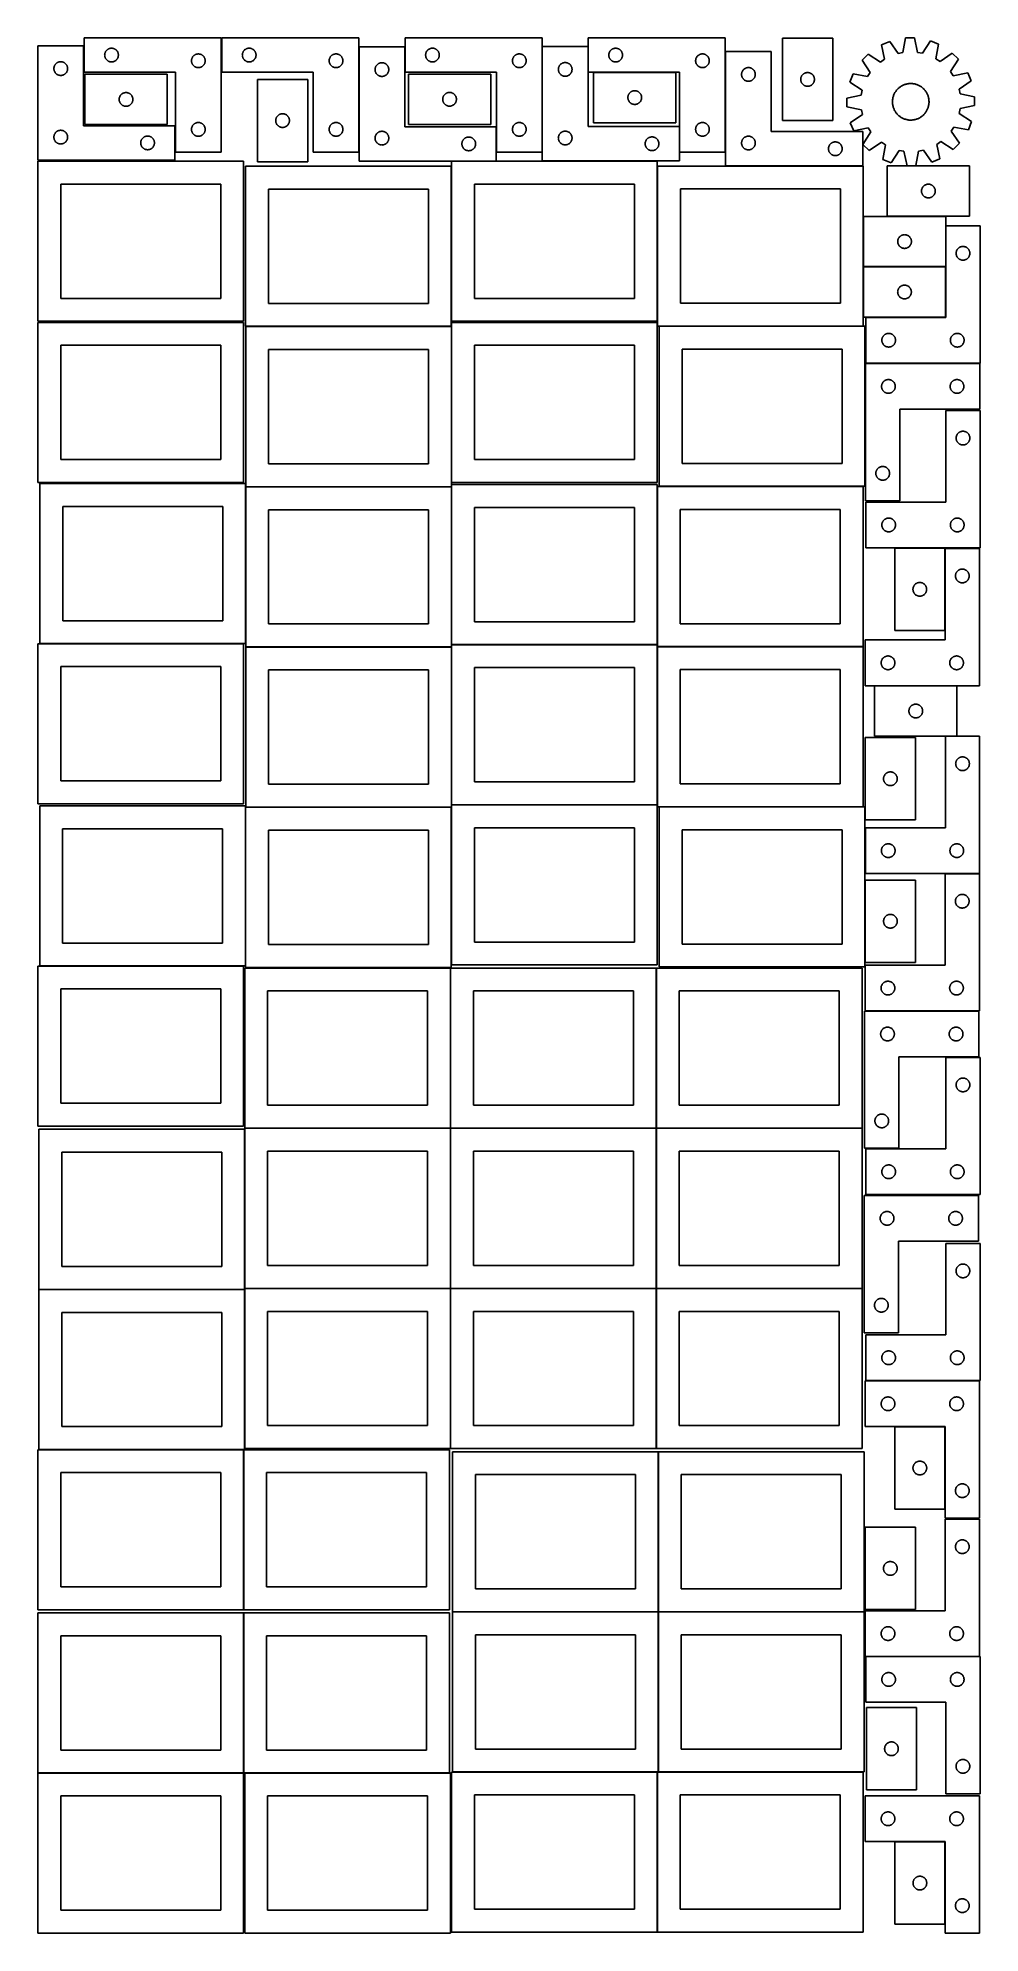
# Model space of a CAD drawing. Header units: millimetres. Extents: x 7 to 1243, y 7 to 2493.
import ezdxf

# ---------------------------------------------------------------- set-up
doc = ezdxf.new("R2010")
doc.units = ezdxf.units.MM
doc.layers.add('COMMON', color=5, linetype='CONTINUOUS', true_color=0x0000ff)
doc.layers.add('CUT', color=7, linetype='CONTINUOUS', true_color=0x000000)

msp = doc.modelspace()

# ---------------------------------------------------------------- linework, layer by layer
at = {"layer": 'COMMON'}
for p, q in [((1198.387672, 2193.301336), (1198.387672, 2246.802799)), ((549.452903, 2114.583315), (549.452903, 1910.209657)), ((279.352903, 1904.483314), (549.352903, 1904.483314)), ((549.452903, 1904.383314), (549.452903, 1697.367666)), ((819.662864, 1904.725576), (819.662864, 1697.367666)), ((9.10383, 1698.58866), (276.520933, 1698.58866)), ((549.462863, 1694.038149), (549.462863, 1487.167665)), ((549.562864, 1697.267665), (819.562864, 1697.267665)), ((819.662864, 1694.525575), (819.662864, 1487.167665)), ((819.762865, 1694.625575), (1089.762865, 1694.625575)), ((279.095126, 1483.838148), (279.095126, 1275.646669)), ((279.362863, 1483.938148), (549.195127, 1483.938148)), ((549.562864, 1487.067664), (819.562864, 1487.067664)), ((822.25814, 1484.425574), (1089.762865, 1484.425574)), ((8.995126, 1275.546668), (276.520933, 1275.546668)), ((548.141929, 1272.8048), (548.141929, 1062.8048)), ((818.34193, 1272.8048), (818.34193, 1062.8048)), ((277.941928, 1061.283865), (277.941928, 852.604799)), ((278.041929, 1062.704799), (548.041929, 1062.704799)), ((548.141929, 1062.604799), (548.141929, 852.604799)), ((548.24193, 1062.704799), (818.24193, 1062.704799)), ((818.34193, 1062.604799), (818.34193, 852.604799)), ((818.441931, 1062.704799), (1088.441931, 1062.704799)), ((7.841928, 851.183864), (277.841928, 851.183864)), ((277.941928, 851.083864), (277.941928, 642.404798)), ((278.041929, 852.504798), (548.041929, 852.504798)), ((548.141929, 852.404798), (548.141929, 642.404798)), ((548.24193, 852.504798), (818.24193, 852.504798)), ((818.34193, 852.404798), (818.34193, 642.404798)), ((818.441931, 852.504798), (1088.441931, 852.504798)), ((276.520933, 640.983864), (7.841928, 640.983864)), ((276.620933, 640.883863), (276.620933, 430.883863)), ((820.983737, 638.241934), (820.983737, 428.241934)), ((276.620933, 426.720968), (276.620933, 216.720968)), ((820.883737, 428.141934), (550.883737, 428.141934)), ((820.983737, 428.041933), (820.983737, 218.041933)), ((1091.083738, 428.141934), (821.083738, 428.141934)), ((6.520933, 216.620967), (276.520933, 216.620967)), ((278.041929, 216.620967), (546.720934, 216.620967)), ((550.883737, 217.941932), (819.562864, 217.941932)), ((819.662864, 217.841932), (819.662864, 7.841932)), ((821.083738, 217.941932), (1089.762865, 217.941932))]:
    msp.add_line(p, q, dxfattribs=at)
at = {"layer": 'CUT'}
for p, q in [((247.187555, 2493.43244), (67.187555, 2493.43244)), ((67.187555, 2493.43244), (67.187555, 2448.43244)), ((247.187555, 2343.43244), (247.187555, 2493.43244)), ((427.903559, 2493.481756), (247.903559, 2493.481756)), ((247.903559, 2493.481756), (247.903559, 2448.481756)), ((427.903559, 2343.481756), (427.903559, 2493.481756)), ((668.538935, 2493.487372), (488.538935, 2493.487372)), ((488.538935, 2493.487372), (488.538935, 2448.487372)), ((668.538935, 2343.487372), (668.538935, 2493.487372)), ((909.002436, 2493.462958), (729.002436, 2493.462958)), ((729.002436, 2493.462958), (729.002436, 2448.462958)), ((909.002436, 2343.462958), (909.002436, 2493.462958)), ((1049.969968, 2493.029117), (983.969968, 2493.029117)), ((983.969968, 2493.029117), (983.969968, 2385.029117)), ((1049.969968, 2385.029117), (1049.969968, 2493.029117)), ((1124.805267, 2488.963273), (1114.195791, 2484.432876)), ((1135.799855, 2473.008291), (1124.805267, 2488.963273)), ((1145.730991, 2493.362783), (1142.09212, 2474.331203)), ((1157.266576, 2493.488253), (1145.730991, 2493.362783)), ((1161.318544, 2474.540326), (1157.266576, 2493.488253)), ((1178.283043, 2489.544942), (1167.638094, 2473.354591)), ((1188.98855, 2485.246385), (1178.283043, 2489.544942)), ((66.520933, 2483.251528), (6.520933, 2483.251528)), ((6.520933, 2483.251528), (6.520933, 2333.251528)), ((34.76512, 2462.078596), (35.346197, 2462.174532)), ((35.346197, 2462.174532), (35.932304, 2462.232259)), ((35.932304, 2462.232259), (36.520933, 2462.251528)), ((36.520933, 2462.251528), (37.109561, 2462.232259)), ((37.109561, 2462.232259), (37.695668, 2462.174532)), ((37.695668, 2462.174532), (38.276745, 2462.078596)), ((66.520933, 2378.251528), (66.520933, 2483.251528)), ((94.187555, 2470.93244), (94.206825, 2471.521068)), ((94.206825, 2470.343812), (94.187555, 2470.93244)), ((94.206825, 2471.521068), (94.264552, 2472.107176)), ((94.264552, 2469.757704), (94.206825, 2470.343812)), ((94.264552, 2472.107176), (94.360488, 2472.688253)), ((94.360488, 2469.176627), (94.264552, 2469.757704)), ((94.360488, 2472.688253), (94.494223, 2473.261811)), ((94.494223, 2468.603069), (94.360488, 2469.176627)), ((94.494223, 2473.261811), (94.665184, 2473.825395)), ((94.665184, 2468.039485), (94.494223, 2468.603069)), ((94.665184, 2473.825395), (94.87264, 2474.376591)), ((94.87264, 2467.488289), (94.665184, 2468.039485)), ((94.87264, 2474.376591), (95.115701, 2474.913038)), ((95.115701, 2466.951842), (94.87264, 2467.488289)), ((95.115701, 2474.913038), (95.393327, 2475.43244)), ((95.393327, 2466.43244), (95.115701, 2466.951842)), ((95.393327, 2475.43244), (95.704329, 2475.932572)), ((95.704329, 2465.932308), (95.393327, 2466.43244)), ((95.704329, 2475.932572), (96.047375, 2476.411293)), ((96.047375, 2465.453587), (95.704329, 2465.932308)), ((96.047375, 2476.411293), (96.420997, 2476.866552)), ((96.420997, 2464.998328), (96.047375, 2465.453587)), ((96.420997, 2476.866552), (96.823594, 2477.296401)), ((96.823594, 2464.568479), (96.420997, 2464.998328)), ((96.823594, 2477.296401), (97.253443, 2477.698998)), ((97.253443, 2464.165882), (96.823594, 2464.568479)), ((97.253443, 2477.698998), (97.708703, 2478.07262)), ((97.708703, 2463.79226), (97.253443, 2464.165882)), ((97.708703, 2478.07262), (98.187423, 2478.415667)), ((98.187423, 2463.449214), (97.708703, 2463.79226)), ((98.187423, 2478.415667), (98.687555, 2478.726669)), ((98.687555, 2463.138211), (98.187423, 2463.449214)), ((98.687555, 2478.726669), (99.206957, 2479.004295)), ((99.206957, 2462.860585), (98.687555, 2463.138211)), ((99.206957, 2479.004295), (99.743405, 2479.247356)), ((99.743405, 2462.617524), (99.206957, 2462.860585)), ((99.743405, 2479.247356), (100.2946, 2479.454811)), ((100.2946, 2462.410069), (99.743405, 2462.617524)), ((100.2946, 2479.454811), (100.858184, 2479.625772)), ((100.858184, 2462.239108), (100.2946, 2462.410069)), ((100.858184, 2479.625772), (101.431743, 2479.759508)), ((101.431743, 2462.105373), (100.858184, 2462.239108)), ((101.431743, 2479.759508), (102.01282, 2479.855444)), ((102.01282, 2462.009436), (101.431743, 2462.105373)), ((102.01282, 2479.855444), (102.598927, 2479.91317)), ((102.598927, 2479.91317), (103.187555, 2479.93244)), ((103.187555, 2479.93244), (103.776184, 2479.91317)), ((103.776184, 2479.91317), (104.362291, 2479.855444)), ((104.362291, 2479.855444), (104.943368, 2479.759508)), ((104.943368, 2462.105373), (104.362291, 2462.009436)), ((104.943368, 2479.759508), (105.516927, 2479.625772)), ((105.516927, 2462.239108), (104.943368, 2462.105373)), ((105.516927, 2479.625772), (106.080511, 2479.454811)), ((106.080511, 2462.410069), (105.516927, 2462.239108)), ((106.080511, 2479.454811), (106.631706, 2479.247356)), ((106.631706, 2462.617524), (106.080511, 2462.410069)), ((106.631706, 2479.247356), (107.168154, 2479.004295)), ((107.168154, 2462.860585), (106.631706, 2462.617524)), ((107.168154, 2479.004295), (107.687555, 2478.726669)), ((107.687555, 2463.138211), (107.168154, 2462.860585)), ((107.687555, 2478.726669), (108.187688, 2478.415667)), ((108.187688, 2463.449214), (107.687555, 2463.138211)), ((108.187688, 2478.415667), (108.666408, 2478.07262)), ((108.666408, 2463.79226), (108.187688, 2463.449214)), ((108.666408, 2478.07262), (109.121668, 2477.698998)), ((109.121668, 2464.165882), (108.666408, 2463.79226)), ((109.121668, 2477.698998), (109.551516, 2477.296401)), ((109.551516, 2464.568479), (109.121668, 2464.165882)), ((109.551516, 2477.296401), (109.954114, 2476.866552)), ((109.954114, 2464.998328), (109.551516, 2464.568479)), ((109.954114, 2476.866552), (110.327736, 2476.411293)), ((110.327736, 2465.453587), (109.954114, 2464.998328)), ((110.327736, 2476.411293), (110.670782, 2475.932572)), ((110.670782, 2465.932308), (110.327736, 2465.453587)), ((110.670782, 2475.932572), (110.981784, 2475.43244)), ((110.981784, 2466.43244), (110.670782, 2465.932308)), ((110.981784, 2475.43244), (111.25941, 2474.913038)), ((111.25941, 2466.951842), (110.981784, 2466.43244)), ((111.25941, 2474.913038), (111.502471, 2474.376591)), ((111.502471, 2467.488289), (111.25941, 2466.951842)), ((111.502471, 2474.376591), (111.709927, 2473.825395)), ((111.709927, 2468.039485), (111.502471, 2467.488289)), ((111.709927, 2473.825395), (111.880888, 2473.261811)), ((111.880888, 2468.603069), (111.709927, 2468.039485)), ((111.880888, 2473.261811), (112.014623, 2472.688253)), ((112.014623, 2469.176627), (111.880888, 2468.603069)), ((112.014623, 2472.688253), (112.110559, 2472.107176)), ((112.110559, 2469.757704), (112.014623, 2469.176627)), ((112.110559, 2472.107176), (112.168286, 2471.521068)), ((112.168286, 2470.343812), (112.110559, 2469.757704)), ((112.168286, 2471.521068), (112.187555, 2470.93244)), ((112.187555, 2470.93244), (112.168286, 2470.343812)), ((208.187555, 2463.43244), (208.206825, 2464.021068)), ((208.206825, 2462.843812), (208.187555, 2463.43244)), ((208.206825, 2464.021068), (208.264552, 2464.607176)), ((208.264552, 2462.257704), (208.206825, 2462.843812)), ((208.264552, 2464.607176), (208.360488, 2465.188253)), ((208.360488, 2461.676627), (208.264552, 2462.257704)), ((208.360488, 2465.188253), (208.494223, 2465.761811)), ((208.494223, 2465.761811), (208.665184, 2466.325395)), ((208.665184, 2466.325395), (208.87264, 2466.876591)), ((208.87264, 2466.876591), (209.115701, 2467.413038)), ((209.115701, 2467.413038), (209.393327, 2467.93244)), ((209.393327, 2467.93244), (209.704329, 2468.432572)), ((209.704329, 2468.432572), (210.047375, 2468.911293)), ((210.047375, 2468.911293), (210.420997, 2469.366552)), ((210.420997, 2469.366552), (210.823594, 2469.796401)), ((210.823594, 2469.796401), (211.253443, 2470.198998)), ((211.253443, 2470.198998), (211.708703, 2470.57262)), ((211.708703, 2470.57262), (212.187423, 2470.915667)), ((212.187423, 2470.915667), (212.687555, 2471.226669)), ((212.687555, 2471.226669), (213.206957, 2471.504295)), ((213.206957, 2471.504295), (213.743405, 2471.747356)), ((213.743405, 2471.747356), (214.2946, 2471.954811)), ((214.2946, 2471.954811), (214.858184, 2472.125772)), ((214.858184, 2472.125772), (215.431743, 2472.259508)), ((215.431743, 2472.259508), (216.01282, 2472.355444)), ((216.01282, 2472.355444), (216.598927, 2472.41317)), ((216.598927, 2472.41317), (217.187555, 2472.43244)), ((217.187555, 2472.43244), (217.776184, 2472.41317)), ((217.776184, 2472.41317), (218.362291, 2472.355444)), ((218.362291, 2472.355444), (218.943368, 2472.259508)), ((218.943368, 2472.259508), (219.516927, 2472.125772)), ((219.516927, 2472.125772), (220.080511, 2471.954811)), ((220.080511, 2471.954811), (220.631706, 2471.747356)), ((220.631706, 2471.747356), (221.168154, 2471.504295)), ((221.168154, 2471.504295), (221.687555, 2471.226669)), ((221.687555, 2471.226669), (222.187688, 2470.915667)), ((222.187688, 2470.915667), (222.666408, 2470.57262)), ((222.666408, 2470.57262), (223.121668, 2470.198998)), ((223.121668, 2470.198998), (223.551516, 2469.796401)), ((223.551516, 2469.796401), (223.954114, 2469.366552)), ((223.954114, 2469.366552), (224.327736, 2468.911293)), ((224.327736, 2468.911293), (224.670782, 2468.432572)), ((224.670782, 2468.432572), (224.981784, 2467.93244)), ((224.981784, 2467.93244), (225.25941, 2467.413038)), ((225.25941, 2467.413038), (225.502471, 2466.876591)), ((225.502471, 2466.876591), (225.709927, 2466.325395)), ((225.709927, 2466.325395), (225.880888, 2465.761811)), ((225.880888, 2465.761811), (226.014623, 2465.188253)), ((226.014623, 2465.188253), (226.110559, 2464.607176)), ((226.110559, 2462.257704), (226.014623, 2461.676627)), ((226.110559, 2464.607176), (226.168286, 2464.021068)), ((226.168286, 2462.843812), (226.110559, 2462.257704)), ((226.168286, 2464.021068), (226.187555, 2463.43244)), ((226.187555, 2463.43244), (226.168286, 2462.843812)), ((274.903559, 2470.981756), (274.922829, 2471.570385)), ((274.922829, 2470.393128), (274.903559, 2470.981756)), ((274.922829, 2471.570385), (274.980555, 2472.156492)), ((274.980555, 2469.807021), (274.922829, 2470.393128)), ((274.980555, 2472.156492), (275.076491, 2472.737569)), ((275.076491, 2469.225944), (274.980555, 2469.807021)), ((275.076491, 2472.737569), (275.210226, 2473.311128)), ((275.210226, 2468.652385), (275.076491, 2469.225944)), ((275.210226, 2473.311128), (275.381188, 2473.874712)), ((275.381188, 2468.088801), (275.210226, 2468.652385)), ((275.381188, 2473.874712), (275.588643, 2474.425907)), ((275.588643, 2467.537606), (275.381188, 2468.088801)), ((275.588643, 2474.425907), (275.831704, 2474.962355)), ((275.831704, 2467.001158), (275.588643, 2467.537606)), ((275.831704, 2474.962355), (276.10933, 2475.481756)), ((276.10933, 2466.481756), (275.831704, 2467.001158)), ((276.10933, 2475.481756), (276.420332, 2475.981889)), ((276.420332, 2465.981624), (276.10933, 2466.481756)), ((276.420332, 2475.981889), (276.763379, 2476.460609)), ((276.763379, 2465.502904), (276.420332, 2465.981624)), ((276.763379, 2476.460609), (277.137001, 2476.915869)), ((277.137001, 2465.047644), (276.763379, 2465.502904)), ((277.137001, 2476.915869), (277.539598, 2477.345717)), ((277.539598, 2464.617795), (277.137001, 2465.047644)), ((277.539598, 2477.345717), (277.969447, 2477.748315)), ((277.969447, 2464.215198), (277.539598, 2464.617795)), ((277.969447, 2477.748315), (278.424706, 2478.121937)), ((278.424706, 2463.841576), (277.969447, 2464.215198)), ((278.424706, 2478.121937), (278.903427, 2478.464983)), ((278.903427, 2463.49853), (278.424706, 2463.841576)), ((278.903427, 2478.464983), (279.403559, 2478.775985)), ((279.403559, 2463.187528), (278.903427, 2463.49853)), ((279.403559, 2478.775985), (279.922961, 2479.053611)), ((279.922961, 2462.909902), (279.403559, 2463.187528)), ((279.922961, 2479.053611), (280.459408, 2479.296672)), ((280.459408, 2462.666841), (279.922961, 2462.909902)), ((280.459408, 2479.296672), (281.010604, 2479.504128)), ((281.010604, 2462.459385), (280.459408, 2462.666841)), ((281.010604, 2479.504128), (281.574187, 2479.675089)), ((281.574187, 2462.288424), (281.010604, 2462.459385)), ((281.574187, 2479.675089), (282.147746, 2479.808824)), ((282.147746, 2462.154689), (281.574187, 2462.288424)), ((282.147746, 2479.808824), (282.728823, 2479.90476)), ((282.728823, 2462.058753), (282.147746, 2462.154689)), ((282.728823, 2479.90476), (283.314931, 2479.962487)), ((283.314931, 2479.962487), (283.903559, 2479.981756)), ((283.903559, 2479.981756), (284.492187, 2479.962487)), ((284.492187, 2479.962487), (285.078295, 2479.90476)), ((285.078295, 2479.90476), (285.659372, 2479.808824)), ((285.659372, 2462.154689), (285.078295, 2462.058753)), ((285.659372, 2479.808824), (286.23293, 2479.675089)), ((286.23293, 2462.288424), (285.659372, 2462.154689)), ((286.23293, 2479.675089), (286.796514, 2479.504128)), ((286.796514, 2462.459385), (286.23293, 2462.288424)), ((286.796514, 2479.504128), (287.34771, 2479.296672)), ((287.34771, 2462.666841), (286.796514, 2462.459385)), ((287.34771, 2479.296672), (287.884157, 2479.053611)), ((287.884157, 2462.909902), (287.34771, 2462.666841)), ((287.884157, 2479.053611), (288.403559, 2478.775985)), ((288.403559, 2463.187528), (287.884157, 2462.909902)), ((288.403559, 2478.775985), (288.903691, 2478.464983)), ((288.903691, 2463.49853), (288.403559, 2463.187528)), ((288.903691, 2478.464983), (289.382412, 2478.121937)), ((289.382412, 2463.841576), (288.903691, 2463.49853)), ((289.382412, 2478.121937), (289.837671, 2477.748315)), ((289.837671, 2464.215198), (289.382412, 2463.841576)), ((289.837671, 2477.748315), (290.26752, 2477.345717)), ((290.26752, 2464.617795), (289.837671, 2464.215198)), ((290.26752, 2477.345717), (290.670117, 2476.915869)), ((290.670117, 2465.047644), (290.26752, 2464.617795)), ((290.670117, 2476.915869), (291.043739, 2476.460609)), ((291.043739, 2465.502904), (290.670117, 2465.047644)), ((291.043739, 2476.460609), (291.386785, 2475.981889)), ((291.386785, 2465.981624), (291.043739, 2465.502904)), ((291.386785, 2475.981889), (291.697787, 2475.481756)), ((291.697787, 2466.481756), (291.386785, 2465.981624)), ((291.697787, 2475.481756), (291.975414, 2474.962355)), ((291.975414, 2467.001158), (291.697787, 2466.481756)), ((291.975414, 2474.962355), (292.218475, 2474.425907)), ((292.218475, 2467.537606), (291.975414, 2467.001158)), ((292.218475, 2474.425907), (292.42593, 2473.874712)), ((292.42593, 2468.088801), (292.218475, 2467.537606)), ((292.42593, 2473.874712), (292.596891, 2473.311128)), ((292.596891, 2468.652385), (292.42593, 2468.088801)), ((292.596891, 2473.311128), (292.730626, 2472.737569)), ((292.730626, 2469.225944), (292.596891, 2468.652385)), ((292.730626, 2472.737569), (292.826563, 2472.156492)), ((292.826563, 2469.807021), (292.730626, 2469.225944)), ((292.826563, 2472.156492), (292.884289, 2471.570385)), ((292.884289, 2470.393128), (292.826563, 2469.807021)), ((292.884289, 2471.570385), (292.903559, 2470.981756)), ((292.903559, 2470.981756), (292.884289, 2470.393128)), ((388.903559, 2463.481756), (388.922829, 2464.070385)), ((388.922829, 2462.893128), (388.903559, 2463.481756)), ((388.922829, 2464.070385), (388.980555, 2464.656492)), ((388.980555, 2462.307021), (388.922829, 2462.893128)), ((388.980555, 2464.656492), (389.076491, 2465.237569)), ((389.076491, 2461.725944), (388.980555, 2462.307021)), ((389.076491, 2465.237569), (389.210226, 2465.811128)), ((389.210226, 2465.811128), (389.381188, 2466.374712)), ((389.381188, 2466.374712), (389.588643, 2466.925907)), ((389.588643, 2466.925907), (389.831704, 2467.462355)), ((389.831704, 2467.462355), (390.10933, 2467.981756)), ((390.10933, 2467.981756), (390.420332, 2468.481889)), ((390.420332, 2468.481889), (390.763379, 2468.960609)), ((390.763379, 2468.960609), (391.137001, 2469.415869)), ((391.137001, 2469.415869), (391.539598, 2469.845717)), ((391.539598, 2469.845717), (391.969447, 2470.248315)), ((391.969447, 2470.248315), (392.424706, 2470.621937)), ((392.424706, 2470.621937), (392.903427, 2470.964983)), ((392.903427, 2470.964983), (393.403559, 2471.275985)), ((393.403559, 2471.275985), (393.922961, 2471.553611)), ((393.922961, 2471.553611), (394.459408, 2471.796672)), ((394.459408, 2471.796672), (395.010604, 2472.004128)), ((395.010604, 2472.004128), (395.574187, 2472.175089)), ((395.574187, 2472.175089), (396.147746, 2472.308824)), ((396.147746, 2472.308824), (396.728823, 2472.40476)), ((396.728823, 2472.40476), (397.314931, 2472.462487)), ((397.314931, 2472.462487), (397.903559, 2472.481756)), ((397.903559, 2472.481756), (398.492187, 2472.462487)), ((398.492187, 2472.462487), (399.078295, 2472.40476)), ((399.078295, 2472.40476), (399.659372, 2472.308824)), ((399.659372, 2472.308824), (400.23293, 2472.175089)), ((400.23293, 2472.175089), (400.796514, 2472.004128)), ((400.796514, 2472.004128), (401.34771, 2471.796672)), ((401.34771, 2471.796672), (401.884157, 2471.553611)), ((401.884157, 2471.553611), (402.403559, 2471.275985)), ((402.403559, 2471.275985), (402.903691, 2470.964983)), ((402.903691, 2470.964983), (403.382412, 2470.621937)), ((403.382412, 2470.621937), (403.837671, 2470.248315)), ((403.837671, 2470.248315), (404.26752, 2469.845717)), ((404.26752, 2469.845717), (404.670117, 2469.415869)), ((404.670117, 2469.415869), (405.043739, 2468.960609)), ((405.043739, 2468.960609), (405.386785, 2468.481889)), ((405.386785, 2468.481889), (405.697787, 2467.981756)), ((405.697787, 2467.981756), (405.975414, 2467.462355)), ((405.975414, 2467.462355), (406.218475, 2466.925907)), ((406.218475, 2466.925907), (406.42593, 2466.374712)), ((406.42593, 2466.374712), (406.596891, 2465.811128)), ((406.596891, 2465.811128), (406.730626, 2465.237569)), ((406.730626, 2465.237569), (406.826563, 2464.656492)), ((406.826563, 2462.307021), (406.730626, 2461.725944)), ((406.826563, 2464.656492), (406.884289, 2464.070385)), ((406.884289, 2462.893128), (406.826563, 2462.307021)), ((406.884289, 2464.070385), (406.903559, 2463.481756)), ((406.903559, 2463.481756), (406.884289, 2462.893128)), ((488.148069, 2481.94269), (428.148069, 2481.94269)), ((428.148069, 2481.94269), (428.148069, 2331.94269)), ((488.148069, 2376.94269), (488.148069, 2481.94269)), ((515.538935, 2470.987372), (515.558205, 2471.576)), ((515.558205, 2470.398744), (515.538935, 2470.987372)), ((515.558205, 2471.576), (515.615931, 2472.162107)), ((515.615931, 2469.812636), (515.558205, 2470.398744)), ((515.615931, 2472.162107), (515.711867, 2472.743185)), ((515.711867, 2469.231559), (515.615931, 2469.812636)), ((515.711867, 2472.743185), (515.845602, 2473.316743)), ((515.845602, 2468.658), (515.711867, 2469.231559)), ((515.845602, 2473.316743), (516.016564, 2473.880327)), ((516.016564, 2468.094417), (515.845602, 2468.658)), ((516.016564, 2473.880327), (516.224019, 2474.431523)), ((516.224019, 2467.543221), (516.016564, 2468.094417)), ((516.224019, 2474.431523), (516.46708, 2474.96797)), ((516.46708, 2467.006773), (516.224019, 2467.543221)), ((516.46708, 2474.96797), (516.744706, 2475.487372)), ((516.744706, 2466.487372), (516.46708, 2467.006773)), ((516.744706, 2475.487372), (517.055708, 2475.987504)), ((517.055708, 2465.98724), (516.744706, 2466.487372)), ((517.055708, 2475.987504), (517.398755, 2476.466225)), ((517.398755, 2465.508519), (517.055708, 2465.98724)), ((517.398755, 2476.466225), (517.772377, 2476.921484)), ((517.772377, 2465.053259), (517.398755, 2465.508519)), ((517.772377, 2476.921484), (518.174974, 2477.351333)), ((518.174974, 2464.623411), (517.772377, 2465.053259)), ((518.174974, 2477.351333), (518.604822, 2477.75393)), ((518.604822, 2464.220813), (518.174974, 2464.623411)), ((518.604822, 2477.75393), (519.060082, 2478.127552)), ((519.060082, 2463.847192), (518.604822, 2464.220813)), ((519.060082, 2478.127552), (519.538803, 2478.470598)), ((519.538803, 2463.504145), (519.060082, 2463.847192)), ((519.538803, 2478.470598), (520.038935, 2478.7816)), ((520.038935, 2463.193143), (519.538803, 2463.504145)), ((520.038935, 2478.7816), (520.558337, 2479.059226)), ((520.558337, 2462.915517), (520.038935, 2463.193143)), ((520.558337, 2479.059226), (521.094784, 2479.302287)), ((521.094784, 2462.672456), (520.558337, 2462.915517)), ((521.094784, 2479.302287), (521.64598, 2479.509743)), ((521.64598, 2462.465001), (521.094784, 2462.672456)), ((521.64598, 2479.509743), (522.209563, 2479.680704)), ((522.209563, 2462.294039), (521.64598, 2462.465001)), ((522.209563, 2479.680704), (522.783122, 2479.814439)), ((522.783122, 2462.160304), (522.209563, 2462.294039)), ((522.783122, 2479.814439), (523.364199, 2479.910375)), ((523.364199, 2462.064368), (522.783122, 2462.160304)), ((523.364199, 2479.910375), (523.950307, 2479.968102)), ((523.950307, 2479.968102), (524.538935, 2479.987372)), ((524.538935, 2479.987372), (525.127563, 2479.968102)), ((525.127563, 2479.968102), (525.713671, 2479.910375)), ((525.713671, 2479.910375), (526.294748, 2479.814439)), ((526.294748, 2462.160304), (525.713671, 2462.064368)), ((526.294748, 2479.814439), (526.868306, 2479.680704)), ((526.868306, 2462.294039), (526.294748, 2462.160304)), ((526.868306, 2479.680704), (527.43189, 2479.509743)), ((527.43189, 2462.465001), (526.868306, 2462.294039)), ((527.43189, 2479.509743), (527.983086, 2479.302287)), ((527.983086, 2462.672456), (527.43189, 2462.465001)), ((527.983086, 2479.302287), (528.519533, 2479.059226)), ((528.519533, 2462.915517), (527.983086, 2462.672456)), ((528.519533, 2479.059226), (529.038935, 2478.7816)), ((529.038935, 2463.193143), (528.519533, 2462.915517)), ((529.038935, 2478.7816), (529.539067, 2478.470598)), ((529.539067, 2463.504145), (529.038935, 2463.193143)), ((529.539067, 2478.470598), (530.017788, 2478.127552)), ((530.017788, 2463.847192), (529.539067, 2463.504145)), ((530.017788, 2478.127552), (530.473047, 2477.75393)), ((530.473047, 2464.220813), (530.017788, 2463.847192)), ((530.473047, 2477.75393), (530.902896, 2477.351333)), ((530.902896, 2464.623411), (530.473047, 2464.220813)), ((530.902896, 2477.351333), (531.305493, 2476.921484)), ((531.305493, 2465.053259), (530.902896, 2464.623411)), ((531.305493, 2476.921484), (531.679115, 2476.466225)), ((531.679115, 2465.508519), (531.305493, 2465.053259)), ((531.679115, 2476.466225), (532.022161, 2475.987504)), ((532.022161, 2465.98724), (531.679115, 2465.508519)), ((532.022161, 2475.987504), (532.333163, 2475.487372)), ((532.333163, 2466.487372), (532.022161, 2465.98724)), ((532.333163, 2475.487372), (532.61079, 2474.96797)), ((532.61079, 2467.006773), (532.333163, 2466.487372)), ((532.61079, 2474.96797), (532.853851, 2474.431523)), ((532.853851, 2467.543221), (532.61079, 2467.006773)), ((532.853851, 2474.431523), (533.061306, 2473.880327)), ((533.061306, 2468.094417), (532.853851, 2467.543221)), ((533.061306, 2473.880327), (533.232267, 2473.316743)), ((533.232267, 2468.658), (533.061306, 2468.094417)), ((533.232267, 2473.316743), (533.366002, 2472.743185)), ((533.366002, 2469.231559), (533.232267, 2468.658)), ((533.366002, 2472.743185), (533.461939, 2472.162107)), ((533.461939, 2469.812636), (533.366002, 2469.231559)), ((533.461939, 2472.162107), (533.519665, 2471.576)), ((533.519665, 2470.398744), (533.461939, 2469.812636)), ((533.519665, 2471.576), (533.538935, 2470.987372)), ((533.538935, 2470.987372), (533.519665, 2470.398744)), ((629.538935, 2463.487372), (629.558205, 2464.076)), ((629.558205, 2462.898744), (629.538935, 2463.487372)), ((629.558205, 2464.076), (629.615931, 2464.662107)), ((629.615931, 2462.312636), (629.558205, 2462.898744)), ((629.615931, 2464.662107), (629.711867, 2465.243185)), ((629.711867, 2461.731559), (629.615931, 2462.312636)), ((629.711867, 2465.243185), (629.845602, 2465.816743)), ((629.845602, 2465.816743), (630.016564, 2466.380327)), ((630.016564, 2466.380327), (630.224019, 2466.931523)), ((630.224019, 2466.931523), (630.46708, 2467.46797)), ((630.46708, 2467.46797), (630.744706, 2467.987372)), ((630.744706, 2467.987372), (631.055708, 2468.487504)), ((631.055708, 2468.487504), (631.398755, 2468.966225)), ((631.398755, 2468.966225), (631.772377, 2469.421484)), ((631.772377, 2469.421484), (632.174974, 2469.851333)), ((632.174974, 2469.851333), (632.604822, 2470.25393)), ((632.604822, 2470.25393), (633.060082, 2470.627552)), ((633.060082, 2470.627552), (633.538803, 2470.970598)), ((633.538803, 2470.970598), (634.038935, 2471.2816)), ((634.038935, 2471.2816), (634.558337, 2471.559226)), ((634.558337, 2471.559226), (635.094784, 2471.802287)), ((635.094784, 2471.802287), (635.64598, 2472.009743)), ((635.64598, 2472.009743), (636.209563, 2472.180704)), ((636.209563, 2472.180704), (636.783122, 2472.314439)), ((636.783122, 2472.314439), (637.364199, 2472.410375)), ((637.364199, 2472.410375), (637.950307, 2472.468102)), ((637.950307, 2472.468102), (638.538935, 2472.487372)), ((638.538935, 2472.487372), (639.127563, 2472.468102)), ((639.127563, 2472.468102), (639.713671, 2472.410375)), ((639.713671, 2472.410375), (640.294748, 2472.314439)), ((640.294748, 2472.314439), (640.868306, 2472.180704)), ((640.868306, 2472.180704), (641.43189, 2472.009743)), ((641.43189, 2472.009743), (641.983086, 2471.802287)), ((641.983086, 2471.802287), (642.519533, 2471.559226)), ((642.519533, 2471.559226), (643.038935, 2471.2816)), ((643.038935, 2471.2816), (643.539067, 2470.970598)), ((643.539067, 2470.970598), (644.017788, 2470.627552)), ((644.017788, 2470.627552), (644.473047, 2470.25393)), ((644.473047, 2470.25393), (644.902896, 2469.851333)), ((644.902896, 2469.851333), (645.305493, 2469.421484)), ((645.305493, 2469.421484), (645.679115, 2468.966225)), ((645.679115, 2468.966225), (646.022161, 2468.487504)), ((646.022161, 2468.487504), (646.333163, 2467.987372)), ((646.333163, 2467.987372), (646.61079, 2467.46797)), ((646.61079, 2467.46797), (646.853851, 2466.931523)), ((646.853851, 2466.931523), (647.061306, 2466.380327)), ((647.061306, 2466.380327), (647.232267, 2465.816743)), ((647.232267, 2465.816743), (647.366002, 2465.243185)), ((647.366002, 2465.243185), (647.461939, 2464.662107)), ((647.461939, 2462.312636), (647.366002, 2461.731559)), ((647.461939, 2464.662107), (647.519665, 2464.076)), ((647.519665, 2462.898744), (647.461939, 2462.312636)), ((647.519665, 2464.076), (647.538935, 2463.487372)), ((647.538935, 2463.487372), (647.519665, 2462.898744)), ((728.765012, 2482.120669), (668.765012, 2482.120669)), ((668.765012, 2482.120669), (668.765012, 2332.120669)), ((728.765012, 2377.120669), (728.765012, 2482.120669)), ((756.002436, 2470.962958), (756.021705, 2471.551586)), ((756.021705, 2470.374329), (756.002436, 2470.962958)), ((756.021705, 2471.551586), (756.079432, 2472.137693)), ((756.079432, 2469.788222), (756.021705, 2470.374329)), ((756.079432, 2472.137693), (756.175368, 2472.718771)), ((756.175368, 2469.207145), (756.079432, 2469.788222)), ((756.175368, 2472.718771), (756.309103, 2473.292329)), ((756.309103, 2468.633586), (756.175368, 2469.207145)), ((756.309103, 2473.292329), (756.480065, 2473.855913)), ((756.480065, 2468.070002), (756.309103, 2468.633586)), ((756.480065, 2473.855913), (756.68752, 2474.407109)), ((756.68752, 2467.518807), (756.480065, 2468.070002)), ((756.68752, 2474.407109), (756.930581, 2474.943556)), ((756.930581, 2466.982359), (756.68752, 2467.518807)), ((756.930581, 2474.943556), (757.208207, 2475.462958)), ((757.208207, 2466.462958), (756.930581, 2466.982359)), ((757.208207, 2475.462958), (757.519209, 2475.96309)), ((757.519209, 2465.962826), (757.208207, 2466.462958)), ((757.519209, 2475.96309), (757.862256, 2476.44181)), ((757.862256, 2465.484105), (757.519209, 2465.962826)), ((757.862256, 2476.44181), (758.235878, 2476.89707)), ((758.235878, 2465.028845), (757.862256, 2465.484105)), ((758.235878, 2476.89707), (758.638475, 2477.326919)), ((758.638475, 2464.598997), (758.235878, 2465.028845)), ((758.638475, 2477.326919), (759.068323, 2477.729516)), ((759.068323, 2464.196399), (758.638475, 2464.598997)), ((759.068323, 2477.729516), (759.523583, 2478.103138)), ((759.523583, 2463.822778), (759.068323, 2464.196399)), ((759.523583, 2478.103138), (760.002304, 2478.446184)), ((760.002304, 2463.479731), (759.523583, 2463.822778)), ((760.002304, 2478.446184), (760.502436, 2478.757186)), ((760.502436, 2463.168729), (760.002304, 2463.479731)), ((760.502436, 2478.757186), (761.021838, 2479.034812)), ((761.021838, 2462.891103), (760.502436, 2463.168729)), ((761.021838, 2479.034812), (761.558285, 2479.277873)), ((761.558285, 2462.648042), (761.021838, 2462.891103)), ((761.558285, 2479.277873), (762.109481, 2479.485329)), ((762.109481, 2462.440586), (761.558285, 2462.648042)), ((762.109481, 2479.485329), (762.673064, 2479.65629)), ((762.673064, 2462.269625), (762.109481, 2462.440586)), ((762.673064, 2479.65629), (763.246623, 2479.790025)), ((763.246623, 2462.13589), (762.673064, 2462.269625)), ((763.246623, 2479.790025), (763.8277, 2479.885961)), ((763.8277, 2462.039954), (763.246623, 2462.13589)), ((763.8277, 2479.885961), (764.413808, 2479.943688)), ((764.413808, 2479.943688), (765.002436, 2479.962958)), ((765.002436, 2479.962958), (765.591064, 2479.943688)), ((765.591064, 2479.943688), (766.177172, 2479.885961)), ((766.177172, 2479.885961), (766.758249, 2479.790025)), ((766.758249, 2462.13589), (766.177172, 2462.039954)), ((766.758249, 2479.790025), (767.331807, 2479.65629)), ((767.331807, 2462.269625), (766.758249, 2462.13589)), ((767.331807, 2479.65629), (767.895391, 2479.485329)), ((767.895391, 2462.440586), (767.331807, 2462.269625)), ((767.895391, 2479.485329), (768.446587, 2479.277873)), ((768.446587, 2462.648042), (767.895391, 2462.440586)), ((768.446587, 2479.277873), (768.983034, 2479.034812)), ((768.983034, 2462.891103), (768.446587, 2462.648042)), ((768.983034, 2479.034812), (769.502436, 2478.757186)), ((769.502436, 2463.168729), (768.983034, 2462.891103)), ((769.502436, 2478.757186), (770.002568, 2478.446184)), ((770.002568, 2463.479731), (769.502436, 2463.168729)), ((770.002568, 2478.446184), (770.481289, 2478.103138)), ((770.481289, 2463.822778), (770.002568, 2463.479731)), ((770.481289, 2478.103138), (770.936548, 2477.729516)), ((770.936548, 2464.196399), (770.481289, 2463.822778)), ((770.936548, 2477.729516), (771.366397, 2477.326919)), ((771.366397, 2464.598997), (770.936548, 2464.196399)), ((771.366397, 2477.326919), (771.768994, 2476.89707)), ((771.768994, 2465.028845), (771.366397, 2464.598997)), ((771.768994, 2476.89707), (772.142616, 2476.44181)), ((772.142616, 2465.484105), (771.768994, 2465.028845)), ((772.142616, 2476.44181), (772.485662, 2475.96309)), ((772.485662, 2465.962826), (772.142616, 2465.484105)), ((772.485662, 2475.96309), (772.796664, 2475.462958)), ((772.796664, 2466.462958), (772.485662, 2465.962826)), ((772.796664, 2475.462958), (773.07429, 2474.943556)), ((773.07429, 2466.982359), (772.796664, 2466.462958)), ((773.07429, 2474.943556), (773.317352, 2474.407109)), ((773.317352, 2467.518807), (773.07429, 2466.982359)), ((773.317352, 2474.407109), (773.524807, 2473.855913)), ((773.524807, 2468.070002), (773.317352, 2467.518807)), ((773.524807, 2473.855913), (773.695768, 2473.292329)), ((773.695768, 2468.633586), (773.524807, 2468.070002)), ((773.695768, 2473.292329), (773.829503, 2472.718771)), ((773.829503, 2469.207145), (773.695768, 2468.633586)), ((773.829503, 2472.718771), (773.92544, 2472.137693)), ((773.92544, 2469.788222), (773.829503, 2469.207145)), ((773.92544, 2472.137693), (773.983166, 2471.551586)), ((773.983166, 2470.374329), (773.92544, 2469.788222)), ((773.983166, 2471.551586), (774.002436, 2470.962958)), ((774.002436, 2470.962958), (773.983166, 2470.374329)), ((870.002436, 2463.462958), (870.021705, 2464.051586)), ((870.021705, 2462.874329), (870.002436, 2463.462958)), ((870.021705, 2464.051586), (870.079432, 2464.637693)), ((870.079432, 2462.288222), (870.021705, 2462.874329)), ((870.079432, 2464.637693), (870.175368, 2465.218771)), ((870.175368, 2461.707145), (870.079432, 2462.288222)), ((870.175368, 2465.218771), (870.309103, 2465.792329)), ((870.309103, 2465.792329), (870.480065, 2466.355913)), ((870.480065, 2466.355913), (870.68752, 2466.907109)), ((870.68752, 2466.907109), (870.930581, 2467.443556)), ((870.930581, 2467.443556), (871.208207, 2467.962958)), ((871.208207, 2467.962958), (871.519209, 2468.46309)), ((871.519209, 2468.46309), (871.862256, 2468.94181)), ((871.862256, 2468.94181), (872.235878, 2469.39707)), ((872.235878, 2469.39707), (872.638475, 2469.826919)), ((872.638475, 2469.826919), (873.068323, 2470.229516)), ((873.068323, 2470.229516), (873.523583, 2470.603138)), ((873.523583, 2470.603138), (874.002304, 2470.946184)), ((874.002304, 2470.946184), (874.502436, 2471.257186)), ((874.502436, 2471.257186), (875.021838, 2471.534812)), ((875.021838, 2471.534812), (875.558285, 2471.777873)), ((875.558285, 2471.777873), (876.109481, 2471.985329)), ((876.109481, 2471.985329), (876.673064, 2472.15629)), ((876.673064, 2472.15629), (877.246623, 2472.290025)), ((877.246623, 2472.290025), (877.8277, 2472.385961)), ((877.8277, 2472.385961), (878.413808, 2472.443688)), ((878.413808, 2472.443688), (879.002436, 2472.462958)), ((879.002436, 2472.462958), (879.591064, 2472.443688)), ((879.591064, 2472.443688), (880.177172, 2472.385961)), ((880.177172, 2472.385961), (880.758249, 2472.290025)), ((880.758249, 2472.290025), (881.331807, 2472.15629)), ((881.331807, 2472.15629), (881.895391, 2471.985329)), ((881.895391, 2471.985329), (882.446587, 2471.777873)), ((882.446587, 2471.777873), (882.983034, 2471.534812)), ((882.983034, 2471.534812), (883.502436, 2471.257186)), ((883.502436, 2471.257186), (884.002568, 2470.946184)), ((884.002568, 2470.946184), (884.481289, 2470.603138)), ((884.481289, 2470.603138), (884.936548, 2470.229516)), ((884.936548, 2470.229516), (885.366397, 2469.826919)), ((885.366397, 2469.826919), (885.768994, 2469.39707)), ((885.768994, 2469.39707), (886.142616, 2468.94181)), ((886.142616, 2468.94181), (886.485662, 2468.46309)), ((886.485662, 2468.46309), (886.796664, 2467.962958)), ((886.796664, 2467.962958), (887.07429, 2467.443556)), ((887.07429, 2467.443556), (887.317352, 2466.907109)), ((887.317352, 2466.907109), (887.524807, 2466.355913)), ((887.524807, 2466.355913), (887.695768, 2465.792329)), ((887.695768, 2465.792329), (887.829503, 2465.218771)), ((887.829503, 2465.218771), (887.92544, 2464.637693)), ((887.92544, 2462.288222), (887.829503, 2461.707145)), ((887.92544, 2464.637693), (887.983166, 2464.051586)), ((887.983166, 2462.874329), (887.92544, 2462.288222)), ((887.983166, 2464.051586), (888.002436, 2463.462958)), ((888.002436, 2463.462958), (887.983166, 2462.874329)), ((969.372129, 2475.53644), (909.372129, 2475.53644)), ((909.372129, 2475.53644), (909.372129, 2325.53644)), ((969.372129, 2370.53644), (969.372129, 2475.53644)), ((1096.546562, 2472.360331), (1088.478393, 2464.11472)), ((1088.478393, 2464.11472), (1099.362682, 2448.08429)), ((1112.809945, 2461.827297), (1096.546562, 2472.360331)), ((1118.116983, 2465.457453), (1112.809945, 2461.827297)), ((1114.195791, 2484.432876), (1118.116983, 2465.457453)), ((1142.09212, 2474.331203), (1135.799855, 2473.008291)), ((1167.638094, 2473.354591), (1161.318544, 2474.540326)), ((1185.481022, 2466.190161), (1188.98855, 2485.246385)), ((1190.865765, 2462.676298), (1185.481022, 2466.190161)), ((1206.896194, 2473.560587), (1190.865765, 2462.676298)), ((1204.608772, 2449.229035), (1215.141806, 2465.492417)), ((1215.141806, 2465.492417), (1206.896194, 2473.560587)), ((27.520933, 2453.251528), (27.540202, 2453.840156)), ((27.540202, 2452.6629), (27.520933, 2453.251528)), ((27.540202, 2453.840156), (27.597929, 2454.426264)), ((27.597929, 2452.076793), (27.540202, 2452.6629)), ((27.597929, 2454.426264), (27.693865, 2455.007341)), ((27.693865, 2451.495715), (27.597929, 2452.076793)), ((27.693865, 2455.007341), (27.8276, 2455.5809)), ((27.8276, 2450.922157), (27.693865, 2451.495715)), ((27.8276, 2455.5809), (27.998561, 2456.144483)), ((27.998561, 2450.358573), (27.8276, 2450.922157)), ((27.998561, 2456.144483), (28.206017, 2456.695679)), ((28.206017, 2449.807377), (27.998561, 2450.358573)), ((28.206017, 2456.695679), (28.449078, 2457.232127)), ((28.449078, 2449.27093), (28.206017, 2449.807377)), ((28.449078, 2457.232127), (28.726704, 2457.751528)), ((28.726704, 2448.751528), (28.449078, 2449.27093)), ((28.726704, 2457.751528), (29.037706, 2458.25166)), ((29.037706, 2448.251396), (28.726704, 2448.751528)), ((29.037706, 2458.25166), (29.380752, 2458.730381)), ((29.380752, 2447.772675), (29.037706, 2448.251396)), ((29.380752, 2458.730381), (29.754374, 2459.185641)), ((29.754374, 2447.317416), (29.380752, 2447.772675)), ((29.754374, 2459.185641), (30.156972, 2459.615489)), ((30.156972, 2446.887567), (29.754374, 2447.317416)), ((30.156972, 2459.615489), (30.58682, 2460.018087)), ((30.58682, 2446.48497), (30.156972, 2446.887567)), ((30.58682, 2460.018087), (31.04208, 2460.391708)), ((31.04208, 2446.111348), (30.58682, 2446.48497)), ((31.04208, 2460.391708), (31.5208, 2460.734755)), ((31.5208, 2445.768302), (31.04208, 2446.111348)), ((31.5208, 2460.734755), (32.020933, 2461.045757)), ((32.020933, 2445.4573), (31.5208, 2445.768302)), ((32.020933, 2461.045757), (32.540334, 2461.323383)), ((32.540334, 2445.179674), (32.020933, 2445.4573)), ((32.540334, 2461.323383), (33.076782, 2461.566444)), ((33.076782, 2444.936613), (32.540334, 2445.179674)), ((33.076782, 2461.566444), (33.627977, 2461.773899)), ((33.627977, 2444.729157), (33.076782, 2444.936613)), ((33.627977, 2461.773899), (34.191561, 2461.944861)), ((34.191561, 2444.558196), (33.627977, 2444.729157)), ((34.191561, 2461.944861), (34.76512, 2462.078596)), ((34.76512, 2444.424461), (34.191561, 2444.558196)), ((35.346197, 2444.328525), (34.76512, 2444.424461)), ((35.932304, 2444.270798), (35.346197, 2444.328525)), ((36.520933, 2444.251528), (35.932304, 2444.270798)), ((37.109561, 2444.270798), (36.520933, 2444.251528)), ((37.695668, 2444.328525), (37.109561, 2444.270798)), ((38.276745, 2444.424461), (37.695668, 2444.328525)), ((38.276745, 2462.078596), (38.850304, 2461.944861)), ((38.850304, 2444.558196), (38.276745, 2444.424461)), ((38.850304, 2461.944861), (39.413888, 2461.773899)), ((39.413888, 2444.729157), (38.850304, 2444.558196)), ((39.413888, 2461.773899), (39.965083, 2461.566444)), ((39.965083, 2444.936613), (39.413888, 2444.729157)), ((39.965083, 2461.566444), (40.501531, 2461.323383)), ((40.501531, 2445.179674), (39.965083, 2444.936613)), ((40.501531, 2461.323383), (41.020933, 2461.045757)), ((41.020933, 2445.4573), (40.501531, 2445.179674)), ((41.020933, 2461.045757), (41.521065, 2460.734755)), ((41.521065, 2445.768302), (41.020933, 2445.4573)), ((41.521065, 2460.734755), (41.999785, 2460.391708)), ((41.999785, 2446.111348), (41.521065, 2445.768302)), ((41.999785, 2460.391708), (42.455045, 2460.018087)), ((42.455045, 2446.48497), (41.999785, 2446.111348)), ((42.455045, 2460.018087), (42.884894, 2459.615489)), ((42.884894, 2446.887567), (42.455045, 2446.48497)), ((42.884894, 2459.615489), (43.287491, 2459.185641)), ((43.287491, 2447.317416), (42.884894, 2446.887567)), ((43.287491, 2459.185641), (43.661113, 2458.730381)), ((43.661113, 2447.772675), (43.287491, 2447.317416)), ((43.661113, 2458.730381), (44.004159, 2458.25166)), ((44.004159, 2448.251396), (43.661113, 2447.772675)), ((44.004159, 2458.25166), (44.315161, 2457.751528)), ((44.315161, 2448.751528), (44.004159, 2448.251396)), ((44.315161, 2457.751528), (44.592787, 2457.232127)), ((44.592787, 2449.27093), (44.315161, 2448.751528)), ((44.592787, 2457.232127), (44.835848, 2456.695679)), ((44.835848, 2449.807377), (44.592787, 2449.27093)), ((44.835848, 2456.695679), (45.043304, 2456.144483)), ((45.043304, 2450.358573), (44.835848, 2449.807377)), ((45.043304, 2456.144483), (45.214265, 2455.5809)), ((45.214265, 2450.922157), (45.043304, 2450.358573)), ((45.214265, 2455.5809), (45.348, 2455.007341)), ((45.348, 2451.495715), (45.214265, 2450.922157)), ((45.348, 2455.007341), (45.443936, 2454.426264)), ((45.443936, 2452.076793), (45.348, 2451.495715)), ((45.443936, 2454.426264), (45.501663, 2453.840156)), ((45.501663, 2452.6629), (45.443936, 2452.076793)), ((45.501663, 2453.840156), (45.520933, 2453.251528)), ((45.520933, 2453.251528), (45.501663, 2452.6629)), ((67.187555, 2448.43244), (187.187555, 2448.43244)), ((176.244687, 2445.784732), (68.244687, 2445.784732)), ((68.244687, 2445.784732), (68.244687, 2379.784732)), ((102.598927, 2461.95171), (102.01282, 2462.009436)), ((103.187555, 2461.93244), (102.598927, 2461.95171)), ((103.776184, 2461.95171), (103.187555, 2461.93244)), ((104.362291, 2462.009436), (103.776184, 2461.95171)), ((176.244687, 2379.784732), (176.244687, 2445.784732)), ((187.187555, 2448.43244), (187.187555, 2343.43244)), ((208.494223, 2461.103069), (208.360488, 2461.676627)), ((208.665184, 2460.539485), (208.494223, 2461.103069)), ((208.87264, 2459.988289), (208.665184, 2460.539485)), ((209.115701, 2459.451842), (208.87264, 2459.988289)), ((209.393327, 2458.93244), (209.115701, 2459.451842)), ((209.704329, 2458.432308), (209.393327, 2458.93244)), ((210.047375, 2457.953587), (209.704329, 2458.432308)), ((210.420997, 2457.498328), (210.047375, 2457.953587)), ((210.823594, 2457.068479), (210.420997, 2457.498328)), ((211.253443, 2456.665882), (210.823594, 2457.068479)), ((211.708703, 2456.29226), (211.253443, 2456.665882)), ((212.187423, 2455.949214), (211.708703, 2456.29226)), ((212.687555, 2455.638211), (212.187423, 2455.949214)), ((213.206957, 2455.360585), (212.687555, 2455.638211)), ((213.743405, 2455.117524), (213.206957, 2455.360585)), ((214.2946, 2454.910069), (213.743405, 2455.117524)), ((214.858184, 2454.739108), (214.2946, 2454.910069)), ((215.431743, 2454.605373), (214.858184, 2454.739108)), ((216.01282, 2454.509436), (215.431743, 2454.605373)), ((216.598927, 2454.45171), (216.01282, 2454.509436)), ((217.187555, 2454.43244), (216.598927, 2454.45171)), ((217.776184, 2454.45171), (217.187555, 2454.43244)), ((218.362291, 2454.509436), (217.776184, 2454.45171)), ((218.943368, 2454.605373), (218.362291, 2454.509436)), ((219.516927, 2454.739108), (218.943368, 2454.605373)), ((220.080511, 2454.910069), (219.516927, 2454.739108)), ((220.631706, 2455.117524), (220.080511, 2454.910069)), ((221.168154, 2455.360585), (220.631706, 2455.117524)), ((221.687555, 2455.638211), (221.168154, 2455.360585)), ((222.187688, 2455.949214), (221.687555, 2455.638211)), ((222.666408, 2456.29226), (222.187688, 2455.949214)), ((223.121668, 2456.665882), (222.666408, 2456.29226)), ((223.551516, 2457.068479), (223.121668, 2456.665882)), ((223.954114, 2457.498328), (223.551516, 2457.068479)), ((224.327736, 2457.953587), (223.954114, 2457.498328)), ((224.670782, 2458.432308), (224.327736, 2457.953587)), ((224.981784, 2458.93244), (224.670782, 2458.432308)), ((225.25941, 2459.451842), (224.981784, 2458.93244)), ((225.502471, 2459.988289), (225.25941, 2459.451842)), ((225.709927, 2460.539485), (225.502471, 2459.988289)), ((225.880888, 2461.103069), (225.709927, 2460.539485)), ((226.014623, 2461.676627), (225.880888, 2461.103069)), ((247.903559, 2448.481756), (367.903559, 2448.481756)), ((283.314931, 2462.001026), (282.728823, 2462.058753)), ((283.903559, 2461.981756), (283.314931, 2462.001026)), ((284.492187, 2462.001026), (283.903559, 2461.981756)), ((285.078295, 2462.058753), (284.492187, 2462.001026)), ((360.709225, 2439.024722), (294.709225, 2439.024722)), ((294.709225, 2439.024722), (294.709225, 2331.024722)), ((360.709225, 2331.024722), (360.709225, 2439.024722)), ((367.903559, 2448.481756), (367.903559, 2343.481756)), ((389.210226, 2461.152385), (389.076491, 2461.725944)), ((389.381188, 2460.588801), (389.210226, 2461.152385)), ((389.588643, 2460.037606), (389.381188, 2460.588801)), ((389.831704, 2459.501158), (389.588643, 2460.037606)), ((390.10933, 2458.981756), (389.831704, 2459.501158)), ((390.420332, 2458.481624), (390.10933, 2458.981756)), ((390.763379, 2458.002904), (390.420332, 2458.481624)), ((391.137001, 2457.547644), (390.763379, 2458.002904)), ((391.539598, 2457.117795), (391.137001, 2457.547644)), ((391.969447, 2456.715198), (391.539598, 2457.117795)), ((392.424706, 2456.341576), (391.969447, 2456.715198)), ((392.903427, 2455.99853), (392.424706, 2456.341576)), ((393.403559, 2455.687528), (392.903427, 2455.99853)), ((393.922961, 2455.409902), (393.403559, 2455.687528)), ((394.459408, 2455.166841), (393.922961, 2455.409902)), ((395.010604, 2454.959385), (394.459408, 2455.166841)), ((395.574187, 2454.788424), (395.010604, 2454.959385)), ((396.147746, 2454.654689), (395.574187, 2454.788424)), ((396.728823, 2454.558753), (396.147746, 2454.654689)), ((397.314931, 2454.501026), (396.728823, 2454.558753)), ((397.903559, 2454.481756), (397.314931, 2454.501026)), ((398.492187, 2454.501026), (397.903559, 2454.481756)), ((399.078295, 2454.558753), (398.492187, 2454.501026)), ((399.659372, 2454.654689), (399.078295, 2454.558753)), ((400.23293, 2454.788424), (399.659372, 2454.654689)), ((400.796514, 2454.959385), (400.23293, 2454.788424)), ((401.34771, 2455.166841), (400.796514, 2454.959385)), ((401.884157, 2455.409902), (401.34771, 2455.166841)), ((402.403559, 2455.687528), (401.884157, 2455.409902)), ((402.903691, 2455.99853), (402.403559, 2455.687528)), ((403.382412, 2456.341576), (402.903691, 2455.99853)), ((403.837671, 2456.715198), (403.382412, 2456.341576)), ((404.26752, 2457.117795), (403.837671, 2456.715198)), ((404.670117, 2457.547644), (404.26752, 2457.117795)), ((405.043739, 2458.002904), (404.670117, 2457.547644)), ((405.386785, 2458.481624), (405.043739, 2458.002904)), ((405.697787, 2458.981756), (405.386785, 2458.481624)), ((405.975414, 2459.501158), (405.697787, 2458.981756)), ((406.218475, 2460.037606), (405.975414, 2459.501158)), ((406.42593, 2460.588801), (406.218475, 2460.037606)), ((406.596891, 2461.152385), (406.42593, 2460.588801)), ((406.730626, 2461.725944), (406.596891, 2461.152385)), ((449.148069, 2451.94269), (449.167338, 2452.531319)), ((449.167338, 2451.354062), (449.148069, 2451.94269)), ((449.167338, 2452.531319), (449.225065, 2453.117426)), ((449.225065, 2450.767955), (449.167338, 2451.354062)), ((449.225065, 2453.117426), (449.321001, 2453.698503)), ((449.321001, 2450.186878), (449.225065, 2450.767955)), ((449.321001, 2453.698503), (449.454736, 2454.272062)), ((449.454736, 2449.613319), (449.321001, 2450.186878)), ((449.454736, 2454.272062), (449.625698, 2454.835646)), ((449.625698, 2449.049735), (449.454736, 2449.613319)), ((449.625698, 2454.835646), (449.833153, 2455.386841)), ((449.833153, 2448.49854), (449.625698, 2449.049735)), ((449.833153, 2455.386841), (450.076214, 2455.923289)), ((450.076214, 2447.962092), (449.833153, 2448.49854)), ((450.076214, 2455.923289), (450.35384, 2456.44269)), ((450.35384, 2447.44269), (450.076214, 2447.962092)), ((450.35384, 2456.44269), (450.664842, 2456.942823)), ((450.664842, 2446.942558), (450.35384, 2447.44269)), ((450.664842, 2456.942823), (451.007889, 2457.421543)), ((451.007889, 2446.463838), (450.664842, 2446.942558)), ((451.007889, 2457.421543), (451.381511, 2457.876803)), ((451.381511, 2446.008578), (451.007889, 2446.463838)), ((451.381511, 2457.876803), (451.784108, 2458.306651)), ((451.784108, 2445.578729), (451.381511, 2446.008578)), ((451.784108, 2458.306651), (452.213956, 2458.709249)), ((452.213956, 2445.176132), (451.784108, 2445.578729)), ((452.213956, 2458.709249), (452.669216, 2459.08287)), ((452.669216, 2444.80251), (452.213956, 2445.176132)), ((452.669216, 2459.08287), (453.147937, 2459.425917)), ((453.147937, 2444.459464), (452.669216, 2444.80251)), ((453.147937, 2459.425917), (453.648069, 2459.736919)), ((453.648069, 2444.148462), (453.147937, 2444.459464)), ((453.648069, 2459.736919), (454.167471, 2460.014545)), ((454.167471, 2443.870836), (453.648069, 2444.148462)), ((454.167471, 2460.014545), (454.703918, 2460.257606)), ((454.703918, 2443.627775), (454.167471, 2443.870836)), ((454.703918, 2460.257606), (455.255114, 2460.465062)), ((455.255114, 2443.420319), (454.703918, 2443.627775)), ((455.255114, 2460.465062), (455.818697, 2460.636023)), ((455.818697, 2443.249358), (455.255114, 2443.420319)), ((455.818697, 2460.636023), (456.392256, 2460.769758)), ((456.392256, 2443.115623), (455.818697, 2443.249358)), ((456.392256, 2460.769758), (456.973333, 2460.865694)), ((456.973333, 2443.019687), (456.392256, 2443.115623)), ((456.973333, 2460.865694), (457.559441, 2460.923421)), ((457.559441, 2442.96196), (456.973333, 2443.019687)), ((457.559441, 2460.923421), (458.148069, 2460.94269)), ((458.148069, 2442.94269), (457.559441, 2442.96196)), ((458.148069, 2460.94269), (458.736697, 2460.923421)), ((458.736697, 2442.96196), (458.148069, 2442.94269)), ((458.736697, 2460.923421), (459.322804, 2460.865694)), ((459.322804, 2443.019687), (458.736697, 2442.96196)), ((459.322804, 2460.865694), (459.903882, 2460.769758)), ((459.903882, 2443.115623), (459.322804, 2443.019687)), ((459.903882, 2460.769758), (460.47744, 2460.636023)), ((460.47744, 2443.249358), (459.903882, 2443.115623)), ((460.47744, 2460.636023), (461.041024, 2460.465062)), ((461.041024, 2443.420319), (460.47744, 2443.249358)), ((461.041024, 2460.465062), (461.59222, 2460.257606)), ((461.59222, 2443.627775), (461.041024, 2443.420319)), ((461.59222, 2460.257606), (462.128667, 2460.014545)), ((462.128667, 2443.870836), (461.59222, 2443.627775)), ((462.128667, 2460.014545), (462.648069, 2459.736919)), ((462.648069, 2444.148462), (462.128667, 2443.870836)), ((462.648069, 2459.736919), (463.148201, 2459.425917)), ((463.148201, 2444.459464), (462.648069, 2444.148462)), ((463.148201, 2459.425917), (463.626922, 2459.08287)), ((463.626922, 2444.80251), (463.148201, 2444.459464)), ((463.626922, 2459.08287), (464.082181, 2458.709249)), ((464.082181, 2445.176132), (463.626922, 2444.80251)), ((464.082181, 2458.709249), (464.51203, 2458.306651)), ((464.51203, 2445.578729), (464.082181, 2445.176132)), ((464.51203, 2458.306651), (464.914627, 2457.876803)), ((464.914627, 2446.008578), (464.51203, 2445.578729)), ((464.914627, 2457.876803), (465.288249, 2457.421543)), ((465.288249, 2446.463838), (464.914627, 2446.008578)), ((465.288249, 2457.421543), (465.631295, 2456.942823)), ((465.631295, 2446.942558), (465.288249, 2446.463838)), ((465.631295, 2456.942823), (465.942297, 2456.44269)), ((465.942297, 2447.44269), (465.631295, 2446.942558)), ((465.942297, 2456.44269), (466.219923, 2455.923289)), ((466.219923, 2447.962092), (465.942297, 2447.44269)), ((466.219923, 2455.923289), (466.462985, 2455.386841)), ((466.462985, 2448.49854), (466.219923, 2447.962092)), ((466.462985, 2455.386841), (466.67044, 2454.835646)), ((466.67044, 2449.049735), (466.462985, 2448.49854)), ((466.67044, 2454.835646), (466.841401, 2454.272062)), ((466.841401, 2449.613319), (466.67044, 2449.049735)), ((466.841401, 2454.272062), (466.975136, 2453.698503)), ((466.975136, 2450.186878), (466.841401, 2449.613319)), ((466.975136, 2453.698503), (467.071073, 2453.117426)), ((467.071073, 2450.767955), (466.975136, 2450.186878)), ((467.071073, 2453.117426), (467.128799, 2452.531319)), ((467.128799, 2451.354062), (467.071073, 2450.767955)), ((467.128799, 2452.531319), (467.148069, 2451.94269)), ((467.148069, 2451.94269), (467.128799, 2451.354062)), ((488.538935, 2448.487372), (608.538935, 2448.487372)), ((600.958615, 2445.953189), (492.958615, 2445.953189)), ((492.958615, 2445.953189), (492.958615, 2379.953189)), ((523.950307, 2462.006641), (523.364199, 2462.064368)), ((524.538935, 2461.987372), (523.950307, 2462.006641)), ((525.127563, 2462.006641), (524.538935, 2461.987372)), ((525.713671, 2462.064368), (525.127563, 2462.006641)), ((600.958615, 2379.953189), (600.958615, 2445.953189)), ((608.538935, 2448.487372), (608.538935, 2343.487372)), ((629.845602, 2461.158), (629.711867, 2461.731559)), ((630.016564, 2460.594417), (629.845602, 2461.158)), ((630.224019, 2460.043221), (630.016564, 2460.594417)), ((630.46708, 2459.506773), (630.224019, 2460.043221)), ((630.744706, 2458.987372), (630.46708, 2459.506773)), ((631.055708, 2458.48724), (630.744706, 2458.987372)), ((631.398755, 2458.008519), (631.055708, 2458.48724)), ((631.772377, 2457.553259), (631.398755, 2458.008519)), ((632.174974, 2457.123411), (631.772377, 2457.553259)), ((632.604822, 2456.720813), (632.174974, 2457.123411)), ((633.060082, 2456.347192), (632.604822, 2456.720813)), ((633.538803, 2456.004145), (633.060082, 2456.347192)), ((634.038935, 2455.693143), (633.538803, 2456.004145)), ((634.558337, 2455.415517), (634.038935, 2455.693143)), ((635.094784, 2455.172456), (634.558337, 2455.415517)), ((635.64598, 2454.965001), (635.094784, 2455.172456)), ((636.209563, 2454.794039), (635.64598, 2454.965001)), ((636.783122, 2454.660304), (636.209563, 2454.794039)), ((637.364199, 2454.564368), (636.783122, 2454.660304)), ((637.950307, 2454.506641), (637.364199, 2454.564368)), ((638.538935, 2454.487372), (637.950307, 2454.506641)), ((639.127563, 2454.506641), (638.538935, 2454.487372)), ((639.713671, 2454.564368), (639.127563, 2454.506641)), ((640.294748, 2454.660304), (639.713671, 2454.564368)), ((640.868306, 2454.794039), (640.294748, 2454.660304)), ((641.43189, 2454.965001), (640.868306, 2454.794039)), ((641.983086, 2455.172456), (641.43189, 2454.965001)), ((642.519533, 2455.415517), (641.983086, 2455.172456)), ((643.038935, 2455.693143), (642.519533, 2455.415517)), ((643.539067, 2456.004145), (643.038935, 2455.693143)), ((644.017788, 2456.347192), (643.539067, 2456.004145)), ((644.473047, 2456.720813), (644.017788, 2456.347192)), ((644.902896, 2457.123411), (644.473047, 2456.720813)), ((645.305493, 2457.553259), (644.902896, 2457.123411)), ((645.679115, 2458.008519), (645.305493, 2457.553259)), ((646.022161, 2458.48724), (645.679115, 2458.008519)), ((646.333163, 2458.987372), (646.022161, 2458.48724)), ((646.61079, 2459.506773), (646.333163, 2458.987372)), ((646.853851, 2460.043221), (646.61079, 2459.506773)), ((647.061306, 2460.594417), (646.853851, 2460.043221)), ((647.232267, 2461.158), (647.061306, 2460.594417)), ((647.366002, 2461.731559), (647.232267, 2461.158)), ((689.765012, 2452.120669), (689.784282, 2452.709297)), ((689.784282, 2451.532041), (689.765012, 2452.120669)), ((689.784282, 2452.709297), (689.842008, 2453.295405)), ((689.842008, 2450.945933), (689.784282, 2451.532041)), ((689.842008, 2453.295405), (689.937945, 2453.876482)), ((689.937945, 2450.364856), (689.842008, 2450.945933)), ((689.937945, 2453.876482), (690.07168, 2454.45004)), ((690.07168, 2449.791298), (689.937945, 2450.364856)), ((690.07168, 2454.45004), (690.242641, 2455.013624)), ((690.242641, 2449.227714), (690.07168, 2449.791298)), ((690.242641, 2455.013624), (690.450096, 2455.56482)), ((690.450096, 2448.676518), (690.242641, 2449.227714)), ((690.450096, 2455.56482), (690.693157, 2456.101267)), ((690.693157, 2448.140071), (690.450096, 2448.676518)), ((690.693157, 2456.101267), (690.970783, 2456.620669)), ((690.970783, 2447.620669), (690.693157, 2448.140071)), ((690.970783, 2456.620669), (691.281786, 2457.120801)), ((691.281786, 2447.120537), (690.970783, 2447.620669)), ((691.281786, 2457.120801), (691.624832, 2457.599522)), ((691.624832, 2446.641816), (691.281786, 2447.120537)), ((691.624832, 2457.599522), (691.998454, 2458.054781)), ((691.998454, 2446.186557), (691.624832, 2446.641816)), ((691.998454, 2458.054781), (692.401051, 2458.48463)), ((692.401051, 2445.756708), (691.998454, 2446.186557)), ((692.401051, 2458.48463), (692.8309, 2458.887227)), ((692.8309, 2445.354111), (692.401051, 2445.756708)), ((692.8309, 2458.887227), (693.286159, 2459.260849)), ((693.286159, 2444.980489), (692.8309, 2445.354111)), ((693.286159, 2459.260849), (693.76488, 2459.603895)), ((693.76488, 2444.637442), (693.286159, 2444.980489)), ((693.76488, 2459.603895), (694.265012, 2459.914898)), ((694.265012, 2444.32644), (693.76488, 2444.637442)), ((694.265012, 2459.914898), (694.784414, 2460.192524)), ((694.784414, 2444.048814), (694.265012, 2444.32644)), ((694.784414, 2460.192524), (695.320861, 2460.435585)), ((695.320861, 2443.805753), (694.784414, 2444.048814)), ((695.320861, 2460.435585), (695.872057, 2460.64304)), ((695.872057, 2443.598298), (695.320861, 2443.805753)), ((695.872057, 2460.64304), (696.435641, 2460.814001)), ((696.435641, 2443.427336), (695.872057, 2443.598298)), ((696.435641, 2460.814001), (697.009199, 2460.947736)), ((697.009199, 2443.293601), (696.435641, 2443.427336)), ((697.009199, 2460.947736), (697.590276, 2461.043673)), ((697.590276, 2443.197665), (697.009199, 2443.293601)), ((697.590276, 2461.043673), (698.176384, 2461.101399)), ((698.176384, 2443.139939), (697.590276, 2443.197665)), ((698.176384, 2461.101399), (698.765012, 2461.120669)), ((698.765012, 2443.120669), (698.176384, 2443.139939)), ((698.765012, 2461.120669), (699.35364, 2461.101399)), ((699.35364, 2443.139939), (698.765012, 2443.120669)), ((699.35364, 2461.101399), (699.939748, 2461.043673)), ((699.939748, 2443.197665), (699.35364, 2443.139939)), ((699.939748, 2461.043673), (700.520825, 2460.947736)), ((700.520825, 2443.293601), (699.939748, 2443.197665)), ((700.520825, 2460.947736), (701.094384, 2460.814001)), ((701.094384, 2443.427336), (700.520825, 2443.293601)), ((701.094384, 2460.814001), (701.657967, 2460.64304)), ((701.657967, 2443.598298), (701.094384, 2443.427336)), ((701.657967, 2460.64304), (702.209163, 2460.435585)), ((702.209163, 2443.805753), (701.657967, 2443.598298)), ((702.209163, 2460.435585), (702.74561, 2460.192524)), ((702.74561, 2444.048814), (702.209163, 2443.805753)), ((702.74561, 2460.192524), (703.265012, 2459.914898)), ((703.265012, 2444.32644), (702.74561, 2444.048814)), ((703.265012, 2459.914898), (703.765144, 2459.603895)), ((703.765144, 2444.637442), (703.265012, 2444.32644)), ((703.765144, 2459.603895), (704.243865, 2459.260849)), ((704.243865, 2444.980489), (703.765144, 2444.637442)), ((704.243865, 2459.260849), (704.699124, 2458.887227)), ((704.699124, 2445.354111), (704.243865, 2444.980489)), ((704.699124, 2458.887227), (705.128973, 2458.48463)), ((705.128973, 2445.756708), (704.699124, 2445.354111)), ((705.128973, 2458.48463), (705.53157, 2458.054781)), ((705.53157, 2446.186557), (705.128973, 2445.756708)), ((705.53157, 2458.054781), (705.905192, 2457.599522)), ((705.905192, 2446.641816), (705.53157, 2446.186557)), ((705.905192, 2457.599522), (706.248239, 2457.120801)), ((706.248239, 2447.120537), (705.905192, 2446.641816)), ((706.248239, 2457.120801), (706.559241, 2456.620669)), ((706.559241, 2447.620669), (706.248239, 2447.120537)), ((706.559241, 2456.620669), (706.836867, 2456.101267)), ((706.836867, 2448.140071), (706.559241, 2447.620669)), ((706.836867, 2456.101267), (707.079928, 2455.56482)), ((707.079928, 2448.676518), (706.836867, 2448.140071)), ((707.079928, 2455.56482), (707.287383, 2455.013624)), ((707.287383, 2449.227714), (707.079928, 2448.676518)), ((707.287383, 2455.013624), (707.458345, 2454.45004)), ((707.458345, 2449.791298), (707.287383, 2449.227714)), ((707.458345, 2454.45004), (707.59208, 2453.876482)), ((707.59208, 2450.364856), (707.458345, 2449.791298)), ((707.59208, 2453.876482), (707.688016, 2453.295405)), ((707.688016, 2450.945933), (707.59208, 2450.364856)), ((707.688016, 2453.295405), (707.745742, 2452.709297)), ((707.745742, 2451.532041), (707.688016, 2450.945933)), ((707.745742, 2452.709297), (707.765012, 2452.120669)), ((707.765012, 2452.120669), (707.745742, 2451.532041)), ((729.002436, 2448.462958), (849.002436, 2448.462958)), ((844.095151, 2448.236148), (736.095151, 2448.236148)), ((736.095151, 2448.236148), (736.095151, 2382.236148)), ((764.413808, 2461.982227), (763.8277, 2462.039954)), ((765.002436, 2461.962958), (764.413808, 2461.982227)), ((765.591064, 2461.982227), (765.002436, 2461.962958)), ((766.177172, 2462.039954), (765.591064, 2461.982227)), ((844.095151, 2382.236148), (844.095151, 2448.236148)), ((849.002436, 2448.462958), (849.002436, 2343.462958)), ((870.309103, 2461.133586), (870.175368, 2461.707145)), ((870.480065, 2460.570002), (870.309103, 2461.133586)), ((870.68752, 2460.018807), (870.480065, 2460.570002)), ((870.930581, 2459.482359), (870.68752, 2460.018807)), ((871.208207, 2458.962958), (870.930581, 2459.482359)), ((871.519209, 2458.462826), (871.208207, 2458.962958)), ((871.862256, 2457.984105), (871.519209, 2458.462826)), ((872.235878, 2457.528845), (871.862256, 2457.984105)), ((872.638475, 2457.098997), (872.235878, 2457.528845)), ((873.068323, 2456.696399), (872.638475, 2457.098997)), ((873.523583, 2456.322778), (873.068323, 2456.696399)), ((874.002304, 2455.979731), (873.523583, 2456.322778)), ((874.502436, 2455.668729), (874.002304, 2455.979731)), ((875.021838, 2455.391103), (874.502436, 2455.668729)), ((875.558285, 2455.148042), (875.021838, 2455.391103)), ((876.109481, 2454.940586), (875.558285, 2455.148042)), ((876.673064, 2454.769625), (876.109481, 2454.940586)), ((877.246623, 2454.63589), (876.673064, 2454.769625)), ((877.8277, 2454.539954), (877.246623, 2454.63589)), ((878.413808, 2454.482227), (877.8277, 2454.539954)), ((879.002436, 2454.462958), (878.413808, 2454.482227)), ((879.591064, 2454.482227), (879.002436, 2454.462958)), ((880.177172, 2454.539954), (879.591064, 2454.482227)), ((880.758249, 2454.63589), (880.177172, 2454.539954)), ((881.331807, 2454.769625), (880.758249, 2454.63589)), ((881.895391, 2454.940586), (881.331807, 2454.769625)), ((882.446587, 2455.148042), (881.895391, 2454.940586)), ((882.983034, 2455.391103), (882.446587, 2455.148042)), ((883.502436, 2455.668729), (882.983034, 2455.391103)), ((884.002568, 2455.979731), (883.502436, 2455.668729)), ((884.481289, 2456.322778), (884.002568, 2455.979731)), ((884.936548, 2456.696399), (884.481289, 2456.322778)), ((885.366397, 2457.098997), (884.936548, 2456.696399)), ((885.768994, 2457.528845), (885.366397, 2457.098997)), ((886.142616, 2457.984105), (885.768994, 2457.528845)), ((886.485662, 2458.462826), (886.142616, 2457.984105)), ((886.796664, 2458.962958), (886.485662, 2458.462826)), ((887.07429, 2459.482359), (886.796664, 2458.962958)), ((887.317352, 2460.018807), (887.07429, 2459.482359)), ((887.524807, 2460.570002), (887.317352, 2460.018807)), ((887.695768, 2461.133586), (887.524807, 2460.570002)), ((887.829503, 2461.707145), (887.695768, 2461.133586)), ((930.372129, 2445.53644), (930.391399, 2446.125069)), ((930.391399, 2444.947812), (930.372129, 2445.53644)), ((930.391399, 2446.125069), (930.449125, 2446.711176)), ((930.449125, 2444.361705), (930.391399, 2444.947812)), ((930.449125, 2446.711176), (930.545061, 2447.292253)), ((930.545061, 2443.780628), (930.449125, 2444.361705)), ((930.545061, 2447.292253), (930.678796, 2447.865812)), ((930.678796, 2443.207069), (930.545061, 2443.780628)), ((930.678796, 2447.865812), (930.849758, 2448.429396)), ((930.849758, 2442.643485), (930.678796, 2443.207069)), ((930.849758, 2448.429396), (931.057213, 2448.980591)), ((931.057213, 2442.09229), (930.849758, 2442.643485)), ((931.057213, 2448.980591), (931.300274, 2449.517039)), ((931.300274, 2441.555842), (931.057213, 2442.09229)), ((931.300274, 2449.517039), (931.5779, 2450.03644)), ((931.5779, 2441.03644), (931.300274, 2441.555842)), ((931.5779, 2450.03644), (931.888902, 2450.536573)), ((931.888902, 2440.536308), (931.5779, 2441.03644)), ((931.888902, 2450.536573), (932.231949, 2451.015293)), ((932.231949, 2440.057588), (931.888902, 2440.536308)), ((932.231949, 2451.015293), (932.605571, 2451.470553)), ((932.605571, 2439.602328), (932.231949, 2440.057588)), ((932.605571, 2451.470553), (933.008168, 2451.900401)), ((933.008168, 2439.172479), (932.605571, 2439.602328)), ((933.008168, 2451.900401), (933.438016, 2452.302999)), ((933.438016, 2438.769882), (933.008168, 2439.172479)), ((933.438016, 2452.302999), (933.893276, 2452.67662)), ((933.893276, 2438.39626), (933.438016, 2438.769882)), ((933.893276, 2452.67662), (934.371997, 2453.019667)), ((934.371997, 2438.053214), (933.893276, 2438.39626)), ((934.371997, 2453.019667), (934.872129, 2453.330669)), ((934.872129, 2437.742212), (934.371997, 2438.053214)), ((934.872129, 2453.330669), (935.391531, 2453.608295)), ((935.391531, 2437.464586), (934.872129, 2437.742212)), ((935.391531, 2453.608295), (935.927978, 2453.851356)), ((935.927978, 2437.221525), (935.391531, 2437.464586)), ((935.927978, 2453.851356), (936.479174, 2454.058812)), ((936.479174, 2454.058812), (937.042757, 2454.229773)), ((937.042757, 2454.229773), (937.616316, 2454.363508)), ((937.616316, 2454.363508), (938.197393, 2454.459444)), ((938.197393, 2454.459444), (938.783501, 2454.517171)), ((938.783501, 2454.517171), (939.372129, 2454.53644)), ((939.372129, 2454.53644), (939.960757, 2454.517171)), ((939.960757, 2454.517171), (940.546865, 2454.459444)), ((940.546865, 2454.459444), (941.127942, 2454.363508)), ((941.127942, 2454.363508), (941.7015, 2454.229773)), ((941.7015, 2454.229773), (942.265084, 2454.058812)), ((942.265084, 2454.058812), (942.81628, 2453.851356)), ((942.81628, 2453.851356), (943.352727, 2453.608295)), ((943.352727, 2437.464586), (942.81628, 2437.221525)), ((943.352727, 2453.608295), (943.872129, 2453.330669)), ((943.872129, 2437.742212), (943.352727, 2437.464586)), ((943.872129, 2453.330669), (944.372261, 2453.019667)), ((944.372261, 2438.053214), (943.872129, 2437.742212)), ((944.372261, 2453.019667), (944.850982, 2452.67662)), ((944.850982, 2438.39626), (944.372261, 2438.053214)), ((944.850982, 2452.67662), (945.306241, 2452.302999)), ((945.306241, 2438.769882), (944.850982, 2438.39626)), ((945.306241, 2452.302999), (945.73609, 2451.900401)), ((945.73609, 2439.172479), (945.306241, 2438.769882)), ((945.73609, 2451.900401), (946.138687, 2451.470553)), ((946.138687, 2439.602328), (945.73609, 2439.172479)), ((946.138687, 2451.470553), (946.512309, 2451.015293)), ((946.512309, 2440.057588), (946.138687, 2439.602328)), ((946.512309, 2451.015293), (946.855355, 2450.536573)), ((946.855355, 2440.536308), (946.512309, 2440.057588)), ((946.855355, 2450.536573), (947.166357, 2450.03644)), ((947.166357, 2441.03644), (946.855355, 2440.536308)), ((947.166357, 2450.03644), (947.443984, 2449.517039)), ((947.443984, 2441.555842), (947.166357, 2441.03644)), ((947.443984, 2449.517039), (947.687045, 2448.980591)), ((947.687045, 2442.09229), (947.443984, 2441.555842)), ((947.687045, 2448.980591), (947.8945, 2448.429396)), ((947.8945, 2442.643485), (947.687045, 2442.09229)), ((947.8945, 2448.429396), (948.065461, 2447.865812)), ((948.065461, 2443.207069), (947.8945, 2442.643485)), ((948.065461, 2447.865812), (948.199196, 2447.292253)), ((948.199196, 2443.780628), (948.065461, 2443.207069)), ((948.199196, 2447.292253), (948.295133, 2446.711176)), ((948.295133, 2444.361705), (948.199196, 2443.780628)), ((948.295133, 2446.711176), (948.352859, 2446.125069)), ((948.352859, 2444.947812), (948.295133, 2444.361705)), ((948.352859, 2446.125069), (948.372129, 2445.53644)), ((948.372129, 2445.53644), (948.352859, 2444.947812)), ((1007.969968, 2439.029117), (1007.989237, 2439.617745)), ((1007.989237, 2438.440489), (1007.969968, 2439.029117)), ((1007.989237, 2439.617745), (1008.046964, 2440.203853)), ((1008.046964, 2437.854381), (1007.989237, 2438.440489)), ((1008.046964, 2440.203853), (1008.1429, 2440.78493)), ((1008.1429, 2437.273304), (1008.046964, 2437.854381)), ((1008.1429, 2440.78493), (1008.276635, 2441.358488)), ((1008.276635, 2436.699746), (1008.1429, 2437.273304)), ((1008.276635, 2441.358488), (1008.447596, 2441.922072)), ((1008.447596, 2441.922072), (1008.655052, 2442.473268)), ((1008.655052, 2442.473268), (1008.898113, 2443.009715)), ((1008.898113, 2443.009715), (1009.175739, 2443.529117)), ((1009.175739, 2443.529117), (1009.486741, 2444.029249)), ((1009.486741, 2444.029249), (1009.829787, 2444.50797)), ((1009.829787, 2444.50797), (1010.203409, 2444.963229)), ((1010.203409, 2444.963229), (1010.606006, 2445.393078)), ((1010.606006, 2445.393078), (1011.035855, 2445.795675)), ((1011.035855, 2445.795675), (1011.491115, 2446.169297)), ((1011.491115, 2446.169297), (1011.969835, 2446.512343)), ((1011.969835, 2446.512343), (1012.469968, 2446.823346)), ((1012.469968, 2446.823346), (1012.989369, 2447.100972)), ((1012.989369, 2447.100972), (1013.525817, 2447.344033)), ((1013.525817, 2447.344033), (1014.077012, 2447.551488)), ((1014.077012, 2447.551488), (1014.640596, 2447.722449)), ((1014.640596, 2447.722449), (1015.214155, 2447.856184)), ((1015.214155, 2447.856184), (1015.795232, 2447.952121)), ((1015.795232, 2447.952121), (1016.381339, 2448.009847)), ((1016.381339, 2448.009847), (1016.969968, 2448.029117)), ((1016.969968, 2448.029117), (1017.558596, 2448.009847)), ((1017.558596, 2448.009847), (1018.144703, 2447.952121)), ((1018.144703, 2447.952121), (1018.72578, 2447.856184)), ((1018.72578, 2447.856184), (1019.299339, 2447.722449)), ((1019.299339, 2447.722449), (1019.862923, 2447.551488)), ((1019.862923, 2447.551488), (1020.414118, 2447.344033)), ((1020.414118, 2447.344033), (1020.950566, 2447.100972)), ((1020.950566, 2447.100972), (1021.469968, 2446.823346)), ((1021.469968, 2446.823346), (1021.9701, 2446.512343)), ((1021.9701, 2446.512343), (1022.44882, 2446.169297)), ((1022.44882, 2446.169297), (1022.90408, 2445.795675)), ((1022.90408, 2445.795675), (1023.333929, 2445.393078)), ((1023.333929, 2445.393078), (1023.736526, 2444.963229)), ((1023.736526, 2444.963229), (1024.110148, 2444.50797)), ((1024.110148, 2444.50797), (1024.453194, 2444.029249)), ((1024.453194, 2444.029249), (1024.764196, 2443.529117)), ((1024.764196, 2443.529117), (1025.041822, 2443.009715)), ((1025.041822, 2443.009715), (1025.284883, 2442.473268)), ((1025.284883, 2442.473268), (1025.492339, 2441.922072)), ((1025.492339, 2441.922072), (1025.6633, 2441.358488)), ((1025.6633, 2441.358488), (1025.797035, 2440.78493)), ((1025.797035, 2437.273304), (1025.6633, 2436.699746)), ((1025.797035, 2440.78493), (1025.892971, 2440.203853)), ((1025.892971, 2437.854381), (1025.797035, 2437.273304)), ((1025.892971, 2440.203853), (1025.950698, 2439.617745)), ((1025.950698, 2438.440489), (1025.892971, 2437.854381)), ((1025.950698, 2439.617745), (1025.969968, 2439.029117)), ((1025.969968, 2439.029117), (1025.950698, 2438.440489)), ((1076.792595, 2446.207075), (1072.494037, 2435.501569)), ((1095.848819, 2442.699547), (1076.792595, 2446.207075)), ((1099.362682, 2448.08429), (1095.848819, 2442.699547)), ((1208.238928, 2443.921997), (1204.608772, 2449.229035)), ((1227.214351, 2447.843189), (1208.238928, 2443.921997)), ((1215.789766, 2426.239125), (1231.744748, 2437.233713)), ((1231.744748, 2437.233713), (1227.214351, 2447.843189)), ((113.244687, 2412.784732), (113.263957, 2413.37336)), ((113.263957, 2412.196103), (113.244687, 2412.784732)), ((113.263957, 2413.37336), (113.321683, 2413.959467)), ((113.321683, 2413.959467), (113.41762, 2414.540544)), ((113.41762, 2414.540544), (113.551355, 2415.114103)), ((113.551355, 2415.114103), (113.722316, 2415.677687)), ((113.722316, 2415.677687), (113.929771, 2416.228882)), ((113.929771, 2416.228882), (114.172832, 2416.76533)), ((114.172832, 2416.76533), (114.450459, 2417.284732)), ((114.450459, 2417.284732), (114.761461, 2417.784864)), ((114.761461, 2417.784864), (115.104507, 2418.263584)), ((115.104507, 2418.263584), (115.478129, 2418.718844)), ((115.478129, 2418.718844), (115.880726, 2419.148693)), ((115.880726, 2419.148693), (116.310575, 2419.55129)), ((116.310575, 2419.55129), (116.765834, 2419.924912)), ((116.765834, 2419.924912), (117.244555, 2420.267958)), ((117.244555, 2420.267958), (117.744687, 2420.57896)), ((117.744687, 2420.57896), (118.264089, 2420.856586)), ((118.264089, 2420.856586), (118.800536, 2421.099647)), ((118.800536, 2421.099647), (119.351732, 2421.307103)), ((119.351732, 2421.307103), (119.915316, 2421.478064)), ((119.915316, 2421.478064), (120.488874, 2421.611799)), ((120.488874, 2421.611799), (121.069951, 2421.707735)), ((121.069951, 2421.707735), (121.656059, 2421.765462)), ((121.656059, 2421.765462), (122.244687, 2421.784732)), ((122.244687, 2421.784732), (122.833315, 2421.765462)), ((122.833315, 2421.765462), (123.419423, 2421.707735)), ((123.419423, 2421.707735), (124.0005, 2421.611799)), ((124.0005, 2421.611799), (124.574059, 2421.478064)), ((124.574059, 2421.478064), (125.137642, 2421.307103)), ((125.137642, 2421.307103), (125.688838, 2421.099647)), ((125.688838, 2421.099647), (126.225285, 2420.856586)), ((126.225285, 2420.856586), (126.744687, 2420.57896)), ((126.744687, 2420.57896), (127.244819, 2420.267958)), ((127.244819, 2420.267958), (127.72354, 2419.924912)), ((127.72354, 2419.924912), (128.178799, 2419.55129)), ((128.178799, 2419.55129), (128.608648, 2419.148693)), ((128.608648, 2419.148693), (129.011245, 2418.718844)), ((129.011245, 2418.718844), (129.384867, 2418.263584)), ((129.384867, 2418.263584), (129.727914, 2417.784864)), ((129.727914, 2417.784864), (130.038916, 2417.284732)), ((130.038916, 2417.284732), (130.316542, 2416.76533)), ((130.316542, 2416.76533), (130.559603, 2416.228882)), ((130.559603, 2416.228882), (130.767058, 2415.677687)), ((130.767058, 2415.677687), (130.93802, 2415.114103)), ((130.93802, 2415.114103), (131.071755, 2414.540544)), ((131.071755, 2414.540544), (131.167691, 2413.959467)), ((131.167691, 2413.959467), (131.225417, 2413.37336)), ((131.225417, 2413.37336), (131.244687, 2412.784732)), ((131.244687, 2412.784732), (131.225417, 2412.196103)), ((537.958615, 2412.953189), (537.977885, 2413.541817)), ((537.977885, 2412.36456), (537.958615, 2412.953189)), ((537.977885, 2413.541817), (538.035612, 2414.127924)), ((538.035612, 2411.778453), (537.977885, 2412.36456)), ((538.035612, 2414.127924), (538.131548, 2414.709001)), ((538.131548, 2414.709001), (538.265283, 2415.28256)), ((538.265283, 2415.28256), (538.436244, 2415.846144)), ((538.436244, 2415.846144), (538.6437, 2416.397339)), ((538.6437, 2416.397339), (538.886761, 2416.933787)), ((538.886761, 2416.933787), (539.164387, 2417.453189)), ((539.164387, 2417.453189), (539.475389, 2417.953321)), ((539.475389, 2417.953321), (539.818435, 2418.432041)), ((539.818435, 2418.432041), (540.192057, 2418.887301)), ((540.192057, 2418.887301), (540.594654, 2419.31715)), ((540.594654, 2419.31715), (541.024503, 2419.719747)), ((541.024503, 2419.719747), (541.479763, 2420.093369)), ((541.479763, 2420.093369), (541.958483, 2420.436415)), ((541.958483, 2420.436415), (542.458615, 2420.747417)), ((542.458615, 2420.747417), (542.978017, 2421.025043)), ((542.978017, 2421.025043), (543.514464, 2421.268104)), ((543.514464, 2421.268104), (544.06566, 2421.47556)), ((544.06566, 2421.47556), (544.629244, 2421.646521)), ((544.629244, 2421.646521), (545.202802, 2421.780256)), ((545.202802, 2421.780256), (545.78388, 2421.876192)), ((545.78388, 2421.876192), (546.369987, 2421.933919)), ((546.369987, 2421.933919), (546.958615, 2421.953189)), ((546.958615, 2421.953189), (547.547244, 2421.933919)), ((547.547244, 2421.933919), (548.133351, 2421.876192)), ((548.133351, 2421.876192), (548.714428, 2421.780256)), ((548.714428, 2421.780256), (549.287987, 2421.646521)), ((549.287987, 2421.646521), (549.851571, 2421.47556)), ((549.851571, 2421.47556), (550.402766, 2421.268104)), ((550.402766, 2421.268104), (550.939214, 2421.025043)), ((550.939214, 2421.025043), (551.458615, 2420.747417)), ((551.458615, 2420.747417), (551.958747, 2420.436415)), ((551.958747, 2420.436415), (552.437468, 2420.093369)), ((552.437468, 2420.093369), (552.892728, 2419.719747)), ((552.892728, 2419.719747), (553.322576, 2419.31715)), ((553.322576, 2419.31715), (553.725174, 2418.887301)), ((553.725174, 2418.887301), (554.098795, 2418.432041)), ((554.098795, 2418.432041), (554.441842, 2417.953321)), ((554.441842, 2417.953321), (554.752844, 2417.453189)), ((554.752844, 2417.453189), (555.03047, 2416.933787)), ((555.03047, 2416.933787), (555.273531, 2416.397339)), ((555.273531, 2416.397339), (555.480987, 2415.846144)), ((555.480987, 2415.846144), (555.651948, 2415.28256)), ((555.651948, 2415.28256), (555.785683, 2414.709001)), ((555.785683, 2414.709001), (555.881619, 2414.127924)), ((555.881619, 2414.127924), (555.939346, 2413.541817)), ((555.939346, 2412.36456), (555.881619, 2411.778453)), ((555.939346, 2413.541817), (555.958615, 2412.953189)), ((555.958615, 2412.953189), (555.939346, 2412.36456)), ((781.095151, 2415.236148), (781.114421, 2415.824776)), ((781.114421, 2414.647519), (781.095151, 2415.236148)), ((781.114421, 2415.824776), (781.172147, 2416.410883)), ((781.172147, 2414.061412), (781.114421, 2414.647519)), ((781.172147, 2416.410883), (781.268083, 2416.99196)), ((781.268083, 2413.480335), (781.172147, 2414.061412)), ((781.268083, 2416.99196), (781.401819, 2417.565519)), ((781.401819, 2412.906776), (781.268083, 2413.480335)), ((781.401819, 2417.565519), (781.57278, 2418.129103)), ((781.57278, 2412.343192), (781.401819, 2412.906776)), ((781.57278, 2418.129103), (781.780235, 2418.680298)), ((781.780235, 2418.680298), (782.023296, 2419.216746)), ((782.023296, 2419.216746), (782.300922, 2419.736148)), ((782.300922, 2419.736148), (782.611925, 2420.23628)), ((782.611925, 2420.23628), (782.954971, 2420.715)), ((782.954971, 2420.715), (783.328593, 2421.17026)), ((783.328593, 2421.17026), (783.73119, 2421.600109)), ((783.73119, 2421.600109), (784.161039, 2422.002706)), ((784.161039, 2422.002706), (784.616298, 2422.376328)), ((784.616298, 2422.376328), (785.095019, 2422.719374)), ((785.095019, 2422.719374), (785.595151, 2423.030376)), ((785.595151, 2423.030376), (786.114553, 2423.308002)), ((786.114553, 2423.308002), (786.651, 2423.551063)), ((786.651, 2423.551063), (787.202196, 2423.758519)), ((787.202196, 2423.758519), (787.76578, 2423.92948)), ((787.76578, 2423.92948), (788.339338, 2424.063215)), ((788.339338, 2424.063215), (788.920415, 2424.159151)), ((788.920415, 2424.159151), (789.506523, 2424.216878)), ((789.506523, 2424.216878), (790.095151, 2424.236148)), ((790.095151, 2424.236148), (790.683779, 2424.216878)), ((790.683779, 2424.216878), (791.269887, 2424.159151)), ((791.269887, 2424.159151), (791.850964, 2424.063215)), ((791.850964, 2424.063215), (792.424522, 2423.92948)), ((792.424522, 2423.92948), (792.988106, 2423.758519)), ((792.988106, 2423.758519), (793.539302, 2423.551063)), ((793.539302, 2423.551063), (794.075749, 2423.308002)), ((794.075749, 2423.308002), (794.595151, 2423.030376)), ((794.595151, 2423.030376), (795.095283, 2422.719374)), ((795.095283, 2422.719374), (795.574004, 2422.376328)), ((795.574004, 2422.376328), (796.029263, 2422.002706)), ((796.029263, 2422.002706), (796.459112, 2421.600109)), ((796.459112, 2421.600109), (796.861709, 2421.17026)), ((796.861709, 2421.17026), (797.235331, 2420.715)), ((797.235331, 2420.715), (797.578378, 2420.23628)), ((797.578378, 2420.23628), (797.88938, 2419.736148)), ((797.88938, 2419.736148), (798.167006, 2419.216746)), ((798.167006, 2419.216746), (798.410067, 2418.680298)), ((798.410067, 2418.680298), (798.617522, 2418.129103)), ((798.617522, 2418.129103), (798.788483, 2417.565519)), ((798.788483, 2412.906776), (798.617522, 2412.343192)), ((798.788483, 2417.565519), (798.922219, 2416.99196)), ((798.922219, 2413.480335), (798.788483, 2412.906776)), ((798.922219, 2416.99196), (799.018155, 2416.410883)), ((799.018155, 2414.061412), (798.922219, 2413.480335)), ((799.018155, 2416.410883), (799.075881, 2415.824776)), ((799.075881, 2414.647519), (799.018155, 2414.061412)), ((799.075881, 2415.824776), (799.095151, 2415.236148)), ((799.095151, 2415.236148), (799.075881, 2414.647519)), ((936.479174, 2437.014069), (935.927978, 2437.221525)), ((937.042757, 2436.843108), (936.479174, 2437.014069)), ((937.616316, 2436.709373), (937.042757, 2436.843108)), ((938.197393, 2436.613437), (937.616316, 2436.709373)), ((938.783501, 2436.55571), (938.197393, 2436.613437)), ((939.372129, 2436.53644), (938.783501, 2436.55571)), ((939.960757, 2436.55571), (939.372129, 2436.53644)), ((940.546865, 2436.613437), (939.960757, 2436.55571)), ((941.127942, 2436.709373), (940.546865, 2436.613437)), ((941.7015, 2436.843108), (941.127942, 2436.709373)), ((942.265084, 2437.014069), (941.7015, 2436.843108)), ((942.81628, 2437.221525), (942.265084, 2437.014069)), ((1008.447596, 2436.136162), (1008.276635, 2436.699746)), ((1008.655052, 2435.584966), (1008.447596, 2436.136162)), ((1008.898113, 2435.048519), (1008.655052, 2435.584966)), ((1009.175739, 2434.529117), (1008.898113, 2435.048519)), ((1009.486741, 2434.028985), (1009.175739, 2434.529117)), ((1009.829787, 2433.550264), (1009.486741, 2434.028985)), ((1010.203409, 2433.095005), (1009.829787, 2433.550264)), ((1010.606006, 2432.665156), (1010.203409, 2433.095005)), ((1011.035855, 2432.262559), (1010.606006, 2432.665156)), ((1011.491115, 2431.888937), (1011.035855, 2432.262559)), ((1011.969835, 2431.54589), (1011.491115, 2431.888937)), ((1012.469968, 2431.234888), (1011.969835, 2431.54589)), ((1012.989369, 2430.957262), (1012.469968, 2431.234888)), ((1013.525817, 2430.714201), (1012.989369, 2430.957262)), ((1014.077012, 2430.506746), (1013.525817, 2430.714201)), ((1014.640596, 2430.335785), (1014.077012, 2430.506746)), ((1015.214155, 2430.202049), (1014.640596, 2430.335785)), ((1015.795232, 2430.106113), (1015.214155, 2430.202049)), ((1016.381339, 2430.048387), (1015.795232, 2430.106113)), ((1016.969968, 2430.029117), (1016.381339, 2430.048387)), ((1017.558596, 2430.048387), (1016.969968, 2430.029117)), ((1018.144703, 2430.106113), (1017.558596, 2430.048387)), ((1018.72578, 2430.202049), (1018.144703, 2430.106113)), ((1019.299339, 2430.335785), (1018.72578, 2430.202049)), ((1019.862923, 2430.506746), (1019.299339, 2430.335785)), ((1020.414118, 2430.714201), (1019.862923, 2430.506746)), ((1020.950566, 2430.957262), (1020.414118, 2430.714201)), ((1021.469968, 2431.234888), (1020.950566, 2430.957262)), ((1021.9701, 2431.54589), (1021.469968, 2431.234888)), ((1022.44882, 2431.888937), (1021.9701, 2431.54589)), ((1022.90408, 2432.262559), (1022.44882, 2431.888937)), ((1023.333929, 2432.665156), (1022.90408, 2432.262559)), ((1023.736526, 2433.095005), (1023.333929, 2432.665156)), ((1024.110148, 2433.550264), (1023.736526, 2433.095005)), ((1024.453194, 2434.028985), (1024.110148, 2433.550264)), ((1024.764196, 2434.529117), (1024.453194, 2434.028985)), ((1025.041822, 2435.048519), (1024.764196, 2434.529117)), ((1025.284883, 2435.584966), (1025.041822, 2435.048519)), ((1025.492339, 2436.136162), (1025.284883, 2435.584966)), ((1025.6633, 2436.699746), (1025.492339, 2436.136162)), ((1087.498654, 2418.537069), (1068.550726, 2414.485101)), ((1068.550726, 2414.485101), (1068.676197, 2402.949516)), ((1072.494037, 2435.501569), (1088.684389, 2424.85662)), ((1088.684389, 2424.85662), (1087.498654, 2418.537069)), ((1128.47803, 2411.431514), (1128.571479, 2412.406174)), ((1128.571479, 2412.406174), (1128.704605, 2413.376212)), ((1128.704605, 2413.376212), (1128.877186, 2414.340012)), ((1128.877186, 2414.340012), (1129.088936, 2415.295971)), ((1129.088936, 2415.295971), (1129.339502, 2416.242497)), ((1129.339502, 2416.242497), (1129.628466, 2417.178015)), ((1129.628466, 2417.178015), (1129.955349, 2418.100969)), ((1129.955349, 2418.100969), (1130.319606, 2419.009821)), ((1130.319606, 2419.009821), (1130.72063, 2419.903059)), ((1130.72063, 2419.903059), (1131.157755, 2420.779197)), ((1131.157755, 2420.779197), (1131.630252, 2421.636776)), ((1131.630252, 2421.636776), (1132.137335, 2422.474369)), ((1132.137335, 2422.474369), (1132.678161, 2423.290581)), ((1132.678161, 2423.290581), (1133.251829, 2424.084055)), ((1133.251829, 2424.084055), (1133.857384, 2424.853469)), ((1133.857384, 2424.853469), (1134.493818, 2425.597543)), ((1134.493818, 2425.597543), (1135.160072, 2426.315039)), ((1135.160072, 2426.315039), (1135.855038, 2427.004762)), ((1135.855038, 2427.004762), (1136.577558, 2427.665565)), ((1136.577558, 2427.665565), (1137.32643, 2428.296347)), ((1137.32643, 2428.296347), (1138.100408, 2428.896058)), ((1138.100408, 2428.896058), (1138.898202, 2429.463701)), ((1138.898202, 2429.463701), (1139.718487, 2429.998331)), ((1139.718487, 2429.998331), (1140.559895, 2430.499057)), ((1140.559895, 2430.499057), (1141.421027, 2430.965047)), ((1141.421027, 2430.965047), (1142.30045, 2431.395525)), ((1142.30045, 2431.395525), (1143.196699, 2431.789775)), ((1143.196699, 2431.789775), (1144.108283, 2432.147139)), ((1144.108283, 2432.147139), (1145.033685, 2432.467024)), ((1145.033685, 2432.467024), (1145.971365, 2432.748896)), ((1145.971365, 2432.748896), (1146.919761, 2432.992288)), ((1146.919761, 2432.992288), (1147.877296, 2433.196793)), ((1147.877296, 2433.196793), (1148.842375, 2433.362072)), ((1148.842375, 2433.362072), (1149.813393, 2433.487848)), ((1149.813393, 2433.487848), (1150.788733, 2433.573914)), ((1150.788733, 2433.573914), (1151.766771, 2433.620125)), ((1151.766771, 2433.620125), (1152.745881, 2433.626405)), ((1152.745881, 2433.626405), (1153.724432, 2433.592744)), ((1153.724432, 2433.592744), (1154.700796, 2433.519196)), ((1154.700796, 2433.519196), (1155.673347, 2433.405886)), ((1155.673347, 2433.405886), (1156.640467, 2433.253)), ((1156.640467, 2433.253), (1157.600546, 2433.060795)), ((1157.600546, 2433.060795), (1158.551987, 2432.829589)), ((1158.551987, 2432.829589), (1159.493205, 2432.559767)), ((1159.493205, 2432.559767), (1160.422634, 2432.251779)), ((1160.422634, 2432.251779), (1161.338727, 2431.906138)), ((1161.338727, 2431.906138), (1162.23996, 2431.523418)), ((1162.23996, 2431.523418), (1163.124832, 2431.104256)), ((1163.124832, 2431.104256), (1163.991871, 2430.64935)), ((1163.991871, 2430.64935), (1164.839633, 2430.159458)), ((1164.839633, 2430.159458), (1165.666708, 2429.635395)), ((1165.666708, 2429.635395), (1166.471718, 2429.078032)), ((1166.471718, 2429.078032), (1167.253325, 2428.488298)), ((1167.253325, 2428.488298), (1168.010227, 2427.867174)), ((1168.010227, 2427.867174), (1168.741164, 2427.215694)), ((1168.741164, 2427.215694), (1169.44492, 2426.534942)), ((1169.44492, 2426.534942), (1170.120323, 2425.826052)), ((1170.120323, 2425.826052), (1170.76625, 2425.090203)), ((1170.76625, 2425.090203), (1171.381624, 2424.32862)), ((1171.381624, 2424.32862), (1171.965423, 2423.54257)), ((1171.965423, 2423.54257), (1172.516674, 2422.733362)), ((1172.516674, 2422.733362), (1173.03446, 2421.902343)), ((1173.03446, 2421.902343), (1173.517919, 2421.050896)), ((1173.517919, 2421.050896), (1173.966246, 2420.180437)), ((1173.966246, 2420.180437), (1174.378696, 2419.292416)), ((1174.378696, 2419.292416), (1174.754581, 2418.388312)), ((1174.754581, 2418.388312), (1175.093276, 2417.469627)), ((1175.093276, 2417.469627), (1175.394217, 2416.537893)), ((1175.394217, 2416.537893), (1175.656904, 2415.594658)), ((1175.656904, 2415.594658), (1175.880899, 2414.641495)), ((1175.880899, 2414.641495), (1176.065829, 2413.679987)), ((1176.065829, 2413.679987), (1176.211387, 2412.711737)), ((1176.211387, 2412.711737), (1176.31733, 2411.738356)), ((1217.112677, 2419.94686), (1215.789766, 2426.239125)), ((1236.144257, 2416.307989), (1217.112677, 2419.94686)), ((1236.269728, 2404.772404), (1236.144257, 2416.307989)), ((113.321683, 2411.609996), (113.263957, 2412.196103)), ((113.41762, 2411.028919), (113.321683, 2411.609996)), ((113.551355, 2410.45536), (113.41762, 2411.028919)), ((113.722316, 2409.891776), (113.551355, 2410.45536)), ((113.929771, 2409.340581), (113.722316, 2409.891776)), ((114.172832, 2408.804133), (113.929771, 2409.340581)), ((114.450459, 2408.284732), (114.172832, 2408.804133)), ((114.761461, 2407.784599), (114.450459, 2408.284732)), ((115.104507, 2407.305879), (114.761461, 2407.784599)), ((115.478129, 2406.850619), (115.104507, 2407.305879)), ((115.880726, 2406.420771), (115.478129, 2406.850619)), ((116.310575, 2406.018173), (115.880726, 2406.420771)), ((116.765834, 2405.644551), (116.310575, 2406.018173)), ((117.244555, 2405.301505), (116.765834, 2405.644551)), ((117.744687, 2404.990503), (117.244555, 2405.301505)), ((118.264089, 2404.712877), (117.744687, 2404.990503)), ((118.800536, 2404.469816), (118.264089, 2404.712877)), ((119.351732, 2404.26236), (118.800536, 2404.469816)), ((119.915316, 2404.091399), (119.351732, 2404.26236)), ((120.488874, 2403.957664), (119.915316, 2404.091399)), ((121.069951, 2403.861728), (120.488874, 2403.957664)), ((121.656059, 2403.804001), (121.069951, 2403.861728)), ((122.244687, 2403.784732), (121.656059, 2403.804001)), ((122.833315, 2403.804001), (122.244687, 2403.784732)), ((123.419423, 2403.861728), (122.833315, 2403.804001)), ((124.0005, 2403.957664), (123.419423, 2403.861728)), ((124.574059, 2404.091399), (124.0005, 2403.957664)), ((125.137642, 2404.26236), (124.574059, 2404.091399)), ((125.688838, 2404.469816), (125.137642, 2404.26236)), ((126.225285, 2404.712877), (125.688838, 2404.469816)), ((126.744687, 2404.990503), (126.225285, 2404.712877)), ((127.244819, 2405.301505), (126.744687, 2404.990503)), ((127.72354, 2405.644551), (127.244819, 2405.301505)), ((128.178799, 2406.018173), (127.72354, 2405.644551)), ((128.608648, 2406.420771), (128.178799, 2406.018173)), ((129.011245, 2406.850619), (128.608648, 2406.420771)), ((129.384867, 2407.305879), (129.011245, 2406.850619)), ((129.727914, 2407.784599), (129.384867, 2407.305879)), ((130.038916, 2408.284732), (129.727914, 2407.784599)), ((130.316542, 2408.804133), (130.038916, 2408.284732)), ((130.559603, 2409.340581), (130.316542, 2408.804133)), ((130.767058, 2409.891776), (130.559603, 2409.340581)), ((130.93802, 2410.45536), (130.767058, 2409.891776)), ((131.071755, 2411.028919), (130.93802, 2410.45536)), ((131.167691, 2411.609996), (131.071755, 2411.028919)), ((131.225417, 2412.196103), (131.167691, 2411.609996)), ((319.015893, 2387.354094), (319.186854, 2387.917678)), ((319.186854, 2387.917678), (319.39431, 2388.468873)), ((319.39431, 2388.468873), (319.637371, 2389.005321)), ((319.637371, 2389.005321), (319.914997, 2389.524722)), ((319.914997, 2389.524722), (320.225999, 2390.024855)), ((320.225999, 2390.024855), (320.569045, 2390.503575)), ((320.569045, 2390.503575), (320.942667, 2390.958835)), ((320.942667, 2390.958835), (321.345264, 2391.388683)), ((321.345264, 2391.388683), (321.775113, 2391.791281)), ((321.775113, 2391.791281), (322.230372, 2392.164902)), ((322.230372, 2392.164902), (322.709093, 2392.507949)), ((322.709093, 2392.507949), (323.209225, 2392.818951)), ((323.209225, 2392.818951), (323.728627, 2393.096577)), ((323.728627, 2393.096577), (324.265074, 2393.339638)), ((324.265074, 2393.339638), (324.81627, 2393.547094)), ((324.81627, 2393.547094), (325.379854, 2393.718055)), ((325.379854, 2393.718055), (325.953412, 2393.85179)), ((325.953412, 2393.85179), (326.53449, 2393.947726)), ((326.53449, 2393.947726), (327.120597, 2394.005453)), ((327.120597, 2394.005453), (327.709225, 2394.024722)), ((327.709225, 2394.024722), (328.297853, 2394.005453)), ((328.297853, 2394.005453), (328.883961, 2393.947726)), ((328.883961, 2393.947726), (329.465038, 2393.85179)), ((329.465038, 2393.85179), (330.038597, 2393.718055)), ((330.038597, 2393.718055), (330.602181, 2393.547094)), ((330.602181, 2393.547094), (331.153376, 2393.339638)), ((331.153376, 2393.339638), (331.689824, 2393.096577)), ((331.689824, 2393.096577), (332.209225, 2392.818951)), ((332.209225, 2392.818951), (332.709357, 2392.507949)), ((332.709357, 2392.507949), (333.188078, 2392.164902)), ((333.188078, 2392.164902), (333.643338, 2391.791281)), ((333.643338, 2391.791281), (334.073186, 2391.388683)), ((334.073186, 2391.388683), (334.475784, 2390.958835)), ((334.475784, 2390.958835), (334.849405, 2390.503575)), ((334.849405, 2390.503575), (335.192452, 2390.024855)), ((335.192452, 2390.024855), (335.503454, 2389.524722)), ((335.503454, 2389.524722), (335.78108, 2389.005321)), ((335.78108, 2389.005321), (336.024141, 2388.468873)), ((336.024141, 2388.468873), (336.231597, 2387.917678)), ((336.231597, 2387.917678), (336.402558, 2387.354094)), ((538.131548, 2411.197376), (538.035612, 2411.778453)), ((538.265283, 2410.623817), (538.131548, 2411.197376)), ((538.436244, 2410.060233), (538.265283, 2410.623817)), ((538.6437, 2409.509038), (538.436244, 2410.060233)), ((538.886761, 2408.97259), (538.6437, 2409.509038)), ((539.164387, 2408.453189), (538.886761, 2408.97259)), ((539.475389, 2407.953056), (539.164387, 2408.453189)), ((539.818435, 2407.474336), (539.475389, 2407.953056)), ((540.192057, 2407.019076), (539.818435, 2407.474336)), ((540.594654, 2406.589228), (540.192057, 2407.019076)), ((541.024503, 2406.18663), (540.594654, 2406.589228)), ((541.479763, 2405.813009), (541.024503, 2406.18663)), ((541.958483, 2405.469962), (541.479763, 2405.813009)), ((542.458615, 2405.15896), (541.958483, 2405.469962)), ((542.978017, 2404.881334), (542.458615, 2405.15896)), ((543.514464, 2404.638273), (542.978017, 2404.881334)), ((544.06566, 2404.430817), (543.514464, 2404.638273)), ((544.629244, 2404.259856), (544.06566, 2404.430817)), ((545.202802, 2404.126121), (544.629244, 2404.259856)), ((545.78388, 2404.030185), (545.202802, 2404.126121)), ((546.369987, 2403.972458), (545.78388, 2404.030185)), ((546.958615, 2403.953189), (546.369987, 2403.972458)), ((547.547244, 2403.972458), (546.958615, 2403.953189)), ((548.133351, 2404.030185), (547.547244, 2403.972458)), ((548.714428, 2404.126121), (548.133351, 2404.030185)), ((549.287987, 2404.259856), (548.714428, 2404.126121)), ((549.851571, 2404.430817), (549.287987, 2404.259856)), ((550.402766, 2404.638273), (549.851571, 2404.430817)), ((550.939214, 2404.881334), (550.402766, 2404.638273)), ((551.458615, 2405.15896), (550.939214, 2404.881334)), ((551.958747, 2405.469962), (551.458615, 2405.15896)), ((552.437468, 2405.813009), (551.958747, 2405.469962)), ((552.892728, 2406.18663), (552.437468, 2405.813009)), ((553.322576, 2406.589228), (552.892728, 2406.18663)), ((553.725174, 2407.019076), (553.322576, 2406.589228)), ((554.098795, 2407.474336), (553.725174, 2407.019076)), ((554.441842, 2407.953056), (554.098795, 2407.474336)), ((554.752844, 2408.453189), (554.441842, 2407.953056)), ((555.03047, 2408.97259), (554.752844, 2408.453189)), ((555.273531, 2409.509038), (555.03047, 2408.97259)), ((555.480987, 2410.060233), (555.273531, 2409.509038)), ((555.651948, 2410.623817), (555.480987, 2410.060233)), ((555.785683, 2411.197376), (555.651948, 2410.623817)), ((555.881619, 2411.778453), (555.785683, 2411.197376)), ((781.780235, 2411.791997), (781.57278, 2412.343192)), ((782.023296, 2411.255549), (781.780235, 2411.791997)), ((782.300922, 2410.736148), (782.023296, 2411.255549)), ((782.611925, 2410.236015), (782.300922, 2410.736148)), ((782.954971, 2409.757295), (782.611925, 2410.236015)), ((783.328593, 2409.302035), (782.954971, 2409.757295)), ((783.73119, 2408.872187), (783.328593, 2409.302035)), ((784.161039, 2408.469589), (783.73119, 2408.872187)), ((784.616298, 2408.095967), (784.161039, 2408.469589)), ((785.095019, 2407.752921), (784.616298, 2408.095967)), ((785.595151, 2407.441919), (785.095019, 2407.752921)), ((786.114553, 2407.164293), (785.595151, 2407.441919)), ((786.651, 2406.921232), (786.114553, 2407.164293)), ((787.202196, 2406.713776), (786.651, 2406.921232)), ((787.76578, 2406.542815), (787.202196, 2406.713776)), ((788.339338, 2406.40908), (787.76578, 2406.542815)), ((788.920415, 2406.313144), (788.339338, 2406.40908)), ((789.506523, 2406.255417), (788.920415, 2406.313144)), ((790.095151, 2406.236148), (789.506523, 2406.255417)), ((790.683779, 2406.255417), (790.095151, 2406.236148)), ((791.269887, 2406.313144), (790.683779, 2406.255417)), ((791.850964, 2406.40908), (791.269887, 2406.313144)), ((792.424522, 2406.542815), (791.850964, 2406.40908)), ((792.988106, 2406.713776), (792.424522, 2406.542815)), ((793.539302, 2406.921232), (792.988106, 2406.713776)), ((794.075749, 2407.164293), (793.539302, 2406.921232)), ((794.595151, 2407.441919), (794.075749, 2407.164293)), ((795.095283, 2407.752921), (794.595151, 2407.441919)), ((795.574004, 2408.095967), (795.095283, 2407.752921)), ((796.029263, 2408.469589), (795.574004, 2408.095967)), ((796.459112, 2408.872187), (796.029263, 2408.469589)), ((796.861709, 2409.302035), (796.459112, 2408.872187)), ((797.235331, 2409.757295), (796.861709, 2409.302035)), ((797.578378, 2410.236015), (797.235331, 2409.757295)), ((797.88938, 2410.736148), (797.578378, 2410.236015)), ((798.167006, 2411.255549), (797.88938, 2410.736148)), ((798.410067, 2411.791997), (798.167006, 2411.255549)), ((798.617522, 2412.343192), (798.410067, 2411.791997)), ((1068.676197, 2402.949516), (1087.707777, 2399.310645)), ((1089.030688, 2393.01838), (1073.075707, 2382.023792)), ((1087.707777, 2399.310645), (1089.030688, 2393.01838)), ((1128.410721, 2409.47482), (1128.424415, 2410.453854)), ((1128.436972, 2408.496042), (1128.410721, 2409.47482)), ((1128.424415, 2410.453854), (1128.47803, 2411.431514)), ((1128.503124, 2407.519149), (1128.436972, 2408.496042)), ((1128.609068, 2406.545768), (1128.503124, 2407.519149)), ((1128.754625, 2405.577518), (1128.609068, 2406.545768)), ((1128.939556, 2404.616011), (1128.754625, 2405.577518)), ((1129.163551, 2403.662847), (1128.939556, 2404.616011)), ((1129.426238, 2402.719613), (1129.163551, 2403.662847)), ((1129.727179, 2401.787878), (1129.426238, 2402.719613)), ((1130.065874, 2400.869194), (1129.727179, 2401.787878)), ((1130.441759, 2399.965089), (1130.065874, 2400.869194)), ((1130.854208, 2399.077068), (1130.441759, 2399.965089)), ((1131.302535, 2398.20661), (1130.854208, 2399.077068)), ((1131.785994, 2397.355162), (1131.302535, 2398.20661)), ((1132.30378, 2396.524143), (1131.785994, 2397.355162)), ((1132.855031, 2395.714935), (1132.30378, 2396.524143)), ((1133.43883, 2394.928886), (1132.855031, 2395.714935)), ((1134.054205, 2394.167302), (1133.43883, 2394.928886)), ((1134.700132, 2393.431453), (1134.054205, 2394.167302)), ((1135.375535, 2392.722563), (1134.700132, 2393.431453)), ((1136.079291, 2392.041811), (1135.375535, 2392.722563)), ((1136.810228, 2391.390331), (1136.079291, 2392.041811)), ((1137.56713, 2390.769207), (1136.810228, 2391.390331)), ((1138.348736, 2390.179473), (1137.56713, 2390.769207)), ((1139.153747, 2389.622111), (1138.348736, 2390.179473)), ((1139.980821, 2389.098047), (1139.153747, 2389.622111)), ((1140.828584, 2388.608155), (1139.980821, 2389.098047)), ((1141.695622, 2388.153249), (1140.828584, 2388.608155)), ((1142.580494, 2387.734088), (1141.695622, 2388.153249)), ((1143.481727, 2387.351368), (1142.580494, 2387.734088)), ((1162.520005, 2387.86198), (1161.623756, 2387.467731)), ((1163.399427, 2388.292458), (1162.520005, 2387.86198)), ((1164.26056, 2388.758448), (1163.399427, 2388.292458)), ((1165.101968, 2389.259174), (1164.26056, 2388.758448)), ((1165.922252, 2389.793804), (1165.101968, 2389.259174)), ((1166.720047, 2390.361447), (1165.922252, 2389.793804)), ((1167.494024, 2390.961159), (1166.720047, 2390.361447)), ((1168.242896, 2391.591941), (1167.494024, 2390.961159)), ((1168.965417, 2392.252743), (1168.242896, 2391.591941)), ((1169.660382, 2392.942466), (1168.965417, 2392.252743)), ((1170.326637, 2393.659962), (1169.660382, 2392.942466)), ((1170.963071, 2394.404036), (1170.326637, 2393.659962)), ((1171.568626, 2395.17345), (1170.963071, 2394.404036)), ((1172.142294, 2395.966924), (1171.568626, 2395.17345)), ((1172.683119, 2396.783137), (1172.142294, 2395.966924)), ((1173.190203, 2397.620729), (1172.683119, 2396.783137)), ((1173.6627, 2398.478308), (1173.190203, 2397.620729)), ((1174.099824, 2399.354446), (1173.6627, 2398.478308)), ((1174.500849, 2400.247684), (1174.099824, 2399.354446)), ((1174.865105, 2401.156536), (1174.500849, 2400.247684)), ((1175.191988, 2402.07949), (1174.865105, 2401.156536)), ((1175.480953, 2403.015008), (1175.191988, 2402.07949)), ((1175.731519, 2403.961534), (1175.480953, 2403.015008)), ((1175.943269, 2404.917493), (1175.731519, 2403.961534)), ((1176.11585, 2405.881293), (1175.943269, 2404.917493)), ((1176.248976, 2406.851331), (1176.11585, 2405.881293)), ((1176.342424, 2407.825991), (1176.248976, 2406.851331)), ((1176.31733, 2411.738356), (1176.383482, 2410.761464)), ((1176.39604, 2408.803652), (1176.342424, 2407.825991)), ((1176.383482, 2410.761464), (1176.409734, 2409.782686)), ((1176.409734, 2409.782686), (1176.39604, 2408.803652)), ((1216.136065, 2394.400885), (1217.3218, 2400.720436)), ((1232.326417, 2383.755937), (1216.136065, 2394.400885)), ((1217.3218, 2400.720436), (1236.269728, 2404.772404)), ((27.520933, 2363.251528), (27.540202, 2363.840156)), ((27.540202, 2362.6629), (27.520933, 2363.251528)), ((27.540202, 2363.840156), (27.597929, 2364.426264)), ((27.597929, 2362.076793), (27.540202, 2362.6629)), ((27.597929, 2364.426264), (27.693865, 2365.007341)), ((27.693865, 2365.007341), (27.8276, 2365.5809)), ((27.8276, 2365.5809), (27.998561, 2366.144483)), ((27.998561, 2366.144483), (28.206017, 2366.695679)), ((28.206017, 2366.695679), (28.449078, 2367.232127)), ((28.449078, 2367.232127), (28.726704, 2367.751528)), ((28.726704, 2367.751528), (29.037706, 2368.25166)), ((29.037706, 2368.25166), (29.380752, 2368.730381)), ((29.380752, 2368.730381), (29.754374, 2369.185641)), ((29.754374, 2369.185641), (30.156972, 2369.615489)), ((30.156972, 2369.615489), (30.58682, 2370.018087)), ((30.58682, 2370.018087), (31.04208, 2370.391708)), ((31.04208, 2370.391708), (31.5208, 2370.734755)), ((31.5208, 2370.734755), (32.020933, 2371.045757)), ((32.020933, 2371.045757), (32.540334, 2371.323383)), ((32.540334, 2371.323383), (33.076782, 2371.566444)), ((33.076782, 2371.566444), (33.627977, 2371.773899)), ((33.627977, 2371.773899), (34.191561, 2371.944861)), ((34.191561, 2371.944861), (34.76512, 2372.078596)), ((34.76512, 2372.078596), (35.346197, 2372.174532)), ((35.346197, 2372.174532), (35.932304, 2372.232259)), ((35.932304, 2372.232259), (36.520933, 2372.251528)), ((36.520933, 2372.251528), (37.109561, 2372.232259)), ((37.109561, 2372.232259), (37.695668, 2372.174532)), ((37.695668, 2372.174532), (38.276745, 2372.078596)), ((38.276745, 2372.078596), (38.850304, 2371.944861)), ((38.850304, 2371.944861), (39.413888, 2371.773899)), ((39.413888, 2371.773899), (39.965083, 2371.566444)), ((39.965083, 2371.566444), (40.501531, 2371.323383)), ((40.501531, 2371.323383), (41.020933, 2371.045757)), ((41.020933, 2371.045757), (41.521065, 2370.734755)), ((41.521065, 2370.734755), (41.999785, 2370.391708)), ((41.999785, 2370.391708), (42.455045, 2370.018087)), ((42.455045, 2370.018087), (42.884894, 2369.615489)), ((42.884894, 2369.615489), (43.287491, 2369.185641)), ((43.287491, 2369.185641), (43.661113, 2368.730381)), ((43.661113, 2368.730381), (44.004159, 2368.25166)), ((44.004159, 2368.25166), (44.315161, 2367.751528)), ((44.315161, 2367.751528), (44.592787, 2367.232127)), ((44.592787, 2367.232127), (44.835848, 2366.695679)), ((44.835848, 2366.695679), (45.043304, 2366.144483)), ((45.043304, 2366.144483), (45.214265, 2365.5809)), ((45.214265, 2365.5809), (45.348, 2365.007341)), ((45.348, 2365.007341), (45.443936, 2364.426264)), ((45.443936, 2364.426264), (45.501663, 2363.840156)), ((45.501663, 2362.6629), (45.443936, 2362.076793)), ((45.501663, 2363.840156), (45.520933, 2363.251528)), ((45.520933, 2363.251528), (45.501663, 2362.6629)), ((186.520933, 2378.251528), (66.520933, 2378.251528)), ((68.244687, 2379.784732), (176.244687, 2379.784732)), ((144.58682, 2362.518087), (145.04208, 2362.891708)), ((145.04208, 2362.891708), (145.5208, 2363.234755)), ((145.5208, 2363.234755), (146.020933, 2363.545757)), ((146.020933, 2363.545757), (146.540334, 2363.823383)), ((146.540334, 2363.823383), (147.076782, 2364.066444)), ((147.076782, 2364.066444), (147.627977, 2364.273899)), ((147.627977, 2364.273899), (148.191561, 2364.444861)), ((148.191561, 2364.444861), (148.76512, 2364.578596)), ((148.76512, 2364.578596), (149.346197, 2364.674532)), ((149.346197, 2364.674532), (149.932304, 2364.732259)), ((149.932304, 2364.732259), (150.520933, 2364.751528)), ((150.520933, 2364.751528), (151.109561, 2364.732259)), ((151.109561, 2364.732259), (151.695668, 2364.674532)), ((151.695668, 2364.674532), (152.276745, 2364.578596)), ((152.276745, 2364.578596), (152.850304, 2364.444861)), ((152.850304, 2364.444861), (153.413888, 2364.273899)), ((153.413888, 2364.273899), (153.965083, 2364.066444)), ((153.965083, 2364.066444), (154.501531, 2363.823383)), ((154.501531, 2363.823383), (155.020933, 2363.545757)), ((155.020933, 2363.545757), (155.521065, 2363.234755)), ((155.521065, 2363.234755), (155.999785, 2362.891708)), ((155.999785, 2362.891708), (156.455045, 2362.518087)), ((186.520933, 2333.251528), (186.520933, 2378.251528)), ((208.187555, 2373.43244), (208.206825, 2374.021068)), ((208.206825, 2372.843812), (208.187555, 2373.43244)), ((208.206825, 2374.021068), (208.264552, 2374.607176)), ((208.264552, 2372.257704), (208.206825, 2372.843812)), ((208.264552, 2374.607176), (208.360488, 2375.188253)), ((208.360488, 2371.676627), (208.264552, 2372.257704)), ((208.360488, 2375.188253), (208.494223, 2375.761811)), ((208.494223, 2371.103069), (208.360488, 2371.676627)), ((208.494223, 2375.761811), (208.665184, 2376.325395)), ((208.665184, 2370.539485), (208.494223, 2371.103069)), ((208.665184, 2376.325395), (208.87264, 2376.876591)), ((208.87264, 2369.988289), (208.665184, 2370.539485)), ((208.87264, 2376.876591), (209.115701, 2377.413038)), ((209.115701, 2369.451842), (208.87264, 2369.988289)), ((209.115701, 2377.413038), (209.393327, 2377.93244)), ((209.393327, 2368.93244), (209.115701, 2369.451842)), ((209.393327, 2377.93244), (209.704329, 2378.432572)), ((209.704329, 2368.432308), (209.393327, 2368.93244)), ((209.704329, 2378.432572), (210.047375, 2378.911293)), ((210.047375, 2367.953587), (209.704329, 2368.432308)), ((210.047375, 2378.911293), (210.420997, 2379.366552)), ((210.420997, 2367.498328), (210.047375, 2367.953587)), ((210.420997, 2379.366552), (210.823594, 2379.796401)), ((210.823594, 2367.068479), (210.420997, 2367.498328)), ((210.823594, 2379.796401), (211.253443, 2380.198998)), ((211.253443, 2366.665882), (210.823594, 2367.068479)), ((211.253443, 2380.198998), (211.708703, 2380.57262)), ((211.708703, 2366.29226), (211.253443, 2366.665882)), ((211.708703, 2380.57262), (212.187423, 2380.915667)), ((212.187423, 2365.949214), (211.708703, 2366.29226)), ((212.187423, 2380.915667), (212.687555, 2381.226669)), ((212.687555, 2365.638211), (212.187423, 2365.949214)), ((212.687555, 2381.226669), (213.206957, 2381.504295)), ((213.206957, 2365.360585), (212.687555, 2365.638211)), ((213.206957, 2381.504295), (213.743405, 2381.747356)), ((213.743405, 2365.117524), (213.206957, 2365.360585)), ((213.743405, 2381.747356), (214.2946, 2381.954811)), ((214.2946, 2364.910069), (213.743405, 2365.117524)), ((214.2946, 2381.954811), (214.858184, 2382.125772)), ((214.858184, 2364.739108), (214.2946, 2364.910069)), ((214.858184, 2382.125772), (215.431743, 2382.259508)), ((215.431743, 2364.605373), (214.858184, 2364.739108)), ((215.431743, 2382.259508), (216.01282, 2382.355444)), ((216.01282, 2364.509436), (215.431743, 2364.605373)), ((216.01282, 2382.355444), (216.598927, 2382.41317)), ((216.598927, 2364.45171), (216.01282, 2364.509436)), ((216.598927, 2382.41317), (217.187555, 2382.43244)), ((217.187555, 2364.43244), (216.598927, 2364.45171)), ((217.187555, 2382.43244), (217.776184, 2382.41317)), ((217.776184, 2364.45171), (217.187555, 2364.43244)), ((217.776184, 2382.41317), (218.362291, 2382.355444)), ((218.362291, 2364.509436), (217.776184, 2364.45171)), ((218.362291, 2382.355444), (218.943368, 2382.259508)), ((218.943368, 2364.605373), (218.362291, 2364.509436)), ((218.943368, 2382.259508), (219.516927, 2382.125772)), ((219.516927, 2364.739108), (218.943368, 2364.605373)), ((219.516927, 2382.125772), (220.080511, 2381.954811)), ((220.080511, 2364.910069), (219.516927, 2364.739108)), ((220.080511, 2381.954811), (220.631706, 2381.747356)), ((220.631706, 2365.117524), (220.080511, 2364.910069)), ((220.631706, 2381.747356), (221.168154, 2381.504295)), ((221.168154, 2365.360585), (220.631706, 2365.117524)), ((221.168154, 2381.504295), (221.687555, 2381.226669)), ((221.687555, 2365.638211), (221.168154, 2365.360585)), ((221.687555, 2381.226669), (222.187688, 2380.915667)), ((222.187688, 2365.949214), (221.687555, 2365.638211)), ((222.187688, 2380.915667), (222.666408, 2380.57262)), ((222.666408, 2366.29226), (222.187688, 2365.949214)), ((222.666408, 2380.57262), (223.121668, 2380.198998)), ((223.121668, 2366.665882), (222.666408, 2366.29226)), ((223.121668, 2380.198998), (223.551516, 2379.796401)), ((223.551516, 2367.068479), (223.121668, 2366.665882)), ((223.551516, 2379.796401), (223.954114, 2379.366552)), ((223.954114, 2367.498328), (223.551516, 2367.068479)), ((223.954114, 2379.366552), (224.327736, 2378.911293)), ((224.327736, 2367.953587), (223.954114, 2367.498328)), ((224.327736, 2378.911293), (224.670782, 2378.432572)), ((224.670782, 2368.432308), (224.327736, 2367.953587)), ((224.670782, 2378.432572), (224.981784, 2377.93244)), ((224.981784, 2368.93244), (224.670782, 2368.432308)), ((224.981784, 2377.93244), (225.25941, 2377.413038)), ((225.25941, 2369.451842), (224.981784, 2368.93244)), ((225.25941, 2377.413038), (225.502471, 2376.876591)), ((225.502471, 2369.988289), (225.25941, 2369.451842)), ((225.502471, 2376.876591), (225.709927, 2376.325395)), ((225.709927, 2370.539485), (225.502471, 2369.988289)), ((225.709927, 2376.325395), (225.880888, 2375.761811)), ((225.880888, 2371.103069), (225.709927, 2370.539485)), ((225.880888, 2375.761811), (226.014623, 2375.188253)), ((226.014623, 2371.676627), (225.880888, 2371.103069)), ((226.014623, 2375.188253), (226.110559, 2374.607176)), ((226.110559, 2372.257704), (226.014623, 2371.676627)), ((226.110559, 2374.607176), (226.168286, 2374.021068)), ((226.168286, 2372.843812), (226.110559, 2372.257704)), ((226.168286, 2374.021068), (226.187555, 2373.43244)), ((226.187555, 2373.43244), (226.168286, 2372.843812)), ((318.709225, 2385.024722), (318.728495, 2385.613351)), ((318.728495, 2384.436094), (318.709225, 2385.024722)), ((318.728495, 2385.613351), (318.786222, 2386.199458)), ((318.786222, 2383.849987), (318.728495, 2384.436094)), ((318.786222, 2386.199458), (318.882158, 2386.780535)), ((318.882158, 2383.26891), (318.786222, 2383.849987)), ((318.882158, 2386.780535), (319.015893, 2387.354094)), ((319.015893, 2382.695351), (318.882158, 2383.26891)), ((319.186854, 2382.131767), (319.015893, 2382.695351)), ((319.39431, 2381.580572), (319.186854, 2382.131767)), ((319.637371, 2381.044124), (319.39431, 2381.580572)), ((319.914997, 2380.524722), (319.637371, 2381.044124)), ((320.225999, 2380.02459), (319.914997, 2380.524722)), ((320.569045, 2379.54587), (320.225999, 2380.02459)), ((320.942667, 2379.09061), (320.569045, 2379.54587)), ((321.345264, 2378.660761), (320.942667, 2379.09061)), ((321.775113, 2378.258164), (321.345264, 2378.660761)), ((322.230372, 2377.884542), (321.775113, 2378.258164)), ((322.709093, 2377.541496), (322.230372, 2377.884542)), ((323.209225, 2377.230494), (322.709093, 2377.541496)), ((323.728627, 2376.952868), (323.209225, 2377.230494)), ((324.265074, 2376.709807), (323.728627, 2376.952868)), ((324.81627, 2376.502351), (324.265074, 2376.709807)), ((325.379854, 2376.33139), (324.81627, 2376.502351)), ((325.953412, 2376.197655), (325.379854, 2376.33139)), ((326.53449, 2376.101719), (325.953412, 2376.197655)), ((327.120597, 2376.043992), (326.53449, 2376.101719)), ((327.709225, 2376.024722), (327.120597, 2376.043992)), ((328.297853, 2376.043992), (327.709225, 2376.024722)), ((328.883961, 2376.101719), (328.297853, 2376.043992)), ((329.465038, 2376.197655), (328.883961, 2376.101719)), ((330.038597, 2376.33139), (329.465038, 2376.197655)), ((330.602181, 2376.502351), (330.038597, 2376.33139)), ((331.153376, 2376.709807), (330.602181, 2376.502351)), ((331.689824, 2376.952868), (331.153376, 2376.709807)), ((332.209225, 2377.230494), (331.689824, 2376.952868)), ((332.709357, 2377.541496), (332.209225, 2377.230494)), ((333.188078, 2377.884542), (332.709357, 2377.541496)), ((333.643338, 2378.258164), (333.188078, 2377.884542)), ((334.073186, 2378.660761), (333.643338, 2378.258164)), ((334.475784, 2379.09061), (334.073186, 2378.660761)), ((334.849405, 2379.54587), (334.475784, 2379.09061)), ((335.192452, 2380.02459), (334.849405, 2379.54587)), ((335.503454, 2380.524722), (335.192452, 2380.02459)), ((335.78108, 2381.044124), (335.503454, 2380.524722)), ((336.024141, 2381.580572), (335.78108, 2381.044124)), ((336.231597, 2382.131767), (336.024141, 2381.580572)), ((336.402558, 2382.695351), (336.231597, 2382.131767)), ((336.402558, 2387.354094), (336.536293, 2386.780535)), ((336.536293, 2383.26891), (336.402558, 2382.695351)), ((336.536293, 2386.780535), (336.632229, 2386.199458)), ((336.632229, 2383.849987), (336.536293, 2383.26891)), ((336.632229, 2386.199458), (336.689956, 2385.613351)), ((336.689956, 2384.436094), (336.632229, 2383.849987)), ((336.689956, 2385.613351), (336.709225, 2385.024722)), ((336.709225, 2385.024722), (336.689956, 2384.436094)), ((388.903559, 2373.481756), (388.922829, 2374.070385)), ((388.922829, 2372.893128), (388.903559, 2373.481756)), ((388.922829, 2374.070385), (388.980555, 2374.656492)), ((388.980555, 2372.307021), (388.922829, 2372.893128)), ((388.980555, 2374.656492), (389.076491, 2375.237569)), ((389.076491, 2371.725944), (388.980555, 2372.307021)), ((389.076491, 2375.237569), (389.210226, 2375.811128)), ((389.210226, 2371.152385), (389.076491, 2371.725944)), ((389.210226, 2375.811128), (389.381188, 2376.374712)), ((389.381188, 2370.588801), (389.210226, 2371.152385)), ((389.381188, 2376.374712), (389.588643, 2376.925907)), ((389.588643, 2370.037606), (389.381188, 2370.588801)), ((389.588643, 2376.925907), (389.831704, 2377.462355)), ((389.831704, 2369.501158), (389.588643, 2370.037606)), ((389.831704, 2377.462355), (390.10933, 2377.981756)), ((390.10933, 2368.981756), (389.831704, 2369.501158)), ((390.10933, 2377.981756), (390.420332, 2378.481889)), ((390.420332, 2368.481624), (390.10933, 2368.981756)), ((390.420332, 2378.481889), (390.763379, 2378.960609)), ((390.763379, 2368.002904), (390.420332, 2368.481624)), ((390.763379, 2378.960609), (391.137001, 2379.415869)), ((391.137001, 2367.547644), (390.763379, 2368.002904)), ((391.137001, 2379.415869), (391.539598, 2379.845717)), ((391.539598, 2367.117795), (391.137001, 2367.547644)), ((391.539598, 2379.845717), (391.969447, 2380.248315)), ((391.969447, 2366.715198), (391.539598, 2367.117795)), ((391.969447, 2380.248315), (392.424706, 2380.621937)), ((392.424706, 2366.341576), (391.969447, 2366.715198)), ((392.424706, 2380.621937), (392.903427, 2380.964983)), ((392.903427, 2365.99853), (392.424706, 2366.341576)), ((392.903427, 2380.964983), (393.403559, 2381.275985)), ((393.403559, 2365.687528), (392.903427, 2365.99853)), ((393.403559, 2381.275985), (393.922961, 2381.553611)), ((393.922961, 2365.409902), (393.403559, 2365.687528)), ((393.922961, 2381.553611), (394.459408, 2381.796672)), ((394.459408, 2365.166841), (393.922961, 2365.409902)), ((394.459408, 2381.796672), (395.010604, 2382.004128)), ((395.010604, 2364.959385), (394.459408, 2365.166841)), ((395.010604, 2382.004128), (395.574187, 2382.175089)), ((395.574187, 2364.788424), (395.010604, 2364.959385)), ((395.574187, 2382.175089), (396.147746, 2382.308824)), ((396.147746, 2364.654689), (395.574187, 2364.788424)), ((396.147746, 2382.308824), (396.728823, 2382.40476)), ((396.728823, 2364.558753), (396.147746, 2364.654689)), ((396.728823, 2382.40476), (397.314931, 2382.462487)), ((397.314931, 2364.501026), (396.728823, 2364.558753)), ((397.314931, 2382.462487), (397.903559, 2382.481756)), ((397.903559, 2364.481756), (397.314931, 2364.501026)), ((397.903559, 2382.481756), (398.492187, 2382.462487)), ((398.492187, 2364.501026), (397.903559, 2364.481756)), ((398.492187, 2382.462487), (399.078295, 2382.40476)), ((399.078295, 2364.558753), (398.492187, 2364.501026)), ((399.078295, 2382.40476), (399.659372, 2382.308824)), ((399.659372, 2364.654689), (399.078295, 2364.558753)), ((399.659372, 2382.308824), (400.23293, 2382.175089)), ((400.23293, 2364.788424), (399.659372, 2364.654689)), ((400.23293, 2382.175089), (400.796514, 2382.004128)), ((400.796514, 2364.959385), (400.23293, 2364.788424)), ((400.796514, 2382.004128), (401.34771, 2381.796672)), ((401.34771, 2365.166841), (400.796514, 2364.959385)), ((401.34771, 2381.796672), (401.884157, 2381.553611)), ((401.884157, 2365.409902), (401.34771, 2365.166841)), ((401.884157, 2381.553611), (402.403559, 2381.275985)), ((402.403559, 2365.687528), (401.884157, 2365.409902)), ((402.403559, 2381.275985), (402.903691, 2380.964983)), ((402.903691, 2365.99853), (402.403559, 2365.687528)), ((402.903691, 2380.964983), (403.382412, 2380.621937)), ((403.382412, 2366.341576), (402.903691, 2365.99853)), ((403.382412, 2380.621937), (403.837671, 2380.248315)), ((403.837671, 2366.715198), (403.382412, 2366.341576)), ((403.837671, 2380.248315), (404.26752, 2379.845717)), ((404.26752, 2367.117795), (403.837671, 2366.715198)), ((404.26752, 2379.845717), (404.670117, 2379.415869)), ((404.670117, 2367.547644), (404.26752, 2367.117795)), ((404.670117, 2379.415869), (405.043739, 2378.960609)), ((405.043739, 2368.002904), (404.670117, 2367.547644)), ((405.043739, 2378.960609), (405.386785, 2378.481889)), ((405.386785, 2368.481624), (405.043739, 2368.002904)), ((405.386785, 2378.481889), (405.697787, 2377.981756)), ((405.697787, 2368.981756), (405.386785, 2368.481624)), ((405.697787, 2377.981756), (405.975414, 2377.462355)), ((405.975414, 2369.501158), (405.697787, 2368.981756)), ((405.975414, 2377.462355), (406.218475, 2376.925907)), ((406.218475, 2370.037606), (405.975414, 2369.501158)), ((406.218475, 2376.925907), (406.42593, 2376.374712)), ((406.42593, 2370.588801), (406.218475, 2370.037606)), ((406.42593, 2376.374712), (406.596891, 2375.811128)), ((406.596891, 2371.152385), (406.42593, 2370.588801)), ((406.596891, 2375.811128), (406.730626, 2375.237569)), ((406.730626, 2371.725944), (406.596891, 2371.152385)), ((406.730626, 2375.237569), (406.826563, 2374.656492)), ((406.826563, 2372.307021), (406.730626, 2371.725944)), ((406.826563, 2374.656492), (406.884289, 2374.070385)), ((406.884289, 2372.893128), (406.826563, 2372.307021)), ((406.884289, 2374.070385), (406.903559, 2373.481756)), ((406.903559, 2373.481756), (406.884289, 2372.893128)), ((449.167338, 2362.531319), (449.225065, 2363.117426)), ((449.225065, 2363.117426), (449.321001, 2363.698503)), ((449.321001, 2363.698503), (449.454736, 2364.272062)), ((449.454736, 2364.272062), (449.625698, 2364.835646)), ((449.625698, 2364.835646), (449.833153, 2365.386841)), ((449.833153, 2365.386841), (450.076214, 2365.923289)), ((450.076214, 2365.923289), (450.35384, 2366.44269)), ((450.35384, 2366.44269), (450.664842, 2366.942823)), ((450.664842, 2366.942823), (451.007889, 2367.421543)), ((451.007889, 2367.421543), (451.381511, 2367.876803)), ((451.381511, 2367.876803), (451.784108, 2368.306651)), ((451.784108, 2368.306651), (452.213956, 2368.709249)), ((452.213956, 2368.709249), (452.669216, 2369.08287)), ((452.669216, 2369.08287), (453.147937, 2369.425917)), ((453.147937, 2369.425917), (453.648069, 2369.736919)), ((453.648069, 2369.736919), (454.167471, 2370.014545)), ((454.167471, 2370.014545), (454.703918, 2370.257606)), ((454.703918, 2370.257606), (455.255114, 2370.465062)), ((455.255114, 2370.465062), (455.818697, 2370.636023)), ((455.818697, 2370.636023), (456.392256, 2370.769758)), ((456.392256, 2370.769758), (456.973333, 2370.865694)), ((456.973333, 2370.865694), (457.559441, 2370.923421)), ((457.559441, 2370.923421), (458.148069, 2370.94269)), ((458.148069, 2370.94269), (458.736697, 2370.923421)), ((458.736697, 2370.923421), (459.322804, 2370.865694)), ((459.322804, 2370.865694), (459.903882, 2370.769758)), ((459.903882, 2370.769758), (460.47744, 2370.636023)), ((460.47744, 2370.636023), (461.041024, 2370.465062)), ((461.041024, 2370.465062), (461.59222, 2370.257606)), ((461.59222, 2370.257606), (462.128667, 2370.014545)), ((462.128667, 2370.014545), (462.648069, 2369.736919)), ((462.648069, 2369.736919), (463.148201, 2369.425917)), ((463.148201, 2369.425917), (463.626922, 2369.08287)), ((463.626922, 2369.08287), (464.082181, 2368.709249)), ((464.082181, 2368.709249), (464.51203, 2368.306651)), ((464.51203, 2368.306651), (464.914627, 2367.876803)), ((464.914627, 2367.876803), (465.288249, 2367.421543)), ((465.288249, 2367.421543), (465.631295, 2366.942823)), ((465.631295, 2366.942823), (465.942297, 2366.44269)), ((465.942297, 2366.44269), (466.219923, 2365.923289)), ((466.219923, 2365.923289), (466.462985, 2365.386841)), ((466.462985, 2365.386841), (466.67044, 2364.835646)), ((466.67044, 2364.835646), (466.841401, 2364.272062)), ((466.841401, 2364.272062), (466.975136, 2363.698503)), ((466.975136, 2363.698503), (467.071073, 2363.117426)), ((467.071073, 2363.117426), (467.128799, 2362.531319)), ((608.148069, 2376.94269), (488.148069, 2376.94269)), ((492.958615, 2379.953189), (600.958615, 2379.953189)), ((568.167471, 2362.514545), (568.703918, 2362.757606)), ((568.703918, 2362.757606), (569.255114, 2362.965062)), ((569.255114, 2362.965062), (569.818697, 2363.136023)), ((569.818697, 2363.136023), (570.392256, 2363.269758)), ((570.392256, 2363.269758), (570.973333, 2363.365694)), ((570.973333, 2363.365694), (571.559441, 2363.423421)), ((571.559441, 2363.423421), (572.148069, 2363.44269)), ((572.148069, 2363.44269), (572.736697, 2363.423421)), ((572.736697, 2363.423421), (573.322804, 2363.365694)), ((573.322804, 2363.365694), (573.903882, 2363.269758)), ((573.903882, 2363.269758), (574.47744, 2363.136023)), ((574.47744, 2363.136023), (575.041024, 2362.965062)), ((575.041024, 2362.965062), (575.59222, 2362.757606)), ((575.59222, 2362.757606), (576.128667, 2362.514545)), ((608.148069, 2331.94269), (608.148069, 2376.94269)), ((629.538935, 2373.487372), (629.558205, 2374.076)), ((629.558205, 2372.898744), (629.538935, 2373.487372)), ((629.558205, 2374.076), (629.615931, 2374.662107)), ((629.615931, 2372.312636), (629.558205, 2372.898744)), ((629.615931, 2374.662107), (629.711867, 2375.243185)), ((629.711867, 2371.731559), (629.615931, 2372.312636)), ((629.711867, 2375.243185), (629.845602, 2375.816743)), ((629.845602, 2371.158), (629.711867, 2371.731559)), ((629.845602, 2375.816743), (630.016564, 2376.380327)), ((630.016564, 2370.594417), (629.845602, 2371.158)), ((630.016564, 2376.380327), (630.224019, 2376.931523)), ((630.224019, 2370.043221), (630.016564, 2370.594417)), ((630.224019, 2376.931523), (630.46708, 2377.46797)), ((630.46708, 2369.506773), (630.224019, 2370.043221)), ((630.46708, 2377.46797), (630.744706, 2377.987372)), ((630.744706, 2368.987372), (630.46708, 2369.506773)), ((630.744706, 2377.987372), (631.055708, 2378.487504)), ((631.055708, 2368.48724), (630.744706, 2368.987372)), ((631.055708, 2378.487504), (631.398755, 2378.966225)), ((631.398755, 2368.008519), (631.055708, 2368.48724)), ((631.398755, 2378.966225), (631.772377, 2379.421484)), ((631.772377, 2367.553259), (631.398755, 2368.008519)), ((631.772377, 2379.421484), (632.174974, 2379.851333)), ((632.174974, 2367.123411), (631.772377, 2367.553259)), ((632.174974, 2379.851333), (632.604822, 2380.25393)), ((632.604822, 2366.720813), (632.174974, 2367.123411)), ((632.604822, 2380.25393), (633.060082, 2380.627552)), ((633.060082, 2366.347192), (632.604822, 2366.720813)), ((633.060082, 2380.627552), (633.538803, 2380.970598)), ((633.538803, 2366.004145), (633.060082, 2366.347192)), ((633.538803, 2380.970598), (634.038935, 2381.2816)), ((634.038935, 2365.693143), (633.538803, 2366.004145)), ((634.038935, 2381.2816), (634.558337, 2381.559226)), ((634.558337, 2365.415517), (634.038935, 2365.693143)), ((634.558337, 2381.559226), (635.094784, 2381.802287)), ((635.094784, 2365.172456), (634.558337, 2365.415517)), ((635.094784, 2381.802287), (635.64598, 2382.009743)), ((635.64598, 2364.965001), (635.094784, 2365.172456)), ((635.64598, 2382.009743), (636.209563, 2382.180704)), ((636.209563, 2364.794039), (635.64598, 2364.965001)), ((636.209563, 2382.180704), (636.783122, 2382.314439)), ((636.783122, 2364.660304), (636.209563, 2364.794039)), ((636.783122, 2382.314439), (637.364199, 2382.410375)), ((637.364199, 2364.564368), (636.783122, 2364.660304)), ((637.364199, 2382.410375), (637.950307, 2382.468102)), ((637.950307, 2364.506641), (637.364199, 2364.564368)), ((637.950307, 2382.468102), (638.538935, 2382.487372)), ((638.538935, 2364.487372), (637.950307, 2364.506641)), ((638.538935, 2382.487372), (639.127563, 2382.468102)), ((639.127563, 2364.506641), (638.538935, 2364.487372)), ((639.127563, 2382.468102), (639.713671, 2382.410375)), ((639.713671, 2364.564368), (639.127563, 2364.506641)), ((639.713671, 2382.410375), (640.294748, 2382.314439)), ((640.294748, 2364.660304), (639.713671, 2364.564368)), ((640.294748, 2382.314439), (640.868306, 2382.180704)), ((640.868306, 2364.794039), (640.294748, 2364.660304)), ((640.868306, 2382.180704), (641.43189, 2382.009743)), ((641.43189, 2364.965001), (640.868306, 2364.794039)), ((641.43189, 2382.009743), (641.983086, 2381.802287)), ((641.983086, 2365.172456), (641.43189, 2364.965001)), ((641.983086, 2381.802287), (642.519533, 2381.559226)), ((642.519533, 2365.415517), (641.983086, 2365.172456)), ((642.519533, 2381.559226), (643.038935, 2381.2816)), ((643.038935, 2365.693143), (642.519533, 2365.415517)), ((643.038935, 2381.2816), (643.539067, 2380.970598)), ((643.539067, 2366.004145), (643.038935, 2365.693143)), ((643.539067, 2380.970598), (644.017788, 2380.627552)), ((644.017788, 2366.347192), (643.539067, 2366.004145)), ((644.017788, 2380.627552), (644.473047, 2380.25393)), ((644.473047, 2366.720813), (644.017788, 2366.347192)), ((644.473047, 2380.25393), (644.902896, 2379.851333)), ((644.902896, 2367.123411), (644.473047, 2366.720813)), ((644.902896, 2379.851333), (645.305493, 2379.421484)), ((645.305493, 2367.553259), (644.902896, 2367.123411)), ((645.305493, 2379.421484), (645.679115, 2378.966225)), ((645.679115, 2368.008519), (645.305493, 2367.553259)), ((645.679115, 2378.966225), (646.022161, 2378.487504)), ((646.022161, 2368.48724), (645.679115, 2368.008519)), ((646.022161, 2378.487504), (646.333163, 2377.987372)), ((646.333163, 2368.987372), (646.022161, 2368.48724)), ((646.333163, 2377.987372), (646.61079, 2377.46797)), ((646.61079, 2369.506773), (646.333163, 2368.987372)), ((646.61079, 2377.46797), (646.853851, 2376.931523)), ((646.853851, 2370.043221), (646.61079, 2369.506773)), ((646.853851, 2376.931523), (647.061306, 2376.380327)), ((647.061306, 2370.594417), (646.853851, 2370.043221)), ((647.061306, 2376.380327), (647.232267, 2375.816743)), ((647.232267, 2371.158), (647.061306, 2370.594417)), ((647.232267, 2375.816743), (647.366002, 2375.243185)), ((647.366002, 2371.731559), (647.232267, 2371.158)), ((647.366002, 2375.243185), (647.461939, 2374.662107)), ((647.461939, 2372.312636), (647.366002, 2371.731559)), ((647.461939, 2374.662107), (647.519665, 2374.076)), ((647.519665, 2372.898744), (647.461939, 2372.312636)), ((647.519665, 2374.076), (647.538935, 2373.487372)), ((647.538935, 2373.487372), (647.519665, 2372.898744)), ((689.765012, 2362.120669), (689.784282, 2362.709297)), ((689.784282, 2362.709297), (689.842008, 2363.295405)), ((689.842008, 2363.295405), (689.937945, 2363.876482)), ((689.937945, 2363.876482), (690.07168, 2364.45004)), ((690.07168, 2364.45004), (690.242641, 2365.013624)), ((690.242641, 2365.013624), (690.450096, 2365.56482)), ((690.450096, 2365.56482), (690.693157, 2366.101267)), ((690.693157, 2366.101267), (690.970783, 2366.620669)), ((690.970783, 2366.620669), (691.281786, 2367.120801)), ((691.281786, 2367.120801), (691.624832, 2367.599522)), ((691.624832, 2367.599522), (691.998454, 2368.054781)), ((691.998454, 2368.054781), (692.401051, 2368.48463)), ((692.401051, 2368.48463), (692.8309, 2368.887227)), ((692.8309, 2368.887227), (693.286159, 2369.260849)), ((693.286159, 2369.260849), (693.76488, 2369.603895)), ((693.76488, 2369.603895), (694.265012, 2369.914898)), ((694.265012, 2369.914898), (694.784414, 2370.192524)), ((694.784414, 2370.192524), (695.320861, 2370.435585)), ((695.320861, 2370.435585), (695.872057, 2370.64304)), ((695.872057, 2370.64304), (696.435641, 2370.814001)), ((696.435641, 2370.814001), (697.009199, 2370.947736)), ((697.009199, 2370.947736), (697.590276, 2371.043673)), ((697.590276, 2371.043673), (698.176384, 2371.101399)), ((698.176384, 2371.101399), (698.765012, 2371.120669)), ((698.765012, 2371.120669), (699.35364, 2371.101399)), ((699.35364, 2371.101399), (699.939748, 2371.043673)), ((699.939748, 2371.043673), (700.520825, 2370.947736)), ((700.520825, 2370.947736), (701.094384, 2370.814001)), ((701.094384, 2370.814001), (701.657967, 2370.64304)), ((701.657967, 2370.64304), (702.209163, 2370.435585)), ((702.209163, 2370.435585), (702.74561, 2370.192524)), ((702.74561, 2370.192524), (703.265012, 2369.914898)), ((703.265012, 2369.914898), (703.765144, 2369.603895)), ((703.765144, 2369.603895), (704.243865, 2369.260849)), ((704.243865, 2369.260849), (704.699124, 2368.887227)), ((704.699124, 2368.887227), (705.128973, 2368.48463)), ((705.128973, 2368.48463), (705.53157, 2368.054781)), ((705.53157, 2368.054781), (705.905192, 2367.599522)), ((705.905192, 2367.599522), (706.248239, 2367.120801)), ((706.248239, 2367.120801), (706.559241, 2366.620669)), ((706.559241, 2366.620669), (706.836867, 2366.101267)), ((706.836867, 2366.101267), (707.079928, 2365.56482)), ((707.079928, 2365.56482), (707.287383, 2365.013624)), ((707.287383, 2365.013624), (707.458345, 2364.45004)), ((707.458345, 2364.45004), (707.59208, 2363.876482)), ((707.59208, 2363.876482), (707.688016, 2363.295405)), ((707.688016, 2363.295405), (707.745742, 2362.709297)), ((707.745742, 2362.709297), (707.765012, 2362.120669)), ((848.765012, 2377.120669), (728.765012, 2377.120669)), ((736.095151, 2382.236148), (844.095151, 2382.236148)), ((808.265012, 2362.414898), (808.784414, 2362.692524)), ((808.784414, 2362.692524), (809.320861, 2362.935585)), ((809.320861, 2362.935585), (809.872057, 2363.14304)), ((809.872057, 2363.14304), (810.435641, 2363.314001)), ((810.435641, 2363.314001), (811.009199, 2363.447736)), ((811.009199, 2363.447736), (811.590276, 2363.543673)), ((811.590276, 2363.543673), (812.176384, 2363.601399)), ((812.176384, 2363.601399), (812.765012, 2363.620669)), ((812.765012, 2363.620669), (813.35364, 2363.601399)), ((813.35364, 2363.601399), (813.939748, 2363.543673)), ((813.939748, 2363.543673), (814.520825, 2363.447736)), ((814.520825, 2363.447736), (815.094384, 2363.314001)), ((815.094384, 2363.314001), (815.657967, 2363.14304)), ((815.657967, 2363.14304), (816.209163, 2362.935585)), ((816.209163, 2362.935585), (816.74561, 2362.692524)), ((816.74561, 2362.692524), (817.265012, 2362.414898)), ((848.765012, 2332.120669), (848.765012, 2377.120669)), ((870.002436, 2373.462958), (870.021705, 2374.051586)), ((870.021705, 2372.874329), (870.002436, 2373.462958)), ((870.021705, 2374.051586), (870.079432, 2374.637693)), ((870.079432, 2372.288222), (870.021705, 2372.874329)), ((870.079432, 2374.637693), (870.175368, 2375.218771)), ((870.175368, 2371.707145), (870.079432, 2372.288222)), ((870.175368, 2375.218771), (870.309103, 2375.792329)), ((870.309103, 2371.133586), (870.175368, 2371.707145)), ((870.309103, 2375.792329), (870.480065, 2376.355913)), ((870.480065, 2370.570002), (870.309103, 2371.133586)), ((870.480065, 2376.355913), (870.68752, 2376.907109)), ((870.68752, 2370.018807), (870.480065, 2370.570002)), ((870.68752, 2376.907109), (870.930581, 2377.443556)), ((870.930581, 2369.482359), (870.68752, 2370.018807)), ((870.930581, 2377.443556), (871.208207, 2377.962958)), ((871.208207, 2368.962958), (870.930581, 2369.482359)), ((871.208207, 2377.962958), (871.519209, 2378.46309)), ((871.519209, 2368.462826), (871.208207, 2368.962958)), ((871.519209, 2378.46309), (871.862256, 2378.94181)), ((871.862256, 2367.984105), (871.519209, 2368.462826)), ((871.862256, 2378.94181), (872.235878, 2379.39707)), ((872.235878, 2367.528845), (871.862256, 2367.984105)), ((872.235878, 2379.39707), (872.638475, 2379.826919)), ((872.638475, 2367.098997), (872.235878, 2367.528845)), ((872.638475, 2379.826919), (873.068323, 2380.229516)), ((873.068323, 2366.696399), (872.638475, 2367.098997)), ((873.068323, 2380.229516), (873.523583, 2380.603138)), ((873.523583, 2366.322778), (873.068323, 2366.696399)), ((873.523583, 2380.603138), (874.002304, 2380.946184)), ((874.002304, 2365.979731), (873.523583, 2366.322778)), ((874.002304, 2380.946184), (874.502436, 2381.257186)), ((874.502436, 2365.668729), (874.002304, 2365.979731)), ((874.502436, 2381.257186), (875.021838, 2381.534812)), ((875.021838, 2365.391103), (874.502436, 2365.668729)), ((875.021838, 2381.534812), (875.558285, 2381.777873)), ((875.558285, 2365.148042), (875.021838, 2365.391103)), ((875.558285, 2381.777873), (876.109481, 2381.985329)), ((876.109481, 2364.940586), (875.558285, 2365.148042)), ((876.109481, 2381.985329), (876.673064, 2382.15629)), ((876.673064, 2364.769625), (876.109481, 2364.940586)), ((876.673064, 2382.15629), (877.246623, 2382.290025)), ((877.246623, 2364.63589), (876.673064, 2364.769625)), ((877.246623, 2382.290025), (877.8277, 2382.385961)), ((877.8277, 2364.539954), (877.246623, 2364.63589)), ((877.8277, 2382.385961), (878.413808, 2382.443688)), ((878.413808, 2364.482227), (877.8277, 2364.539954)), ((878.413808, 2382.443688), (879.002436, 2382.462958)), ((879.002436, 2364.462958), (878.413808, 2364.482227)), ((879.002436, 2382.462958), (879.591064, 2382.443688)), ((879.591064, 2364.482227), (879.002436, 2364.462958)), ((879.591064, 2382.443688), (880.177172, 2382.385961)), ((880.177172, 2364.539954), (879.591064, 2364.482227)), ((880.177172, 2382.385961), (880.758249, 2382.290025)), ((880.758249, 2364.63589), (880.177172, 2364.539954)), ((880.758249, 2382.290025), (881.331807, 2382.15629)), ((881.331807, 2364.769625), (880.758249, 2364.63589)), ((881.331807, 2382.15629), (881.895391, 2381.985329)), ((881.895391, 2364.940586), (881.331807, 2364.769625)), ((881.895391, 2381.985329), (882.446587, 2381.777873)), ((882.446587, 2365.148042), (881.895391, 2364.940586)), ((882.446587, 2381.777873), (882.983034, 2381.534812)), ((882.983034, 2365.391103), (882.446587, 2365.148042)), ((882.983034, 2381.534812), (883.502436, 2381.257186)), ((883.502436, 2365.668729), (882.983034, 2365.391103)), ((883.502436, 2381.257186), (884.002568, 2380.946184)), ((884.002568, 2365.979731), (883.502436, 2365.668729)), ((884.002568, 2380.946184), (884.481289, 2380.603138)), ((884.481289, 2366.322778), (884.002568, 2365.979731)), ((884.481289, 2380.603138), (884.936548, 2380.229516)), ((884.936548, 2366.696399), (884.481289, 2366.322778)), ((884.936548, 2380.229516), (885.366397, 2379.826919)), ((885.366397, 2367.098997), (884.936548, 2366.696399)), ((885.366397, 2379.826919), (885.768994, 2379.39707)), ((885.768994, 2367.528845), (885.366397, 2367.098997)), ((885.768994, 2379.39707), (886.142616, 2378.94181)), ((886.142616, 2367.984105), (885.768994, 2367.528845)), ((886.142616, 2378.94181), (886.485662, 2378.46309)), ((886.485662, 2368.462826), (886.142616, 2367.984105)), ((886.485662, 2378.46309), (886.796664, 2377.962958)), ((886.796664, 2368.962958), (886.485662, 2368.462826)), ((886.796664, 2377.962958), (887.07429, 2377.443556)), ((887.07429, 2369.482359), (886.796664, 2368.962958)), ((887.07429, 2377.443556), (887.317352, 2376.907109)), ((887.317352, 2370.018807), (887.07429, 2369.482359)), ((887.317352, 2376.907109), (887.524807, 2376.355913)), ((887.524807, 2370.570002), (887.317352, 2370.018807)), ((887.524807, 2376.355913), (887.695768, 2375.792329)), ((887.695768, 2371.133586), (887.524807, 2370.570002)), ((887.695768, 2375.792329), (887.829503, 2375.218771)), ((887.829503, 2371.707145), (887.695768, 2371.133586)), ((887.829503, 2375.218771), (887.92544, 2374.637693)), ((887.92544, 2372.288222), (887.829503, 2371.707145)), ((887.92544, 2374.637693), (887.983166, 2374.051586)), ((887.983166, 2372.874329), (887.92544, 2372.288222)), ((887.983166, 2374.051586), (888.002436, 2373.462958)), ((888.002436, 2373.462958), (887.983166, 2372.874329)), ((933.438016, 2362.302999), (933.893276, 2362.67662)), ((933.893276, 2362.67662), (934.371997, 2363.019667)), ((934.371997, 2363.019667), (934.872129, 2363.330669)), ((934.872129, 2363.330669), (935.391531, 2363.608295)), ((935.391531, 2363.608295), (935.927978, 2363.851356)), ((935.927978, 2363.851356), (936.479174, 2364.058812)), ((936.479174, 2364.058812), (937.042757, 2364.229773)), ((937.042757, 2364.229773), (937.616316, 2364.363508)), ((937.616316, 2364.363508), (938.197393, 2364.459444)), ((938.197393, 2364.459444), (938.783501, 2364.517171)), ((938.783501, 2364.517171), (939.372129, 2364.53644)), ((939.372129, 2364.53644), (939.960757, 2364.517171)), ((939.960757, 2364.517171), (940.546865, 2364.459444)), ((940.546865, 2364.459444), (941.127942, 2364.363508)), ((941.127942, 2364.363508), (941.7015, 2364.229773)), ((941.7015, 2364.229773), (942.265084, 2364.058812)), ((942.265084, 2364.058812), (942.81628, 2363.851356)), ((942.81628, 2363.851356), (943.352727, 2363.608295)), ((943.352727, 2363.608295), (943.872129, 2363.330669)), ((943.872129, 2363.330669), (944.372261, 2363.019667)), ((944.372261, 2363.019667), (944.850982, 2362.67662)), ((944.850982, 2362.67662), (945.306241, 2362.302999)), ((1089.372129, 2370.53644), (969.372129, 2370.53644)), ((983.969968, 2385.029117), (1049.969968, 2385.029117)), ((1073.075707, 2382.023792), (1077.606104, 2371.414316)), ((1077.606104, 2371.414316), (1096.581527, 2375.335508)), ((1089.372129, 2325.53644), (1089.372129, 2370.53644)), ((1100.211683, 2370.02847), (1089.678649, 2353.765088)), ((1096.581527, 2375.335508), (1100.211683, 2370.02847)), ((1144.397821, 2387.005726), (1143.481727, 2387.351368)), ((1145.32725, 2386.697738), (1144.397821, 2387.005726)), ((1146.268468, 2386.427917), (1145.32725, 2386.697738)), ((1147.219908, 2386.196711), (1146.268468, 2386.427917)), ((1148.179988, 2386.004505), (1147.219908, 2386.196711)), ((1149.147108, 2385.85162), (1148.179988, 2386.004505)), ((1150.119659, 2385.738309), (1149.147108, 2385.85162)), ((1151.096023, 2385.664762), (1150.119659, 2385.738309)), ((1152.074573, 2385.6311), (1151.096023, 2385.664762)), ((1153.053683, 2385.63738), (1152.074573, 2385.6311)), ((1154.031722, 2385.683591), (1153.053683, 2385.63738)), ((1155.007062, 2385.769657), (1154.031722, 2385.683591)), ((1155.978079, 2385.895434), (1155.007062, 2385.769657)), ((1156.943159, 2386.060712), (1155.978079, 2385.895434)), ((1157.900693, 2386.265217), (1156.943159, 2386.060712)), ((1158.84909, 2386.508609), (1157.900693, 2386.265217)), ((1159.786769, 2386.790482), (1158.84909, 2386.508609)), ((1160.712171, 2387.110366), (1159.786769, 2386.790482)), ((1161.623756, 2387.467731), (1160.712171, 2387.110366)), ((1205.457772, 2371.173215), (1208.971636, 2376.557958)), ((1216.342061, 2355.142786), (1205.457772, 2371.173215)), ((1208.971636, 2376.557958), (1228.02786, 2373.05043)), ((1228.02786, 2373.05043), (1232.326417, 2383.755937)), ((27.693865, 2361.495715), (27.597929, 2362.076793)), ((27.8276, 2360.922157), (27.693865, 2361.495715)), ((27.998561, 2360.358573), (27.8276, 2360.922157)), ((28.206017, 2359.807377), (27.998561, 2360.358573)), ((28.449078, 2359.27093), (28.206017, 2359.807377)), ((28.726704, 2358.751528), (28.449078, 2359.27093)), ((29.037706, 2358.251396), (28.726704, 2358.751528)), ((29.380752, 2357.772675), (29.037706, 2358.251396)), ((29.754374, 2357.317416), (29.380752, 2357.772675)), ((30.156972, 2356.887567), (29.754374, 2357.317416)), ((30.58682, 2356.48497), (30.156972, 2356.887567)), ((31.04208, 2356.111348), (30.58682, 2356.48497)), ((31.5208, 2355.768302), (31.04208, 2356.111348)), ((32.020933, 2355.4573), (31.5208, 2355.768302)), ((32.540334, 2355.179674), (32.020933, 2355.4573)), ((33.076782, 2354.936613), (32.540334, 2355.179674)), ((33.627977, 2354.729157), (33.076782, 2354.936613)), ((34.191561, 2354.558196), (33.627977, 2354.729157)), ((34.76512, 2354.424461), (34.191561, 2354.558196)), ((35.346197, 2354.328525), (34.76512, 2354.424461)), ((35.932304, 2354.270798), (35.346197, 2354.328525)), ((36.520933, 2354.251528), (35.932304, 2354.270798)), ((37.109561, 2354.270798), (36.520933, 2354.251528)), ((37.695668, 2354.328525), (37.109561, 2354.270798)), ((38.276745, 2354.424461), (37.695668, 2354.328525)), ((38.850304, 2354.558196), (38.276745, 2354.424461)), ((39.413888, 2354.729157), (38.850304, 2354.558196)), ((39.965083, 2354.936613), (39.413888, 2354.729157)), ((40.501531, 2355.179674), (39.965083, 2354.936613)), ((41.020933, 2355.4573), (40.501531, 2355.179674)), ((41.521065, 2355.768302), (41.020933, 2355.4573)), ((41.999785, 2356.111348), (41.521065, 2355.768302)), ((42.455045, 2356.48497), (41.999785, 2356.111348)), ((42.884894, 2356.887567), (42.455045, 2356.48497)), ((43.287491, 2357.317416), (42.884894, 2356.887567)), ((43.661113, 2357.772675), (43.287491, 2357.317416)), ((44.004159, 2358.251396), (43.661113, 2357.772675)), ((44.315161, 2358.751528), (44.004159, 2358.251396)), ((44.592787, 2359.27093), (44.315161, 2358.751528)), ((44.835848, 2359.807377), (44.592787, 2359.27093)), ((45.043304, 2360.358573), (44.835848, 2359.807377)), ((45.214265, 2360.922157), (45.043304, 2360.358573)), ((45.348, 2361.495715), (45.214265, 2360.922157)), ((45.443936, 2362.076793), (45.348, 2361.495715)), ((141.520933, 2355.751528), (141.540202, 2356.340156)), ((141.540202, 2355.1629), (141.520933, 2355.751528)), ((141.540202, 2356.340156), (141.597929, 2356.926264)), ((141.597929, 2354.576793), (141.540202, 2355.1629)), ((141.597929, 2356.926264), (141.693865, 2357.507341)), ((141.693865, 2353.995715), (141.597929, 2354.576793)), ((141.693865, 2357.507341), (141.8276, 2358.0809)), ((141.8276, 2353.422157), (141.693865, 2353.995715)), ((141.8276, 2358.0809), (141.998561, 2358.644483)), ((141.998561, 2352.858573), (141.8276, 2353.422157)), ((141.998561, 2358.644483), (142.206017, 2359.195679)), ((142.206017, 2352.307377), (141.998561, 2352.858573)), ((142.206017, 2359.195679), (142.449078, 2359.732127)), ((142.449078, 2351.77093), (142.206017, 2352.307377)), ((142.449078, 2359.732127), (142.726704, 2360.251528)), ((142.726704, 2351.251528), (142.449078, 2351.77093)), ((142.726704, 2360.251528), (143.037706, 2360.75166)), ((143.037706, 2350.751396), (142.726704, 2351.251528)), ((143.037706, 2360.75166), (143.380752, 2361.230381)), ((143.380752, 2350.272675), (143.037706, 2350.751396)), ((143.380752, 2361.230381), (143.754374, 2361.685641)), ((143.754374, 2349.817416), (143.380752, 2350.272675)), ((143.754374, 2361.685641), (144.156972, 2362.115489)), ((144.156972, 2349.387567), (143.754374, 2349.817416)), ((144.156972, 2362.115489), (144.58682, 2362.518087)), ((144.58682, 2348.98497), (144.156972, 2349.387567)), ((145.04208, 2348.611348), (144.58682, 2348.98497)), ((145.5208, 2348.268302), (145.04208, 2348.611348)), ((146.020933, 2347.9573), (145.5208, 2348.268302)), ((146.540334, 2347.679674), (146.020933, 2347.9573)), ((147.076782, 2347.436613), (146.540334, 2347.679674)), ((147.627977, 2347.229157), (147.076782, 2347.436613)), ((148.191561, 2347.058196), (147.627977, 2347.229157)), ((148.76512, 2346.924461), (148.191561, 2347.058196)), ((149.346197, 2346.828525), (148.76512, 2346.924461)), ((149.932304, 2346.770798), (149.346197, 2346.828525)), ((150.520933, 2346.751528), (149.932304, 2346.770798)), ((151.109561, 2346.770798), (150.520933, 2346.751528)), ((151.695668, 2346.828525), (151.109561, 2346.770798)), ((152.276745, 2346.924461), (151.695668, 2346.828525)), ((152.850304, 2347.058196), (152.276745, 2346.924461)), ((153.413888, 2347.229157), (152.850304, 2347.058196)), ((153.965083, 2347.436613), (153.413888, 2347.229157)), ((154.501531, 2347.679674), (153.965083, 2347.436613)), ((155.020933, 2347.9573), (154.501531, 2347.679674)), ((155.521065, 2348.268302), (155.020933, 2347.9573)), ((155.999785, 2348.611348), (155.521065, 2348.268302)), ((156.455045, 2348.98497), (155.999785, 2348.611348)), ((156.455045, 2362.518087), (156.884894, 2362.115489)), ((156.884894, 2349.387567), (156.455045, 2348.98497)), ((156.884894, 2362.115489), (157.287491, 2361.685641)), ((157.287491, 2349.817416), (156.884894, 2349.387567)), ((157.287491, 2361.685641), (157.661113, 2361.230381)), ((157.661113, 2350.272675), (157.287491, 2349.817416)), ((157.661113, 2361.230381), (158.004159, 2360.75166)), ((158.004159, 2350.751396), (157.661113, 2350.272675)), ((158.004159, 2360.75166), (158.315161, 2360.251528)), ((158.315161, 2351.251528), (158.004159, 2350.751396)), ((158.315161, 2360.251528), (158.592787, 2359.732127)), ((158.592787, 2351.77093), (158.315161, 2351.251528)), ((158.592787, 2359.732127), (158.835848, 2359.195679)), ((158.835848, 2352.307377), (158.592787, 2351.77093)), ((158.835848, 2359.195679), (159.043304, 2358.644483)), ((159.043304, 2352.858573), (158.835848, 2352.307377)), ((159.043304, 2358.644483), (159.214265, 2358.0809)), ((159.214265, 2353.422157), (159.043304, 2352.858573)), ((159.214265, 2358.0809), (159.348, 2357.507341)), ((159.348, 2353.995715), (159.214265, 2353.422157)), ((159.348, 2357.507341), (159.443936, 2356.926264)), ((159.443936, 2354.576793), (159.348, 2353.995715)), ((159.443936, 2356.926264), (159.501663, 2356.340156)), ((159.501663, 2355.1629), (159.443936, 2354.576793)), ((159.501663, 2356.340156), (159.520933, 2355.751528)), ((159.520933, 2355.751528), (159.501663, 2355.1629)), ((187.187555, 2343.43244), (247.187555, 2343.43244)), ((367.903559, 2343.481756), (427.903559, 2343.481756)), ((449.148069, 2361.94269), (449.167338, 2362.531319)), ((449.167338, 2361.354062), (449.148069, 2361.94269)), ((449.225065, 2360.767955), (449.167338, 2361.354062)), ((449.321001, 2360.186878), (449.225065, 2360.767955)), ((449.454736, 2359.613319), (449.321001, 2360.186878)), ((449.625698, 2359.049735), (449.454736, 2359.613319)), ((449.833153, 2358.49854), (449.625698, 2359.049735)), ((450.076214, 2357.962092), (449.833153, 2358.49854)), ((450.35384, 2357.44269), (450.076214, 2357.962092)), ((450.664842, 2356.942558), (450.35384, 2357.44269)), ((451.007889, 2356.463838), (450.664842, 2356.942558)), ((451.381511, 2356.008578), (451.007889, 2356.463838)), ((451.784108, 2355.578729), (451.381511, 2356.008578)), ((452.213956, 2355.176132), (451.784108, 2355.578729)), ((452.669216, 2354.80251), (452.213956, 2355.176132)), ((453.147937, 2354.459464), (452.669216, 2354.80251)), ((453.648069, 2354.148462), (453.147937, 2354.459464)), ((454.167471, 2353.870836), (453.648069, 2354.148462)), ((454.703918, 2353.627775), (454.167471, 2353.870836)), ((455.255114, 2353.420319), (454.703918, 2353.627775)), ((455.818697, 2353.249358), (455.255114, 2353.420319)), ((456.392256, 2353.115623), (455.818697, 2353.249358)), ((456.973333, 2353.019687), (456.392256, 2353.115623)), ((457.559441, 2352.96196), (456.973333, 2353.019687)), ((458.148069, 2352.94269), (457.559441, 2352.96196)), ((458.736697, 2352.96196), (458.148069, 2352.94269)), ((459.322804, 2353.019687), (458.736697, 2352.96196)), ((459.903882, 2353.115623), (459.322804, 2353.019687)), ((460.47744, 2353.249358), (459.903882, 2353.115623)), ((461.041024, 2353.420319), (460.47744, 2353.249358)), ((461.59222, 2353.627775), (461.041024, 2353.420319)), ((462.128667, 2353.870836), (461.59222, 2353.627775)), ((462.648069, 2354.148462), (462.128667, 2353.870836)), ((463.148201, 2354.459464), (462.648069, 2354.148462)), ((463.626922, 2354.80251), (463.148201, 2354.459464)), ((464.082181, 2355.176132), (463.626922, 2354.80251)), ((464.51203, 2355.578729), (464.082181, 2355.176132)), ((464.914627, 2356.008578), (464.51203, 2355.578729)), ((465.288249, 2356.463838), (464.914627, 2356.008578)), ((465.631295, 2356.942558), (465.288249, 2356.463838)), ((465.942297, 2357.44269), (465.631295, 2356.942558)), ((466.219923, 2357.962092), (465.942297, 2357.44269)), ((466.462985, 2358.49854), (466.219923, 2357.962092)), ((466.67044, 2359.049735), (466.462985, 2358.49854)), ((466.841401, 2359.613319), (466.67044, 2359.049735)), ((466.975136, 2360.186878), (466.841401, 2359.613319)), ((467.071073, 2360.767955), (466.975136, 2360.186878)), ((467.128799, 2361.354062), (467.071073, 2360.767955)), ((467.128799, 2362.531319), (467.148069, 2361.94269)), ((467.148069, 2361.94269), (467.128799, 2361.354062)), ((563.148069, 2354.44269), (563.167338, 2355.031319)), ((563.167338, 2353.854062), (563.148069, 2354.44269)), ((563.167338, 2355.031319), (563.225065, 2355.617426)), ((563.225065, 2353.267955), (563.167338, 2353.854062)), ((563.225065, 2355.617426), (563.321001, 2356.198503)), ((563.321001, 2352.686878), (563.225065, 2353.267955)), ((563.321001, 2356.198503), (563.454736, 2356.772062)), ((563.454736, 2352.113319), (563.321001, 2352.686878)), ((563.454736, 2356.772062), (563.625698, 2357.335646)), ((563.625698, 2351.549735), (563.454736, 2352.113319)), ((563.625698, 2357.335646), (563.833153, 2357.886841)), ((563.833153, 2350.99854), (563.625698, 2351.549735)), ((563.833153, 2357.886841), (564.076214, 2358.423289)), ((564.076214, 2350.462092), (563.833153, 2350.99854)), ((564.076214, 2358.423289), (564.35384, 2358.94269)), ((564.35384, 2349.94269), (564.076214, 2350.462092)), ((564.35384, 2358.94269), (564.664842, 2359.442823)), ((564.664842, 2349.442558), (564.35384, 2349.94269)), ((564.664842, 2359.442823), (565.007889, 2359.921543)), ((565.007889, 2348.963838), (564.664842, 2349.442558)), ((565.007889, 2359.921543), (565.381511, 2360.376803)), ((565.381511, 2348.508578), (565.007889, 2348.963838)), ((565.381511, 2360.376803), (565.784108, 2360.806651)), ((565.784108, 2348.078729), (565.381511, 2348.508578)), ((565.784108, 2360.806651), (566.213956, 2361.209249)), ((566.213956, 2347.676132), (565.784108, 2348.078729)), ((566.213956, 2361.209249), (566.669216, 2361.58287)), ((566.669216, 2347.30251), (566.213956, 2347.676132)), ((566.669216, 2361.58287), (567.147937, 2361.925917)), ((567.147937, 2346.959464), (566.669216, 2347.30251)), ((567.147937, 2361.925917), (567.648069, 2362.236919)), ((567.648069, 2346.648462), (567.147937, 2346.959464)), ((567.648069, 2362.236919), (568.167471, 2362.514545)), ((568.167471, 2346.370836), (567.648069, 2346.648462)), ((568.703918, 2346.127775), (568.167471, 2346.370836)), ((569.255114, 2345.920319), (568.703918, 2346.127775)), ((569.818697, 2345.749358), (569.255114, 2345.920319)), ((570.392256, 2345.615623), (569.818697, 2345.749358)), ((570.973333, 2345.519687), (570.392256, 2345.615623)), ((571.559441, 2345.46196), (570.973333, 2345.519687)), ((572.148069, 2345.44269), (571.559441, 2345.46196)), ((572.736697, 2345.46196), (572.148069, 2345.44269)), ((573.322804, 2345.519687), (572.736697, 2345.46196)), ((573.903882, 2345.615623), (573.322804, 2345.519687)), ((574.47744, 2345.749358), (573.903882, 2345.615623)), ((575.041024, 2345.920319), (574.47744, 2345.749358)), ((575.59222, 2346.127775), (575.041024, 2345.920319)), ((576.128667, 2346.370836), (575.59222, 2346.127775)), ((576.128667, 2362.514545), (576.648069, 2362.236919)), ((576.648069, 2346.648462), (576.128667, 2346.370836)), ((576.648069, 2362.236919), (577.148201, 2361.925917)), ((577.148201, 2346.959464), (576.648069, 2346.648462)), ((577.148201, 2361.925917), (577.626922, 2361.58287)), ((577.626922, 2347.30251), (577.148201, 2346.959464)), ((577.626922, 2361.58287), (578.082181, 2361.209249)), ((578.082181, 2347.676132), (577.626922, 2347.30251)), ((578.082181, 2361.209249), (578.51203, 2360.806651)), ((578.51203, 2348.078729), (578.082181, 2347.676132)), ((578.51203, 2360.806651), (578.914627, 2360.376803)), ((578.914627, 2348.508578), (578.51203, 2348.078729)), ((578.914627, 2360.376803), (579.288249, 2359.921543)), ((579.288249, 2348.963838), (578.914627, 2348.508578)), ((579.288249, 2359.921543), (579.631295, 2359.442823)), ((579.631295, 2349.442558), (579.288249, 2348.963838)), ((579.631295, 2359.442823), (579.942297, 2358.94269)), ((579.942297, 2349.94269), (579.631295, 2349.442558)), ((579.942297, 2358.94269), (580.219923, 2358.423289)), ((580.219923, 2350.462092), (579.942297, 2349.94269)), ((580.219923, 2358.423289), (580.462985, 2357.886841)), ((580.462985, 2350.99854), (580.219923, 2350.462092)), ((580.462985, 2357.886841), (580.67044, 2357.335646)), ((580.67044, 2351.549735), (580.462985, 2350.99854)), ((580.67044, 2357.335646), (580.841401, 2356.772062)), ((580.841401, 2352.113319), (580.67044, 2351.549735)), ((580.841401, 2356.772062), (580.975136, 2356.198503)), ((580.975136, 2352.686878), (580.841401, 2352.113319)), ((580.975136, 2356.198503), (581.071073, 2355.617426)), ((581.071073, 2353.267955), (580.975136, 2352.686878)), ((581.071073, 2355.617426), (581.128799, 2355.031319)), ((581.128799, 2353.854062), (581.071073, 2353.267955)), ((581.128799, 2355.031319), (581.148069, 2354.44269)), ((581.148069, 2354.44269), (581.128799, 2353.854062)), ((608.538935, 2343.487372), (668.538935, 2343.487372)), ((689.784282, 2361.532041), (689.765012, 2362.120669)), ((689.842008, 2360.945933), (689.784282, 2361.532041)), ((689.937945, 2360.364856), (689.842008, 2360.945933)), ((690.07168, 2359.791298), (689.937945, 2360.364856)), ((690.242641, 2359.227714), (690.07168, 2359.791298)), ((690.450096, 2358.676518), (690.242641, 2359.227714)), ((690.693157, 2358.140071), (690.450096, 2358.676518)), ((690.970783, 2357.620669), (690.693157, 2358.140071)), ((691.281786, 2357.120537), (690.970783, 2357.620669)), ((691.624832, 2356.641816), (691.281786, 2357.120537)), ((691.998454, 2356.186557), (691.624832, 2356.641816)), ((692.401051, 2355.756708), (691.998454, 2356.186557)), ((692.8309, 2355.354111), (692.401051, 2355.756708)), ((693.286159, 2354.980489), (692.8309, 2355.354111)), ((693.76488, 2354.637442), (693.286159, 2354.980489)), ((694.265012, 2354.32644), (693.76488, 2354.637442)), ((694.784414, 2354.048814), (694.265012, 2354.32644)), ((695.320861, 2353.805753), (694.784414, 2354.048814)), ((695.872057, 2353.598298), (695.320861, 2353.805753)), ((696.435641, 2353.427336), (695.872057, 2353.598298)), ((697.009199, 2353.293601), (696.435641, 2353.427336)), ((697.590276, 2353.197665), (697.009199, 2353.293601)), ((698.176384, 2353.139939), (697.590276, 2353.197665)), ((698.765012, 2353.120669), (698.176384, 2353.139939)), ((699.35364, 2353.139939), (698.765012, 2353.120669)), ((699.939748, 2353.197665), (699.35364, 2353.139939)), ((700.520825, 2353.293601), (699.939748, 2353.197665)), ((701.094384, 2353.427336), (700.520825, 2353.293601)), ((701.657967, 2353.598298), (701.094384, 2353.427336)), ((702.209163, 2353.805753), (701.657967, 2353.598298)), ((702.74561, 2354.048814), (702.209163, 2353.805753)), ((703.265012, 2354.32644), (702.74561, 2354.048814)), ((703.765144, 2354.637442), (703.265012, 2354.32644)), ((704.243865, 2354.980489), (703.765144, 2354.637442)), ((704.699124, 2355.354111), (704.243865, 2354.980489)), ((705.128973, 2355.756708), (704.699124, 2355.354111)), ((705.53157, 2356.186557), (705.128973, 2355.756708)), ((705.905192, 2356.641816), (705.53157, 2356.186557)), ((706.248239, 2357.120537), (705.905192, 2356.641816)), ((706.559241, 2357.620669), (706.248239, 2357.120537)), ((706.836867, 2358.140071), (706.559241, 2357.620669)), ((707.079928, 2358.676518), (706.836867, 2358.140071)), ((707.287383, 2359.227714), (707.079928, 2358.676518)), ((707.458345, 2359.791298), (707.287383, 2359.227714)), ((707.59208, 2360.364856), (707.458345, 2359.791298)), ((707.688016, 2360.945933), (707.59208, 2360.364856)), ((707.745742, 2361.532041), (707.688016, 2360.945933)), ((707.765012, 2362.120669), (707.745742, 2361.532041)), ((803.765012, 2354.620669), (803.784282, 2355.209297)), ((803.784282, 2354.032041), (803.765012, 2354.620669)), ((803.784282, 2355.209297), (803.842008, 2355.795405)), ((803.842008, 2353.445933), (803.784282, 2354.032041)), ((803.842008, 2355.795405), (803.937945, 2356.376482)), ((803.937945, 2352.864856), (803.842008, 2353.445933)), ((803.937945, 2356.376482), (804.07168, 2356.95004)), ((804.07168, 2352.291298), (803.937945, 2352.864856)), ((804.07168, 2356.95004), (804.242641, 2357.513624)), ((804.242641, 2351.727714), (804.07168, 2352.291298)), ((804.242641, 2357.513624), (804.450096, 2358.06482)), ((804.450096, 2351.176518), (804.242641, 2351.727714)), ((804.450096, 2358.06482), (804.693157, 2358.601267)), ((804.693157, 2350.640071), (804.450096, 2351.176518)), ((804.693157, 2358.601267), (804.970783, 2359.120669)), ((804.970783, 2350.120669), (804.693157, 2350.640071)), ((804.970783, 2359.120669), (805.281786, 2359.620801)), ((805.281786, 2349.620537), (804.970783, 2350.120669)), ((805.281786, 2359.620801), (805.624832, 2360.099522)), ((805.624832, 2349.141816), (805.281786, 2349.620537)), ((805.624832, 2360.099522), (805.998454, 2360.554781)), ((805.998454, 2348.686557), (805.624832, 2349.141816)), ((805.998454, 2360.554781), (806.401051, 2360.98463)), ((806.401051, 2348.256708), (805.998454, 2348.686557)), ((806.401051, 2360.98463), (806.8309, 2361.387227)), ((806.8309, 2347.854111), (806.401051, 2348.256708)), ((806.8309, 2361.387227), (807.286159, 2361.760849)), ((807.286159, 2347.480489), (806.8309, 2347.854111)), ((807.286159, 2361.760849), (807.76488, 2362.103895)), ((807.76488, 2347.137442), (807.286159, 2347.480489)), ((807.76488, 2362.103895), (808.265012, 2362.414898)), ((808.265012, 2346.82644), (807.76488, 2347.137442)), ((808.784414, 2346.548814), (808.265012, 2346.82644)), ((809.320861, 2346.305753), (808.784414, 2346.548814)), ((809.872057, 2346.098298), (809.320861, 2346.305753)), ((810.435641, 2345.927336), (809.872057, 2346.098298)), ((811.009199, 2345.793601), (810.435641, 2345.927336)), ((811.590276, 2345.697665), (811.009199, 2345.793601)), ((812.176384, 2345.639939), (811.590276, 2345.697665)), ((812.765012, 2345.620669), (812.176384, 2345.639939)), ((813.35364, 2345.639939), (812.765012, 2345.620669)), ((813.939748, 2345.697665), (813.35364, 2345.639939)), ((814.520825, 2345.793601), (813.939748, 2345.697665)), ((815.094384, 2345.927336), (814.520825, 2345.793601)), ((815.657967, 2346.098298), (815.094384, 2345.927336)), ((816.209163, 2346.305753), (815.657967, 2346.098298)), ((816.74561, 2346.548814), (816.209163, 2346.305753)), ((817.265012, 2346.82644), (816.74561, 2346.548814)), ((817.265012, 2362.414898), (817.765144, 2362.103895)), ((817.765144, 2347.137442), (817.265012, 2346.82644)), ((817.765144, 2362.103895), (818.243865, 2361.760849)), ((818.243865, 2347.480489), (817.765144, 2347.137442)), ((818.243865, 2361.760849), (818.699124, 2361.387227)), ((818.699124, 2347.854111), (818.243865, 2347.480489)), ((818.699124, 2361.387227), (819.128973, 2360.98463)), ((819.128973, 2348.256708), (818.699124, 2347.854111)), ((819.128973, 2360.98463), (819.53157, 2360.554781)), ((819.53157, 2348.686557), (819.128973, 2348.256708)), ((819.53157, 2360.554781), (819.905192, 2360.099522)), ((819.905192, 2349.141816), (819.53157, 2348.686557)), ((819.905192, 2360.099522), (820.248239, 2359.620801)), ((820.248239, 2349.620537), (819.905192, 2349.141816)), ((820.248239, 2359.620801), (820.559241, 2359.120669)), ((820.559241, 2350.120669), (820.248239, 2349.620537)), ((820.559241, 2359.120669), (820.836867, 2358.601267)), ((820.836867, 2350.640071), (820.559241, 2350.120669)), ((820.836867, 2358.601267), (821.079928, 2358.06482)), ((821.079928, 2351.176518), (820.836867, 2350.640071)), ((821.079928, 2358.06482), (821.287383, 2357.513624)), ((821.287383, 2351.727714), (821.079928, 2351.176518)), ((821.287383, 2357.513624), (821.458345, 2356.95004)), ((821.458345, 2352.291298), (821.287383, 2351.727714)), ((821.458345, 2356.95004), (821.59208, 2356.376482)), ((821.59208, 2352.864856), (821.458345, 2352.291298)), ((821.59208, 2356.376482), (821.688016, 2355.795405)), ((821.688016, 2353.445933), (821.59208, 2352.864856)), ((821.688016, 2355.795405), (821.745742, 2355.209297)), ((821.745742, 2354.032041), (821.688016, 2353.445933)), ((821.745742, 2355.209297), (821.765012, 2354.620669)), ((821.765012, 2354.620669), (821.745742, 2354.032041)), ((849.002436, 2343.462958), (909.002436, 2343.462958)), ((930.372129, 2355.53644), (930.391399, 2356.125069)), ((930.391399, 2354.947812), (930.372129, 2355.53644)), ((930.391399, 2356.125069), (930.449125, 2356.711176)), ((930.449125, 2354.361705), (930.391399, 2354.947812)), ((930.449125, 2356.711176), (930.545061, 2357.292253)), ((930.545061, 2353.780628), (930.449125, 2354.361705)), ((930.545061, 2357.292253), (930.678796, 2357.865812)), ((930.678796, 2353.207069), (930.545061, 2353.780628)), ((930.678796, 2357.865812), (930.849758, 2358.429396)), ((930.849758, 2352.643485), (930.678796, 2353.207069)), ((930.849758, 2358.429396), (931.057213, 2358.980591)), ((931.057213, 2352.09229), (930.849758, 2352.643485)), ((931.057213, 2358.980591), (931.300274, 2359.517039)), ((931.300274, 2351.555842), (931.057213, 2352.09229)), ((931.300274, 2359.517039), (931.5779, 2360.03644)), ((931.5779, 2351.03644), (931.300274, 2351.555842)), ((931.5779, 2360.03644), (931.888902, 2360.536573)), ((931.888902, 2350.536308), (931.5779, 2351.03644)), ((931.888902, 2360.536573), (932.231949, 2361.015293)), ((932.231949, 2350.057588), (931.888902, 2350.536308)), ((932.231949, 2361.015293), (932.605571, 2361.470553)), ((932.605571, 2349.602328), (932.231949, 2350.057588)), ((932.605571, 2361.470553), (933.008168, 2361.900401)), ((933.008168, 2349.172479), (932.605571, 2349.602328)), ((933.008168, 2361.900401), (933.438016, 2362.302999)), ((933.438016, 2348.769882), (933.008168, 2349.172479)), ((933.893276, 2348.39626), (933.438016, 2348.769882)), ((934.371997, 2348.053214), (933.893276, 2348.39626)), ((934.872129, 2347.742212), (934.371997, 2348.053214)), ((935.391531, 2347.464586), (934.872129, 2347.742212)), ((935.927978, 2347.221525), (935.391531, 2347.464586)), ((936.479174, 2347.014069), (935.927978, 2347.221525)), ((937.042757, 2346.843108), (936.479174, 2347.014069)), ((937.616316, 2346.709373), (937.042757, 2346.843108)), ((938.197393, 2346.613437), (937.616316, 2346.709373)), ((938.783501, 2346.55571), (938.197393, 2346.613437)), ((939.372129, 2346.53644), (938.783501, 2346.55571)), ((939.960757, 2346.55571), (939.372129, 2346.53644)), ((940.546865, 2346.613437), (939.960757, 2346.55571)), ((941.127942, 2346.709373), (940.546865, 2346.613437)), ((941.7015, 2346.843108), (941.127942, 2346.709373)), ((942.265084, 2347.014069), (941.7015, 2346.843108)), ((942.81628, 2347.221525), (942.265084, 2347.014069)), ((943.352727, 2347.464586), (942.81628, 2347.221525)), ((943.872129, 2347.742212), (943.352727, 2347.464586)), ((944.372261, 2348.053214), (943.872129, 2347.742212)), ((944.850982, 2348.39626), (944.372261, 2348.053214)), ((945.306241, 2348.769882), (944.850982, 2348.39626)), ((945.306241, 2362.302999), (945.73609, 2361.900401)), ((945.73609, 2349.172479), (945.306241, 2348.769882)), ((945.73609, 2361.900401), (946.138687, 2361.470553)), ((946.138687, 2349.602328), (945.73609, 2349.172479)), ((946.138687, 2361.470553), (946.512309, 2361.015293)), ((946.512309, 2350.057588), (946.138687, 2349.602328)), ((946.512309, 2361.015293), (946.855355, 2360.536573)), ((946.855355, 2350.536308), (946.512309, 2350.057588)), ((946.855355, 2360.536573), (947.166357, 2360.03644)), ((947.166357, 2351.03644), (946.855355, 2350.536308)), ((947.166357, 2360.03644), (947.443984, 2359.517039)), ((947.443984, 2351.555842), (947.166357, 2351.03644)), ((947.443984, 2359.517039), (947.687045, 2358.980591)), ((947.687045, 2352.09229), (947.443984, 2351.555842)), ((947.687045, 2358.980591), (947.8945, 2358.429396)), ((947.8945, 2352.643485), (947.687045, 2352.09229)), ((947.8945, 2358.429396), (948.065461, 2357.865812)), ((948.065461, 2353.207069), (947.8945, 2352.643485)), ((948.065461, 2357.865812), (948.199196, 2357.292253)), ((948.199196, 2353.780628), (948.065461, 2353.207069)), ((948.199196, 2357.292253), (948.295133, 2356.711176)), ((948.295133, 2354.361705), (948.199196, 2353.780628)), ((948.295133, 2356.711176), (948.352859, 2356.125069)), ((948.352859, 2354.947812), (948.295133, 2354.361705)), ((948.352859, 2356.125069), (948.372129, 2355.53644)), ((948.372129, 2355.53644), (948.352859, 2354.947812)), ((1044.372129, 2348.03644), (1044.391399, 2348.625069)), ((1044.391399, 2347.447812), (1044.372129, 2348.03644)), ((1044.391399, 2348.625069), (1044.449125, 2349.211176)), ((1044.449125, 2346.861705), (1044.391399, 2347.447812)), ((1044.449125, 2349.211176), (1044.545061, 2349.792253)), ((1044.545061, 2346.280628), (1044.449125, 2346.861705)), ((1044.545061, 2349.792253), (1044.678796, 2350.365812)), ((1044.678796, 2345.707069), (1044.545061, 2346.280628)), ((1044.678796, 2350.365812), (1044.849758, 2350.929396)), ((1044.849758, 2345.143485), (1044.678796, 2345.707069)), ((1044.849758, 2350.929396), (1045.057213, 2351.480591)), ((1045.057213, 2344.59229), (1044.849758, 2345.143485)), ((1045.057213, 2351.480591), (1045.300274, 2352.017039)), ((1045.300274, 2344.055842), (1045.057213, 2344.59229)), ((1045.300274, 2352.017039), (1045.5779, 2352.53644)), ((1045.5779, 2343.53644), (1045.300274, 2344.055842)), ((1045.5779, 2352.53644), (1045.888902, 2353.036573)), ((1045.888902, 2343.036308), (1045.5779, 2343.53644)), ((1045.888902, 2353.036573), (1046.231949, 2353.515293)), ((1046.231949, 2342.557588), (1045.888902, 2343.036308)), ((1046.231949, 2353.515293), (1046.605571, 2353.970553)), ((1046.605571, 2342.102328), (1046.231949, 2342.557588)), ((1046.605571, 2353.970553), (1047.008168, 2354.400401)), ((1047.008168, 2341.672479), (1046.605571, 2342.102328)), ((1047.008168, 2354.400401), (1047.438016, 2354.802999)), ((1047.438016, 2341.269882), (1047.008168, 2341.672479)), ((1047.438016, 2354.802999), (1047.893276, 2355.17662)), ((1047.893276, 2340.89626), (1047.438016, 2341.269882)), ((1047.893276, 2355.17662), (1048.371997, 2355.519667)), ((1048.371997, 2340.553214), (1047.893276, 2340.89626)), ((1048.371997, 2355.519667), (1048.872129, 2355.830669)), ((1048.872129, 2340.242212), (1048.371997, 2340.553214)), ((1048.872129, 2355.830669), (1049.391531, 2356.108295)), ((1049.391531, 2339.964586), (1048.872129, 2340.242212)), ((1049.391531, 2356.108295), (1049.927978, 2356.351356)), ((1049.927978, 2339.721525), (1049.391531, 2339.964586)), ((1049.927978, 2356.351356), (1050.479174, 2356.558812)), ((1050.479174, 2339.514069), (1049.927978, 2339.721525)), ((1050.479174, 2356.558812), (1051.042757, 2356.729773)), ((1051.042757, 2339.343108), (1050.479174, 2339.514069)), ((1051.042757, 2356.729773), (1051.616316, 2356.863508)), ((1051.616316, 2339.209373), (1051.042757, 2339.343108)), ((1051.616316, 2356.863508), (1052.197393, 2356.959444)), ((1052.197393, 2339.113437), (1051.616316, 2339.209373)), ((1052.197393, 2356.959444), (1052.783501, 2357.017171)), ((1052.783501, 2339.05571), (1052.197393, 2339.113437)), ((1052.783501, 2357.017171), (1053.372129, 2357.03644)), ((1053.372129, 2339.03644), (1052.783501, 2339.05571)), ((1053.372129, 2357.03644), (1053.960757, 2357.017171)), ((1053.960757, 2339.05571), (1053.372129, 2339.03644)), ((1053.960757, 2357.017171), (1054.546865, 2356.959444)), ((1054.546865, 2339.113437), (1053.960757, 2339.05571)), ((1054.546865, 2356.959444), (1055.127942, 2356.863508)), ((1055.127942, 2339.209373), (1054.546865, 2339.113437)), ((1055.127942, 2356.863508), (1055.7015, 2356.729773)), ((1055.7015, 2339.343108), (1055.127942, 2339.209373)), ((1055.7015, 2356.729773), (1056.265084, 2356.558812)), ((1056.265084, 2339.514069), (1055.7015, 2339.343108)), ((1056.265084, 2356.558812), (1056.81628, 2356.351356)), ((1056.81628, 2339.721525), (1056.265084, 2339.514069)), ((1056.81628, 2356.351356), (1057.352727, 2356.108295)), ((1057.352727, 2339.964586), (1056.81628, 2339.721525)), ((1057.352727, 2356.108295), (1057.872129, 2355.830669)), ((1057.872129, 2340.242212), (1057.352727, 2339.964586)), ((1057.872129, 2355.830669), (1058.372261, 2355.519667)), ((1058.372261, 2340.553214), (1057.872129, 2340.242212)), ((1058.372261, 2355.519667), (1058.850982, 2355.17662)), ((1058.850982, 2340.89626), (1058.372261, 2340.553214)), ((1058.850982, 2355.17662), (1059.306241, 2354.802999)), ((1059.306241, 2341.269882), (1058.850982, 2340.89626)), ((1059.306241, 2354.802999), (1059.73609, 2354.400401)), ((1059.73609, 2341.672479), (1059.306241, 2341.269882)), ((1059.73609, 2354.400401), (1060.138687, 2353.970553)), ((1060.138687, 2342.102328), (1059.73609, 2341.672479)), ((1060.138687, 2353.970553), (1060.512309, 2353.515293)), ((1060.512309, 2342.557588), (1060.138687, 2342.102328)), ((1060.512309, 2353.515293), (1060.855355, 2353.036573)), ((1060.855355, 2343.036308), (1060.512309, 2342.557588)), ((1060.855355, 2353.036573), (1061.166357, 2352.53644)), ((1061.166357, 2343.53644), (1060.855355, 2343.036308)), ((1061.166357, 2352.53644), (1061.443984, 2352.017039)), ((1061.443984, 2344.055842), (1061.166357, 2343.53644)), ((1061.443984, 2352.017039), (1061.687045, 2351.480591)), ((1061.687045, 2344.59229), (1061.443984, 2344.055842)), ((1061.687045, 2351.480591), (1061.8945, 2350.929396)), ((1061.8945, 2345.143485), (1061.687045, 2344.59229)), ((1061.8945, 2350.929396), (1062.065461, 2350.365812)), ((1062.065461, 2345.707069), (1061.8945, 2345.143485)), ((1062.065461, 2350.365812), (1062.199196, 2349.792253)), ((1062.199196, 2346.280628), (1062.065461, 2345.707069)), ((1062.199196, 2349.792253), (1062.295133, 2349.211176)), ((1062.295133, 2346.861705), (1062.199196, 2346.280628)), ((1062.295133, 2349.211176), (1062.352859, 2348.625069)), ((1062.352859, 2347.447812), (1062.295133, 2346.861705)), ((1062.352859, 2348.625069), (1062.372129, 2348.03644)), ((1062.372129, 2348.03644), (1062.352859, 2347.447812)), ((1089.678649, 2353.765088), (1097.92426, 2345.696919)), ((1097.92426, 2345.696919), (1113.95469, 2356.581207)), ((1113.95469, 2356.581207), (1119.339432, 2353.067344)), ((1119.339432, 2353.067344), (1115.831905, 2334.01112)), ((1126.537411, 2329.712563), (1137.18236, 2345.902914)), ((1137.18236, 2345.902914), (1143.501911, 2344.71718)), ((1143.501911, 2344.71718), (1147.553879, 2325.769252)), ((1159.089464, 2325.894723), (1162.728335, 2344.926302)), ((1162.728335, 2344.926302), (1169.0206, 2346.249214)), ((1169.0206, 2346.249214), (1180.015188, 2330.294232)), ((1186.703471, 2353.800052), (1192.01051, 2357.430208)), ((1190.624663, 2334.824629), (1186.703471, 2353.800052)), ((1192.01051, 2357.430208), (1208.273892, 2346.897174)), ((1208.273892, 2346.897174), (1216.342061, 2355.142786)), ((6.520933, 2333.251528), (186.520933, 2333.251528)), ((276.520933, 2331.730531), (6.520933, 2331.730531)), ((6.520933, 2331.730531), (6.520933, 2121.730531)), ((276.520933, 2121.730531), (276.520933, 2331.730531)), ((549.158262, 2325.082582), (279.158262, 2325.082582)), ((279.158262, 2325.082582), (279.158262, 2115.082582)), ((294.709225, 2331.024722), (360.709225, 2331.024722)), ((428.148069, 2331.94269), (608.148069, 2331.94269)), ((549.158262, 2115.082582), (549.158262, 2325.082582)), ((819.562864, 2331.730531), (549.562864, 2331.730531)), ((549.562864, 2331.730531), (549.562864, 2121.730531)), ((668.765012, 2332.120669), (848.765012, 2332.120669)), ((819.562864, 2121.730531), (819.562864, 2331.730531)), ((1090.001304, 2325.297433), (820.001304, 2325.297433)), ((820.001304, 2325.297433), (820.001304, 2115.297433)), ((909.372129, 2325.53644), (1089.372129, 2325.53644)), ((1090.001304, 2115.297433), (1090.001304, 2325.297433)), ((1115.831905, 2334.01112), (1126.537411, 2329.712563)), ((1229.572276, 2325.539861), (1121.572276, 2325.539861)), ((1121.572276, 2325.539861), (1121.572276, 2259.539861)), ((1147.553879, 2325.769252), (1159.089464, 2325.894723)), ((1180.015188, 2330.294232), (1190.624663, 2334.824629)), ((1229.572276, 2259.539861), (1229.572276, 2325.539861)), ((246.520933, 2301.730531), (36.520933, 2301.730531)), ((36.520933, 2301.730531), (36.520933, 2151.730531)), ((246.520933, 2151.730531), (246.520933, 2301.730531)), ((519.158262, 2295.082582), (309.158262, 2295.082582)), ((309.158262, 2295.082582), (309.158262, 2145.082582)), ((519.158262, 2145.082582), (519.158262, 2295.082582)), ((789.562864, 2301.730531), (579.562864, 2301.730531)), ((579.562864, 2301.730531), (579.562864, 2151.730531)), ((789.562864, 2151.730531), (789.562864, 2301.730531)), ((1060.001304, 2295.297433), (850.001304, 2295.297433)), ((850.001304, 2295.297433), (850.001304, 2145.297433)), ((1060.001304, 2145.297433), (1060.001304, 2295.297433)), ((1166.572276, 2292.539861), (1166.591546, 2293.12849)), ((1166.591546, 2291.951233), (1166.572276, 2292.539861)), ((1166.591546, 2293.12849), (1166.649273, 2293.714597)), ((1166.649273, 2291.365126), (1166.591546, 2291.951233)), ((1166.649273, 2293.714597), (1166.745209, 2294.295674)), ((1166.745209, 2290.784049), (1166.649273, 2291.365126)), ((1166.745209, 2294.295674), (1166.878944, 2294.869233)), ((1166.878944, 2290.21049), (1166.745209, 2290.784049)), ((1166.878944, 2294.869233), (1167.049905, 2295.432817)), ((1167.049905, 2289.646906), (1166.878944, 2290.21049)), ((1167.049905, 2295.432817), (1167.25736, 2295.984012)), ((1167.25736, 2289.095711), (1167.049905, 2289.646906)), ((1167.25736, 2295.984012), (1167.500422, 2296.52046)), ((1167.500422, 2288.559263), (1167.25736, 2289.095711)), ((1167.500422, 2296.52046), (1167.778048, 2297.039861)), ((1167.778048, 2288.039861), (1167.500422, 2288.559263)), ((1167.778048, 2297.039861), (1168.08905, 2297.539994)), ((1168.08905, 2287.539729), (1167.778048, 2288.039861)), ((1168.08905, 2297.539994), (1168.432096, 2298.018714)), ((1168.432096, 2298.018714), (1168.805718, 2298.473974)), ((1168.805718, 2298.473974), (1169.208315, 2298.903823)), ((1169.208315, 2298.903823), (1169.638164, 2299.30642)), ((1169.638164, 2299.30642), (1170.093423, 2299.680042)), ((1170.093423, 2299.680042), (1170.572144, 2300.023088)), ((1170.572144, 2300.023088), (1171.072276, 2300.33409)), ((1171.072276, 2300.33409), (1171.591678, 2300.611716)), ((1171.591678, 2300.611716), (1172.128125, 2300.854777)), ((1172.128125, 2300.854777), (1172.679321, 2301.062233)), ((1172.679321, 2301.062233), (1173.242905, 2301.233194)), ((1173.242905, 2301.233194), (1173.816463, 2301.366929)), ((1173.816463, 2301.366929), (1174.397541, 2301.462865)), ((1174.397541, 2301.462865), (1174.983648, 2301.520592)), ((1174.983648, 2301.520592), (1175.572276, 2301.539861)), ((1175.572276, 2301.539861), (1176.160904, 2301.520592)), ((1176.160904, 2301.520592), (1176.747012, 2301.462865)), ((1176.747012, 2301.462865), (1177.328089, 2301.366929)), ((1177.328089, 2301.366929), (1177.901648, 2301.233194)), ((1177.901648, 2301.233194), (1178.465231, 2301.062233)), ((1178.465231, 2301.062233), (1179.016427, 2300.854777)), ((1179.016427, 2300.854777), (1179.552874, 2300.611716)), ((1179.552874, 2300.611716), (1180.072276, 2300.33409)), ((1180.072276, 2300.33409), (1180.572408, 2300.023088)), ((1180.572408, 2300.023088), (1181.051129, 2299.680042)), ((1181.051129, 2299.680042), (1181.506389, 2299.30642)), ((1181.506389, 2299.30642), (1181.936237, 2298.903823)), ((1181.936237, 2298.903823), (1182.338835, 2298.473974)), ((1182.338835, 2298.473974), (1182.712456, 2298.018714)), ((1182.712456, 2298.018714), (1183.055503, 2297.539994)), ((1183.055503, 2297.539994), (1183.366505, 2297.039861)), ((1183.366505, 2288.039861), (1183.055503, 2287.539729)), ((1183.366505, 2297.039861), (1183.644131, 2296.52046)), ((1183.644131, 2288.559263), (1183.366505, 2288.039861)), ((1183.644131, 2296.52046), (1183.887192, 2295.984012)), ((1183.887192, 2289.095711), (1183.644131, 2288.559263)), ((1183.887192, 2295.984012), (1184.094647, 2295.432817)), ((1184.094647, 2289.646906), (1183.887192, 2289.095711)), ((1184.094647, 2295.432817), (1184.265609, 2294.869233)), ((1184.265609, 2290.21049), (1184.094647, 2289.646906)), ((1184.265609, 2294.869233), (1184.399344, 2294.295674)), ((1184.399344, 2290.784049), (1184.265609, 2290.21049)), ((1184.399344, 2294.295674), (1184.49528, 2293.714597)), ((1184.49528, 2291.365126), (1184.399344, 2290.784049)), ((1184.49528, 2293.714597), (1184.553007, 2293.12849)), ((1184.553007, 2291.951233), (1184.49528, 2291.365126)), ((1184.553007, 2293.12849), (1184.572276, 2292.539861)), ((1184.572276, 2292.539861), (1184.553007, 2291.951233)), ((1168.432096, 2287.061009), (1168.08905, 2287.539729)), ((1168.805718, 2286.605749), (1168.432096, 2287.061009)), ((1169.208315, 2286.1759), (1168.805718, 2286.605749)), ((1169.638164, 2285.773303), (1169.208315, 2286.1759)), ((1170.093423, 2285.399681), (1169.638164, 2285.773303)), ((1170.572144, 2285.056635), (1170.093423, 2285.399681)), ((1171.072276, 2284.745633), (1170.572144, 2285.056635)), ((1171.591678, 2284.468007), (1171.072276, 2284.745633)), ((1172.128125, 2284.224946), (1171.591678, 2284.468007)), ((1172.679321, 2284.01749), (1172.128125, 2284.224946)), ((1173.242905, 2283.846529), (1172.679321, 2284.01749)), ((1173.816463, 2283.712794), (1173.242905, 2283.846529)), ((1174.397541, 2283.616858), (1173.816463, 2283.712794)), ((1174.983648, 2283.559131), (1174.397541, 2283.616858)), ((1175.572276, 2283.539861), (1174.983648, 2283.559131)), ((1176.160904, 2283.559131), (1175.572276, 2283.539861)), ((1176.747012, 2283.616858), (1176.160904, 2283.559131)), ((1177.328089, 2283.712794), (1176.747012, 2283.616858)), ((1177.901648, 2283.846529), (1177.328089, 2283.712794)), ((1178.465231, 2284.01749), (1177.901648, 2283.846529)), ((1179.016427, 2284.224946), (1178.465231, 2284.01749)), ((1179.552874, 2284.468007), (1179.016427, 2284.224946)), ((1180.072276, 2284.745633), (1179.552874, 2284.468007)), ((1180.572408, 2285.056635), (1180.072276, 2284.745633)), ((1181.051129, 2285.399681), (1180.572408, 2285.056635)), ((1181.506389, 2285.773303), (1181.051129, 2285.399681)), ((1181.936237, 2286.1759), (1181.506389, 2285.773303)), ((1182.338835, 2286.605749), (1181.936237, 2286.1759)), ((1182.712456, 2287.061009), (1182.338835, 2286.605749)), ((1183.055503, 2287.539729), (1182.712456, 2287.061009)), ((1198.277736, 2259.301336), (1090.277736, 2259.301336)), ((1090.277736, 2259.301336), (1090.277736, 2193.301336)), ((1121.572276, 2259.539861), (1229.572276, 2259.539861)), ((1198.277736, 2193.301336), (1198.277736, 2259.301336)), ((1243.487672, 2246.802799), (1198.487672, 2246.802799)), ((1198.487672, 2246.802799), (1198.487672, 2126.802799)), ((1243.487672, 2066.802799), (1243.487672, 2246.802799)), ((1135.277736, 2226.301336), (1135.297006, 2226.889964)), ((1135.297006, 2225.712708), (1135.277736, 2226.301336)), ((1135.297006, 2226.889964), (1135.354732, 2227.476072)), ((1135.354732, 2225.1266), (1135.297006, 2225.712708)), ((1135.354732, 2227.476072), (1135.450668, 2228.057149)), ((1135.450668, 2224.545523), (1135.354732, 2225.1266)), ((1135.450668, 2228.057149), (1135.584403, 2228.630708)), ((1135.584403, 2223.971965), (1135.450668, 2224.545523)), ((1135.584403, 2228.630708), (1135.755365, 2229.194291)), ((1135.755365, 2223.408381), (1135.584403, 2223.971965)), ((1135.755365, 2229.194291), (1135.96282, 2229.745487)), ((1135.96282, 2222.857185), (1135.755365, 2223.408381)), ((1135.96282, 2229.745487), (1136.205881, 2230.281934)), ((1136.205881, 2222.320738), (1135.96282, 2222.857185)), ((1136.205881, 2230.281934), (1136.483507, 2230.801336)), ((1136.483507, 2221.801336), (1136.205881, 2222.320738)), ((1136.483507, 2230.801336), (1136.794509, 2231.301468)), ((1136.794509, 2221.301204), (1136.483507, 2221.801336)), ((1136.794509, 2231.301468), (1137.137556, 2231.780189)), ((1137.137556, 2220.822483), (1136.794509, 2221.301204)), ((1137.137556, 2231.780189), (1137.511178, 2232.235448)), ((1137.511178, 2220.367224), (1137.137556, 2220.822483)), ((1137.511178, 2232.235448), (1137.913775, 2232.665297)), ((1137.913775, 2219.937375), (1137.511178, 2220.367224)), ((1137.913775, 2232.665297), (1138.343624, 2233.067894)), ((1138.343624, 2219.534778), (1137.913775, 2219.937375)), ((1138.343624, 2233.067894), (1138.798883, 2233.441516)), ((1138.798883, 2219.161156), (1138.343624, 2219.534778)), ((1138.798883, 2233.441516), (1139.277604, 2233.784563)), ((1139.277604, 2218.81811), (1138.798883, 2219.161156)), ((1139.277604, 2233.784563), (1139.777736, 2234.095565)), ((1139.777736, 2218.507107), (1139.277604, 2218.81811)), ((1139.777736, 2234.095565), (1140.297138, 2234.373191)), ((1140.297138, 2218.229481), (1139.777736, 2218.507107)), ((1140.297138, 2234.373191), (1140.833585, 2234.616252)), ((1140.833585, 2217.98642), (1140.297138, 2218.229481)), ((1140.833585, 2234.616252), (1141.384781, 2234.823707)), ((1141.384781, 2217.778965), (1140.833585, 2217.98642)), ((1141.384781, 2234.823707), (1141.948364, 2234.994669)), ((1141.948364, 2217.608004), (1141.384781, 2217.778965)), ((1141.948364, 2234.994669), (1142.521923, 2235.128404)), ((1142.521923, 2217.474269), (1141.948364, 2217.608004)), ((1142.521923, 2235.128404), (1143.103, 2235.22434)), ((1143.103, 2217.378332), (1142.521923, 2217.474269)), ((1143.103, 2235.22434), (1143.689108, 2235.282066)), ((1143.689108, 2217.320606), (1143.103, 2217.378332)), ((1143.689108, 2235.282066), (1144.277736, 2235.301336)), ((1144.277736, 2217.301336), (1143.689108, 2217.320606)), ((1144.277736, 2235.301336), (1144.866364, 2235.282066)), ((1144.866364, 2217.320606), (1144.277736, 2217.301336)), ((1144.866364, 2235.282066), (1145.452472, 2235.22434)), ((1145.452472, 2217.378332), (1144.866364, 2217.320606)), ((1145.452472, 2235.22434), (1146.033549, 2235.128404)), ((1146.033549, 2217.474269), (1145.452472, 2217.378332)), ((1146.033549, 2235.128404), (1146.607107, 2234.994669)), ((1146.607107, 2217.608004), (1146.033549, 2217.474269)), ((1146.607107, 2234.994669), (1147.170691, 2234.823707)), ((1147.170691, 2217.778965), (1146.607107, 2217.608004)), ((1147.170691, 2234.823707), (1147.721887, 2234.616252)), ((1147.721887, 2217.98642), (1147.170691, 2217.778965)), ((1147.721887, 2234.616252), (1148.258334, 2234.373191)), ((1148.258334, 2218.229481), (1147.721887, 2217.98642)), ((1148.258334, 2234.373191), (1148.777736, 2234.095565)), ((1148.777736, 2218.507107), (1148.258334, 2218.229481)), ((1148.777736, 2234.095565), (1149.277868, 2233.784563)), ((1149.277868, 2218.81811), (1148.777736, 2218.507107)), ((1149.277868, 2233.784563), (1149.756589, 2233.441516)), ((1149.756589, 2219.161156), (1149.277868, 2218.81811)), ((1149.756589, 2233.441516), (1150.211848, 2233.067894)), ((1150.211848, 2219.534778), (1149.756589, 2219.161156)), ((1150.211848, 2233.067894), (1150.641697, 2232.665297)), ((1150.641697, 2219.937375), (1150.211848, 2219.534778)), ((1150.641697, 2232.665297), (1151.044294, 2232.235448)), ((1151.044294, 2220.367224), (1150.641697, 2219.937375)), ((1151.044294, 2232.235448), (1151.417916, 2231.780189)), ((1151.417916, 2220.822483), (1151.044294, 2220.367224)), ((1151.417916, 2231.780189), (1151.760962, 2231.301468)), ((1151.760962, 2221.301204), (1151.417916, 2220.822483)), ((1151.760962, 2231.301468), (1152.071964, 2230.801336)), ((1152.071964, 2221.801336), (1151.760962, 2221.301204)), ((1152.071964, 2230.801336), (1152.349591, 2230.281934)), ((1152.349591, 2222.320738), (1152.071964, 2221.801336)), ((1152.349591, 2230.281934), (1152.592652, 2229.745487)), ((1152.592652, 2222.857185), (1152.349591, 2222.320738)), ((1152.592652, 2229.745487), (1152.800107, 2229.194291)), ((1152.800107, 2223.408381), (1152.592652, 2222.857185)), ((1152.800107, 2229.194291), (1152.971068, 2228.630708)), ((1152.971068, 2223.971965), (1152.800107, 2223.408381)), ((1152.971068, 2228.630708), (1153.104803, 2228.057149)), ((1153.104803, 2224.545523), (1152.971068, 2223.971965)), ((1153.104803, 2228.057149), (1153.20074, 2227.476072)), ((1153.20074, 2225.1266), (1153.104803, 2224.545523)), ((1153.20074, 2227.476072), (1153.258466, 2226.889964)), ((1153.258466, 2225.712708), (1153.20074, 2225.1266)), ((1153.258466, 2226.889964), (1153.277736, 2226.301336)), ((1153.277736, 2226.301336), (1153.258466, 2225.712708)), ((1212.294339, 2213.13217), (1212.4653, 2213.695754)), ((1212.4653, 2213.695754), (1212.672756, 2214.246949)), ((1212.672756, 2214.246949), (1212.915817, 2214.783397)), ((1212.915817, 2214.783397), (1213.193443, 2215.302799)), ((1213.193443, 2215.302799), (1213.504445, 2215.802931)), ((1213.504445, 2215.802931), (1213.847491, 2216.281651)), ((1213.847491, 2216.281651), (1214.221113, 2216.736911)), ((1214.221113, 2216.736911), (1214.623711, 2217.16676)), ((1214.623711, 2217.16676), (1215.053559, 2217.569357)), ((1215.053559, 2217.569357), (1215.508819, 2217.942979)), ((1215.508819, 2217.942979), (1215.987539, 2218.286025)), ((1215.987539, 2218.286025), (1216.487672, 2218.597027)), ((1216.487672, 2218.597027), (1217.007073, 2218.874653)), ((1217.007073, 2218.874653), (1217.543521, 2219.117714)), ((1217.543521, 2219.117714), (1218.094716, 2219.32517)), ((1218.094716, 2219.32517), (1218.6583, 2219.496131)), ((1218.6583, 2219.496131), (1219.231859, 2219.629866)), ((1219.231859, 2219.629866), (1219.812936, 2219.725802)), ((1219.812936, 2219.725802), (1220.399043, 2219.783529)), ((1220.399043, 2219.783529), (1220.987672, 2219.802799)), ((1220.987672, 2219.802799), (1221.5763, 2219.783529)), ((1221.5763, 2219.783529), (1222.162407, 2219.725802)), ((1222.162407, 2219.725802), (1222.743484, 2219.629866)), ((1222.743484, 2219.629866), (1223.317043, 2219.496131)), ((1223.317043, 2219.496131), (1223.880627, 2219.32517)), ((1223.880627, 2219.32517), (1224.431822, 2219.117714)), ((1224.431822, 2219.117714), (1224.96827, 2218.874653)), ((1224.96827, 2218.874653), (1225.487672, 2218.597027)), ((1225.487672, 2218.597027), (1225.987804, 2218.286025)), ((1225.987804, 2218.286025), (1226.466524, 2217.942979)), ((1226.466524, 2217.942979), (1226.921784, 2217.569357)), ((1226.921784, 2217.569357), (1227.351633, 2217.16676)), ((1227.351633, 2217.16676), (1227.75423, 2216.736911)), ((1227.75423, 2216.736911), (1228.127852, 2216.281651)), ((1228.127852, 2216.281651), (1228.470898, 2215.802931)), ((1228.470898, 2215.802931), (1228.7819, 2215.302799)), ((1228.7819, 2215.302799), (1229.059526, 2214.783397)), ((1229.059526, 2214.783397), (1229.302587, 2214.246949)), ((1229.302587, 2214.246949), (1229.510043, 2213.695754)), ((1229.510043, 2213.695754), (1229.681004, 2213.13217)), ((1198.234838, 2193.084048), (1090.234838, 2193.084048)), ((1090.234838, 2193.084048), (1090.234838, 2127.084048)), ((1090.277736, 2193.301336), (1198.277736, 2193.301336)), ((1198.234838, 2127.084048), (1198.234838, 2193.084048)), ((1211.987672, 2210.802799), (1212.006941, 2211.391427)), ((1212.006941, 2210.21417), (1211.987672, 2210.802799)), ((1212.006941, 2211.391427), (1212.064668, 2211.977534)), ((1212.064668, 2209.628063), (1212.006941, 2210.21417)), ((1212.064668, 2211.977534), (1212.160604, 2212.558611)), ((1212.160604, 2209.046986), (1212.064668, 2209.628063)), ((1212.160604, 2212.558611), (1212.294339, 2213.13217)), ((1212.294339, 2208.473427), (1212.160604, 2209.046986)), ((1212.4653, 2207.909843), (1212.294339, 2208.473427)), ((1212.672756, 2207.358648), (1212.4653, 2207.909843)), ((1212.915817, 2206.8222), (1212.672756, 2207.358648)), ((1213.193443, 2206.302799), (1212.915817, 2206.8222)), ((1213.504445, 2205.802666), (1213.193443, 2206.302799)), ((1213.847491, 2205.323946), (1213.504445, 2205.802666)), ((1214.221113, 2204.868686), (1213.847491, 2205.323946)), ((1214.623711, 2204.438838), (1214.221113, 2204.868686)), ((1215.053559, 2204.03624), (1214.623711, 2204.438838)), ((1215.508819, 2203.662619), (1215.053559, 2204.03624)), ((1215.987539, 2203.319572), (1215.508819, 2203.662619)), ((1216.487672, 2203.00857), (1215.987539, 2203.319572)), ((1217.007073, 2202.730944), (1216.487672, 2203.00857)), ((1217.543521, 2202.487883), (1217.007073, 2202.730944)), ((1218.094716, 2202.280427), (1217.543521, 2202.487883)), ((1218.6583, 2202.109466), (1218.094716, 2202.280427)), ((1219.231859, 2201.975731), (1218.6583, 2202.109466)), ((1219.812936, 2201.879795), (1219.231859, 2201.975731)), ((1220.399043, 2201.822068), (1219.812936, 2201.879795)), ((1220.987672, 2201.802799), (1220.399043, 2201.822068)), ((1221.5763, 2201.822068), (1220.987672, 2201.802799)), ((1222.162407, 2201.879795), (1221.5763, 2201.822068)), ((1222.743484, 2201.975731), (1222.162407, 2201.879795)), ((1223.317043, 2202.109466), (1222.743484, 2201.975731)), ((1223.880627, 2202.280427), (1223.317043, 2202.109466)), ((1224.431822, 2202.487883), (1223.880627, 2202.280427)), ((1224.96827, 2202.730944), (1224.431822, 2202.487883)), ((1225.487672, 2203.00857), (1224.96827, 2202.730944)), ((1225.987804, 2203.319572), (1225.487672, 2203.00857)), ((1226.466524, 2203.662619), (1225.987804, 2203.319572)), ((1226.921784, 2204.03624), (1226.466524, 2203.662619)), ((1227.351633, 2204.438838), (1226.921784, 2204.03624)), ((1227.75423, 2204.868686), (1227.351633, 2204.438838)), ((1228.127852, 2205.323946), (1227.75423, 2204.868686)), ((1228.470898, 2205.802666), (1228.127852, 2205.323946)), ((1228.7819, 2206.302799), (1228.470898, 2205.802666)), ((1229.059526, 2206.8222), (1228.7819, 2206.302799)), ((1229.302587, 2207.358648), (1229.059526, 2206.8222)), ((1229.510043, 2207.909843), (1229.302587, 2207.358648)), ((1229.681004, 2208.473427), (1229.510043, 2207.909843)), ((1229.681004, 2213.13217), (1229.814739, 2212.558611)), ((1229.814739, 2209.046986), (1229.681004, 2208.473427)), ((1229.814739, 2212.558611), (1229.910675, 2211.977534)), ((1229.910675, 2209.628063), (1229.814739, 2209.046986)), ((1229.910675, 2211.977534), (1229.968402, 2211.391427)), ((1229.968402, 2210.21417), (1229.910675, 2209.628063)), ((1229.968402, 2211.391427), (1229.987672, 2210.802799)), ((1229.987672, 2210.802799), (1229.968402, 2210.21417)), ((1135.919922, 2163.528199), (1136.162983, 2164.064646)), ((1136.162983, 2164.064646), (1136.440609, 2164.584048)), ((1136.440609, 2164.584048), (1136.751611, 2165.08418)), ((1136.751611, 2165.08418), (1137.094658, 2165.562901)), ((1137.094658, 2165.562901), (1137.468279, 2166.01816)), ((1137.468279, 2166.01816), (1137.870877, 2166.448009)), ((1137.870877, 2166.448009), (1138.300725, 2166.850606)), ((1138.300725, 2166.850606), (1138.755985, 2167.224228)), ((1138.755985, 2167.224228), (1139.234706, 2167.567274)), ((1139.234706, 2167.567274), (1139.734838, 2167.878277)), ((1139.734838, 2167.878277), (1140.254239, 2168.155903)), ((1140.254239, 2168.155903), (1140.790687, 2168.398964)), ((1140.790687, 2168.398964), (1141.341882, 2168.606419)), ((1141.341882, 2168.606419), (1141.905466, 2168.77738)), ((1141.905466, 2168.77738), (1142.479025, 2168.911115)), ((1142.479025, 2168.911115), (1143.060102, 2169.007052)), ((1143.060102, 2169.007052), (1143.646209, 2169.064778)), ((1143.646209, 2169.064778), (1144.234838, 2169.084048)), ((1144.234838, 2169.084048), (1144.823466, 2169.064778)), ((1144.823466, 2169.064778), (1145.409573, 2169.007052)), ((1145.409573, 2169.007052), (1145.990651, 2168.911115)), ((1145.990651, 2168.911115), (1146.564209, 2168.77738)), ((1146.564209, 2168.77738), (1147.127793, 2168.606419)), ((1147.127793, 2168.606419), (1147.678988, 2168.398964)), ((1147.678988, 2168.398964), (1148.215436, 2168.155903)), ((1148.215436, 2168.155903), (1148.734838, 2167.878277)), ((1148.734838, 2167.878277), (1149.23497, 2167.567274)), ((1149.23497, 2167.567274), (1149.71369, 2167.224228)), ((1149.71369, 2167.224228), (1150.16895, 2166.850606)), ((1150.16895, 2166.850606), (1150.598799, 2166.448009)), ((1150.598799, 2166.448009), (1151.001396, 2166.01816)), ((1151.001396, 2166.01816), (1151.375018, 2165.562901)), ((1151.375018, 2165.562901), (1151.718064, 2165.08418)), ((1151.718064, 2165.08418), (1152.029066, 2164.584048)), ((1152.029066, 2164.584048), (1152.306692, 2164.064646)), ((1152.306692, 2164.064646), (1152.549753, 2163.528199)), ((36.520933, 2151.730531), (246.520933, 2151.730531)), ((309.158262, 2145.082582), (519.158262, 2145.082582)), ((579.562864, 2151.730531), (789.562864, 2151.730531)), ((850.001304, 2145.297433), (1060.001304, 2145.297433)), ((1135.234838, 2160.084048), (1135.254107, 2160.672676)), ((1135.254107, 2159.49542), (1135.234838, 2160.084048)), ((1135.254107, 2160.672676), (1135.311834, 2161.258784)), ((1135.311834, 2158.909312), (1135.254107, 2159.49542)), ((1135.311834, 2161.258784), (1135.40777, 2161.839861)), ((1135.40777, 2158.328235), (1135.311834, 2158.909312)), ((1135.40777, 2161.839861), (1135.541505, 2162.413419)), ((1135.541505, 2157.754677), (1135.40777, 2158.328235)), ((1135.541505, 2162.413419), (1135.712466, 2162.977003)), ((1135.712466, 2157.191093), (1135.541505, 2157.754677)), ((1135.712466, 2162.977003), (1135.919922, 2163.528199)), ((1135.919922, 2156.639897), (1135.712466, 2157.191093)), ((1136.162983, 2156.10345), (1135.919922, 2156.639897)), ((1136.440609, 2155.584048), (1136.162983, 2156.10345)), ((1136.751611, 2155.083916), (1136.440609, 2155.584048)), ((1137.094658, 2154.605195), (1136.751611, 2155.083916)), ((1137.468279, 2154.149936), (1137.094658, 2154.605195)), ((1137.870877, 2153.720087), (1137.468279, 2154.149936)), ((1138.300725, 2153.31749), (1137.870877, 2153.720087)), ((1138.755985, 2152.943868), (1138.300725, 2153.31749)), ((1139.234706, 2152.600821), (1138.755985, 2152.943868)), ((1139.734838, 2152.289819), (1139.234706, 2152.600821)), ((1140.254239, 2152.012193), (1139.734838, 2152.289819)), ((1140.790687, 2151.769132), (1140.254239, 2152.012193)), ((1141.341882, 2151.561677), (1140.790687, 2151.769132)), ((1141.905466, 2151.390716), (1141.341882, 2151.561677)), ((1142.479025, 2151.25698), (1141.905466, 2151.390716)), ((1143.060102, 2151.161044), (1142.479025, 2151.25698)), ((1143.646209, 2151.103318), (1143.060102, 2151.161044)), ((1144.234838, 2151.084048), (1143.646209, 2151.103318)), ((1144.823466, 2151.103318), (1144.234838, 2151.084048)), ((1145.409573, 2151.161044), (1144.823466, 2151.103318)), ((1145.990651, 2151.25698), (1145.409573, 2151.161044)), ((1146.564209, 2151.390716), (1145.990651, 2151.25698)), ((1147.127793, 2151.561677), (1146.564209, 2151.390716)), ((1147.678988, 2151.769132), (1147.127793, 2151.561677)), ((1148.215436, 2152.012193), (1147.678988, 2151.769132)), ((1148.734838, 2152.289819), (1148.215436, 2152.012193)), ((1149.23497, 2152.600821), (1148.734838, 2152.289819)), ((1149.71369, 2152.943868), (1149.23497, 2152.600821)), ((1150.16895, 2153.31749), (1149.71369, 2152.943868)), ((1150.598799, 2153.720087), (1150.16895, 2153.31749)), ((1151.001396, 2154.149936), (1150.598799, 2153.720087)), ((1151.375018, 2154.605195), (1151.001396, 2154.149936)), ((1151.718064, 2155.083916), (1151.375018, 2154.605195)), ((1152.029066, 2155.584048), (1151.718064, 2155.083916)), ((1152.306692, 2156.10345), (1152.029066, 2155.584048)), ((1152.549753, 2156.639897), (1152.306692, 2156.10345)), ((1152.549753, 2163.528199), (1152.757209, 2162.977003)), ((1152.757209, 2157.191093), (1152.549753, 2156.639897)), ((1152.757209, 2162.977003), (1152.92817, 2162.413419)), ((1152.92817, 2157.754677), (1152.757209, 2157.191093)), ((1152.92817, 2162.413419), (1153.061905, 2161.839861)), ((1153.061905, 2158.328235), (1152.92817, 2157.754677)), ((1153.061905, 2161.839861), (1153.157841, 2161.258784)), ((1153.157841, 2158.909312), (1153.061905, 2158.328235)), ((1153.157841, 2161.258784), (1153.215568, 2160.672676)), ((1153.215568, 2159.49542), (1153.157841, 2158.909312)), ((1153.215568, 2160.672676), (1153.234838, 2160.084048)), ((1153.234838, 2160.084048), (1153.215568, 2159.49542)), ((6.520933, 2121.730531), (276.520933, 2121.730531)), ((276.520933, 2120.209657), (6.520933, 2120.209657)), ((6.520933, 2120.209657), (6.520933, 1910.209657)), ((276.520933, 1910.209657), (276.520933, 2120.209657)), ((279.158262, 2115.082582), (549.158262, 2115.082582)), ((549.352903, 2114.583315), (279.352903, 2114.583315)), ((279.352903, 2114.583315), (279.352903, 1904.583315)), ((549.352903, 1904.583315), (549.352903, 2114.583315)), ((549.562864, 2121.730531), (819.562864, 2121.730531)), ((819.562864, 2120.209657), (549.562864, 2120.209657)), ((549.562864, 2120.209657), (549.562864, 1910.209657)), ((819.562864, 1910.209657), (819.562864, 2120.209657)), ((820.001304, 2115.297433), (1090.001304, 2115.297433)), ((1092.358787, 2115.070016), (822.358787, 2115.070016)), ((822.358787, 2115.070016), (822.358787, 1905.070016)), ((1090.234838, 2127.084048), (1198.234838, 2127.084048)), ((1092.358787, 1905.070016), (1092.358787, 2115.070016)), ((1198.487672, 2126.802799), (1093.487672, 2126.802799)), ((1093.487672, 2126.802799), (1093.487672, 2066.802799)), ((246.520933, 2090.209657), (36.520933, 2090.209657)), ((36.520933, 2090.209657), (36.520933, 1940.209657)), ((246.520933, 1940.209657), (246.520933, 2090.209657)), ((789.562864, 2090.209657), (579.562864, 2090.209657)), ((579.562864, 2090.209657), (579.562864, 1940.209657)), ((789.562864, 1940.209657), (789.562864, 2090.209657)), ((1114.487672, 2096.802799), (1114.506941, 2097.391427)), ((1114.506941, 2096.21417), (1114.487672, 2096.802799)), ((1114.506941, 2097.391427), (1114.564668, 2097.977534)), ((1114.564668, 2095.628063), (1114.506941, 2096.21417)), ((1114.564668, 2097.977534), (1114.660604, 2098.558611)), ((1114.660604, 2095.046986), (1114.564668, 2095.628063)), ((1114.660604, 2098.558611), (1114.794339, 2099.13217)), ((1114.794339, 2094.473427), (1114.660604, 2095.046986)), ((1114.794339, 2099.13217), (1114.9653, 2099.695754)), ((1114.9653, 2093.909843), (1114.794339, 2094.473427)), ((1114.9653, 2099.695754), (1115.172756, 2100.246949)), ((1115.172756, 2093.358648), (1114.9653, 2093.909843)), ((1115.172756, 2100.246949), (1115.415817, 2100.783397)), ((1115.415817, 2092.8222), (1115.172756, 2093.358648)), ((1115.415817, 2100.783397), (1115.693443, 2101.302799)), ((1115.693443, 2092.302799), (1115.415817, 2092.8222)), ((1115.693443, 2101.302799), (1116.004445, 2101.802931)), ((1116.004445, 2091.802666), (1115.693443, 2092.302799)), ((1116.004445, 2101.802931), (1116.347491, 2102.281651)), ((1116.347491, 2091.323946), (1116.004445, 2091.802666)), ((1116.347491, 2102.281651), (1116.721113, 2102.736911)), ((1116.721113, 2090.868686), (1116.347491, 2091.323946)), ((1116.721113, 2102.736911), (1117.123711, 2103.16676)), ((1117.123711, 2090.438838), (1116.721113, 2090.868686)), ((1117.123711, 2103.16676), (1117.553559, 2103.569357)), ((1117.553559, 2090.03624), (1117.123711, 2090.438838)), ((1117.553559, 2103.569357), (1118.008819, 2103.942979)), ((1118.008819, 2089.662619), (1117.553559, 2090.03624)), ((1118.008819, 2103.942979), (1118.487539, 2104.286025)), ((1118.487539, 2089.319572), (1118.008819, 2089.662619)), ((1118.487539, 2104.286025), (1118.987672, 2104.597027)), ((1118.987672, 2089.00857), (1118.487539, 2089.319572)), ((1118.987672, 2104.597027), (1119.507073, 2104.874653)), ((1119.507073, 2104.874653), (1120.043521, 2105.117714)), ((1120.043521, 2105.117714), (1120.594716, 2105.32517)), ((1120.594716, 2105.32517), (1121.1583, 2105.496131)), ((1121.1583, 2105.496131), (1121.731859, 2105.629866)), ((1121.731859, 2105.629866), (1122.312936, 2105.725802)), ((1122.312936, 2105.725802), (1122.899043, 2105.783529)), ((1122.899043, 2105.783529), (1123.487672, 2105.802799)), ((1123.487672, 2105.802799), (1124.0763, 2105.783529)), ((1124.0763, 2105.783529), (1124.662407, 2105.725802)), ((1124.662407, 2105.725802), (1125.243484, 2105.629866)), ((1125.243484, 2105.629866), (1125.817043, 2105.496131)), ((1125.817043, 2105.496131), (1126.380627, 2105.32517)), ((1126.380627, 2105.32517), (1126.931822, 2105.117714)), ((1126.931822, 2105.117714), (1127.46827, 2104.874653)), ((1127.46827, 2104.874653), (1127.987672, 2104.597027)), ((1127.987672, 2104.597027), (1128.487804, 2104.286025)), ((1128.487804, 2089.319572), (1127.987672, 2089.00857)), ((1128.487804, 2104.286025), (1128.966524, 2103.942979)), ((1128.966524, 2089.662619), (1128.487804, 2089.319572)), ((1128.966524, 2103.942979), (1129.421784, 2103.569357)), ((1129.421784, 2090.03624), (1128.966524, 2089.662619)), ((1129.421784, 2103.569357), (1129.851633, 2103.16676)), ((1129.851633, 2090.438838), (1129.421784, 2090.03624)), ((1129.851633, 2103.16676), (1130.25423, 2102.736911)), ((1130.25423, 2090.868686), (1129.851633, 2090.438838)), ((1130.25423, 2102.736911), (1130.627852, 2102.281651)), ((1130.627852, 2091.323946), (1130.25423, 2090.868686)), ((1130.627852, 2102.281651), (1130.970898, 2101.802931)), ((1130.970898, 2091.802666), (1130.627852, 2091.323946)), ((1130.970898, 2101.802931), (1131.2819, 2101.302799)), ((1131.2819, 2092.302799), (1130.970898, 2091.802666)), ((1131.2819, 2101.302799), (1131.559526, 2100.783397)), ((1131.559526, 2092.8222), (1131.2819, 2092.302799)), ((1131.559526, 2100.783397), (1131.802587, 2100.246949)), ((1131.802587, 2093.358648), (1131.559526, 2092.8222)), ((1131.802587, 2100.246949), (1132.010043, 2099.695754)), ((1132.010043, 2093.909843), (1131.802587, 2093.358648)), ((1132.010043, 2099.695754), (1132.181004, 2099.13217)), ((1132.181004, 2094.473427), (1132.010043, 2093.909843)), ((1132.181004, 2099.13217), (1132.314739, 2098.558611)), ((1132.314739, 2095.046986), (1132.181004, 2094.473427)), ((1132.314739, 2098.558611), (1132.410675, 2097.977534)), ((1132.410675, 2095.628063), (1132.314739, 2095.046986)), ((1132.410675, 2097.977534), (1132.468402, 2097.391427)), ((1132.468402, 2096.21417), (1132.410675, 2095.628063)), ((1132.468402, 2097.391427), (1132.487672, 2096.802799)), ((1132.487672, 2096.802799), (1132.468402, 2096.21417)), ((1204.487672, 2096.802799), (1204.506941, 2097.391427)), ((1204.506941, 2096.21417), (1204.487672, 2096.802799)), ((1204.506941, 2097.391427), (1204.564668, 2097.977534)), ((1204.564668, 2095.628063), (1204.506941, 2096.21417)), ((1204.564668, 2097.977534), (1204.660604, 2098.558611)), ((1204.660604, 2095.046986), (1204.564668, 2095.628063)), ((1204.660604, 2098.558611), (1204.794339, 2099.13217)), ((1204.794339, 2094.473427), (1204.660604, 2095.046986)), ((1204.794339, 2099.13217), (1204.9653, 2099.695754)), ((1204.9653, 2093.909843), (1204.794339, 2094.473427)), ((1204.9653, 2099.695754), (1205.172756, 2100.246949)), ((1205.172756, 2093.358648), (1204.9653, 2093.909843)), ((1205.172756, 2100.246949), (1205.415817, 2100.783397)), ((1205.415817, 2092.8222), (1205.172756, 2093.358648)), ((1205.415817, 2100.783397), (1205.693443, 2101.302799)), ((1205.693443, 2092.302799), (1205.415817, 2092.8222)), ((1205.693443, 2101.302799), (1206.004445, 2101.802931)), ((1206.004445, 2091.802666), (1205.693443, 2092.302799)), ((1206.004445, 2101.802931), (1206.347491, 2102.281651)), ((1206.347491, 2091.323946), (1206.004445, 2091.802666)), ((1206.347491, 2102.281651), (1206.721113, 2102.736911)), ((1206.721113, 2090.868686), (1206.347491, 2091.323946)), ((1206.721113, 2102.736911), (1207.123711, 2103.16676)), ((1207.123711, 2090.438838), (1206.721113, 2090.868686)), ((1207.123711, 2103.16676), (1207.553559, 2103.569357)), ((1207.553559, 2090.03624), (1207.123711, 2090.438838)), ((1207.553559, 2103.569357), (1208.008819, 2103.942979)), ((1208.008819, 2089.662619), (1207.553559, 2090.03624)), ((1208.008819, 2103.942979), (1208.487539, 2104.286025)), ((1208.487539, 2089.319572), (1208.008819, 2089.662619)), ((1208.487539, 2104.286025), (1208.987672, 2104.597027)), ((1208.987672, 2089.00857), (1208.487539, 2089.319572)), ((1208.987672, 2104.597027), (1209.507073, 2104.874653)), ((1209.507073, 2104.874653), (1210.043521, 2105.117714)), ((1210.043521, 2105.117714), (1210.594716, 2105.32517)), ((1210.594716, 2105.32517), (1211.1583, 2105.496131)), ((1211.1583, 2105.496131), (1211.731859, 2105.629866)), ((1211.731859, 2105.629866), (1212.312936, 2105.725802)), ((1212.312936, 2105.725802), (1212.899043, 2105.783529)), ((1212.899043, 2105.783529), (1213.487672, 2105.802799)), ((1213.487672, 2105.802799), (1214.0763, 2105.783529)), ((1214.0763, 2105.783529), (1214.662407, 2105.725802)), ((1214.662407, 2105.725802), (1215.243484, 2105.629866)), ((1215.243484, 2105.629866), (1215.817043, 2105.496131)), ((1215.817043, 2105.496131), (1216.380627, 2105.32517)), ((1216.380627, 2105.32517), (1216.931822, 2105.117714)), ((1216.931822, 2105.117714), (1217.46827, 2104.874653)), ((1217.46827, 2104.874653), (1217.987672, 2104.597027)), ((1217.987672, 2104.597027), (1218.487804, 2104.286025)), ((1218.487804, 2089.319572), (1217.987672, 2089.00857)), ((1218.487804, 2104.286025), (1218.966524, 2103.942979)), ((1218.966524, 2089.662619), (1218.487804, 2089.319572)), ((1218.966524, 2103.942979), (1219.421784, 2103.569357)), ((1219.421784, 2090.03624), (1218.966524, 2089.662619)), ((1219.421784, 2103.569357), (1219.851633, 2103.16676)), ((1219.851633, 2090.438838), (1219.421784, 2090.03624)), ((1219.851633, 2103.16676), (1220.25423, 2102.736911)), ((1220.25423, 2090.868686), (1219.851633, 2090.438838)), ((1220.25423, 2102.736911), (1220.627852, 2102.281651)), ((1220.627852, 2091.323946), (1220.25423, 2090.868686)), ((1220.627852, 2102.281651), (1220.970898, 2101.802931)), ((1220.970898, 2091.802666), (1220.627852, 2091.323946)), ((1220.970898, 2101.802931), (1221.2819, 2101.302799)), ((1221.2819, 2092.302799), (1220.970898, 2091.802666)), ((1221.2819, 2101.302799), (1221.559526, 2100.783397)), ((1221.559526, 2092.8222), (1221.2819, 2092.302799)), ((1221.559526, 2100.783397), (1221.802587, 2100.246949)), ((1221.802587, 2093.358648), (1221.559526, 2092.8222)), ((1221.802587, 2100.246949), (1222.010043, 2099.695754)), ((1222.010043, 2093.909843), (1221.802587, 2093.358648)), ((1222.010043, 2099.695754), (1222.181004, 2099.13217)), ((1222.181004, 2094.473427), (1222.010043, 2093.909843)), ((1222.181004, 2099.13217), (1222.314739, 2098.558611)), ((1222.314739, 2095.046986), (1222.181004, 2094.473427)), ((1222.314739, 2098.558611), (1222.410675, 2097.977534)), ((1222.410675, 2095.628063), (1222.314739, 2095.046986)), ((1222.410675, 2097.977534), (1222.468402, 2097.391427)), ((1222.468402, 2096.21417), (1222.410675, 2095.628063)), ((1222.468402, 2097.391427), (1222.487672, 2096.802799)), ((1222.487672, 2096.802799), (1222.468402, 2096.21417)), ((519.352903, 2084.583315), (309.352903, 2084.583315)), ((309.352903, 2084.583315), (309.352903, 1934.583315)), ((519.352903, 1934.583315), (519.352903, 2084.583315)), ((1062.358787, 2085.070016), (852.358787, 2085.070016)), ((852.358787, 2085.070016), (852.358787, 1935.070016)), ((1062.358787, 1935.070016), (1062.358787, 2085.070016)), ((1093.115401, 2066.09796), (1093.115401, 1886.09796)), ((1243.115401, 2066.09796), (1093.115401, 2066.09796)), ((1093.487672, 2066.802799), (1243.487672, 2066.802799)), ((1119.507073, 2088.730944), (1118.987672, 2089.00857)), ((1120.043521, 2088.487883), (1119.507073, 2088.730944)), ((1120.594716, 2088.280427), (1120.043521, 2088.487883)), ((1121.1583, 2088.109466), (1120.594716, 2088.280427)), ((1121.731859, 2087.975731), (1121.1583, 2088.109466)), ((1122.312936, 2087.879795), (1121.731859, 2087.975731)), ((1122.899043, 2087.822068), (1122.312936, 2087.879795)), ((1123.487672, 2087.802799), (1122.899043, 2087.822068)), ((1124.0763, 2087.822068), (1123.487672, 2087.802799)), ((1124.662407, 2087.879795), (1124.0763, 2087.822068)), ((1125.243484, 2087.975731), (1124.662407, 2087.879795)), ((1125.817043, 2088.109466), (1125.243484, 2087.975731)), ((1126.380627, 2088.280427), (1125.817043, 2088.109466)), ((1126.931822, 2088.487883), (1126.380627, 2088.280427)), ((1127.46827, 2088.730944), (1126.931822, 2088.487883)), ((1127.987672, 2089.00857), (1127.46827, 2088.730944)), ((1209.507073, 2088.730944), (1208.987672, 2089.00857)), ((1210.043521, 2088.487883), (1209.507073, 2088.730944)), ((1210.594716, 2088.280427), (1210.043521, 2088.487883)), ((1211.1583, 2088.109466), (1210.594716, 2088.280427)), ((1211.731859, 2087.975731), (1211.1583, 2088.109466)), ((1212.312936, 2087.879795), (1211.731859, 2087.975731)), ((1212.899043, 2087.822068), (1212.312936, 2087.879795)), ((1213.487672, 2087.802799), (1212.899043, 2087.822068)), ((1214.0763, 2087.822068), (1213.487672, 2087.802799)), ((1214.662407, 2087.879795), (1214.0763, 2087.822068)), ((1215.243484, 2087.975731), (1214.662407, 2087.879795)), ((1215.817043, 2088.109466), (1215.243484, 2087.975731)), ((1216.380627, 2088.280427), (1215.817043, 2088.109466)), ((1216.931822, 2088.487883), (1216.380627, 2088.280427)), ((1217.46827, 2088.730944), (1216.931822, 2088.487883)), ((1217.987672, 2089.00857), (1217.46827, 2088.730944)), ((1243.115401, 2006.09796), (1243.115401, 2066.09796)), ((1114.59303, 2038.990915), (1114.800485, 2039.542111)), ((1114.800485, 2039.542111), (1115.043546, 2040.078558)), ((1115.043546, 2040.078558), (1115.321172, 2040.59796)), ((1115.321172, 2040.59796), (1115.632175, 2041.098092)), ((1115.632175, 2041.098092), (1115.975221, 2041.576813)), ((1115.975221, 2041.576813), (1116.348843, 2042.032072)), ((1116.348843, 2042.032072), (1116.75144, 2042.461921)), ((1116.75144, 2042.461921), (1117.181289, 2042.864518)), ((1117.181289, 2042.864518), (1117.636548, 2043.23814)), ((1117.636548, 2043.23814), (1118.115269, 2043.581186)), ((1118.115269, 2043.581186), (1118.615401, 2043.892188)), ((1118.615401, 2043.892188), (1119.134803, 2044.169814)), ((1119.134803, 2044.169814), (1119.67125, 2044.412876)), ((1119.67125, 2044.412876), (1120.222446, 2044.620331)), ((1120.222446, 2044.620331), (1120.78603, 2044.791292)), ((1120.78603, 2044.791292), (1121.359588, 2044.925027)), ((1121.359588, 2044.925027), (1121.940665, 2045.020964)), ((1121.940665, 2045.020964), (1122.526773, 2045.07869)), ((1122.526773, 2045.07869), (1123.115401, 2045.09796)), ((1123.115401, 2045.09796), (1123.704029, 2045.07869)), ((1123.704029, 2045.07869), (1124.290137, 2045.020964)), ((1124.290137, 2045.020964), (1124.871214, 2044.925027)), ((1124.871214, 2044.925027), (1125.444773, 2044.791292)), ((1125.444773, 2044.791292), (1126.008356, 2044.620331)), ((1126.008356, 2044.620331), (1126.559552, 2044.412876)), ((1126.559552, 2044.412876), (1127.095999, 2044.169814)), ((1127.095999, 2044.169814), (1127.615401, 2043.892188)), ((1127.615401, 2043.892188), (1128.115533, 2043.581186)), ((1128.115533, 2043.581186), (1128.594254, 2043.23814)), ((1128.594254, 2043.23814), (1129.049513, 2042.864518)), ((1129.049513, 2042.864518), (1129.479362, 2042.461921)), ((1129.479362, 2042.461921), (1129.881959, 2042.032072)), ((1129.881959, 2042.032072), (1130.255581, 2041.576813)), ((1130.255581, 2041.576813), (1130.598628, 2041.098092)), ((1130.598628, 2041.098092), (1130.90963, 2040.59796)), ((1130.90963, 2040.59796), (1131.187256, 2040.078558)), ((1131.187256, 2040.078558), (1131.430317, 2039.542111)), ((1131.430317, 2039.542111), (1131.637772, 2038.990915)), ((1204.59303, 2038.990915), (1204.800485, 2039.542111)), ((1204.800485, 2039.542111), (1205.043546, 2040.078558)), ((1205.043546, 2040.078558), (1205.321172, 2040.59796)), ((1205.321172, 2040.59796), (1205.632175, 2041.098092)), ((1205.632175, 2041.098092), (1205.975221, 2041.576813)), ((1205.975221, 2041.576813), (1206.348843, 2042.032072)), ((1206.348843, 2042.032072), (1206.75144, 2042.461921)), ((1206.75144, 2042.461921), (1207.181289, 2042.864518)), ((1207.181289, 2042.864518), (1207.636548, 2043.23814)), ((1207.636548, 2043.23814), (1208.115269, 2043.581186)), ((1208.115269, 2043.581186), (1208.615401, 2043.892188)), ((1208.615401, 2043.892188), (1209.134803, 2044.169814)), ((1209.134803, 2044.169814), (1209.67125, 2044.412876)), ((1209.67125, 2044.412876), (1210.222446, 2044.620331)), ((1210.222446, 2044.620331), (1210.78603, 2044.791292)), ((1210.78603, 2044.791292), (1211.359588, 2044.925027)), ((1211.359588, 2044.925027), (1211.940665, 2045.020964)), ((1211.940665, 2045.020964), (1212.526773, 2045.07869)), ((1212.526773, 2045.07869), (1213.115401, 2045.09796)), ((1213.115401, 2045.09796), (1213.704029, 2045.07869)), ((1213.704029, 2045.07869), (1214.290137, 2045.020964)), ((1214.290137, 2045.020964), (1214.871214, 2044.925027)), ((1214.871214, 2044.925027), (1215.444773, 2044.791292)), ((1215.444773, 2044.791292), (1216.008356, 2044.620331)), ((1216.008356, 2044.620331), (1216.559552, 2044.412876)), ((1216.559552, 2044.412876), (1217.095999, 2044.169814)), ((1217.095999, 2044.169814), (1217.615401, 2043.892188)), ((1217.615401, 2043.892188), (1218.115533, 2043.581186)), ((1218.115533, 2043.581186), (1218.594254, 2043.23814)), ((1218.594254, 2043.23814), (1219.049513, 2042.864518)), ((1219.049513, 2042.864518), (1219.479362, 2042.461921)), ((1219.479362, 2042.461921), (1219.881959, 2042.032072)), ((1219.881959, 2042.032072), (1220.255581, 2041.576813)), ((1220.255581, 2041.576813), (1220.598628, 2041.098092)), ((1220.598628, 2041.098092), (1220.90963, 2040.59796)), ((1220.90963, 2040.59796), (1221.187256, 2040.078558)), ((1221.187256, 2040.078558), (1221.430317, 2039.542111)), ((1221.430317, 2039.542111), (1221.637772, 2038.990915)), ((1114.115401, 2036.09796), (1114.134671, 2036.686588)), ((1114.134671, 2035.509332), (1114.115401, 2036.09796)), ((1114.134671, 2036.686588), (1114.192397, 2037.272696)), ((1114.192397, 2034.923224), (1114.134671, 2035.509332)), ((1114.192397, 2037.272696), (1114.288334, 2037.853773)), ((1114.288334, 2034.342147), (1114.192397, 2034.923224)), ((1114.288334, 2037.853773), (1114.422069, 2038.427331)), ((1114.422069, 2033.768588), (1114.288334, 2034.342147)), ((1114.422069, 2038.427331), (1114.59303, 2038.990915)), ((1114.59303, 2033.205005), (1114.422069, 2033.768588)), ((1114.800485, 2032.653809), (1114.59303, 2033.205005)), ((1115.043546, 2032.117362), (1114.800485, 2032.653809)), ((1115.321172, 2031.59796), (1115.043546, 2032.117362)), ((1115.632175, 2031.097828), (1115.321172, 2031.59796)), ((1115.975221, 2030.619107), (1115.632175, 2031.097828)), ((1116.348843, 2030.163847), (1115.975221, 2030.619107)), ((1116.75144, 2029.733999), (1116.348843, 2030.163847)), ((1117.181289, 2029.331402), (1116.75144, 2029.733999)), ((1117.636548, 2028.95778), (1117.181289, 2029.331402)), ((1118.115269, 2028.614733), (1117.636548, 2028.95778)), ((1118.615401, 2028.303731), (1118.115269, 2028.614733)), ((1119.134803, 2028.026105), (1118.615401, 2028.303731)), ((1119.67125, 2027.783044), (1119.134803, 2028.026105)), ((1120.222446, 2027.575589), (1119.67125, 2027.783044)), ((1120.78603, 2027.404627), (1120.222446, 2027.575589)), ((1121.359588, 2027.270892), (1120.78603, 2027.404627)), ((1121.940665, 2027.174956), (1121.359588, 2027.270892)), ((1122.526773, 2027.117229), (1121.940665, 2027.174956)), ((1123.115401, 2027.09796), (1122.526773, 2027.117229)), ((1123.704029, 2027.117229), (1123.115401, 2027.09796)), ((1124.290137, 2027.174956), (1123.704029, 2027.117229)), ((1124.871214, 2027.270892), (1124.290137, 2027.174956)), ((1125.444773, 2027.404627), (1124.871214, 2027.270892)), ((1126.008356, 2027.575589), (1125.444773, 2027.404627)), ((1126.559552, 2027.783044), (1126.008356, 2027.575589)), ((1127.095999, 2028.026105), (1126.559552, 2027.783044)), ((1127.615401, 2028.303731), (1127.095999, 2028.026105)), ((1128.115533, 2028.614733), (1127.615401, 2028.303731)), ((1128.594254, 2028.95778), (1128.115533, 2028.614733)), ((1129.049513, 2029.331402), (1128.594254, 2028.95778)), ((1129.479362, 2029.733999), (1129.049513, 2029.331402)), ((1129.881959, 2030.163847), (1129.479362, 2029.733999)), ((1130.255581, 2030.619107), (1129.881959, 2030.163847)), ((1130.598628, 2031.097828), (1130.255581, 2030.619107)), ((1130.90963, 2031.59796), (1130.598628, 2031.097828)), ((1131.187256, 2032.117362), (1130.90963, 2031.59796)), ((1131.430317, 2032.653809), (1131.187256, 2032.117362)), ((1131.637772, 2033.205005), (1131.430317, 2032.653809)), ((1131.637772, 2038.990915), (1131.808734, 2038.427331)), ((1131.808734, 2033.768588), (1131.637772, 2033.205005)), ((1131.808734, 2038.427331), (1131.942469, 2037.853773)), ((1131.942469, 2034.342147), (1131.808734, 2033.768588)), ((1131.942469, 2037.853773), (1132.038405, 2037.272696)), ((1132.038405, 2034.923224), (1131.942469, 2034.342147)), ((1132.038405, 2037.272696), (1132.096131, 2036.686588)), ((1132.096131, 2035.509332), (1132.038405, 2034.923224)), ((1132.096131, 2036.686588), (1132.115401, 2036.09796)), ((1132.115401, 2036.09796), (1132.096131, 2035.509332)), ((1204.115401, 2036.09796), (1204.134671, 2036.686588)), ((1204.134671, 2035.509332), (1204.115401, 2036.09796)), ((1204.134671, 2036.686588), (1204.192397, 2037.272696)), ((1204.192397, 2034.923224), (1204.134671, 2035.509332)), ((1204.192397, 2037.272696), (1204.288334, 2037.853773)), ((1204.288334, 2034.342147), (1204.192397, 2034.923224)), ((1204.288334, 2037.853773), (1204.422069, 2038.427331)), ((1204.422069, 2033.768588), (1204.288334, 2034.342147)), ((1204.422069, 2038.427331), (1204.59303, 2038.990915)), ((1204.59303, 2033.205005), (1204.422069, 2033.768588)), ((1204.800485, 2032.653809), (1204.59303, 2033.205005)), ((1205.043546, 2032.117362), (1204.800485, 2032.653809)), ((1205.321172, 2031.59796), (1205.043546, 2032.117362)), ((1205.632175, 2031.097828), (1205.321172, 2031.59796)), ((1205.975221, 2030.619107), (1205.632175, 2031.097828)), ((1206.348843, 2030.163847), (1205.975221, 2030.619107)), ((1206.75144, 2029.733999), (1206.348843, 2030.163847)), ((1207.181289, 2029.331402), (1206.75144, 2029.733999)), ((1207.636548, 2028.95778), (1207.181289, 2029.331402)), ((1208.115269, 2028.614733), (1207.636548, 2028.95778)), ((1208.615401, 2028.303731), (1208.115269, 2028.614733)), ((1209.134803, 2028.026105), (1208.615401, 2028.303731)), ((1209.67125, 2027.783044), (1209.134803, 2028.026105)), ((1210.222446, 2027.575589), (1209.67125, 2027.783044)), ((1210.78603, 2027.404627), (1210.222446, 2027.575589)), ((1211.359588, 2027.270892), (1210.78603, 2027.404627)), ((1211.940665, 2027.174956), (1211.359588, 2027.270892)), ((1212.526773, 2027.117229), (1211.940665, 2027.174956)), ((1213.115401, 2027.09796), (1212.526773, 2027.117229)), ((1213.704029, 2027.117229), (1213.115401, 2027.09796)), ((1214.290137, 2027.174956), (1213.704029, 2027.117229)), ((1214.871214, 2027.270892), (1214.290137, 2027.174956)), ((1215.444773, 2027.404627), (1214.871214, 2027.270892)), ((1216.008356, 2027.575589), (1215.444773, 2027.404627)), ((1216.559552, 2027.783044), (1216.008356, 2027.575589)), ((1217.095999, 2028.026105), (1216.559552, 2027.783044)), ((1217.615401, 2028.303731), (1217.095999, 2028.026105)), ((1218.115533, 2028.614733), (1217.615401, 2028.303731)), ((1218.594254, 2028.95778), (1218.115533, 2028.614733)), ((1219.049513, 2029.331402), (1218.594254, 2028.95778)), ((1219.479362, 2029.733999), (1219.049513, 2029.331402)), ((1219.881959, 2030.163847), (1219.479362, 2029.733999)), ((1220.255581, 2030.619107), (1219.881959, 2030.163847)), ((1220.598628, 2031.097828), (1220.255581, 2030.619107)), ((1220.90963, 2031.59796), (1220.598628, 2031.097828)), ((1221.187256, 2032.117362), (1220.90963, 2031.59796)), ((1221.430317, 2032.653809), (1221.187256, 2032.117362)), ((1221.637772, 2033.205005), (1221.430317, 2032.653809)), ((1221.637772, 2038.990915), (1221.808734, 2038.427331)), ((1221.808734, 2033.768588), (1221.637772, 2033.205005)), ((1221.808734, 2038.427331), (1221.942469, 2037.853773)), ((1221.942469, 2034.342147), (1221.808734, 2033.768588)), ((1221.942469, 2037.853773), (1222.038405, 2037.272696)), ((1222.038405, 2034.923224), (1221.942469, 2034.342147)), ((1222.038405, 2037.272696), (1222.096131, 2036.686588)), ((1222.096131, 2035.509332), (1222.038405, 2034.923224)), ((1222.096131, 2036.686588), (1222.115401, 2036.09796)), ((1222.115401, 2036.09796), (1222.096131, 2035.509332)), ((1138.115401, 1886.09796), (1138.115401, 2006.09796)), ((1138.115401, 2006.09796), (1243.115401, 2006.09796)), ((1243.488553, 2004.372867), (1198.488553, 2004.372867)), ((1198.488553, 2004.372867), (1198.488553, 1884.372867)), ((1243.488553, 1824.372867), (1243.488553, 2004.372867)), ((1211.988553, 1968.372867), (1212.007822, 1968.961495)), ((1212.007822, 1967.784239), (1211.988553, 1968.372867)), ((1212.007822, 1968.961495), (1212.065549, 1969.547603)), ((1212.065549, 1967.198131), (1212.007822, 1967.784239)), ((1212.065549, 1969.547603), (1212.161485, 1970.12868)), ((1212.161485, 1966.617054), (1212.065549, 1967.198131)), ((1212.161485, 1970.12868), (1212.29522, 1970.702238)), ((1212.29522, 1966.043496), (1212.161485, 1966.617054)), ((1212.29522, 1970.702238), (1212.466182, 1971.265822)), ((1212.466182, 1965.479912), (1212.29522, 1966.043496)), ((1212.466182, 1971.265822), (1212.673637, 1971.817018)), ((1212.673637, 1964.928716), (1212.466182, 1965.479912)), ((1212.673637, 1971.817018), (1212.916698, 1972.353465)), ((1212.916698, 1964.392269), (1212.673637, 1964.928716)), ((1212.916698, 1972.353465), (1213.194324, 1972.872867)), ((1213.194324, 1972.872867), (1213.505326, 1973.372999)), ((1213.505326, 1973.372999), (1213.848373, 1973.85172)), ((1213.848373, 1973.85172), (1214.221994, 1974.306979)), ((1214.221994, 1974.306979), (1214.624592, 1974.736828)), ((1214.624592, 1974.736828), (1215.05444, 1975.139425)), ((1215.05444, 1975.139425), (1215.5097, 1975.513047)), ((1215.5097, 1975.513047), (1215.988421, 1975.856093)), ((1215.988421, 1975.856093), (1216.488553, 1976.167096)), ((1216.488553, 1976.167096), (1217.007955, 1976.444722)), ((1217.007955, 1976.444722), (1217.544402, 1976.687783)), ((1217.544402, 1976.687783), (1218.095598, 1976.895238)), ((1218.095598, 1976.895238), (1218.659181, 1977.066199)), ((1218.659181, 1977.066199), (1219.23274, 1977.199934)), ((1219.23274, 1977.199934), (1219.813817, 1977.295871)), ((1219.813817, 1977.295871), (1220.399925, 1977.353597)), ((1220.399925, 1977.353597), (1220.988553, 1977.372867)), ((1220.988553, 1977.372867), (1221.577181, 1977.353597)), ((1221.577181, 1977.353597), (1222.163288, 1977.295871)), ((1222.163288, 1977.295871), (1222.744366, 1977.199934)), ((1222.744366, 1977.199934), (1223.317924, 1977.066199)), ((1223.317924, 1977.066199), (1223.881508, 1976.895238)), ((1223.881508, 1976.895238), (1224.432704, 1976.687783)), ((1224.432704, 1976.687783), (1224.969151, 1976.444722)), ((1224.969151, 1976.444722), (1225.488553, 1976.167096)), ((1225.488553, 1976.167096), (1225.988685, 1975.856093)), ((1225.988685, 1975.856093), (1226.467406, 1975.513047)), ((1226.467406, 1975.513047), (1226.922665, 1975.139425)), ((1226.922665, 1975.139425), (1227.352514, 1974.736828)), ((1227.352514, 1974.736828), (1227.755111, 1974.306979)), ((1227.755111, 1974.306979), (1228.128733, 1973.85172)), ((1228.128733, 1973.85172), (1228.471779, 1973.372999)), ((1228.471779, 1973.372999), (1228.782781, 1972.872867)), ((1228.782781, 1972.872867), (1229.060407, 1972.353465)), ((1229.060407, 1972.353465), (1229.303469, 1971.817018)), ((1229.303469, 1964.928716), (1229.060407, 1964.392269)), ((1229.303469, 1971.817018), (1229.510924, 1971.265822)), ((1229.510924, 1965.479912), (1229.303469, 1964.928716)), ((1229.510924, 1971.265822), (1229.681885, 1970.702238)), ((1229.681885, 1966.043496), (1229.510924, 1965.479912)), ((1229.681885, 1970.702238), (1229.81562, 1970.12868)), ((1229.81562, 1966.617054), (1229.681885, 1966.043496)), ((1229.81562, 1970.12868), (1229.911556, 1969.547603)), ((1229.911556, 1967.198131), (1229.81562, 1966.617054)), ((1229.911556, 1969.547603), (1229.969283, 1968.961495)), ((1229.969283, 1967.784239), (1229.911556, 1967.198131)), ((1229.969283, 1968.961495), (1229.988553, 1968.372867)), ((1229.988553, 1968.372867), (1229.969283, 1967.784239)), ((36.520933, 1940.209657), (246.520933, 1940.209657)), ((579.562864, 1940.209657), (789.562864, 1940.209657)), ((1213.194324, 1963.872867), (1212.916698, 1964.392269)), ((1213.505326, 1963.372735), (1213.194324, 1963.872867)), ((1213.848373, 1962.894014), (1213.505326, 1963.372735)), ((1214.221994, 1962.438755), (1213.848373, 1962.894014)), ((1214.624592, 1962.008906), (1214.221994, 1962.438755)), ((1215.05444, 1961.606309), (1214.624592, 1962.008906)), ((1215.5097, 1961.232687), (1215.05444, 1961.606309)), ((1215.988421, 1960.88964), (1215.5097, 1961.232687)), ((1216.488553, 1960.578638), (1215.988421, 1960.88964)), ((1217.007955, 1960.301012), (1216.488553, 1960.578638)), ((1217.544402, 1960.057951), (1217.007955, 1960.301012)), ((1218.095598, 1959.850496), (1217.544402, 1960.057951)), ((1218.659181, 1959.679535), (1218.095598, 1959.850496)), ((1219.23274, 1959.545799), (1218.659181, 1959.679535)), ((1219.813817, 1959.449863), (1219.23274, 1959.545799)), ((1220.399925, 1959.392137), (1219.813817, 1959.449863)), ((1220.988553, 1959.372867), (1220.399925, 1959.392137)), ((1221.577181, 1959.392137), (1220.988553, 1959.372867)), ((1222.163288, 1959.449863), (1221.577181, 1959.392137)), ((1222.744366, 1959.545799), (1222.163288, 1959.449863)), ((1223.317924, 1959.679535), (1222.744366, 1959.545799)), ((1223.881508, 1959.850496), (1223.317924, 1959.679535)), ((1224.432704, 1960.057951), (1223.881508, 1959.850496)), ((1224.969151, 1960.301012), (1224.432704, 1960.057951)), ((1225.488553, 1960.578638), (1224.969151, 1960.301012)), ((1225.988685, 1960.88964), (1225.488553, 1960.578638)), ((1226.467406, 1961.232687), (1225.988685, 1960.88964)), ((1226.922665, 1961.606309), (1226.467406, 1961.232687)), ((1227.352514, 1962.008906), (1226.922665, 1961.606309)), ((1227.755111, 1962.438755), (1227.352514, 1962.008906)), ((1228.128733, 1962.894014), (1227.755111, 1962.438755)), ((1228.471779, 1963.372735), (1228.128733, 1962.894014)), ((1228.782781, 1963.872867), (1228.471779, 1963.372735)), ((1229.060407, 1964.392269), (1228.782781, 1963.872867)), ((309.352903, 1934.583315), (519.352903, 1934.583315)), ((852.358787, 1935.070016), (1062.358787, 1935.070016)), ((1106.615401, 1922.09796), (1106.634671, 1922.686588)), ((1106.634671, 1921.509332), (1106.615401, 1922.09796)), ((1106.634671, 1922.686588), (1106.692397, 1923.272696)), ((1106.692397, 1920.923224), (1106.634671, 1921.509332)), ((1106.692397, 1923.272696), (1106.788334, 1923.853773)), ((1106.788334, 1920.342147), (1106.692397, 1920.923224)), ((1106.788334, 1923.853773), (1106.922069, 1924.427331)), ((1106.922069, 1919.768588), (1106.788334, 1920.342147)), ((1106.922069, 1924.427331), (1107.09303, 1924.990915)), ((1107.09303, 1919.205005), (1106.922069, 1919.768588)), ((1107.09303, 1924.990915), (1107.300485, 1925.542111)), ((1107.300485, 1918.653809), (1107.09303, 1919.205005)), ((1107.300485, 1925.542111), (1107.543546, 1926.078558)), ((1107.543546, 1918.117362), (1107.300485, 1918.653809)), ((1107.543546, 1926.078558), (1107.821172, 1926.59796)), ((1107.821172, 1917.59796), (1107.543546, 1918.117362)), ((1107.821172, 1926.59796), (1108.132175, 1927.098092)), ((1108.132175, 1917.097828), (1107.821172, 1917.59796)), ((1108.132175, 1927.098092), (1108.475221, 1927.576813)), ((1108.475221, 1916.619107), (1108.132175, 1917.097828)), ((1108.475221, 1927.576813), (1108.848843, 1928.032072)), ((1108.848843, 1916.163847), (1108.475221, 1916.619107)), ((1108.848843, 1928.032072), (1109.25144, 1928.461921)), ((1109.25144, 1915.733999), (1108.848843, 1916.163847)), ((1109.25144, 1928.461921), (1109.681289, 1928.864518)), ((1109.681289, 1915.331402), (1109.25144, 1915.733999)), ((1109.681289, 1928.864518), (1110.136548, 1929.23814)), ((1110.136548, 1914.95778), (1109.681289, 1915.331402)), ((1110.136548, 1929.23814), (1110.615269, 1929.581186)), ((1110.615269, 1929.581186), (1111.115401, 1929.892188)), ((1111.115401, 1929.892188), (1111.634803, 1930.169814)), ((1111.634803, 1930.169814), (1112.17125, 1930.412876)), ((1112.17125, 1930.412876), (1112.722446, 1930.620331)), ((1112.722446, 1930.620331), (1113.28603, 1930.791292)), ((1113.28603, 1930.791292), (1113.859588, 1930.925027)), ((1113.859588, 1930.925027), (1114.440665, 1931.020964)), ((1114.440665, 1931.020964), (1115.026773, 1931.07869)), ((1115.026773, 1931.07869), (1115.615401, 1931.09796)), ((1115.615401, 1931.09796), (1116.204029, 1931.07869)), ((1116.204029, 1931.07869), (1116.790137, 1931.020964)), ((1116.790137, 1931.020964), (1117.371214, 1930.925027)), ((1117.371214, 1930.925027), (1117.944773, 1930.791292)), ((1117.944773, 1930.791292), (1118.508356, 1930.620331)), ((1118.508356, 1930.620331), (1119.059552, 1930.412876)), ((1119.059552, 1930.412876), (1119.595999, 1930.169814)), ((1119.595999, 1930.169814), (1120.115401, 1929.892188)), ((1120.115401, 1929.892188), (1120.615533, 1929.581186)), ((1120.615533, 1929.581186), (1121.094254, 1929.23814)), ((1121.094254, 1929.23814), (1121.549513, 1928.864518)), ((1121.549513, 1915.331402), (1121.094254, 1914.95778)), ((1121.549513, 1928.864518), (1121.979362, 1928.461921)), ((1121.979362, 1915.733999), (1121.549513, 1915.331402)), ((1121.979362, 1928.461921), (1122.381959, 1928.032072)), ((1122.381959, 1916.163847), (1121.979362, 1915.733999)), ((1122.381959, 1928.032072), (1122.755581, 1927.576813)), ((1122.755581, 1916.619107), (1122.381959, 1916.163847)), ((1122.755581, 1927.576813), (1123.098628, 1927.098092)), ((1123.098628, 1917.097828), (1122.755581, 1916.619107)), ((1123.098628, 1927.098092), (1123.40963, 1926.59796)), ((1123.40963, 1917.59796), (1123.098628, 1917.097828)), ((1123.40963, 1926.59796), (1123.687256, 1926.078558)), ((1123.687256, 1918.117362), (1123.40963, 1917.59796)), ((1123.687256, 1926.078558), (1123.930317, 1925.542111)), ((1123.930317, 1918.653809), (1123.687256, 1918.117362)), ((1123.930317, 1925.542111), (1124.137772, 1924.990915)), ((1124.137772, 1919.205005), (1123.930317, 1918.653809)), ((1124.137772, 1924.990915), (1124.308734, 1924.427331)), ((1124.308734, 1919.768588), (1124.137772, 1919.205005)), ((1124.308734, 1924.427331), (1124.442469, 1923.853773)), ((1124.442469, 1920.342147), (1124.308734, 1919.768588)), ((1124.442469, 1923.853773), (1124.538405, 1923.272696)), ((1124.538405, 1920.923224), (1124.442469, 1920.342147)), ((1124.538405, 1923.272696), (1124.596131, 1922.686588)), ((1124.596131, 1921.509332), (1124.538405, 1920.923224)), ((1124.596131, 1922.686588), (1124.615401, 1922.09796)), ((1124.615401, 1922.09796), (1124.596131, 1921.509332)), ((6.520933, 1910.209657), (276.520933, 1910.209657)), ((279.10383, 1908.688661), (9.10383, 1908.688661)), ((9.10383, 1908.688661), (9.10383, 1698.688661)), ((279.10383, 1698.688661), (279.10383, 1908.688661)), ((279.352903, 1904.583315), (549.352903, 1904.583315)), ((549.352903, 1904.383314), (279.352903, 1904.383314)), ((279.352903, 1904.383314), (279.352903, 1694.383314)), ((549.352903, 1694.383314), (549.352903, 1904.383314)), ((549.562864, 1910.209657), (819.562864, 1910.209657)), ((819.562864, 1907.367666), (549.562864, 1907.367666)), ((549.562864, 1907.367666), (549.562864, 1697.367666)), ((819.562864, 1697.367666), (819.562864, 1907.367666)), ((1089.762865, 1904.725576), (819.762865, 1904.725576)), ((819.762865, 1904.725576), (819.762865, 1694.725576)), ((822.358787, 1905.070016), (1092.358787, 1905.070016)), ((1089.762865, 1694.725576), (1089.762865, 1904.725576)), ((1110.615269, 1914.614733), (1110.136548, 1914.95778)), ((1111.115401, 1914.303731), (1110.615269, 1914.614733)), ((1111.634803, 1914.026105), (1111.115401, 1914.303731)), ((1112.17125, 1913.783044), (1111.634803, 1914.026105)), ((1112.722446, 1913.575589), (1112.17125, 1913.783044)), ((1113.28603, 1913.404627), (1112.722446, 1913.575589)), ((1113.859588, 1913.270892), (1113.28603, 1913.404627)), ((1114.440665, 1913.174956), (1113.859588, 1913.270892)), ((1115.026773, 1913.117229), (1114.440665, 1913.174956)), ((1115.615401, 1913.09796), (1115.026773, 1913.117229)), ((1116.204029, 1913.117229), (1115.615401, 1913.09796)), ((1116.790137, 1913.174956), (1116.204029, 1913.117229)), ((1117.371214, 1913.270892), (1116.790137, 1913.174956)), ((1117.944773, 1913.404627), (1117.371214, 1913.270892)), ((1118.508356, 1913.575589), (1117.944773, 1913.404627)), ((1119.059552, 1913.783044), (1118.508356, 1913.575589)), ((1119.595999, 1914.026105), (1119.059552, 1913.783044)), ((1120.115401, 1914.303731), (1119.595999, 1914.026105)), ((1120.615533, 1914.614733), (1120.115401, 1914.303731)), ((1121.094254, 1914.95778), (1120.615533, 1914.614733)), ((249.10383, 1878.688661), (39.10383, 1878.688661)), ((39.10383, 1878.688661), (39.10383, 1728.688661)), ((249.10383, 1728.688661), (249.10383, 1878.688661)), ((519.352903, 1874.383314), (309.352903, 1874.383314)), ((309.352903, 1874.383314), (309.352903, 1724.383314)), ((519.352903, 1724.383314), (519.352903, 1874.383314)), ((789.562864, 1877.367666), (579.562864, 1877.367666)), ((579.562864, 1877.367666), (579.562864, 1727.367666)), ((789.562864, 1727.367666), (789.562864, 1877.367666)), ((1059.762865, 1874.725576), (849.762865, 1874.725576)), ((849.762865, 1874.725576), (849.762865, 1724.725576)), ((1059.762865, 1724.725576), (1059.762865, 1874.725576)), ((1093.115401, 1886.09796), (1138.115401, 1886.09796)), ((1198.488553, 1884.372867), (1093.488553, 1884.372867)), ((1093.488553, 1884.372867), (1093.488553, 1824.372867)), ((1114.488553, 1854.372867), (1114.507822, 1854.961495)), ((1114.507822, 1853.784239), (1114.488553, 1854.372867)), ((1114.507822, 1854.961495), (1114.565549, 1855.547603)), ((1114.565549, 1853.198131), (1114.507822, 1853.784239)), ((1114.565549, 1855.547603), (1114.661485, 1856.12868)), ((1114.661485, 1852.617054), (1114.565549, 1853.198131)), ((1114.661485, 1856.12868), (1114.79522, 1856.702238)), ((1114.79522, 1852.043496), (1114.661485, 1852.617054)), ((1114.79522, 1856.702238), (1114.966182, 1857.265822)), ((1114.966182, 1851.479912), (1114.79522, 1852.043496)), ((1114.966182, 1857.265822), (1115.173637, 1857.817018)), ((1115.173637, 1850.928716), (1114.966182, 1851.479912)), ((1115.173637, 1857.817018), (1115.416698, 1858.353465)), ((1115.416698, 1850.392269), (1115.173637, 1850.928716)), ((1115.416698, 1858.353465), (1115.694324, 1858.872867)), ((1115.694324, 1849.872867), (1115.416698, 1850.392269)), ((1115.694324, 1858.872867), (1116.005326, 1859.372999)), ((1116.005326, 1849.372735), (1115.694324, 1849.872867)), ((1116.005326, 1859.372999), (1116.348373, 1859.85172)), ((1116.348373, 1848.894014), (1116.005326, 1849.372735)), ((1116.348373, 1859.85172), (1116.721994, 1860.306979)), ((1116.721994, 1848.438755), (1116.348373, 1848.894014)), ((1116.721994, 1860.306979), (1117.124592, 1860.736828)), ((1117.124592, 1848.008906), (1116.721994, 1848.438755)), ((1117.124592, 1860.736828), (1117.55444, 1861.139425)), ((1117.55444, 1847.606309), (1117.124592, 1848.008906)), ((1117.55444, 1861.139425), (1118.0097, 1861.513047)), ((1118.0097, 1847.232687), (1117.55444, 1847.606309)), ((1118.0097, 1861.513047), (1118.488421, 1861.856093)), ((1118.488421, 1846.88964), (1118.0097, 1847.232687)), ((1118.488421, 1861.856093), (1118.988553, 1862.167096)), ((1118.988553, 1846.578638), (1118.488421, 1846.88964)), ((1118.988553, 1862.167096), (1119.507955, 1862.444722)), ((1119.507955, 1846.301012), (1118.988553, 1846.578638)), ((1119.507955, 1862.444722), (1120.044402, 1862.687783)), ((1120.044402, 1846.057951), (1119.507955, 1846.301012)), ((1120.044402, 1862.687783), (1120.595598, 1862.895238)), ((1120.595598, 1845.850496), (1120.044402, 1846.057951)), ((1120.595598, 1862.895238), (1121.159181, 1863.066199)), ((1121.159181, 1845.679535), (1120.595598, 1845.850496)), ((1121.159181, 1863.066199), (1121.73274, 1863.199934)), ((1121.73274, 1845.545799), (1121.159181, 1845.679535)), ((1121.73274, 1863.199934), (1122.313817, 1863.295871)), ((1122.313817, 1845.449863), (1121.73274, 1845.545799)), ((1122.313817, 1863.295871), (1122.899925, 1863.353597)), ((1122.899925, 1845.392137), (1122.313817, 1845.449863)), ((1122.899925, 1863.353597), (1123.488553, 1863.372867)), ((1123.488553, 1845.372867), (1122.899925, 1845.392137)), ((1123.488553, 1863.372867), (1124.077181, 1863.353597)), ((1124.077181, 1845.392137), (1123.488553, 1845.372867)), ((1124.077181, 1863.353597), (1124.663288, 1863.295871)), ((1124.663288, 1845.449863), (1124.077181, 1845.392137)), ((1124.663288, 1863.295871), (1125.244366, 1863.199934)), ((1125.244366, 1845.545799), (1124.663288, 1845.449863)), ((1125.244366, 1863.199934), (1125.817924, 1863.066199)), ((1125.817924, 1845.679535), (1125.244366, 1845.545799)), ((1125.817924, 1863.066199), (1126.381508, 1862.895238)), ((1126.381508, 1845.850496), (1125.817924, 1845.679535)), ((1126.381508, 1862.895238), (1126.932704, 1862.687783)), ((1126.932704, 1846.057951), (1126.381508, 1845.850496)), ((1126.932704, 1862.687783), (1127.469151, 1862.444722)), ((1127.469151, 1846.301012), (1126.932704, 1846.057951)), ((1127.469151, 1862.444722), (1127.988553, 1862.167096)), ((1127.988553, 1846.578638), (1127.469151, 1846.301012)), ((1127.988553, 1862.167096), (1128.488685, 1861.856093)), ((1128.488685, 1846.88964), (1127.988553, 1846.578638)), ((1128.488685, 1861.856093), (1128.967406, 1861.513047)), ((1128.967406, 1847.232687), (1128.488685, 1846.88964)), ((1128.967406, 1861.513047), (1129.422665, 1861.139425)), ((1129.422665, 1847.606309), (1128.967406, 1847.232687)), ((1129.422665, 1861.139425), (1129.852514, 1860.736828)), ((1129.852514, 1848.008906), (1129.422665, 1847.606309)), ((1129.852514, 1860.736828), (1130.255111, 1860.306979)), ((1130.255111, 1848.438755), (1129.852514, 1848.008906)), ((1130.255111, 1860.306979), (1130.628733, 1859.85172)), ((1130.628733, 1848.894014), (1130.255111, 1848.438755)), ((1130.628733, 1859.85172), (1130.971779, 1859.372999)), ((1130.971779, 1849.372735), (1130.628733, 1848.894014)), ((1130.971779, 1859.372999), (1131.282781, 1858.872867)), ((1131.282781, 1849.872867), (1130.971779, 1849.372735)), ((1131.282781, 1858.872867), (1131.560407, 1858.353465)), ((1131.560407, 1850.392269), (1131.282781, 1849.872867)), ((1131.560407, 1858.353465), (1131.803469, 1857.817018)), ((1131.803469, 1850.928716), (1131.560407, 1850.392269)), ((1131.803469, 1857.817018), (1132.010924, 1857.265822)), ((1132.010924, 1851.479912), (1131.803469, 1850.928716)), ((1132.010924, 1857.265822), (1132.181885, 1856.702238)), ((1132.181885, 1852.043496), (1132.010924, 1851.479912)), ((1132.181885, 1856.702238), (1132.31562, 1856.12868)), ((1132.31562, 1852.617054), (1132.181885, 1852.043496)), ((1132.31562, 1856.12868), (1132.411556, 1855.547603)), ((1132.411556, 1853.198131), (1132.31562, 1852.617054)), ((1132.411556, 1855.547603), (1132.469283, 1854.961495)), ((1132.469283, 1853.784239), (1132.411556, 1853.198131)), ((1132.469283, 1854.961495), (1132.488553, 1854.372867)), ((1132.488553, 1854.372867), (1132.469283, 1853.784239)), ((1204.488553, 1854.372867), (1204.507822, 1854.961495)), ((1204.507822, 1853.784239), (1204.488553, 1854.372867)), ((1204.507822, 1854.961495), (1204.565549, 1855.547603)), ((1204.565549, 1853.198131), (1204.507822, 1853.784239)), ((1204.565549, 1855.547603), (1204.661485, 1856.12868)), ((1204.661485, 1852.617054), (1204.565549, 1853.198131)), ((1204.661485, 1856.12868), (1204.79522, 1856.702238)), ((1204.79522, 1852.043496), (1204.661485, 1852.617054)), ((1204.79522, 1856.702238), (1204.966182, 1857.265822)), ((1204.966182, 1851.479912), (1204.79522, 1852.043496)), ((1204.966182, 1857.265822), (1205.173637, 1857.817018)), ((1205.173637, 1850.928716), (1204.966182, 1851.479912)), ((1205.173637, 1857.817018), (1205.416698, 1858.353465)), ((1205.416698, 1850.392269), (1205.173637, 1850.928716)), ((1205.416698, 1858.353465), (1205.694324, 1858.872867)), ((1205.694324, 1849.872867), (1205.416698, 1850.392269)), ((1205.694324, 1858.872867), (1206.005326, 1859.372999)), ((1206.005326, 1849.372735), (1205.694324, 1849.872867)), ((1206.005326, 1859.372999), (1206.348373, 1859.85172)), ((1206.348373, 1848.894014), (1206.005326, 1849.372735)), ((1206.348373, 1859.85172), (1206.721994, 1860.306979)), ((1206.721994, 1848.438755), (1206.348373, 1848.894014)), ((1206.721994, 1860.306979), (1207.124592, 1860.736828)), ((1207.124592, 1848.008906), (1206.721994, 1848.438755)), ((1207.124592, 1860.736828), (1207.55444, 1861.139425)), ((1207.55444, 1847.606309), (1207.124592, 1848.008906)), ((1207.55444, 1861.139425), (1208.0097, 1861.513047)), ((1208.0097, 1847.232687), (1207.55444, 1847.606309)), ((1208.0097, 1861.513047), (1208.488421, 1861.856093)), ((1208.488421, 1846.88964), (1208.0097, 1847.232687)), ((1208.488421, 1861.856093), (1208.988553, 1862.167096)), ((1208.988553, 1846.578638), (1208.488421, 1846.88964)), ((1208.988553, 1862.167096), (1209.507955, 1862.444722)), ((1209.507955, 1846.301012), (1208.988553, 1846.578638)), ((1209.507955, 1862.444722), (1210.044402, 1862.687783)), ((1210.044402, 1846.057951), (1209.507955, 1846.301012)), ((1210.044402, 1862.687783), (1210.595598, 1862.895238)), ((1210.595598, 1845.850496), (1210.044402, 1846.057951)), ((1210.595598, 1862.895238), (1211.159181, 1863.066199)), ((1211.159181, 1845.679535), (1210.595598, 1845.850496)), ((1211.159181, 1863.066199), (1211.73274, 1863.199934)), ((1211.73274, 1845.545799), (1211.159181, 1845.679535)), ((1211.73274, 1863.199934), (1212.313817, 1863.295871)), ((1212.313817, 1845.449863), (1211.73274, 1845.545799)), ((1212.313817, 1863.295871), (1212.899925, 1863.353597)), ((1212.899925, 1845.392137), (1212.313817, 1845.449863)), ((1212.899925, 1863.353597), (1213.488553, 1863.372867)), ((1213.488553, 1845.372867), (1212.899925, 1845.392137)), ((1213.488553, 1863.372867), (1214.077181, 1863.353597)), ((1214.077181, 1845.392137), (1213.488553, 1845.372867)), ((1214.077181, 1863.353597), (1214.663288, 1863.295871)), ((1214.663288, 1845.449863), (1214.077181, 1845.392137)), ((1214.663288, 1863.295871), (1215.244366, 1863.199934)), ((1215.244366, 1845.545799), (1214.663288, 1845.449863)), ((1215.244366, 1863.199934), (1215.817924, 1863.066199)), ((1215.817924, 1845.679535), (1215.244366, 1845.545799)), ((1215.817924, 1863.066199), (1216.381508, 1862.895238)), ((1216.381508, 1845.850496), (1215.817924, 1845.679535)), ((1216.381508, 1862.895238), (1216.932704, 1862.687783)), ((1216.932704, 1846.057951), (1216.381508, 1845.850496)), ((1216.932704, 1862.687783), (1217.469151, 1862.444722)), ((1217.469151, 1846.301012), (1216.932704, 1846.057951)), ((1217.469151, 1862.444722), (1217.988553, 1862.167096)), ((1217.988553, 1846.578638), (1217.469151, 1846.301012)), ((1217.988553, 1862.167096), (1218.488685, 1861.856093)), ((1218.488685, 1846.88964), (1217.988553, 1846.578638)), ((1218.488685, 1861.856093), (1218.967406, 1861.513047)), ((1218.967406, 1847.232687), (1218.488685, 1846.88964)), ((1218.967406, 1861.513047), (1219.422665, 1861.139425)), ((1219.422665, 1847.606309), (1218.967406, 1847.232687)), ((1219.422665, 1861.139425), (1219.852514, 1860.736828)), ((1219.852514, 1848.008906), (1219.422665, 1847.606309)), ((1219.852514, 1860.736828), (1220.255111, 1860.306979)), ((1220.255111, 1848.438755), (1219.852514, 1848.008906)), ((1220.255111, 1860.306979), (1220.628733, 1859.85172)), ((1220.628733, 1848.894014), (1220.255111, 1848.438755)), ((1220.628733, 1859.85172), (1220.971779, 1859.372999)), ((1220.971779, 1849.372735), (1220.628733, 1848.894014)), ((1220.971779, 1859.372999), (1221.282781, 1858.872867)), ((1221.282781, 1849.872867), (1220.971779, 1849.372735)), ((1221.282781, 1858.872867), (1221.560407, 1858.353465)), ((1221.560407, 1850.392269), (1221.282781, 1849.872867)), ((1221.560407, 1858.353465), (1221.803469, 1857.817018)), ((1221.803469, 1850.928716), (1221.560407, 1850.392269)), ((1221.803469, 1857.817018), (1222.010924, 1857.265822)), ((1222.010924, 1851.479912), (1221.803469, 1850.928716)), ((1222.010924, 1857.265822), (1222.181885, 1856.702238)), ((1222.181885, 1852.043496), (1222.010924, 1851.479912)), ((1222.181885, 1856.702238), (1222.31562, 1856.12868)), ((1222.31562, 1852.617054), (1222.181885, 1852.043496)), ((1222.31562, 1856.12868), (1222.411556, 1855.547603)), ((1222.411556, 1853.198131), (1222.31562, 1852.617054)), ((1222.411556, 1855.547603), (1222.469283, 1854.961495)), ((1222.469283, 1853.784239), (1222.411556, 1853.198131)), ((1222.469283, 1854.961495), (1222.488553, 1854.372867)), ((1222.488553, 1854.372867), (1222.469283, 1853.784239)), ((1093.488553, 1824.372867), (1243.488553, 1824.372867)), ((1197.333455, 1823.881412), (1131.333455, 1823.881412)), ((1131.333455, 1823.881412), (1131.333455, 1715.881412)), ((1197.333455, 1715.881412), (1197.333455, 1823.881412)), ((1242.604737, 1823.429508), (1197.604737, 1823.429508)), ((1197.604737, 1823.429508), (1197.604737, 1703.429508)), ((1242.604737, 1643.429508), (1242.604737, 1823.429508)), ((1211.582366, 1790.322463), (1211.789821, 1790.873658)), ((1211.789821, 1790.873658), (1212.032882, 1791.410106)), ((1212.032882, 1791.410106), (1212.310508, 1791.929508)), ((1212.310508, 1791.929508), (1212.62151, 1792.42964)), ((1212.62151, 1792.42964), (1212.964557, 1792.90836)), ((1212.964557, 1792.90836), (1213.338179, 1793.36362)), ((1213.338179, 1793.36362), (1213.740776, 1793.793469)), ((1213.740776, 1793.793469), (1214.170625, 1794.196066)), ((1214.170625, 1794.196066), (1214.625884, 1794.569688)), ((1214.625884, 1794.569688), (1215.104605, 1794.912734)), ((1215.104605, 1794.912734), (1215.604737, 1795.223736)), ((1215.604737, 1795.223736), (1216.124139, 1795.501362)), ((1216.124139, 1795.501362), (1216.660586, 1795.744423)), ((1216.660586, 1795.744423), (1217.211782, 1795.951879)), ((1217.211782, 1795.951879), (1217.775366, 1796.12284)), ((1217.775366, 1796.12284), (1218.348924, 1796.256575)), ((1218.348924, 1796.256575), (1218.930001, 1796.352511)), ((1218.930001, 1796.352511), (1219.516109, 1796.410238)), ((1219.516109, 1796.410238), (1220.104737, 1796.429508)), ((1220.104737, 1796.429508), (1220.693365, 1796.410238)), ((1220.693365, 1796.410238), (1221.279473, 1796.352511)), ((1221.279473, 1796.352511), (1221.86055, 1796.256575)), ((1221.86055, 1796.256575), (1222.434108, 1796.12284)), ((1222.434108, 1796.12284), (1222.997692, 1795.951879)), ((1222.997692, 1795.951879), (1223.548888, 1795.744423)), ((1223.548888, 1795.744423), (1224.085335, 1795.501362)), ((1224.085335, 1795.501362), (1224.604737, 1795.223736)), ((1224.604737, 1795.223736), (1225.104869, 1794.912734)), ((1225.104869, 1794.912734), (1225.58359, 1794.569688)), ((1225.58359, 1794.569688), (1226.038849, 1794.196066)), ((1226.038849, 1794.196066), (1226.468698, 1793.793469)), ((1226.468698, 1793.793469), (1226.871295, 1793.36362)), ((1226.871295, 1793.36362), (1227.244917, 1792.90836)), ((1227.244917, 1792.90836), (1227.587963, 1792.42964)), ((1227.587963, 1792.42964), (1227.898966, 1791.929508)), ((1227.898966, 1791.929508), (1228.176592, 1791.410106)), ((1228.176592, 1791.410106), (1228.419653, 1790.873658)), ((1228.419653, 1790.873658), (1228.627108, 1790.322463)), ((1155.333455, 1769.881412), (1155.352724, 1770.47004)), ((1155.352724, 1769.292784), (1155.333455, 1769.881412)), ((1155.352724, 1770.47004), (1155.410451, 1771.056148)), ((1155.410451, 1768.706676), (1155.352724, 1769.292784)), ((1155.410451, 1771.056148), (1155.506387, 1771.637225)), ((1155.506387, 1768.125599), (1155.410451, 1768.706676)), ((1155.506387, 1771.637225), (1155.640122, 1772.210783)), ((1155.640122, 1767.55204), (1155.506387, 1768.125599)), ((1155.640122, 1772.210783), (1155.811084, 1772.774367)), ((1155.811084, 1766.988457), (1155.640122, 1767.55204)), ((1155.811084, 1772.774367), (1156.018539, 1773.325563)), ((1156.018539, 1766.437261), (1155.811084, 1766.988457)), ((1156.018539, 1773.325563), (1156.2616, 1773.86201)), ((1156.2616, 1765.900814), (1156.018539, 1766.437261)), ((1156.2616, 1773.86201), (1156.539226, 1774.381412)), ((1156.539226, 1765.381412), (1156.2616, 1765.900814)), ((1156.539226, 1774.381412), (1156.850228, 1774.881544)), ((1156.850228, 1774.881544), (1157.193275, 1775.360265)), ((1157.193275, 1775.360265), (1157.566896, 1775.815524)), ((1157.566896, 1775.815524), (1157.969494, 1776.245373)), ((1157.969494, 1776.245373), (1158.399342, 1776.64797)), ((1158.399342, 1776.64797), (1158.854602, 1777.021592)), ((1158.854602, 1777.021592), (1159.333323, 1777.364638)), ((1159.333323, 1777.364638), (1159.833455, 1777.675641)), ((1159.833455, 1777.675641), (1160.352857, 1777.953267)), ((1160.352857, 1777.953267), (1160.889304, 1778.196328)), ((1160.889304, 1778.196328), (1161.4405, 1778.403783)), ((1161.4405, 1778.403783), (1162.004083, 1778.574744)), ((1162.004083, 1778.574744), (1162.577642, 1778.708479)), ((1162.577642, 1778.708479), (1163.158719, 1778.804416)), ((1163.158719, 1778.804416), (1163.744827, 1778.862142)), ((1163.744827, 1778.862142), (1164.333455, 1778.881412)), ((1164.333455, 1778.881412), (1164.922083, 1778.862142)), ((1164.922083, 1778.862142), (1165.50819, 1778.804416)), ((1165.50819, 1778.804416), (1166.089268, 1778.708479)), ((1166.089268, 1778.708479), (1166.662826, 1778.574744)), ((1166.662826, 1778.574744), (1167.22641, 1778.403783)), ((1167.22641, 1778.403783), (1167.777606, 1778.196328)), ((1167.777606, 1778.196328), (1168.314053, 1777.953267)), ((1168.314053, 1777.953267), (1168.833455, 1777.675641)), ((1168.833455, 1777.675641), (1169.333587, 1777.364638)), ((1169.333587, 1777.364638), (1169.812308, 1777.021592)), ((1169.812308, 1777.021592), (1170.267567, 1776.64797)), ((1170.267567, 1776.64797), (1170.697416, 1776.245373)), ((1170.697416, 1776.245373), (1171.100013, 1775.815524)), ((1171.100013, 1775.815524), (1171.473635, 1775.360265)), ((1171.473635, 1775.360265), (1171.816681, 1774.881544)), ((1171.816681, 1774.881544), (1172.127683, 1774.381412)), ((1172.127683, 1774.381412), (1172.405309, 1773.86201)), ((1172.405309, 1765.900814), (1172.127683, 1765.381412)), ((1172.405309, 1773.86201), (1172.648371, 1773.325563)), ((1172.648371, 1766.437261), (1172.405309, 1765.900814)), ((1172.648371, 1773.325563), (1172.855826, 1772.774367)), ((1172.855826, 1766.988457), (1172.648371, 1766.437261)), ((1172.855826, 1772.774367), (1173.026787, 1772.210783)), ((1173.026787, 1767.55204), (1172.855826, 1766.988457)), ((1173.026787, 1772.210783), (1173.160522, 1771.637225)), ((1173.160522, 1768.125599), (1173.026787, 1767.55204)), ((1173.160522, 1771.637225), (1173.256459, 1771.056148)), ((1173.256459, 1768.706676), (1173.160522, 1768.125599)), ((1173.256459, 1771.056148), (1173.314185, 1770.47004)), ((1173.314185, 1769.292784), (1173.256459, 1768.706676)), ((1173.314185, 1770.47004), (1173.333455, 1769.881412)), ((1173.333455, 1769.881412), (1173.314185, 1769.292784)), ((1211.104737, 1787.429508), (1211.124007, 1788.018136)), ((1211.124007, 1786.840879), (1211.104737, 1787.429508)), ((1211.124007, 1788.018136), (1211.181733, 1788.604243)), ((1211.181733, 1786.254772), (1211.124007, 1786.840879)), ((1211.181733, 1788.604243), (1211.277669, 1789.18532)), ((1211.277669, 1785.673695), (1211.181733, 1786.254772)), ((1211.277669, 1789.18532), (1211.411405, 1789.758879)), ((1211.411405, 1785.100136), (1211.277669, 1785.673695)), ((1211.411405, 1789.758879), (1211.582366, 1790.322463)), ((1211.582366, 1784.536552), (1211.411405, 1785.100136)), ((1211.789821, 1783.985357), (1211.582366, 1784.536552)), ((1212.032882, 1783.448909), (1211.789821, 1783.985357)), ((1212.310508, 1782.929508), (1212.032882, 1783.448909)), ((1212.62151, 1782.429375), (1212.310508, 1782.929508)), ((1212.964557, 1781.950655), (1212.62151, 1782.429375)), ((1213.338179, 1781.495395), (1212.964557, 1781.950655)), ((1213.740776, 1781.065547), (1213.338179, 1781.495395)), ((1214.170625, 1780.662949), (1213.740776, 1781.065547)), ((1214.625884, 1780.289328), (1214.170625, 1780.662949)), ((1215.104605, 1779.946281), (1214.625884, 1780.289328)), ((1215.604737, 1779.635279), (1215.104605, 1779.946281)), ((1216.124139, 1779.357653), (1215.604737, 1779.635279)), ((1216.660586, 1779.114592), (1216.124139, 1779.357653)), ((1217.211782, 1778.907136), (1216.660586, 1779.114592)), ((1217.775366, 1778.736175), (1217.211782, 1778.907136)), ((1218.348924, 1778.60244), (1217.775366, 1778.736175)), ((1218.930001, 1778.506504), (1218.348924, 1778.60244)), ((1219.516109, 1778.448777), (1218.930001, 1778.506504)), ((1220.104737, 1778.429508), (1219.516109, 1778.448777)), ((1220.693365, 1778.448777), (1220.104737, 1778.429508)), ((1221.279473, 1778.506504), (1220.693365, 1778.448777)), ((1221.86055, 1778.60244), (1221.279473, 1778.506504)), ((1222.434108, 1778.736175), (1221.86055, 1778.60244)), ((1222.997692, 1778.907136), (1222.434108, 1778.736175)), ((1223.548888, 1779.114592), (1222.997692, 1778.907136)), ((1224.085335, 1779.357653), (1223.548888, 1779.114592)), ((1224.604737, 1779.635279), (1224.085335, 1779.357653)), ((1225.104869, 1779.946281), (1224.604737, 1779.635279)), ((1225.58359, 1780.289328), (1225.104869, 1779.946281)), ((1226.038849, 1780.662949), (1225.58359, 1780.289328)), ((1226.468698, 1781.065547), (1226.038849, 1780.662949)), ((1226.871295, 1781.495395), (1226.468698, 1781.065547)), ((1227.244917, 1781.950655), (1226.871295, 1781.495395)), ((1227.587963, 1782.429375), (1227.244917, 1781.950655)), ((1227.898966, 1782.929508), (1227.587963, 1782.429375)), ((1228.176592, 1783.448909), (1227.898966, 1782.929508)), ((1228.419653, 1783.985357), (1228.176592, 1783.448909)), ((1228.627108, 1784.536552), (1228.419653, 1783.985357)), ((1228.627108, 1790.322463), (1228.798069, 1789.758879)), ((1228.798069, 1785.100136), (1228.627108, 1784.536552)), ((1228.798069, 1789.758879), (1228.931804, 1789.18532)), ((1228.931804, 1785.673695), (1228.798069, 1785.100136)), ((1228.931804, 1789.18532), (1229.027741, 1788.604243)), ((1229.027741, 1786.254772), (1228.931804, 1785.673695)), ((1229.027741, 1788.604243), (1229.085467, 1788.018136)), ((1229.085467, 1786.840879), (1229.027741, 1786.254772)), ((1229.085467, 1788.018136), (1229.104737, 1787.429508)), ((1229.104737, 1787.429508), (1229.085467, 1786.840879)), ((1156.850228, 1764.88128), (1156.539226, 1765.381412)), ((1157.193275, 1764.402559), (1156.850228, 1764.88128)), ((1157.566896, 1763.9473), (1157.193275, 1764.402559)), ((1157.969494, 1763.517451), (1157.566896, 1763.9473)), ((1158.399342, 1763.114854), (1157.969494, 1763.517451)), ((1158.854602, 1762.741232), (1158.399342, 1763.114854)), ((1159.333323, 1762.398185), (1158.854602, 1762.741232)), ((1159.833455, 1762.087183), (1159.333323, 1762.398185)), ((1160.352857, 1761.809557), (1159.833455, 1762.087183)), ((1160.889304, 1761.566496), (1160.352857, 1761.809557)), ((1161.4405, 1761.359041), (1160.889304, 1761.566496)), ((1162.004083, 1761.188079), (1161.4405, 1761.359041)), ((1162.577642, 1761.054344), (1162.004083, 1761.188079)), ((1163.158719, 1760.958408), (1162.577642, 1761.054344)), ((1163.744827, 1760.900682), (1163.158719, 1760.958408)), ((1164.333455, 1760.881412), (1163.744827, 1760.900682)), ((1164.922083, 1760.900682), (1164.333455, 1760.881412)), ((1165.50819, 1760.958408), (1164.922083, 1760.900682)), ((1166.089268, 1761.054344), (1165.50819, 1760.958408)), ((1166.662826, 1761.188079), (1166.089268, 1761.054344)), ((1167.22641, 1761.359041), (1166.662826, 1761.188079)), ((1167.777606, 1761.566496), (1167.22641, 1761.359041)), ((1168.314053, 1761.809557), (1167.777606, 1761.566496)), ((1168.833455, 1762.087183), (1168.314053, 1761.809557)), ((1169.333587, 1762.398185), (1168.833455, 1762.087183)), ((1169.812308, 1762.741232), (1169.333587, 1762.398185)), ((1170.267567, 1763.114854), (1169.812308, 1762.741232)), ((1170.697416, 1763.517451), (1170.267567, 1763.114854)), ((1171.100013, 1763.9473), (1170.697416, 1763.517451)), ((1171.473635, 1764.402559), (1171.100013, 1763.9473)), ((1171.816681, 1764.88128), (1171.473635, 1764.402559)), ((1172.127683, 1765.381412), (1171.816681, 1764.88128)), ((39.10383, 1728.688661), (249.10383, 1728.688661)), ((309.352903, 1724.383314), (519.352903, 1724.383314)), ((579.562864, 1727.367666), (789.562864, 1727.367666)), ((849.762865, 1724.725576), (1059.762865, 1724.725576)), ((276.520933, 1698.48866), (6.520933, 1698.48866)), ((6.520933, 1698.48866), (6.520933, 1488.48866)), ((9.10383, 1698.688661), (279.10383, 1698.688661)), ((276.520933, 1488.48866), (276.520933, 1698.48866)), ((279.352903, 1694.383314), (549.352903, 1694.383314)), ((549.362863, 1694.038149), (279.362863, 1694.038149)), ((279.362863, 1694.038149), (279.362863, 1484.038149)), ((549.362863, 1484.038149), (549.362863, 1694.038149)), ((549.562864, 1697.367666), (819.562864, 1697.367666)), ((819.562864, 1697.167665), (549.562864, 1697.167665)), ((549.562864, 1697.167665), (549.562864, 1487.167665)), ((819.562864, 1487.167665), (819.562864, 1697.167665)), ((819.762865, 1694.725576), (1089.762865, 1694.725576)), ((1089.762865, 1694.525575), (819.762865, 1694.525575)), ((819.762865, 1694.525575), (819.762865, 1484.525575)), ((1089.762865, 1484.525575), (1089.762865, 1694.525575)), ((1197.604737, 1703.429508), (1092.604737, 1703.429508)), ((1092.604737, 1703.429508), (1092.604737, 1643.429508)), ((1131.333455, 1715.881412), (1197.333455, 1715.881412)), ((246.520933, 1668.48866), (36.520933, 1668.48866)), ((36.520933, 1668.48866), (36.520933, 1518.48866)), ((246.520933, 1518.48866), (246.520933, 1668.48866)), ((789.562864, 1667.167665), (579.562864, 1667.167665)), ((579.562864, 1667.167665), (579.562864, 1517.167665)), ((789.562864, 1517.167665), (789.562864, 1667.167665)), ((1113.604737, 1673.429508), (1113.624007, 1674.018136)), ((1113.624007, 1672.840879), (1113.604737, 1673.429508)), ((1113.624007, 1674.018136), (1113.681733, 1674.604243)), ((1113.681733, 1672.254772), (1113.624007, 1672.840879)), ((1113.681733, 1674.604243), (1113.777669, 1675.18532)), ((1113.777669, 1671.673695), (1113.681733, 1672.254772)), ((1113.777669, 1675.18532), (1113.911405, 1675.758879)), ((1113.911405, 1671.100136), (1113.777669, 1671.673695)), ((1113.911405, 1675.758879), (1114.082366, 1676.322463)), ((1114.082366, 1670.536552), (1113.911405, 1671.100136)), ((1114.082366, 1676.322463), (1114.289821, 1676.873658)), ((1114.289821, 1669.985357), (1114.082366, 1670.536552)), ((1114.289821, 1676.873658), (1114.532882, 1677.410106)), ((1114.532882, 1669.448909), (1114.289821, 1669.985357)), ((1114.532882, 1677.410106), (1114.810508, 1677.929508)), ((1114.810508, 1668.929508), (1114.532882, 1669.448909)), ((1114.810508, 1677.929508), (1115.12151, 1678.42964)), ((1115.12151, 1668.429375), (1114.810508, 1668.929508)), ((1115.12151, 1678.42964), (1115.464557, 1678.90836)), ((1115.464557, 1667.950655), (1115.12151, 1668.429375)), ((1115.464557, 1678.90836), (1115.838179, 1679.36362)), ((1115.838179, 1667.495395), (1115.464557, 1667.950655)), ((1115.838179, 1679.36362), (1116.240776, 1679.793469)), ((1116.240776, 1667.065547), (1115.838179, 1667.495395)), ((1116.240776, 1679.793469), (1116.670625, 1680.196066)), ((1116.670625, 1666.662949), (1116.240776, 1667.065547)), ((1116.670625, 1680.196066), (1117.125884, 1680.569688)), ((1117.125884, 1666.289328), (1116.670625, 1666.662949)), ((1117.125884, 1680.569688), (1117.604605, 1680.912734)), ((1117.604605, 1665.946281), (1117.125884, 1666.289328)), ((1117.604605, 1680.912734), (1118.104737, 1681.223736)), ((1118.104737, 1681.223736), (1118.624139, 1681.501362)), ((1118.624139, 1681.501362), (1119.160586, 1681.744423)), ((1119.160586, 1681.744423), (1119.711782, 1681.951879)), ((1119.711782, 1681.951879), (1120.275366, 1682.12284)), ((1120.275366, 1682.12284), (1120.848924, 1682.256575)), ((1120.848924, 1682.256575), (1121.430001, 1682.352511)), ((1121.430001, 1682.352511), (1122.016109, 1682.410238)), ((1122.016109, 1682.410238), (1122.604737, 1682.429508)), ((1122.604737, 1682.429508), (1123.193365, 1682.410238)), ((1123.193365, 1682.410238), (1123.779473, 1682.352511)), ((1123.779473, 1682.352511), (1124.36055, 1682.256575)), ((1124.36055, 1682.256575), (1124.934108, 1682.12284)), ((1124.934108, 1682.12284), (1125.497692, 1681.951879)), ((1125.497692, 1681.951879), (1126.048888, 1681.744423)), ((1126.048888, 1681.744423), (1126.585335, 1681.501362)), ((1126.585335, 1681.501362), (1127.104737, 1681.223736)), ((1127.104737, 1681.223736), (1127.604869, 1680.912734)), ((1127.604869, 1680.912734), (1128.08359, 1680.569688)), ((1128.08359, 1666.289328), (1127.604869, 1665.946281)), ((1128.08359, 1680.569688), (1128.538849, 1680.196066)), ((1128.538849, 1666.662949), (1128.08359, 1666.289328)), ((1128.538849, 1680.196066), (1128.968698, 1679.793469)), ((1128.968698, 1667.065547), (1128.538849, 1666.662949)), ((1128.968698, 1679.793469), (1129.371295, 1679.36362)), ((1129.371295, 1667.495395), (1128.968698, 1667.065547)), ((1129.371295, 1679.36362), (1129.744917, 1678.90836)), ((1129.744917, 1667.950655), (1129.371295, 1667.495395)), ((1129.744917, 1678.90836), (1130.087963, 1678.42964)), ((1130.087963, 1668.429375), (1129.744917, 1667.950655)), ((1130.087963, 1678.42964), (1130.398966, 1677.929508)), ((1130.398966, 1668.929508), (1130.087963, 1668.429375)), ((1130.398966, 1677.929508), (1130.676592, 1677.410106)), ((1130.676592, 1669.448909), (1130.398966, 1668.929508)), ((1130.676592, 1677.410106), (1130.919653, 1676.873658)), ((1130.919653, 1669.985357), (1130.676592, 1669.448909)), ((1130.919653, 1676.873658), (1131.127108, 1676.322463)), ((1131.127108, 1670.536552), (1130.919653, 1669.985357)), ((1131.127108, 1676.322463), (1131.298069, 1675.758879)), ((1131.298069, 1671.100136), (1131.127108, 1670.536552)), ((1131.298069, 1675.758879), (1131.431804, 1675.18532)), ((1131.431804, 1671.673695), (1131.298069, 1671.100136)), ((1131.431804, 1675.18532), (1131.527741, 1674.604243)), ((1131.527741, 1672.254772), (1131.431804, 1671.673695)), ((1131.527741, 1674.604243), (1131.585467, 1674.018136)), ((1131.585467, 1672.840879), (1131.527741, 1672.254772)), ((1131.585467, 1674.018136), (1131.604737, 1673.429508)), ((1131.604737, 1673.429508), (1131.585467, 1672.840879)), ((1203.604737, 1673.429508), (1203.624007, 1674.018136)), ((1203.624007, 1672.840879), (1203.604737, 1673.429508)), ((1203.624007, 1674.018136), (1203.681733, 1674.604243)), ((1203.681733, 1672.254772), (1203.624007, 1672.840879)), ((1203.681733, 1674.604243), (1203.777669, 1675.18532)), ((1203.777669, 1671.673695), (1203.681733, 1672.254772)), ((1203.777669, 1675.18532), (1203.911405, 1675.758879)), ((1203.911405, 1671.100136), (1203.777669, 1671.673695)), ((1203.911405, 1675.758879), (1204.082366, 1676.322463)), ((1204.082366, 1670.536552), (1203.911405, 1671.100136)), ((1204.082366, 1676.322463), (1204.289821, 1676.873658)), ((1204.289821, 1669.985357), (1204.082366, 1670.536552)), ((1204.289821, 1676.873658), (1204.532882, 1677.410106)), ((1204.532882, 1669.448909), (1204.289821, 1669.985357)), ((1204.532882, 1677.410106), (1204.810508, 1677.929508)), ((1204.810508, 1668.929508), (1204.532882, 1669.448909)), ((1204.810508, 1677.929508), (1205.12151, 1678.42964)), ((1205.12151, 1668.429375), (1204.810508, 1668.929508)), ((1205.12151, 1678.42964), (1205.464557, 1678.90836)), ((1205.464557, 1667.950655), (1205.12151, 1668.429375)), ((1205.464557, 1678.90836), (1205.838179, 1679.36362)), ((1205.838179, 1667.495395), (1205.464557, 1667.950655)), ((1205.838179, 1679.36362), (1206.240776, 1679.793469)), ((1206.240776, 1667.065547), (1205.838179, 1667.495395)), ((1206.240776, 1679.793469), (1206.670625, 1680.196066)), ((1206.670625, 1666.662949), (1206.240776, 1667.065547)), ((1206.670625, 1680.196066), (1207.125884, 1680.569688)), ((1207.125884, 1666.289328), (1206.670625, 1666.662949)), ((1207.125884, 1680.569688), (1207.604605, 1680.912734)), ((1207.604605, 1665.946281), (1207.125884, 1666.289328)), ((1207.604605, 1680.912734), (1208.104737, 1681.223736)), ((1208.104737, 1681.223736), (1208.624139, 1681.501362)), ((1208.624139, 1681.501362), (1209.160586, 1681.744423)), ((1209.160586, 1681.744423), (1209.711782, 1681.951879)), ((1209.711782, 1681.951879), (1210.275366, 1682.12284)), ((1210.275366, 1682.12284), (1210.848924, 1682.256575)), ((1210.848924, 1682.256575), (1211.430001, 1682.352511)), ((1211.430001, 1682.352511), (1212.016109, 1682.410238)), ((1212.016109, 1682.410238), (1212.604737, 1682.429508)), ((1212.604737, 1682.429508), (1213.193365, 1682.410238)), ((1213.193365, 1682.410238), (1213.779473, 1682.352511)), ((1213.779473, 1682.352511), (1214.36055, 1682.256575)), ((1214.36055, 1682.256575), (1214.934108, 1682.12284)), ((1214.934108, 1682.12284), (1215.497692, 1681.951879)), ((1215.497692, 1681.951879), (1216.048888, 1681.744423)), ((1216.048888, 1681.744423), (1216.585335, 1681.501362)), ((1216.585335, 1681.501362), (1217.104737, 1681.223736)), ((1217.104737, 1681.223736), (1217.604869, 1680.912734)), ((1217.604869, 1680.912734), (1218.08359, 1680.569688)), ((1218.08359, 1666.289328), (1217.604869, 1665.946281)), ((1218.08359, 1680.569688), (1218.538849, 1680.196066)), ((1218.538849, 1666.662949), (1218.08359, 1666.289328)), ((1218.538849, 1680.196066), (1218.968698, 1679.793469)), ((1218.968698, 1667.065547), (1218.538849, 1666.662949)), ((1218.968698, 1679.793469), (1219.371295, 1679.36362)), ((1219.371295, 1667.495395), (1218.968698, 1667.065547)), ((1219.371295, 1679.36362), (1219.744917, 1678.90836)), ((1219.744917, 1667.950655), (1219.371295, 1667.495395)), ((1219.744917, 1678.90836), (1220.087963, 1678.42964)), ((1220.087963, 1668.429375), (1219.744917, 1667.950655)), ((1220.087963, 1678.42964), (1220.398966, 1677.929508)), ((1220.398966, 1668.929508), (1220.087963, 1668.429375)), ((1220.398966, 1677.929508), (1220.676592, 1677.410106)), ((1220.676592, 1669.448909), (1220.398966, 1668.929508)), ((1220.676592, 1677.410106), (1220.919653, 1676.873658)), ((1220.919653, 1669.985357), (1220.676592, 1669.448909)), ((1220.919653, 1676.873658), (1221.127108, 1676.322463)), ((1221.127108, 1670.536552), (1220.919653, 1669.985357)), ((1221.127108, 1676.322463), (1221.298069, 1675.758879)), ((1221.298069, 1671.100136), (1221.127108, 1670.536552)), ((1221.298069, 1675.758879), (1221.431804, 1675.18532)), ((1221.431804, 1671.673695), (1221.298069, 1671.100136)), ((1221.431804, 1675.18532), (1221.527741, 1674.604243)), ((1221.527741, 1672.254772), (1221.431804, 1671.673695)), ((1221.527741, 1674.604243), (1221.585467, 1674.018136)), ((1221.585467, 1672.840879), (1221.527741, 1672.254772)), ((1221.585467, 1674.018136), (1221.604737, 1673.429508)), ((1221.604737, 1673.429508), (1221.585467, 1672.840879)), ((519.362863, 1664.038149), (309.362863, 1664.038149)), ((309.362863, 1664.038149), (309.362863, 1514.038149)), ((519.362863, 1514.038149), (519.362863, 1664.038149)), ((1059.762865, 1664.525575), (849.762865, 1664.525575)), ((849.762865, 1664.525575), (849.762865, 1514.525575)), ((1059.762865, 1514.525575), (1059.762865, 1664.525575)), ((1092.604737, 1643.429508), (1242.604737, 1643.429508)), ((1213.022916, 1643.201113), (1105.022916, 1643.201113)), ((1105.022916, 1643.201113), (1105.022916, 1577.201113)), ((1118.104737, 1665.635279), (1117.604605, 1665.946281)), ((1118.624139, 1665.357653), (1118.104737, 1665.635279)), ((1119.160586, 1665.114592), (1118.624139, 1665.357653)), ((1119.711782, 1664.907136), (1119.160586, 1665.114592)), ((1120.275366, 1664.736175), (1119.711782, 1664.907136)), ((1120.848924, 1664.60244), (1120.275366, 1664.736175)), ((1121.430001, 1664.506504), (1120.848924, 1664.60244)), ((1122.016109, 1664.448777), (1121.430001, 1664.506504)), ((1122.604737, 1664.429508), (1122.016109, 1664.448777)), ((1123.193365, 1664.448777), (1122.604737, 1664.429508)), ((1123.779473, 1664.506504), (1123.193365, 1664.448777)), ((1124.36055, 1664.60244), (1123.779473, 1664.506504)), ((1124.934108, 1664.736175), (1124.36055, 1664.60244)), ((1125.497692, 1664.907136), (1124.934108, 1664.736175)), ((1126.048888, 1665.114592), (1125.497692, 1664.907136)), ((1126.585335, 1665.357653), (1126.048888, 1665.114592)), ((1127.104737, 1665.635279), (1126.585335, 1665.357653)), ((1127.604869, 1665.946281), (1127.104737, 1665.635279)), ((1208.104737, 1665.635279), (1207.604605, 1665.946281)), ((1208.624139, 1665.357653), (1208.104737, 1665.635279)), ((1209.160586, 1665.114592), (1208.624139, 1665.357653)), ((1209.711782, 1664.907136), (1209.160586, 1665.114592)), ((1210.275366, 1664.736175), (1209.711782, 1664.907136)), ((1210.848924, 1664.60244), (1210.275366, 1664.736175)), ((1211.430001, 1664.506504), (1210.848924, 1664.60244)), ((1212.016109, 1664.448777), (1211.430001, 1664.506504)), ((1212.604737, 1664.429508), (1212.016109, 1664.448777)), ((1213.193365, 1664.448777), (1212.604737, 1664.429508)), ((1213.022916, 1577.201113), (1213.022916, 1643.201113)), ((1213.779473, 1664.506504), (1213.193365, 1664.448777)), ((1214.36055, 1664.60244), (1213.779473, 1664.506504)), ((1214.934108, 1664.736175), (1214.36055, 1664.60244)), ((1215.497692, 1664.907136), (1214.934108, 1664.736175)), ((1216.048888, 1665.114592), (1215.497692, 1664.907136)), ((1216.585335, 1665.357653), (1216.048888, 1665.114592)), ((1217.104737, 1665.635279), (1216.585335, 1665.357653)), ((1217.604869, 1665.946281), (1217.104737, 1665.635279)), ((1152.256358, 1616.135226), (1152.658955, 1616.565074)), ((1152.658955, 1616.565074), (1153.088804, 1616.967672)), ((1153.088804, 1616.967672), (1153.544063, 1617.341293)), ((1153.544063, 1617.341293), (1154.022784, 1617.68434)), ((1154.022784, 1617.68434), (1154.522916, 1617.995342)), ((1154.522916, 1617.995342), (1155.042318, 1618.272968)), ((1155.042318, 1618.272968), (1155.578765, 1618.516029)), ((1155.578765, 1618.516029), (1156.129961, 1618.723485)), ((1156.129961, 1618.723485), (1156.693545, 1618.894446)), ((1156.693545, 1618.894446), (1157.267103, 1619.028181)), ((1157.267103, 1619.028181), (1157.84818, 1619.124117)), ((1157.84818, 1619.124117), (1158.434288, 1619.181844)), ((1158.434288, 1619.181844), (1159.022916, 1619.201113)), ((1159.022916, 1619.201113), (1159.611544, 1619.181844)), ((1159.611544, 1619.181844), (1160.197652, 1619.124117)), ((1160.197652, 1619.124117), (1160.778729, 1619.028181)), ((1160.778729, 1619.028181), (1161.352287, 1618.894446)), ((1161.352287, 1618.894446), (1161.915871, 1618.723485)), ((1161.915871, 1618.723485), (1162.467067, 1618.516029)), ((1162.467067, 1618.516029), (1163.003514, 1618.272968)), ((1163.003514, 1618.272968), (1163.522916, 1617.995342)), ((1163.522916, 1617.995342), (1164.023048, 1617.68434)), ((1164.023048, 1617.68434), (1164.501769, 1617.341293)), ((1164.501769, 1617.341293), (1164.957028, 1616.967672)), ((1164.957028, 1616.967672), (1165.386877, 1616.565074)), ((1165.386877, 1616.565074), (1165.789474, 1616.135226)), ((1150.022916, 1610.201113), (1150.042186, 1610.789742)), ((1150.042186, 1609.612485), (1150.022916, 1610.201113)), ((1150.042186, 1610.789742), (1150.099912, 1611.375849)), ((1150.099912, 1609.026378), (1150.042186, 1609.612485)), ((1150.099912, 1611.375849), (1150.195848, 1611.956926)), ((1150.195848, 1608.4453), (1150.099912, 1609.026378)), ((1150.195848, 1611.956926), (1150.329583, 1612.530485)), ((1150.329583, 1607.871742), (1150.195848, 1608.4453)), ((1150.329583, 1612.530485), (1150.500545, 1613.094069)), ((1150.500545, 1607.308158), (1150.329583, 1607.871742)), ((1150.500545, 1613.094069), (1150.708, 1613.645264)), ((1150.708, 1606.756962), (1150.500545, 1607.308158)), ((1150.708, 1613.645264), (1150.951061, 1614.181712)), ((1150.951061, 1606.220515), (1150.708, 1606.756962)), ((1150.951061, 1614.181712), (1151.228687, 1614.701113)), ((1151.228687, 1605.701113), (1150.951061, 1606.220515)), ((1151.228687, 1614.701113), (1151.539689, 1615.201245)), ((1151.539689, 1605.200981), (1151.228687, 1605.701113)), ((1151.539689, 1615.201245), (1151.882736, 1615.679966)), ((1151.882736, 1604.722261), (1151.539689, 1605.200981)), ((1151.882736, 1615.679966), (1152.256358, 1616.135226)), ((1152.256358, 1604.267001), (1151.882736, 1604.722261)), ((1152.658955, 1603.837152), (1152.256358, 1604.267001)), ((1153.088804, 1603.434555), (1152.658955, 1603.837152)), ((1153.544063, 1603.060933), (1153.088804, 1603.434555)), ((1154.022784, 1602.717887), (1153.544063, 1603.060933)), ((1154.522916, 1602.406885), (1154.022784, 1602.717887)), ((1155.042318, 1602.129259), (1154.522916, 1602.406885)), ((1155.578765, 1601.886198), (1155.042318, 1602.129259)), ((1156.129961, 1601.678742), (1155.578765, 1601.886198)), ((1156.693545, 1601.507781), (1156.129961, 1601.678742)), ((1157.267103, 1601.374046), (1156.693545, 1601.507781)), ((1157.84818, 1601.27811), (1157.267103, 1601.374046)), ((1158.434288, 1601.220383), (1157.84818, 1601.27811)), ((1159.022916, 1601.201113), (1158.434288, 1601.220383)), ((1159.611544, 1601.220383), (1159.022916, 1601.201113)), ((1160.197652, 1601.27811), (1159.611544, 1601.220383)), ((1160.778729, 1601.374046), (1160.197652, 1601.27811)), ((1161.352287, 1601.507781), (1160.778729, 1601.374046)), ((1161.915871, 1601.678742), (1161.352287, 1601.507781)), ((1162.467067, 1601.886198), (1161.915871, 1601.678742)), ((1163.003514, 1602.129259), (1162.467067, 1601.886198)), ((1163.522916, 1602.406885), (1163.003514, 1602.129259)), ((1164.023048, 1602.717887), (1163.522916, 1602.406885)), ((1164.501769, 1603.060933), (1164.023048, 1602.717887)), ((1164.957028, 1603.434555), (1164.501769, 1603.060933)), ((1165.386877, 1603.837152), (1164.957028, 1603.434555)), ((1165.789474, 1604.267001), (1165.386877, 1603.837152)), ((1165.789474, 1616.135226), (1166.163096, 1615.679966)), ((1166.163096, 1604.722261), (1165.789474, 1604.267001)), ((1166.163096, 1615.679966), (1166.506142, 1615.201245)), ((1166.506142, 1605.200981), (1166.163096, 1604.722261)), ((1166.506142, 1615.201245), (1166.817145, 1614.701113)), ((1166.817145, 1605.701113), (1166.506142, 1605.200981)), ((1166.817145, 1614.701113), (1167.094771, 1614.181712)), ((1167.094771, 1606.220515), (1166.817145, 1605.701113)), ((1167.094771, 1614.181712), (1167.337832, 1613.645264)), ((1167.337832, 1606.756962), (1167.094771, 1606.220515)), ((1167.337832, 1613.645264), (1167.545287, 1613.094069)), ((1167.545287, 1607.308158), (1167.337832, 1606.756962)), ((1167.545287, 1613.094069), (1167.716248, 1612.530485)), ((1167.716248, 1607.871742), (1167.545287, 1607.308158)), ((1167.716248, 1612.530485), (1167.849983, 1611.956926)), ((1167.849983, 1608.4453), (1167.716248, 1607.871742)), ((1167.849983, 1611.956926), (1167.94592, 1611.375849)), ((1167.94592, 1609.026378), (1167.849983, 1608.4453)), ((1167.94592, 1611.375849), (1168.003646, 1610.789742)), ((1168.003646, 1609.612485), (1167.94592, 1609.026378)), ((1168.003646, 1610.789742), (1168.022916, 1610.201113)), ((1168.022916, 1610.201113), (1168.003646, 1609.612485)), ((1158.696072, 1575.2663), (1092.696072, 1575.2663)), ((1092.696072, 1575.2663), (1092.696072, 1467.2663)), ((1105.022916, 1577.201113), (1213.022916, 1577.201113)), ((1158.696072, 1467.2663), (1158.696072, 1575.2663)), ((1242.893323, 1576.988101), (1197.893323, 1576.988101)), ((1197.893323, 1576.988101), (1197.893323, 1456.988101)), ((1242.893323, 1396.988101), (1242.893323, 1576.988101)), ((1211.412592, 1541.576729), (1211.470319, 1542.162837)), ((1211.470319, 1542.162837), (1211.566255, 1542.743914)), ((1211.566255, 1542.743914), (1211.69999, 1543.317473)), ((1211.69999, 1543.317473), (1211.870951, 1543.881057)), ((1211.870951, 1543.881057), (1212.078407, 1544.432252)), ((1212.078407, 1544.432252), (1212.321468, 1544.9687)), ((1212.321468, 1544.9687), (1212.599094, 1545.488101)), ((1212.599094, 1545.488101), (1212.910096, 1545.988233)), ((1212.910096, 1545.988233), (1213.253143, 1546.466954)), ((1213.253143, 1546.466954), (1213.626764, 1546.922214)), ((1213.626764, 1546.922214), (1214.029362, 1547.352062)), ((1214.029362, 1547.352062), (1214.45921, 1547.75466)), ((1214.45921, 1547.75466), (1214.91447, 1548.128281)), ((1214.91447, 1548.128281), (1215.393191, 1548.471328)), ((1215.393191, 1548.471328), (1215.893323, 1548.78233)), ((1215.893323, 1548.78233), (1216.412724, 1549.059956)), ((1216.412724, 1549.059956), (1216.949172, 1549.303017)), ((1216.949172, 1549.303017), (1217.500367, 1549.510472)), ((1217.500367, 1549.510472), (1218.063951, 1549.681434)), ((1218.063951, 1549.681434), (1218.63751, 1549.815169)), ((1218.63751, 1549.815169), (1219.218587, 1549.911105)), ((1219.218587, 1549.911105), (1219.804694, 1549.968832)), ((1219.804694, 1549.968832), (1220.393323, 1549.988101)), ((1220.393323, 1549.988101), (1220.981951, 1549.968832)), ((1220.981951, 1549.968832), (1221.568058, 1549.911105)), ((1221.568058, 1549.911105), (1222.149136, 1549.815169)), ((1222.149136, 1549.815169), (1222.722694, 1549.681434)), ((1222.722694, 1549.681434), (1223.286278, 1549.510472)), ((1223.286278, 1549.510472), (1223.837474, 1549.303017)), ((1223.837474, 1549.303017), (1224.373921, 1549.059956)), ((1224.373921, 1549.059956), (1224.893323, 1548.78233)), ((1224.893323, 1548.78233), (1225.393455, 1548.471328)), ((1225.393455, 1548.471328), (1225.872175, 1548.128281)), ((1225.872175, 1548.128281), (1226.327435, 1547.75466)), ((1226.327435, 1547.75466), (1226.757284, 1547.352062)), ((1226.757284, 1547.352062), (1227.159881, 1546.922214)), ((1227.159881, 1546.922214), (1227.533503, 1546.466954)), ((1227.533503, 1546.466954), (1227.876549, 1545.988233)), ((1227.876549, 1545.988233), (1228.187551, 1545.488101)), ((1228.187551, 1545.488101), (1228.465177, 1544.9687)), ((1228.465177, 1544.9687), (1228.708238, 1544.432252)), ((1228.708238, 1544.432252), (1228.915694, 1543.881057)), ((1228.915694, 1543.881057), (1229.086655, 1543.317473)), ((1229.086655, 1543.317473), (1229.22039, 1542.743914)), ((1229.22039, 1542.743914), (1229.316326, 1542.162837)), ((1229.316326, 1542.162837), (1229.374053, 1541.576729)), ((36.520933, 1518.48866), (246.520933, 1518.48866)), ((579.562864, 1517.167665), (789.562864, 1517.167665)), ((1116.696072, 1521.2663), (1116.715342, 1521.854928)), ((1116.715342, 1520.677671), (1116.696072, 1521.2663)), ((1116.715342, 1521.854928), (1116.773069, 1522.441035)), ((1116.773069, 1520.091564), (1116.715342, 1520.677671)), ((1116.773069, 1522.441035), (1116.869005, 1523.022112)), ((1116.869005, 1519.510487), (1116.773069, 1520.091564)), ((1116.869005, 1523.022112), (1117.00274, 1523.595671)), ((1117.00274, 1518.936928), (1116.869005, 1519.510487)), ((1117.00274, 1523.595671), (1117.173701, 1524.159255)), ((1117.173701, 1518.373344), (1117.00274, 1518.936928)), ((1117.173701, 1524.159255), (1117.381156, 1524.71045)), ((1117.381156, 1517.822149), (1117.173701, 1518.373344)), ((1117.381156, 1524.71045), (1117.624218, 1525.246898)), ((1117.624218, 1517.285701), (1117.381156, 1517.822149)), ((1117.624218, 1525.246898), (1117.901844, 1525.7663)), ((1117.901844, 1516.7663), (1117.624218, 1517.285701)), ((1117.901844, 1525.7663), (1118.212846, 1526.266432)), ((1118.212846, 1526.266432), (1118.555892, 1526.745152)), ((1118.555892, 1526.745152), (1118.929514, 1527.200412)), ((1118.929514, 1527.200412), (1119.332111, 1527.630261)), ((1119.332111, 1527.630261), (1119.76196, 1528.032858)), ((1119.76196, 1528.032858), (1120.217219, 1528.40648)), ((1120.217219, 1528.40648), (1120.69594, 1528.749526)), ((1120.69594, 1528.749526), (1121.196072, 1529.060528)), ((1121.196072, 1529.060528), (1121.715474, 1529.338154)), ((1121.715474, 1529.338154), (1122.251921, 1529.581215)), ((1122.251921, 1529.581215), (1122.803117, 1529.788671)), ((1122.803117, 1529.788671), (1123.366701, 1529.959632)), ((1123.366701, 1529.959632), (1123.940259, 1530.093367)), ((1123.940259, 1530.093367), (1124.521337, 1530.189303)), ((1124.521337, 1530.189303), (1125.107444, 1530.24703)), ((1125.107444, 1530.24703), (1125.696072, 1530.2663)), ((1125.696072, 1530.2663), (1126.2847, 1530.24703)), ((1126.2847, 1530.24703), (1126.870808, 1530.189303)), ((1126.870808, 1530.189303), (1127.451885, 1530.093367)), ((1127.451885, 1530.093367), (1128.025444, 1529.959632)), ((1128.025444, 1529.959632), (1128.589027, 1529.788671)), ((1128.589027, 1529.788671), (1129.140223, 1529.581215)), ((1129.140223, 1529.581215), (1129.67667, 1529.338154)), ((1129.67667, 1529.338154), (1130.196072, 1529.060528)), ((1130.196072, 1529.060528), (1130.696204, 1528.749526)), ((1130.696204, 1528.749526), (1131.174925, 1528.40648)), ((1131.174925, 1528.40648), (1131.630185, 1528.032858)), ((1131.630185, 1528.032858), (1132.060033, 1527.630261)), ((1132.060033, 1527.630261), (1132.462631, 1527.200412)), ((1132.462631, 1527.200412), (1132.836252, 1526.745152)), ((1132.836252, 1526.745152), (1133.179299, 1526.266432)), ((1133.179299, 1526.266432), (1133.490301, 1525.7663)), ((1133.490301, 1525.7663), (1133.767927, 1525.246898)), ((1133.767927, 1517.285701), (1133.490301, 1516.7663)), ((1133.767927, 1525.246898), (1134.010988, 1524.71045)), ((1134.010988, 1517.822149), (1133.767927, 1517.285701)), ((1134.010988, 1524.71045), (1134.218443, 1524.159255)), ((1134.218443, 1518.373344), (1134.010988, 1517.822149)), ((1134.218443, 1524.159255), (1134.389405, 1523.595671)), ((1134.389405, 1518.936928), (1134.218443, 1518.373344)), ((1134.389405, 1523.595671), (1134.52314, 1523.022112)), ((1134.52314, 1519.510487), (1134.389405, 1518.936928)), ((1134.52314, 1523.022112), (1134.619076, 1522.441035)), ((1134.619076, 1520.091564), (1134.52314, 1519.510487)), ((1134.619076, 1522.441035), (1134.676803, 1521.854928)), ((1134.676803, 1520.677671), (1134.619076, 1520.091564)), ((1134.676803, 1521.854928), (1134.696072, 1521.2663)), ((1134.696072, 1521.2663), (1134.676803, 1520.677671)), ((1211.393323, 1540.988101), (1211.412592, 1541.576729)), ((1211.412592, 1540.399473), (1211.393323, 1540.988101)), ((1211.470319, 1539.813366), (1211.412592, 1540.399473)), ((1211.566255, 1539.232288), (1211.470319, 1539.813366)), ((1211.69999, 1538.65873), (1211.566255, 1539.232288)), ((1211.870951, 1538.095146), (1211.69999, 1538.65873)), ((1212.078407, 1537.54395), (1211.870951, 1538.095146)), ((1212.321468, 1537.007503), (1212.078407, 1537.54395)), ((1212.599094, 1536.488101), (1212.321468, 1537.007503)), ((1212.910096, 1535.987969), (1212.599094, 1536.488101)), ((1213.253143, 1535.509248), (1212.910096, 1535.987969)), ((1213.626764, 1535.053989), (1213.253143, 1535.509248)), ((1214.029362, 1534.62414), (1213.626764, 1535.053989)), ((1214.45921, 1534.221543), (1214.029362, 1534.62414)), ((1214.91447, 1533.847921), (1214.45921, 1534.221543)), ((1215.393191, 1533.504875), (1214.91447, 1533.847921)), ((1215.893323, 1533.193873), (1215.393191, 1533.504875)), ((1216.412724, 1532.916247), (1215.893323, 1533.193873)), ((1216.949172, 1532.673186), (1216.412724, 1532.916247)), ((1217.500367, 1532.46573), (1216.949172, 1532.673186)), ((1218.063951, 1532.294769), (1217.500367, 1532.46573)), ((1218.63751, 1532.161034), (1218.063951, 1532.294769)), ((1219.218587, 1532.065098), (1218.63751, 1532.161034)), ((1219.804694, 1532.007371), (1219.218587, 1532.065098)), ((1220.393323, 1531.988101), (1219.804694, 1532.007371)), ((1220.981951, 1532.007371), (1220.393323, 1531.988101)), ((1221.568058, 1532.065098), (1220.981951, 1532.007371)), ((1222.149136, 1532.161034), (1221.568058, 1532.065098)), ((1222.722694, 1532.294769), (1222.149136, 1532.161034)), ((1223.286278, 1532.46573), (1222.722694, 1532.294769)), ((1223.837474, 1532.673186), (1223.286278, 1532.46573)), ((1224.373921, 1532.916247), (1223.837474, 1532.673186)), ((1224.893323, 1533.193873), (1224.373921, 1532.916247)), ((1225.393455, 1533.504875), (1224.893323, 1533.193873)), ((1225.872175, 1533.847921), (1225.393455, 1533.504875)), ((1226.327435, 1534.221543), (1225.872175, 1533.847921)), ((1226.757284, 1534.62414), (1226.327435, 1534.221543)), ((1227.159881, 1535.053989), (1226.757284, 1534.62414)), ((1227.533503, 1535.509248), (1227.159881, 1535.053989)), ((1227.876549, 1535.987969), (1227.533503, 1535.509248)), ((1228.187551, 1536.488101), (1227.876549, 1535.987969)), ((1228.465177, 1537.007503), (1228.187551, 1536.488101)), ((1228.708238, 1537.54395), (1228.465177, 1537.007503)), ((1228.915694, 1538.095146), (1228.708238, 1537.54395)), ((1229.086655, 1538.65873), (1228.915694, 1538.095146)), ((1229.22039, 1539.232288), (1229.086655, 1538.65873)), ((1229.316326, 1539.813366), (1229.22039, 1539.232288)), ((1229.374053, 1540.399473), (1229.316326, 1539.813366)), ((1229.374053, 1541.576729), (1229.393323, 1540.988101)), ((1229.393323, 1540.988101), (1229.374053, 1540.399473)), ((309.362863, 1514.038149), (519.362863, 1514.038149)), ((849.762865, 1514.525575), (1059.762865, 1514.525575)), ((1118.212846, 1516.266167), (1117.901844, 1516.7663)), ((1118.555892, 1515.787447), (1118.212846, 1516.266167)), ((1118.929514, 1515.332187), (1118.555892, 1515.787447)), ((1119.332111, 1514.902339), (1118.929514, 1515.332187)), ((1119.76196, 1514.499741), (1119.332111, 1514.902339)), ((1120.217219, 1514.12612), (1119.76196, 1514.499741)), ((1120.69594, 1513.783073), (1120.217219, 1514.12612)), ((1121.196072, 1513.472071), (1120.69594, 1513.783073)), ((1121.715474, 1513.194445), (1121.196072, 1513.472071)), ((1122.251921, 1512.951384), (1121.715474, 1513.194445)), ((1122.803117, 1512.743928), (1122.251921, 1512.951384)), ((1123.366701, 1512.572967), (1122.803117, 1512.743928)), ((1123.940259, 1512.439232), (1123.366701, 1512.572967)), ((1124.521337, 1512.343296), (1123.940259, 1512.439232)), ((1125.107444, 1512.285569), (1124.521337, 1512.343296)), ((1125.696072, 1512.2663), (1125.107444, 1512.285569)), ((1126.2847, 1512.285569), (1125.696072, 1512.2663)), ((1126.870808, 1512.343296), (1126.2847, 1512.285569)), ((1127.451885, 1512.439232), (1126.870808, 1512.343296)), ((1128.025444, 1512.572967), (1127.451885, 1512.439232)), ((1128.589027, 1512.743928), (1128.025444, 1512.572967)), ((1129.140223, 1512.951384), (1128.589027, 1512.743928)), ((1129.67667, 1513.194445), (1129.140223, 1512.951384)), ((1130.196072, 1513.472071), (1129.67667, 1513.194445)), ((1130.696204, 1513.783073), (1130.196072, 1513.472071)), ((1131.174925, 1514.12612), (1130.696204, 1513.783073)), ((1131.630185, 1514.499741), (1131.174925, 1514.12612)), ((1132.060033, 1514.902339), (1131.630185, 1514.499741)), ((1132.462631, 1515.332187), (1132.060033, 1514.902339)), ((1132.836252, 1515.787447), (1132.462631, 1515.332187)), ((1133.179299, 1516.266167), (1132.836252, 1515.787447)), ((1133.490301, 1516.7663), (1133.179299, 1516.266167)), ((6.520933, 1488.48866), (276.520933, 1488.48866)), ((278.995126, 1485.646669), (8.995126, 1485.646669)), ((8.995126, 1485.646669), (8.995126, 1275.646669)), ((278.995126, 1275.646669), (278.995126, 1485.646669)), ((549.195127, 1483.838148), (279.195127, 1483.838148)), ((279.195127, 1483.838148), (279.195127, 1273.838148)), ((279.362863, 1484.038149), (549.362863, 1484.038149)), ((549.195127, 1273.838148), (549.195127, 1483.838148)), ((549.562864, 1487.167665), (819.562864, 1487.167665)), ((819.562864, 1486.967664), (549.562864, 1486.967664)), ((549.562864, 1486.967664), (549.562864, 1276.967664)), ((819.562864, 1276.967664), (819.562864, 1486.967664)), ((819.762865, 1484.525575), (1089.762865, 1484.525575)), ((1092.25814, 1484.325574), (822.25814, 1484.325574)), ((822.25814, 1484.325574), (822.25814, 1274.325574)), ((1092.25814, 1274.325574), (1092.25814, 1484.325574)), ((248.995126, 1455.646669), (38.995126, 1455.646669)), ((38.995126, 1455.646669), (38.995126, 1305.646669)), ((248.995126, 1305.646669), (248.995126, 1455.646669)), ((519.195127, 1453.838148), (309.195127, 1453.838148)), ((309.195127, 1453.838148), (309.195127, 1303.838148)), ((519.195127, 1303.838148), (519.195127, 1453.838148)), ((789.562864, 1456.967664), (579.562864, 1456.967664)), ((579.562864, 1456.967664), (579.562864, 1306.967664)), ((789.562864, 1306.967664), (789.562864, 1456.967664)), ((1062.25814, 1454.325574), (852.25814, 1454.325574)), ((852.25814, 1454.325574), (852.25814, 1304.325574)), ((1062.25814, 1304.325574), (1062.25814, 1454.325574)), ((1092.696072, 1467.2663), (1158.696072, 1467.2663)), ((1197.893323, 1456.988101), (1092.893323, 1456.988101)), ((1092.893323, 1456.988101), (1092.893323, 1396.988101)), ((1113.893323, 1426.988101), (1113.912592, 1427.576729)), ((1113.912592, 1426.399473), (1113.893323, 1426.988101)), ((1113.912592, 1427.576729), (1113.970319, 1428.162837)), ((1113.970319, 1425.813366), (1113.912592, 1426.399473)), ((1113.970319, 1428.162837), (1114.066255, 1428.743914)), ((1114.066255, 1425.232288), (1113.970319, 1425.813366)), ((1114.066255, 1428.743914), (1114.19999, 1429.317473)), ((1114.19999, 1424.65873), (1114.066255, 1425.232288)), ((1114.19999, 1429.317473), (1114.370951, 1429.881057)), ((1114.370951, 1424.095146), (1114.19999, 1424.65873)), ((1114.370951, 1429.881057), (1114.578407, 1430.432252)), ((1114.578407, 1423.54395), (1114.370951, 1424.095146)), ((1114.578407, 1430.432252), (1114.821468, 1430.9687)), ((1114.821468, 1423.007503), (1114.578407, 1423.54395)), ((1114.821468, 1430.9687), (1115.099094, 1431.488101)), ((1115.099094, 1422.488101), (1114.821468, 1423.007503)), ((1115.099094, 1431.488101), (1115.410096, 1431.988233)), ((1115.410096, 1421.987969), (1115.099094, 1422.488101)), ((1115.410096, 1431.988233), (1115.753143, 1432.466954)), ((1115.753143, 1421.509248), (1115.410096, 1421.987969)), ((1115.753143, 1432.466954), (1116.126764, 1432.922214)), ((1116.126764, 1421.053989), (1115.753143, 1421.509248)), ((1116.126764, 1432.922214), (1116.529362, 1433.352062)), ((1116.529362, 1420.62414), (1116.126764, 1421.053989)), ((1116.529362, 1433.352062), (1116.95921, 1433.75466)), ((1116.95921, 1420.221543), (1116.529362, 1420.62414)), ((1116.95921, 1433.75466), (1117.41447, 1434.128281)), ((1117.41447, 1419.847921), (1116.95921, 1420.221543)), ((1117.41447, 1434.128281), (1117.893191, 1434.471328)), ((1117.893191, 1419.504875), (1117.41447, 1419.847921)), ((1117.893191, 1434.471328), (1118.393323, 1434.78233)), ((1118.393323, 1419.193873), (1117.893191, 1419.504875)), ((1118.393323, 1434.78233), (1118.912724, 1435.059956)), ((1118.912724, 1418.916247), (1118.393323, 1419.193873)), ((1118.912724, 1435.059956), (1119.449172, 1435.303017)), ((1119.449172, 1418.673186), (1118.912724, 1418.916247)), ((1119.449172, 1435.303017), (1120.000367, 1435.510472)), ((1120.000367, 1418.46573), (1119.449172, 1418.673186)), ((1120.000367, 1435.510472), (1120.563951, 1435.681434)), ((1120.563951, 1418.294769), (1120.000367, 1418.46573)), ((1120.563951, 1435.681434), (1121.13751, 1435.815169)), ((1121.13751, 1418.161034), (1120.563951, 1418.294769)), ((1121.13751, 1435.815169), (1121.718587, 1435.911105)), ((1121.718587, 1418.065098), (1121.13751, 1418.161034)), ((1121.718587, 1435.911105), (1122.304694, 1435.968832)), ((1122.304694, 1418.007371), (1121.718587, 1418.065098)), ((1122.304694, 1435.968832), (1122.893323, 1435.988101)), ((1122.893323, 1417.988101), (1122.304694, 1418.007371)), ((1122.893323, 1435.988101), (1123.481951, 1435.968832)), ((1123.481951, 1418.007371), (1122.893323, 1417.988101)), ((1123.481951, 1435.968832), (1124.068058, 1435.911105)), ((1124.068058, 1418.065098), (1123.481951, 1418.007371)), ((1124.068058, 1435.911105), (1124.649136, 1435.815169)), ((1124.649136, 1418.161034), (1124.068058, 1418.065098)), ((1124.649136, 1435.815169), (1125.222694, 1435.681434)), ((1125.222694, 1418.294769), (1124.649136, 1418.161034)), ((1125.222694, 1435.681434), (1125.786278, 1435.510472)), ((1125.786278, 1418.46573), (1125.222694, 1418.294769)), ((1125.786278, 1435.510472), (1126.337474, 1435.303017)), ((1126.337474, 1418.673186), (1125.786278, 1418.46573)), ((1126.337474, 1435.303017), (1126.873921, 1435.059956)), ((1126.873921, 1418.916247), (1126.337474, 1418.673186)), ((1126.873921, 1435.059956), (1127.393323, 1434.78233)), ((1127.393323, 1419.193873), (1126.873921, 1418.916247)), ((1127.393323, 1434.78233), (1127.893455, 1434.471328)), ((1127.893455, 1419.504875), (1127.393323, 1419.193873)), ((1127.893455, 1434.471328), (1128.372175, 1434.128281)), ((1128.372175, 1419.847921), (1127.893455, 1419.504875)), ((1128.372175, 1434.128281), (1128.827435, 1433.75466)), ((1128.827435, 1420.221543), (1128.372175, 1419.847921)), ((1128.827435, 1433.75466), (1129.257284, 1433.352062)), ((1129.257284, 1420.62414), (1128.827435, 1420.221543)), ((1129.257284, 1433.352062), (1129.659881, 1432.922214)), ((1129.659881, 1421.053989), (1129.257284, 1420.62414)), ((1129.659881, 1432.922214), (1130.033503, 1432.466954)), ((1130.033503, 1421.509248), (1129.659881, 1421.053989)), ((1130.033503, 1432.466954), (1130.376549, 1431.988233)), ((1130.376549, 1421.987969), (1130.033503, 1421.509248)), ((1130.376549, 1431.988233), (1130.687551, 1431.488101)), ((1130.687551, 1422.488101), (1130.376549, 1421.987969)), ((1130.687551, 1431.488101), (1130.965177, 1430.9687)), ((1130.965177, 1423.007503), (1130.687551, 1422.488101)), ((1130.965177, 1430.9687), (1131.208238, 1430.432252)), ((1131.208238, 1423.54395), (1130.965177, 1423.007503)), ((1131.208238, 1430.432252), (1131.415694, 1429.881057)), ((1131.415694, 1424.095146), (1131.208238, 1423.54395)), ((1131.415694, 1429.881057), (1131.586655, 1429.317473)), ((1131.586655, 1424.65873), (1131.415694, 1424.095146)), ((1131.586655, 1429.317473), (1131.72039, 1428.743914)), ((1131.72039, 1425.232288), (1131.586655, 1424.65873)), ((1131.72039, 1428.743914), (1131.816326, 1428.162837)), ((1131.816326, 1425.813366), (1131.72039, 1425.232288)), ((1131.816326, 1428.162837), (1131.874053, 1427.576729)), ((1131.874053, 1426.399473), (1131.816326, 1425.813366)), ((1131.874053, 1427.576729), (1131.893323, 1426.988101)), ((1131.893323, 1426.988101), (1131.874053, 1426.399473)), ((1203.893323, 1426.988101), (1203.912592, 1427.576729)), ((1203.912592, 1426.399473), (1203.893323, 1426.988101)), ((1203.912592, 1427.576729), (1203.970319, 1428.162837)), ((1203.970319, 1425.813366), (1203.912592, 1426.399473)), ((1203.970319, 1428.162837), (1204.066255, 1428.743914)), ((1204.066255, 1425.232288), (1203.970319, 1425.813366)), ((1204.066255, 1428.743914), (1204.19999, 1429.317473)), ((1204.19999, 1424.65873), (1204.066255, 1425.232288)), ((1204.19999, 1429.317473), (1204.370951, 1429.881057)), ((1204.370951, 1424.095146), (1204.19999, 1424.65873)), ((1204.370951, 1429.881057), (1204.578407, 1430.432252)), ((1204.578407, 1423.54395), (1204.370951, 1424.095146)), ((1204.578407, 1430.432252), (1204.821468, 1430.9687)), ((1204.821468, 1423.007503), (1204.578407, 1423.54395)), ((1204.821468, 1430.9687), (1205.099094, 1431.488101)), ((1205.099094, 1422.488101), (1204.821468, 1423.007503)), ((1205.099094, 1431.488101), (1205.410096, 1431.988233)), ((1205.410096, 1421.987969), (1205.099094, 1422.488101)), ((1205.410096, 1431.988233), (1205.753143, 1432.466954)), ((1205.753143, 1421.509248), (1205.410096, 1421.987969)), ((1205.753143, 1432.466954), (1206.126764, 1432.922214)), ((1206.126764, 1421.053989), (1205.753143, 1421.509248)), ((1206.126764, 1432.922214), (1206.529362, 1433.352062)), ((1206.529362, 1420.62414), (1206.126764, 1421.053989)), ((1206.529362, 1433.352062), (1206.95921, 1433.75466)), ((1206.95921, 1420.221543), (1206.529362, 1420.62414)), ((1206.95921, 1433.75466), (1207.41447, 1434.128281)), ((1207.41447, 1419.847921), (1206.95921, 1420.221543)), ((1207.41447, 1434.128281), (1207.893191, 1434.471328)), ((1207.893191, 1419.504875), (1207.41447, 1419.847921)), ((1207.893191, 1434.471328), (1208.393323, 1434.78233)), ((1208.393323, 1419.193873), (1207.893191, 1419.504875)), ((1208.393323, 1434.78233), (1208.912724, 1435.059956)), ((1208.912724, 1418.916247), (1208.393323, 1419.193873)), ((1208.912724, 1435.059956), (1209.449172, 1435.303017)), ((1209.449172, 1418.673186), (1208.912724, 1418.916247)), ((1209.449172, 1435.303017), (1210.000367, 1435.510472)), ((1210.000367, 1418.46573), (1209.449172, 1418.673186)), ((1210.000367, 1435.510472), (1210.563951, 1435.681434)), ((1210.563951, 1418.294769), (1210.000367, 1418.46573)), ((1210.563951, 1435.681434), (1211.13751, 1435.815169)), ((1211.13751, 1418.161034), (1210.563951, 1418.294769)), ((1211.13751, 1435.815169), (1211.718587, 1435.911105)), ((1211.718587, 1418.065098), (1211.13751, 1418.161034)), ((1211.718587, 1435.911105), (1212.304694, 1435.968832)), ((1212.304694, 1418.007371), (1211.718587, 1418.065098)), ((1212.304694, 1435.968832), (1212.893323, 1435.988101)), ((1212.893323, 1417.988101), (1212.304694, 1418.007371)), ((1212.893323, 1435.988101), (1213.481951, 1435.968832)), ((1213.481951, 1418.007371), (1212.893323, 1417.988101)), ((1213.481951, 1435.968832), (1214.068058, 1435.911105)), ((1214.068058, 1418.065098), (1213.481951, 1418.007371)), ((1214.068058, 1435.911105), (1214.649136, 1435.815169)), ((1214.649136, 1418.161034), (1214.068058, 1418.065098)), ((1214.649136, 1435.815169), (1215.222694, 1435.681434)), ((1215.222694, 1418.294769), (1214.649136, 1418.161034)), ((1215.222694, 1435.681434), (1215.786278, 1435.510472)), ((1215.786278, 1418.46573), (1215.222694, 1418.294769)), ((1215.786278, 1435.510472), (1216.337474, 1435.303017)), ((1216.337474, 1418.673186), (1215.786278, 1418.46573)), ((1216.337474, 1435.303017), (1216.873921, 1435.059956)), ((1216.873921, 1418.916247), (1216.337474, 1418.673186)), ((1216.873921, 1435.059956), (1217.393323, 1434.78233)), ((1217.393323, 1419.193873), (1216.873921, 1418.916247)), ((1217.393323, 1434.78233), (1217.893455, 1434.471328)), ((1217.893455, 1419.504875), (1217.393323, 1419.193873)), ((1217.893455, 1434.471328), (1218.372175, 1434.128281)), ((1218.372175, 1419.847921), (1217.893455, 1419.504875)), ((1218.372175, 1434.128281), (1218.827435, 1433.75466)), ((1218.827435, 1420.221543), (1218.372175, 1419.847921)), ((1218.827435, 1433.75466), (1219.257284, 1433.352062)), ((1219.257284, 1420.62414), (1218.827435, 1420.221543)), ((1219.257284, 1433.352062), (1219.659881, 1432.922214)), ((1219.659881, 1421.053989), (1219.257284, 1420.62414)), ((1219.659881, 1432.922214), (1220.033503, 1432.466954)), ((1220.033503, 1421.509248), (1219.659881, 1421.053989)), ((1220.033503, 1432.466954), (1220.376549, 1431.988233)), ((1220.376549, 1421.987969), (1220.033503, 1421.509248)), ((1220.376549, 1431.988233), (1220.687551, 1431.488101)), ((1220.687551, 1422.488101), (1220.376549, 1421.987969)), ((1220.687551, 1431.488101), (1220.965177, 1430.9687)), ((1220.965177, 1423.007503), (1220.687551, 1422.488101)), ((1220.965177, 1430.9687), (1221.208238, 1430.432252)), ((1221.208238, 1423.54395), (1220.965177, 1423.007503)), ((1221.208238, 1430.432252), (1221.415694, 1429.881057)), ((1221.415694, 1424.095146), (1221.208238, 1423.54395)), ((1221.415694, 1429.881057), (1221.586655, 1429.317473)), ((1221.586655, 1424.65873), (1221.415694, 1424.095146)), ((1221.586655, 1429.317473), (1221.72039, 1428.743914)), ((1221.72039, 1425.232288), (1221.586655, 1424.65873)), ((1221.72039, 1428.743914), (1221.816326, 1428.162837)), ((1221.816326, 1425.813366), (1221.72039, 1425.232288)), ((1221.816326, 1428.162837), (1221.874053, 1427.576729)), ((1221.874053, 1426.399473), (1221.816326, 1425.813366)), ((1221.874053, 1427.576729), (1221.893323, 1426.988101)), ((1221.893323, 1426.988101), (1221.874053, 1426.399473)), ((1092.893323, 1396.988101), (1242.893323, 1396.988101)), ((1242.491444, 1396.629459), (1197.491444, 1396.629459)), ((1197.491444, 1396.629459), (1197.491444, 1276.629459)), ((1242.491444, 1216.629459), (1242.491444, 1396.629459)), ((1092.701164, 1388.322815), (1092.701164, 1280.322815)), ((1158.701164, 1388.322815), (1092.701164, 1388.322815)), ((1158.701164, 1280.322815), (1158.701164, 1388.322815)), ((1214.512591, 1367.769639), (1214.991312, 1368.112685)), ((1214.991312, 1368.112685), (1215.491444, 1368.423687)), ((1215.491444, 1368.423687), (1216.010846, 1368.701313)), ((1216.010846, 1368.701313), (1216.547293, 1368.944375)), ((1216.547293, 1368.944375), (1217.098489, 1369.15183)), ((1217.098489, 1369.15183), (1217.662073, 1369.322791)), ((1217.662073, 1369.322791), (1218.235631, 1369.456526)), ((1218.235631, 1369.456526), (1218.816709, 1369.552462)), ((1218.816709, 1369.552462), (1219.402816, 1369.610189)), ((1219.402816, 1369.610189), (1219.991444, 1369.629459)), ((1219.991444, 1369.629459), (1220.580072, 1369.610189)), ((1220.580072, 1369.610189), (1221.16618, 1369.552462)), ((1221.16618, 1369.552462), (1221.747257, 1369.456526)), ((1221.747257, 1369.456526), (1222.320816, 1369.322791)), ((1222.320816, 1369.322791), (1222.884399, 1369.15183)), ((1222.884399, 1369.15183), (1223.435595, 1368.944375)), ((1223.435595, 1368.944375), (1223.972042, 1368.701313)), ((1223.972042, 1368.701313), (1224.491444, 1368.423687)), ((1224.491444, 1368.423687), (1224.991576, 1368.112685)), ((1224.991576, 1368.112685), (1225.470297, 1367.769639)), ((1122.808209, 1342.845186), (1123.371793, 1343.016148)), ((1123.371793, 1343.016148), (1123.945351, 1343.149883)), ((1123.945351, 1343.149883), (1124.526428, 1343.245819)), ((1124.526428, 1343.245819), (1125.112536, 1343.303546)), ((1125.112536, 1343.303546), (1125.701164, 1343.322815)), ((1125.701164, 1343.322815), (1126.289792, 1343.303546)), ((1126.289792, 1343.303546), (1126.8759, 1343.245819)), ((1126.8759, 1343.245819), (1127.456977, 1343.149883)), ((1127.456977, 1343.149883), (1128.030535, 1343.016148)), ((1128.030535, 1343.016148), (1128.594119, 1342.845186)), ((1210.991444, 1360.629459), (1211.010714, 1361.218087)), ((1211.010714, 1360.040831), (1210.991444, 1360.629459)), ((1211.010714, 1361.218087), (1211.068441, 1361.804194)), ((1211.068441, 1359.454723), (1211.010714, 1360.040831)), ((1211.068441, 1361.804194), (1211.164377, 1362.385272)), ((1211.164377, 1358.873646), (1211.068441, 1359.454723)), ((1211.164377, 1362.385272), (1211.298112, 1362.95883)), ((1211.298112, 1358.300087), (1211.164377, 1358.873646)), ((1211.298112, 1362.95883), (1211.469073, 1363.522414)), ((1211.469073, 1357.736504), (1211.298112, 1358.300087)), ((1211.469073, 1363.522414), (1211.676528, 1364.07361)), ((1211.676528, 1357.185308), (1211.469073, 1357.736504)), ((1211.676528, 1364.07361), (1211.91959, 1364.610057)), ((1211.91959, 1356.648861), (1211.676528, 1357.185308)), ((1211.91959, 1364.610057), (1212.197216, 1365.129459)), ((1212.197216, 1356.129459), (1211.91959, 1356.648861)), ((1212.197216, 1365.129459), (1212.508218, 1365.629591)), ((1212.508218, 1355.629327), (1212.197216, 1356.129459)), ((1212.508218, 1365.629591), (1212.851264, 1366.108312)), ((1212.851264, 1355.150606), (1212.508218, 1355.629327)), ((1212.851264, 1366.108312), (1213.224886, 1366.563571)), ((1213.224886, 1354.695346), (1212.851264, 1355.150606)), ((1213.224886, 1366.563571), (1213.627483, 1366.99342)), ((1213.627483, 1354.265498), (1213.224886, 1354.695346)), ((1213.627483, 1366.99342), (1214.057332, 1367.396017)), ((1214.057332, 1353.8629), (1213.627483, 1354.265498)), ((1214.057332, 1367.396017), (1214.512591, 1367.769639)), ((1214.512591, 1353.489279), (1214.057332, 1353.8629)), ((1214.991312, 1353.146232), (1214.512591, 1353.489279)), ((1215.491444, 1352.83523), (1214.991312, 1353.146232)), ((1216.010846, 1352.557604), (1215.491444, 1352.83523)), ((1216.547293, 1352.314543), (1216.010846, 1352.557604)), ((1217.098489, 1352.107088), (1216.547293, 1352.314543)), ((1217.662073, 1351.936126), (1217.098489, 1352.107088)), ((1218.235631, 1351.802391), (1217.662073, 1351.936126)), ((1218.816709, 1351.706455), (1218.235631, 1351.802391)), ((1219.402816, 1351.648728), (1218.816709, 1351.706455)), ((1219.991444, 1351.629459), (1219.402816, 1351.648728)), ((1220.580072, 1351.648728), (1219.991444, 1351.629459)), ((1221.16618, 1351.706455), (1220.580072, 1351.648728)), ((1221.747257, 1351.802391), (1221.16618, 1351.706455)), ((1222.320816, 1351.936126), (1221.747257, 1351.802391)), ((1222.884399, 1352.107088), (1222.320816, 1351.936126)), ((1223.435595, 1352.314543), (1222.884399, 1352.107088)), ((1223.972042, 1352.557604), (1223.435595, 1352.314543)), ((1224.491444, 1352.83523), (1223.972042, 1352.557604)), ((1224.991576, 1353.146232), (1224.491444, 1352.83523)), ((1225.470297, 1353.489279), (1224.991576, 1353.146232)), ((1225.470297, 1367.769639), (1225.925557, 1367.396017)), ((1225.925557, 1353.8629), (1225.470297, 1353.489279)), ((1225.925557, 1367.396017), (1226.355405, 1366.99342)), ((1226.355405, 1354.265498), (1225.925557, 1353.8629)), ((1226.355405, 1366.99342), (1226.758003, 1366.563571)), ((1226.758003, 1354.695346), (1226.355405, 1354.265498)), ((1226.758003, 1366.563571), (1227.131624, 1366.108312)), ((1227.131624, 1355.150606), (1226.758003, 1354.695346)), ((1227.131624, 1366.108312), (1227.474671, 1365.629591)), ((1227.474671, 1355.629327), (1227.131624, 1355.150606)), ((1227.474671, 1365.629591), (1227.785673, 1365.129459)), ((1227.785673, 1356.129459), (1227.474671, 1355.629327)), ((1227.785673, 1365.129459), (1228.063299, 1364.610057)), ((1228.063299, 1356.648861), (1227.785673, 1356.129459)), ((1228.063299, 1364.610057), (1228.30636, 1364.07361)), ((1228.30636, 1357.185308), (1228.063299, 1356.648861)), ((1228.30636, 1364.07361), (1228.513815, 1363.522414)), ((1228.513815, 1357.736504), (1228.30636, 1357.185308)), ((1228.513815, 1363.522414), (1228.684777, 1362.95883)), ((1228.684777, 1358.300087), (1228.513815, 1357.736504)), ((1228.684777, 1362.95883), (1228.818512, 1362.385272)), ((1228.818512, 1358.873646), (1228.684777, 1358.300087)), ((1228.818512, 1362.385272), (1228.914448, 1361.804194)), ((1228.914448, 1359.454723), (1228.818512, 1358.873646)), ((1228.914448, 1361.804194), (1228.972175, 1361.218087)), ((1228.972175, 1360.040831), (1228.914448, 1359.454723)), ((1228.972175, 1361.218087), (1228.991444, 1360.629459)), ((1228.991444, 1360.629459), (1228.972175, 1360.040831)), ((1116.701164, 1334.322815), (1116.720434, 1334.911443)), ((1116.720434, 1333.734187), (1116.701164, 1334.322815)), ((1116.720434, 1334.911443), (1116.77816, 1335.497551)), ((1116.77816, 1333.14808), (1116.720434, 1333.734187)), ((1116.77816, 1335.497551), (1116.874096, 1336.078628)), ((1116.874096, 1332.567002), (1116.77816, 1333.14808)), ((1116.874096, 1336.078628), (1117.007832, 1336.652187)), ((1117.007832, 1331.993444), (1116.874096, 1332.567002)), ((1117.007832, 1336.652187), (1117.178793, 1337.21577)), ((1117.178793, 1331.42986), (1117.007832, 1331.993444)), ((1117.178793, 1337.21577), (1117.386248, 1337.766966)), ((1117.386248, 1330.878664), (1117.178793, 1331.42986)), ((1117.386248, 1337.766966), (1117.629309, 1338.303413)), ((1117.629309, 1330.342217), (1117.386248, 1330.878664)), ((1117.629309, 1338.303413), (1117.906935, 1338.822815)), ((1117.906935, 1329.822815), (1117.629309, 1330.342217)), ((1117.906935, 1338.822815), (1118.217937, 1339.322947)), ((1118.217937, 1329.322683), (1117.906935, 1329.822815)), ((1118.217937, 1339.322947), (1118.560984, 1339.801668)), ((1118.560984, 1328.843962), (1118.217937, 1329.322683)), ((1118.560984, 1339.801668), (1118.934606, 1340.256928)), ((1118.934606, 1328.388703), (1118.560984, 1328.843962)), ((1118.934606, 1340.256928), (1119.337203, 1340.686776)), ((1119.337203, 1327.958854), (1118.934606, 1328.388703)), ((1119.337203, 1340.686776), (1119.767052, 1341.089374)), ((1119.767052, 1327.556257), (1119.337203, 1327.958854)), ((1119.767052, 1341.089374), (1120.222311, 1341.462995)), ((1120.222311, 1327.182635), (1119.767052, 1327.556257)), ((1120.222311, 1341.462995), (1120.701032, 1341.806042)), ((1120.701032, 1326.839589), (1120.222311, 1327.182635)), ((1120.701032, 1341.806042), (1121.201164, 1342.117044)), ((1121.201164, 1326.528587), (1120.701032, 1326.839589)), ((1121.201164, 1342.117044), (1121.720566, 1342.39467)), ((1121.720566, 1326.250961), (1121.201164, 1326.528587)), ((1121.720566, 1342.39467), (1122.257013, 1342.637731)), ((1122.257013, 1326.007899), (1121.720566, 1326.250961)), ((1122.257013, 1342.637731), (1122.808209, 1342.845186)), ((1122.808209, 1325.800444), (1122.257013, 1326.007899)), ((1123.371793, 1325.629483), (1122.808209, 1325.800444)), ((1123.945351, 1325.495748), (1123.371793, 1325.629483)), ((1124.526428, 1325.399811), (1123.945351, 1325.495748)), ((1125.112536, 1325.342085), (1124.526428, 1325.399811)), ((1125.701164, 1325.322815), (1125.112536, 1325.342085)), ((1126.289792, 1325.342085), (1125.701164, 1325.322815)), ((1126.8759, 1325.399811), (1126.289792, 1325.342085)), ((1127.456977, 1325.495748), (1126.8759, 1325.399811)), ((1128.030535, 1325.629483), (1127.456977, 1325.495748)), ((1128.594119, 1325.800444), (1128.030535, 1325.629483)), ((1128.594119, 1342.845186), (1129.145315, 1342.637731)), ((1129.145315, 1326.007899), (1128.594119, 1325.800444)), ((1129.145315, 1342.637731), (1129.681762, 1342.39467)), ((1129.681762, 1326.250961), (1129.145315, 1326.007899)), ((1129.681762, 1342.39467), (1130.201164, 1342.117044)), ((1130.201164, 1326.528587), (1129.681762, 1326.250961)), ((1130.201164, 1342.117044), (1130.701296, 1341.806042)), ((1130.701296, 1326.839589), (1130.201164, 1326.528587)), ((1130.701296, 1341.806042), (1131.180017, 1341.462995)), ((1131.180017, 1327.182635), (1130.701296, 1326.839589)), ((1131.180017, 1341.462995), (1131.635276, 1341.089374)), ((1131.635276, 1327.556257), (1131.180017, 1327.182635)), ((1131.635276, 1341.089374), (1132.065125, 1340.686776)), ((1132.065125, 1327.958854), (1131.635276, 1327.556257)), ((1132.065125, 1340.686776), (1132.467722, 1340.256928)), ((1132.467722, 1328.388703), (1132.065125, 1327.958854)), ((1132.467722, 1340.256928), (1132.841344, 1339.801668)), ((1132.841344, 1328.843962), (1132.467722, 1328.388703)), ((1132.841344, 1339.801668), (1133.18439, 1339.322947)), ((1133.18439, 1329.322683), (1132.841344, 1328.843962)), ((1133.18439, 1339.322947), (1133.495393, 1338.822815)), ((1133.495393, 1329.822815), (1133.18439, 1329.322683)), ((1133.495393, 1338.822815), (1133.773019, 1338.303413)), ((1133.773019, 1330.342217), (1133.495393, 1329.822815)), ((1133.773019, 1338.303413), (1134.01608, 1337.766966)), ((1134.01608, 1330.878664), (1133.773019, 1330.342217)), ((1134.01608, 1337.766966), (1134.223535, 1337.21577)), ((1134.223535, 1331.42986), (1134.01608, 1330.878664)), ((1134.223535, 1337.21577), (1134.394496, 1336.652187)), ((1134.394496, 1331.993444), (1134.223535, 1331.42986)), ((1134.394496, 1336.652187), (1134.528231, 1336.078628)), ((1134.528231, 1332.567002), (1134.394496, 1331.993444)), ((1134.528231, 1336.078628), (1134.624168, 1335.497551)), ((1134.624168, 1333.14808), (1134.528231, 1332.567002)), ((1134.624168, 1335.497551), (1134.681894, 1334.911443)), ((1134.681894, 1333.734187), (1134.624168, 1333.14808)), ((1134.681894, 1334.911443), (1134.701164, 1334.322815)), ((1134.701164, 1334.322815), (1134.681894, 1333.734187)), ((38.995126, 1305.646669), (248.995126, 1305.646669)), ((309.195127, 1303.838148), (519.195127, 1303.838148)), ((579.562864, 1306.967664), (789.562864, 1306.967664)), ((852.25814, 1304.325574), (1062.25814, 1304.325574)), ((276.520933, 1275.446668), (6.520933, 1275.446668)), ((6.520933, 1275.446668), (6.520933, 1065.446668)), ((8.995126, 1275.646669), (278.995126, 1275.646669)), ((276.520933, 1065.446668), (276.520933, 1275.446668)), ((548.041929, 1272.8048), (278.041929, 1272.8048)), ((278.041929, 1272.8048), (278.041929, 1062.8048)), ((279.195127, 1273.838148), (549.195127, 1273.838148)), ((548.041929, 1062.8048), (548.041929, 1272.8048)), ((818.24193, 1272.8048), (548.24193, 1272.8048)), ((548.24193, 1272.8048), (548.24193, 1062.8048)), ((549.562864, 1276.967664), (819.562864, 1276.967664)), ((818.24193, 1062.8048), (818.24193, 1272.8048)), ((1088.441931, 1272.8048), (818.441931, 1272.8048)), ((818.441931, 1272.8048), (818.441931, 1062.8048)), ((822.25814, 1274.325574), (1092.25814, 1274.325574)), ((1088.441931, 1062.8048), (1088.441931, 1272.8048)), ((1197.491444, 1276.629459), (1092.491444, 1276.629459)), ((1092.491444, 1276.629459), (1092.491444, 1216.629459)), ((1092.701164, 1280.322815), (1158.701164, 1280.322815)), ((246.520933, 1245.446668), (36.520933, 1245.446668)), ((36.520933, 1245.446668), (36.520933, 1095.446668)), ((246.520933, 1095.446668), (246.520933, 1245.446668)), ((1113.491444, 1246.629459), (1113.510714, 1247.218087)), ((1113.510714, 1246.040831), (1113.491444, 1246.629459)), ((1113.510714, 1247.218087), (1113.568441, 1247.804194)), ((1113.568441, 1245.454723), (1113.510714, 1246.040831)), ((1113.568441, 1247.804194), (1113.664377, 1248.385272)), ((1113.664377, 1244.873646), (1113.568441, 1245.454723)), ((1113.664377, 1248.385272), (1113.798112, 1248.95883)), ((1113.798112, 1244.300087), (1113.664377, 1244.873646)), ((1113.798112, 1248.95883), (1113.969073, 1249.522414)), ((1113.969073, 1243.736504), (1113.798112, 1244.300087)), ((1113.969073, 1249.522414), (1114.176528, 1250.07361)), ((1114.176528, 1243.185308), (1113.969073, 1243.736504)), ((1114.176528, 1250.07361), (1114.41959, 1250.610057)), ((1114.41959, 1250.610057), (1114.697216, 1251.129459)), ((1114.697216, 1251.129459), (1115.008218, 1251.629591)), ((1115.008218, 1251.629591), (1115.351264, 1252.108312)), ((1115.351264, 1252.108312), (1115.724886, 1252.563571)), ((1115.724886, 1252.563571), (1116.127483, 1252.99342)), ((1116.127483, 1252.99342), (1116.557332, 1253.396017)), ((1116.557332, 1253.396017), (1117.012591, 1253.769639)), ((1117.012591, 1253.769639), (1117.491312, 1254.112685)), ((1117.491312, 1254.112685), (1117.991444, 1254.423687)), ((1117.991444, 1254.423687), (1118.510846, 1254.701313)), ((1118.510846, 1254.701313), (1119.047293, 1254.944375)), ((1119.047293, 1254.944375), (1119.598489, 1255.15183)), ((1119.598489, 1255.15183), (1120.162073, 1255.322791)), ((1120.162073, 1255.322791), (1120.735631, 1255.456526)), ((1120.735631, 1255.456526), (1121.316709, 1255.552462)), ((1121.316709, 1255.552462), (1121.902816, 1255.610189)), ((1121.902816, 1255.610189), (1122.491444, 1255.629459)), ((1122.491444, 1255.629459), (1123.080072, 1255.610189)), ((1123.080072, 1255.610189), (1123.66618, 1255.552462)), ((1123.66618, 1255.552462), (1124.247257, 1255.456526)), ((1124.247257, 1255.456526), (1124.820816, 1255.322791)), ((1124.820816, 1255.322791), (1125.384399, 1255.15183)), ((1125.384399, 1255.15183), (1125.935595, 1254.944375)), ((1125.935595, 1254.944375), (1126.472042, 1254.701313)), ((1126.472042, 1254.701313), (1126.991444, 1254.423687)), ((1126.991444, 1254.423687), (1127.491576, 1254.112685)), ((1127.491576, 1254.112685), (1127.970297, 1253.769639)), ((1127.970297, 1253.769639), (1128.425557, 1253.396017)), ((1128.425557, 1253.396017), (1128.855405, 1252.99342)), ((1128.855405, 1252.99342), (1129.258003, 1252.563571)), ((1129.258003, 1252.563571), (1129.631624, 1252.108312)), ((1129.631624, 1252.108312), (1129.974671, 1251.629591)), ((1129.974671, 1251.629591), (1130.285673, 1251.129459)), ((1130.285673, 1251.129459), (1130.563299, 1250.610057)), ((1130.563299, 1250.610057), (1130.80636, 1250.07361)), ((1130.80636, 1250.07361), (1131.013815, 1249.522414)), ((1131.013815, 1243.736504), (1130.80636, 1243.185308)), ((1131.013815, 1249.522414), (1131.184777, 1248.95883)), ((1131.184777, 1244.300087), (1131.013815, 1243.736504)), ((1131.184777, 1248.95883), (1131.318512, 1248.385272)), ((1131.318512, 1244.873646), (1131.184777, 1244.300087)), ((1131.318512, 1248.385272), (1131.414448, 1247.804194)), ((1131.414448, 1245.454723), (1131.318512, 1244.873646)), ((1131.414448, 1247.804194), (1131.472175, 1247.218087)), ((1131.472175, 1246.040831), (1131.414448, 1245.454723)), ((1131.472175, 1247.218087), (1131.491444, 1246.629459)), ((1131.491444, 1246.629459), (1131.472175, 1246.040831)), ((1203.491444, 1246.629459), (1203.510714, 1247.218087)), ((1203.510714, 1246.040831), (1203.491444, 1246.629459)), ((1203.510714, 1247.218087), (1203.568441, 1247.804194)), ((1203.568441, 1245.454723), (1203.510714, 1246.040831)), ((1203.568441, 1247.804194), (1203.664377, 1248.385272)), ((1203.664377, 1244.873646), (1203.568441, 1245.454723)), ((1203.664377, 1248.385272), (1203.798112, 1248.95883)), ((1203.798112, 1244.300087), (1203.664377, 1244.873646)), ((1203.798112, 1248.95883), (1203.969073, 1249.522414)), ((1203.969073, 1243.736504), (1203.798112, 1244.300087)), ((1203.969073, 1249.522414), (1204.176528, 1250.07361)), ((1204.176528, 1243.185308), (1203.969073, 1243.736504)), ((1204.176528, 1250.07361), (1204.41959, 1250.610057)), ((1204.41959, 1250.610057), (1204.697216, 1251.129459)), ((1204.697216, 1251.129459), (1205.008218, 1251.629591)), ((1205.008218, 1251.629591), (1205.351264, 1252.108312)), ((1205.351264, 1252.108312), (1205.724886, 1252.563571)), ((1205.724886, 1252.563571), (1206.127483, 1252.99342)), ((1206.127483, 1252.99342), (1206.557332, 1253.396017)), ((1206.557332, 1253.396017), (1207.012591, 1253.769639)), ((1207.012591, 1253.769639), (1207.491312, 1254.112685)), ((1207.491312, 1254.112685), (1207.991444, 1254.423687)), ((1207.991444, 1254.423687), (1208.510846, 1254.701313)), ((1208.510846, 1254.701313), (1209.047293, 1254.944375)), ((1209.047293, 1254.944375), (1209.598489, 1255.15183)), ((1209.598489, 1255.15183), (1210.162073, 1255.322791)), ((1210.162073, 1255.322791), (1210.735631, 1255.456526)), ((1210.735631, 1255.456526), (1211.316709, 1255.552462)), ((1211.316709, 1255.552462), (1211.902816, 1255.610189)), ((1211.902816, 1255.610189), (1212.491444, 1255.629459)), ((1212.491444, 1255.629459), (1213.080072, 1255.610189)), ((1213.080072, 1255.610189), (1213.66618, 1255.552462)), ((1213.66618, 1255.552462), (1214.247257, 1255.456526)), ((1214.247257, 1255.456526), (1214.820816, 1255.322791)), ((1214.820816, 1255.322791), (1215.384399, 1255.15183)), ((1215.384399, 1255.15183), (1215.935595, 1254.944375)), ((1215.935595, 1254.944375), (1216.472042, 1254.701313)), ((1216.472042, 1254.701313), (1216.991444, 1254.423687)), ((1216.991444, 1254.423687), (1217.491576, 1254.112685)), ((1217.491576, 1254.112685), (1217.970297, 1253.769639)), ((1217.970297, 1253.769639), (1218.425557, 1253.396017)), ((1218.425557, 1253.396017), (1218.855405, 1252.99342)), ((1218.855405, 1252.99342), (1219.258003, 1252.563571)), ((1219.258003, 1252.563571), (1219.631624, 1252.108312)), ((1219.631624, 1252.108312), (1219.974671, 1251.629591)), ((1219.974671, 1251.629591), (1220.285673, 1251.129459)), ((1220.285673, 1251.129459), (1220.563299, 1250.610057)), ((1220.563299, 1250.610057), (1220.80636, 1250.07361)), ((1220.80636, 1250.07361), (1221.013815, 1249.522414)), ((1221.013815, 1243.736504), (1220.80636, 1243.185308)), ((1221.013815, 1249.522414), (1221.184777, 1248.95883)), ((1221.184777, 1244.300087), (1221.013815, 1243.736504)), ((1221.184777, 1248.95883), (1221.318512, 1248.385272)), ((1221.318512, 1244.873646), (1221.184777, 1244.300087)), ((1221.318512, 1248.385272), (1221.414448, 1247.804194)), ((1221.414448, 1245.454723), (1221.318512, 1244.873646)), ((1221.414448, 1247.804194), (1221.472175, 1247.218087)), ((1221.472175, 1246.040831), (1221.414448, 1245.454723)), ((1221.472175, 1247.218087), (1221.491444, 1246.629459)), ((1221.491444, 1246.629459), (1221.472175, 1246.040831)), ((518.041929, 1242.8048), (308.041929, 1242.8048)), ((308.041929, 1242.8048), (308.041929, 1092.8048)), ((518.041929, 1092.8048), (518.041929, 1242.8048)), ((788.24193, 1242.8048), (578.24193, 1242.8048)), ((578.24193, 1242.8048), (578.24193, 1092.8048)), ((788.24193, 1092.8048), (788.24193, 1242.8048)), ((1058.441931, 1242.8048), (848.441931, 1242.8048)), ((848.441931, 1242.8048), (848.441931, 1092.8048)), ((1058.441931, 1092.8048), (1058.441931, 1242.8048)), ((1114.41959, 1242.648861), (1114.176528, 1243.185308)), ((1114.697216, 1242.129459), (1114.41959, 1242.648861)), ((1115.008218, 1241.629327), (1114.697216, 1242.129459)), ((1115.351264, 1241.150606), (1115.008218, 1241.629327)), ((1115.724886, 1240.695346), (1115.351264, 1241.150606)), ((1116.127483, 1240.265498), (1115.724886, 1240.695346)), ((1116.557332, 1239.8629), (1116.127483, 1240.265498)), ((1117.012591, 1239.489279), (1116.557332, 1239.8629)), ((1117.491312, 1239.146232), (1117.012591, 1239.489279)), ((1117.991444, 1238.83523), (1117.491312, 1239.146232)), ((1118.510846, 1238.557604), (1117.991444, 1238.83523)), ((1119.047293, 1238.314543), (1118.510846, 1238.557604)), ((1119.598489, 1238.107088), (1119.047293, 1238.314543)), ((1120.162073, 1237.936126), (1119.598489, 1238.107088)), ((1120.735631, 1237.802391), (1120.162073, 1237.936126)), ((1121.316709, 1237.706455), (1120.735631, 1237.802391)), ((1121.902816, 1237.648728), (1121.316709, 1237.706455)), ((1122.491444, 1237.629459), (1121.902816, 1237.648728)), ((1123.080072, 1237.648728), (1122.491444, 1237.629459)), ((1123.66618, 1237.706455), (1123.080072, 1237.648728)), ((1124.247257, 1237.802391), (1123.66618, 1237.706455)), ((1124.820816, 1237.936126), (1124.247257, 1237.802391)), ((1125.384399, 1238.107088), (1124.820816, 1237.936126)), ((1125.935595, 1238.314543), (1125.384399, 1238.107088)), ((1126.472042, 1238.557604), (1125.935595, 1238.314543)), ((1126.991444, 1238.83523), (1126.472042, 1238.557604)), ((1127.491576, 1239.146232), (1126.991444, 1238.83523)), ((1127.970297, 1239.489279), (1127.491576, 1239.146232)), ((1128.425557, 1239.8629), (1127.970297, 1239.489279)), ((1128.855405, 1240.265498), (1128.425557, 1239.8629)), ((1129.258003, 1240.695346), (1128.855405, 1240.265498)), ((1129.631624, 1241.150606), (1129.258003, 1240.695346)), ((1129.974671, 1241.629327), (1129.631624, 1241.150606)), ((1130.285673, 1242.129459), (1129.974671, 1241.629327)), ((1130.563299, 1242.648861), (1130.285673, 1242.129459)), ((1130.80636, 1243.185308), (1130.563299, 1242.648861)), ((1204.41959, 1242.648861), (1204.176528, 1243.185308)), ((1204.697216, 1242.129459), (1204.41959, 1242.648861)), ((1205.008218, 1241.629327), (1204.697216, 1242.129459)), ((1205.351264, 1241.150606), (1205.008218, 1241.629327)), ((1205.724886, 1240.695346), (1205.351264, 1241.150606)), ((1206.127483, 1240.265498), (1205.724886, 1240.695346)), ((1206.557332, 1239.8629), (1206.127483, 1240.265498)), ((1207.012591, 1239.489279), (1206.557332, 1239.8629)), ((1207.491312, 1239.146232), (1207.012591, 1239.489279)), ((1207.991444, 1238.83523), (1207.491312, 1239.146232)), ((1208.510846, 1238.557604), (1207.991444, 1238.83523)), ((1209.047293, 1238.314543), (1208.510846, 1238.557604)), ((1209.598489, 1238.107088), (1209.047293, 1238.314543)), ((1210.162073, 1237.936126), (1209.598489, 1238.107088)), ((1210.735631, 1237.802391), (1210.162073, 1237.936126)), ((1211.316709, 1237.706455), (1210.735631, 1237.802391)), ((1211.902816, 1237.648728), (1211.316709, 1237.706455)), ((1212.491444, 1237.629459), (1211.902816, 1237.648728)), ((1213.080072, 1237.648728), (1212.491444, 1237.629459)), ((1213.66618, 1237.706455), (1213.080072, 1237.648728)), ((1214.247257, 1237.802391), (1213.66618, 1237.706455)), ((1214.820816, 1237.936126), (1214.247257, 1237.802391)), ((1215.384399, 1238.107088), (1214.820816, 1237.936126)), ((1215.935595, 1238.314543), (1215.384399, 1238.107088)), ((1216.472042, 1238.557604), (1215.935595, 1238.314543)), ((1216.991444, 1238.83523), (1216.472042, 1238.557604)), ((1217.491576, 1239.146232), (1216.991444, 1238.83523)), ((1217.970297, 1239.489279), (1217.491576, 1239.146232)), ((1218.425557, 1239.8629), (1217.970297, 1239.489279)), ((1218.855405, 1240.265498), (1218.425557, 1239.8629)), ((1219.258003, 1240.695346), (1218.855405, 1240.265498)), ((1219.631624, 1241.150606), (1219.258003, 1240.695346)), ((1219.974671, 1241.629327), (1219.631624, 1241.150606)), ((1220.285673, 1242.129459), (1219.974671, 1241.629327)), ((1220.563299, 1242.648861), (1220.285673, 1242.129459)), ((1220.80636, 1243.185308), (1220.563299, 1242.648861)), ((1091.898223, 1216.345152), (1091.898223, 1036.345152)), ((1241.898223, 1216.345152), (1091.898223, 1216.345152)), ((1092.491444, 1216.629459), (1242.491444, 1216.629459)), ((1116.41937, 1193.485332), (1116.898091, 1193.828379)), ((1116.898091, 1193.828379), (1117.398223, 1194.139381)), ((1117.398223, 1194.139381), (1117.917625, 1194.417007)), ((1117.917625, 1194.417007), (1118.454072, 1194.660068)), ((1118.454072, 1194.660068), (1119.005268, 1194.867523)), ((1119.005268, 1194.867523), (1119.568851, 1195.038485)), ((1119.568851, 1195.038485), (1120.14241, 1195.17222)), ((1120.14241, 1195.17222), (1120.723487, 1195.268156)), ((1120.723487, 1195.268156), (1121.309595, 1195.325882)), ((1121.309595, 1195.325882), (1121.898223, 1195.345152)), ((1121.898223, 1195.345152), (1122.486851, 1195.325882)), ((1122.486851, 1195.325882), (1123.072958, 1195.268156)), ((1123.072958, 1195.268156), (1123.654036, 1195.17222)), ((1123.654036, 1195.17222), (1124.227594, 1195.038485)), ((1124.227594, 1195.038485), (1124.791178, 1194.867523)), ((1124.791178, 1194.867523), (1125.342374, 1194.660068)), ((1125.342374, 1194.660068), (1125.878821, 1194.417007)), ((1125.878821, 1194.417007), (1126.398223, 1194.139381)), ((1126.398223, 1194.139381), (1126.898355, 1193.828379)), ((1126.898355, 1193.828379), (1127.377076, 1193.485332)), ((1206.41937, 1193.485332), (1206.898091, 1193.828379)), ((1206.898091, 1193.828379), (1207.398223, 1194.139381)), ((1207.398223, 1194.139381), (1207.917625, 1194.417007)), ((1207.917625, 1194.417007), (1208.454072, 1194.660068)), ((1208.454072, 1194.660068), (1209.005268, 1194.867523)), ((1209.005268, 1194.867523), (1209.568851, 1195.038485)), ((1209.568851, 1195.038485), (1210.14241, 1195.17222)), ((1210.14241, 1195.17222), (1210.723487, 1195.268156)), ((1210.723487, 1195.268156), (1211.309595, 1195.325882)), ((1211.309595, 1195.325882), (1211.898223, 1195.345152)), ((1211.898223, 1195.345152), (1212.486851, 1195.325882)), ((1212.486851, 1195.325882), (1213.072958, 1195.268156)), ((1213.072958, 1195.268156), (1213.654036, 1195.17222)), ((1213.654036, 1195.17222), (1214.227594, 1195.038485)), ((1214.227594, 1195.038485), (1214.791178, 1194.867523)), ((1214.791178, 1194.867523), (1215.342374, 1194.660068)), ((1215.342374, 1194.660068), (1215.878821, 1194.417007)), ((1215.878821, 1194.417007), (1216.398223, 1194.139381)), ((1216.398223, 1194.139381), (1216.898355, 1193.828379)), ((1216.898355, 1193.828379), (1217.377076, 1193.485332)), ((1241.898223, 1156.345152), (1241.898223, 1216.345152)), ((1112.898223, 1186.345152), (1112.917492, 1186.93378)), ((1112.917492, 1185.756524), (1112.898223, 1186.345152)), ((1112.917492, 1186.93378), (1112.975219, 1187.519888)), ((1112.975219, 1185.170416), (1112.917492, 1185.756524)), ((1112.975219, 1187.519888), (1113.071155, 1188.100965)), ((1113.071155, 1184.589339), (1112.975219, 1185.170416)), ((1113.071155, 1188.100965), (1113.20489, 1188.674524)), ((1113.20489, 1184.015781), (1113.071155, 1184.589339)), ((1113.20489, 1188.674524), (1113.375852, 1189.238107)), ((1113.375852, 1183.452197), (1113.20489, 1184.015781)), ((1113.375852, 1189.238107), (1113.583307, 1189.789303)), ((1113.583307, 1182.901001), (1113.375852, 1183.452197)), ((1113.583307, 1189.789303), (1113.826368, 1190.32575)), ((1113.826368, 1182.364554), (1113.583307, 1182.901001)), ((1113.826368, 1190.32575), (1114.103994, 1190.845152)), ((1114.103994, 1181.845152), (1113.826368, 1182.364554)), ((1114.103994, 1190.845152), (1114.414996, 1191.345284)), ((1114.414996, 1181.34502), (1114.103994, 1181.845152)), ((1114.414996, 1191.345284), (1114.758043, 1191.824005)), ((1114.758043, 1180.866299), (1114.414996, 1181.34502)), ((1114.758043, 1191.824005), (1115.131664, 1192.279264)), ((1115.131664, 1180.41104), (1114.758043, 1180.866299)), ((1115.131664, 1192.279264), (1115.534262, 1192.709113)), ((1115.534262, 1179.981191), (1115.131664, 1180.41104)), ((1115.534262, 1192.709113), (1115.96411, 1193.11171)), ((1115.96411, 1179.578594), (1115.534262, 1179.981191)), ((1115.96411, 1193.11171), (1116.41937, 1193.485332)), ((1116.41937, 1179.204972), (1115.96411, 1179.578594)), ((1116.898091, 1178.861926), (1116.41937, 1179.204972)), ((1117.398223, 1178.550924), (1116.898091, 1178.861926)), ((1117.917625, 1178.273297), (1117.398223, 1178.550924)), ((1118.454072, 1178.030236), (1117.917625, 1178.273297)), ((1119.005268, 1177.822781), (1118.454072, 1178.030236)), ((1119.568851, 1177.65182), (1119.005268, 1177.822781)), ((1120.14241, 1177.518085), (1119.568851, 1177.65182)), ((1120.723487, 1177.422148), (1120.14241, 1177.518085)), ((1121.309595, 1177.364422), (1120.723487, 1177.422148)), ((1121.898223, 1177.345152), (1121.309595, 1177.364422)), ((1122.486851, 1177.364422), (1121.898223, 1177.345152)), ((1123.072958, 1177.422148), (1122.486851, 1177.364422)), ((1123.654036, 1177.518085), (1123.072958, 1177.422148)), ((1124.227594, 1177.65182), (1123.654036, 1177.518085)), ((1124.791178, 1177.822781), (1124.227594, 1177.65182)), ((1125.342374, 1178.030236), (1124.791178, 1177.822781)), ((1125.878821, 1178.273297), (1125.342374, 1178.030236)), ((1126.398223, 1178.550924), (1125.878821, 1178.273297)), ((1126.898355, 1178.861926), (1126.398223, 1178.550924)), ((1127.377076, 1179.204972), (1126.898355, 1178.861926)), ((1127.377076, 1193.485332), (1127.832335, 1193.11171)), ((1127.832335, 1179.578594), (1127.377076, 1179.204972)), ((1127.832335, 1193.11171), (1128.262184, 1192.709113)), ((1128.262184, 1179.981191), (1127.832335, 1179.578594)), ((1128.262184, 1192.709113), (1128.664781, 1192.279264)), ((1128.664781, 1180.41104), (1128.262184, 1179.981191)), ((1128.664781, 1192.279264), (1129.038403, 1191.824005)), ((1129.038403, 1180.866299), (1128.664781, 1180.41104)), ((1129.038403, 1191.824005), (1129.381449, 1191.345284)), ((1129.381449, 1181.34502), (1129.038403, 1180.866299)), ((1129.381449, 1191.345284), (1129.692451, 1190.845152)), ((1129.692451, 1181.845152), (1129.381449, 1181.34502)), ((1129.692451, 1190.845152), (1129.970077, 1190.32575)), ((1129.970077, 1182.364554), (1129.692451, 1181.845152)), ((1129.970077, 1190.32575), (1130.213139, 1189.789303)), ((1130.213139, 1182.901001), (1129.970077, 1182.364554)), ((1130.213139, 1189.789303), (1130.420594, 1189.238107)), ((1130.420594, 1183.452197), (1130.213139, 1182.901001)), ((1130.420594, 1189.238107), (1130.591555, 1188.674524)), ((1130.591555, 1184.015781), (1130.420594, 1183.452197)), ((1130.591555, 1188.674524), (1130.72529, 1188.100965)), ((1130.72529, 1184.589339), (1130.591555, 1184.015781)), ((1130.72529, 1188.100965), (1130.821227, 1187.519888)), ((1130.821227, 1185.170416), (1130.72529, 1184.589339)), ((1130.821227, 1187.519888), (1130.878953, 1186.93378)), ((1130.878953, 1185.756524), (1130.821227, 1185.170416)), ((1130.878953, 1186.93378), (1130.898223, 1186.345152)), ((1130.898223, 1186.345152), (1130.878953, 1185.756524)), ((1202.898223, 1186.345152), (1202.917492, 1186.93378)), ((1202.917492, 1185.756524), (1202.898223, 1186.345152)), ((1202.917492, 1186.93378), (1202.975219, 1187.519888)), ((1202.975219, 1185.170416), (1202.917492, 1185.756524)), ((1202.975219, 1187.519888), (1203.071155, 1188.100965)), ((1203.071155, 1184.589339), (1202.975219, 1185.170416)), ((1203.071155, 1188.100965), (1203.20489, 1188.674524)), ((1203.20489, 1184.015781), (1203.071155, 1184.589339)), ((1203.20489, 1188.674524), (1203.375852, 1189.238107)), ((1203.375852, 1183.452197), (1203.20489, 1184.015781)), ((1203.375852, 1189.238107), (1203.583307, 1189.789303)), ((1203.583307, 1182.901001), (1203.375852, 1183.452197)), ((1203.583307, 1189.789303), (1203.826368, 1190.32575)), ((1203.826368, 1182.364554), (1203.583307, 1182.901001)), ((1203.826368, 1190.32575), (1204.103994, 1190.845152)), ((1204.103994, 1181.845152), (1203.826368, 1182.364554)), ((1204.103994, 1190.845152), (1204.414996, 1191.345284)), ((1204.414996, 1181.34502), (1204.103994, 1181.845152)), ((1204.414996, 1191.345284), (1204.758043, 1191.824005)), ((1204.758043, 1180.866299), (1204.414996, 1181.34502)), ((1204.758043, 1191.824005), (1205.131664, 1192.279264)), ((1205.131664, 1180.41104), (1204.758043, 1180.866299)), ((1205.131664, 1192.279264), (1205.534262, 1192.709113)), ((1205.534262, 1179.981191), (1205.131664, 1180.41104)), ((1205.534262, 1192.709113), (1205.96411, 1193.11171)), ((1205.96411, 1179.578594), (1205.534262, 1179.981191)), ((1205.96411, 1193.11171), (1206.41937, 1193.485332)), ((1206.41937, 1179.204972), (1205.96411, 1179.578594)), ((1206.898091, 1178.861926), (1206.41937, 1179.204972)), ((1207.398223, 1178.550924), (1206.898091, 1178.861926)), ((1207.917625, 1178.273297), (1207.398223, 1178.550924)), ((1208.454072, 1178.030236), (1207.917625, 1178.273297)), ((1209.005268, 1177.822781), (1208.454072, 1178.030236)), ((1209.568851, 1177.65182), (1209.005268, 1177.822781)), ((1210.14241, 1177.518085), (1209.568851, 1177.65182)), ((1210.723487, 1177.422148), (1210.14241, 1177.518085)), ((1211.309595, 1177.364422), (1210.723487, 1177.422148)), ((1211.898223, 1177.345152), (1211.309595, 1177.364422)), ((1212.486851, 1177.364422), (1211.898223, 1177.345152)), ((1213.072958, 1177.422148), (1212.486851, 1177.364422)), ((1213.654036, 1177.518085), (1213.072958, 1177.422148)), ((1214.227594, 1177.65182), (1213.654036, 1177.518085)), ((1214.791178, 1177.822781), (1214.227594, 1177.65182)), ((1215.342374, 1178.030236), (1214.791178, 1177.822781)), ((1215.878821, 1178.273297), (1215.342374, 1178.030236)), ((1216.398223, 1178.550924), (1215.878821, 1178.273297)), ((1216.898355, 1178.861926), (1216.398223, 1178.550924)), ((1217.377076, 1179.204972), (1216.898355, 1178.861926)), ((1217.377076, 1193.485332), (1217.832335, 1193.11171)), ((1217.832335, 1179.578594), (1217.377076, 1179.204972)), ((1217.832335, 1193.11171), (1218.262184, 1192.709113)), ((1218.262184, 1179.981191), (1217.832335, 1179.578594)), ((1218.262184, 1192.709113), (1218.664781, 1192.279264)), ((1218.664781, 1180.41104), (1218.262184, 1179.981191)), ((1218.664781, 1192.279264), (1219.038403, 1191.824005)), ((1219.038403, 1180.866299), (1218.664781, 1180.41104)), ((1219.038403, 1191.824005), (1219.381449, 1191.345284)), ((1219.381449, 1181.34502), (1219.038403, 1180.866299)), ((1219.381449, 1191.345284), (1219.692451, 1190.845152)), ((1219.692451, 1181.845152), (1219.381449, 1181.34502)), ((1219.692451, 1190.845152), (1219.970077, 1190.32575)), ((1219.970077, 1182.364554), (1219.692451, 1181.845152)), ((1219.970077, 1190.32575), (1220.213139, 1189.789303)), ((1220.213139, 1182.901001), (1219.970077, 1182.364554)), ((1220.213139, 1189.789303), (1220.420594, 1189.238107)), ((1220.420594, 1183.452197), (1220.213139, 1182.901001)), ((1220.420594, 1189.238107), (1220.591555, 1188.674524)), ((1220.591555, 1184.015781), (1220.420594, 1183.452197)), ((1220.591555, 1188.674524), (1220.72529, 1188.100965)), ((1220.72529, 1184.589339), (1220.591555, 1184.015781)), ((1220.72529, 1188.100965), (1220.821227, 1187.519888)), ((1220.821227, 1185.170416), (1220.72529, 1184.589339)), ((1220.821227, 1187.519888), (1220.878953, 1186.93378)), ((1220.878953, 1185.756524), (1220.821227, 1185.170416)), ((1220.878953, 1186.93378), (1220.898223, 1186.345152)), ((1220.898223, 1186.345152), (1220.878953, 1185.756524)), ((1136.898223, 1036.345152), (1136.898223, 1156.345152)), ((1136.898223, 1156.345152), (1241.898223, 1156.345152)), ((1243.476067, 1155.565372), (1198.476067, 1155.565372)), ((1198.476067, 1155.565372), (1198.476067, 1035.565372)), ((1243.476067, 975.565372), (1243.476067, 1155.565372)), ((1211.976067, 1119.565372), (1211.995337, 1120.154)), ((1211.995337, 1118.976744), (1211.976067, 1119.565372)), ((1211.995337, 1120.154), (1212.053063, 1120.740108)), ((1212.053063, 1120.740108), (1212.149, 1121.321185)), ((1212.149, 1121.321185), (1212.282735, 1121.894743)), ((1212.282735, 1121.894743), (1212.453696, 1122.458327)), ((1212.453696, 1122.458327), (1212.661151, 1123.009523)), ((1212.661151, 1123.009523), (1212.904213, 1123.54597)), ((1212.904213, 1123.54597), (1213.181839, 1124.065372)), ((1213.181839, 1124.065372), (1213.492841, 1124.565504)), ((1213.492841, 1124.565504), (1213.835887, 1125.044225)), ((1213.835887, 1125.044225), (1214.209509, 1125.499484)), ((1214.209509, 1125.499484), (1214.612106, 1125.929333)), ((1214.612106, 1125.929333), (1215.041955, 1126.33193)), ((1215.041955, 1126.33193), (1215.497214, 1126.705552)), ((1215.497214, 1126.705552), (1215.975935, 1127.048598)), ((1215.975935, 1127.048598), (1216.476067, 1127.3596)), ((1216.476067, 1127.3596), (1216.995469, 1127.637227)), ((1216.995469, 1127.637227), (1217.531916, 1127.880288)), ((1217.531916, 1127.880288), (1218.083112, 1128.087743)), ((1218.083112, 1128.087743), (1218.646696, 1128.258704)), ((1218.646696, 1128.258704), (1219.220254, 1128.392439)), ((1219.220254, 1128.392439), (1219.801331, 1128.488376)), ((1219.801331, 1128.488376), (1220.387439, 1128.546102)), ((1220.387439, 1128.546102), (1220.976067, 1128.565372)), ((1220.976067, 1128.565372), (1221.564695, 1128.546102)), ((1221.564695, 1128.546102), (1222.150803, 1128.488376)), ((1222.150803, 1128.488376), (1222.73188, 1128.392439)), ((1222.73188, 1128.392439), (1223.305439, 1128.258704)), ((1223.305439, 1128.258704), (1223.869022, 1128.087743)), ((1223.869022, 1128.087743), (1224.420218, 1127.880288)), ((1224.420218, 1127.880288), (1224.956665, 1127.637227)), ((1224.956665, 1127.637227), (1225.476067, 1127.3596)), ((1225.476067, 1127.3596), (1225.976199, 1127.048598)), ((1225.976199, 1127.048598), (1226.45492, 1126.705552)), ((1226.45492, 1126.705552), (1226.91018, 1126.33193)), ((1226.91018, 1126.33193), (1227.340028, 1125.929333)), ((1227.340028, 1125.929333), (1227.742625, 1125.499484)), ((1227.742625, 1125.499484), (1228.116247, 1125.044225)), ((1228.116247, 1125.044225), (1228.459294, 1124.565504)), ((1228.459294, 1124.565504), (1228.770296, 1124.065372)), ((1228.770296, 1124.065372), (1229.047922, 1123.54597)), ((1229.047922, 1123.54597), (1229.290983, 1123.009523)), ((1229.290983, 1123.009523), (1229.498438, 1122.458327)), ((1229.498438, 1122.458327), (1229.6694, 1121.894743)), ((1229.6694, 1121.894743), (1229.803135, 1121.321185)), ((1229.803135, 1121.321185), (1229.899071, 1120.740108)), ((1229.899071, 1120.740108), (1229.956798, 1120.154)), ((1229.956798, 1120.154), (1229.976067, 1119.565372)), ((1229.976067, 1119.565372), (1229.956798, 1118.976744)), ((36.520933, 1095.446668), (246.520933, 1095.446668)), ((1212.053063, 1118.390636), (1211.995337, 1118.976744)), ((1212.149, 1117.809559), (1212.053063, 1118.390636)), ((1212.282735, 1117.236), (1212.149, 1117.809559)), ((1212.453696, 1116.672417), (1212.282735, 1117.236)), ((1212.661151, 1116.121221), (1212.453696, 1116.672417)), ((1212.904213, 1115.584774), (1212.661151, 1116.121221)), ((1213.181839, 1115.065372), (1212.904213, 1115.584774)), ((1213.492841, 1114.56524), (1213.181839, 1115.065372)), ((1213.835887, 1114.086519), (1213.492841, 1114.56524)), ((1214.209509, 1113.631259), (1213.835887, 1114.086519)), ((1214.612106, 1113.201411), (1214.209509, 1113.631259)), ((1215.041955, 1112.798814), (1214.612106, 1113.201411)), ((1215.497214, 1112.425192), (1215.041955, 1112.798814)), ((1215.975935, 1112.082145), (1215.497214, 1112.425192)), ((1216.476067, 1111.771143), (1215.975935, 1112.082145)), ((1216.995469, 1111.493517), (1216.476067, 1111.771143)), ((1217.531916, 1111.250456), (1216.995469, 1111.493517)), ((1218.083112, 1111.043001), (1217.531916, 1111.250456)), ((1218.646696, 1110.872039), (1218.083112, 1111.043001)), ((1219.220254, 1110.738304), (1218.646696, 1110.872039)), ((1219.801331, 1110.642368), (1219.220254, 1110.738304)), ((1220.387439, 1110.584642), (1219.801331, 1110.642368)), ((1220.976067, 1110.565372), (1220.387439, 1110.584642)), ((1221.564695, 1110.584642), (1220.976067, 1110.565372)), ((1222.150803, 1110.642368), (1221.564695, 1110.584642)), ((1222.73188, 1110.738304), (1222.150803, 1110.642368)), ((1223.305439, 1110.872039), (1222.73188, 1110.738304)), ((1223.869022, 1111.043001), (1223.305439, 1110.872039)), ((1224.420218, 1111.250456), (1223.869022, 1111.043001)), ((1224.956665, 1111.493517), (1224.420218, 1111.250456)), ((1225.476067, 1111.771143), (1224.956665, 1111.493517)), ((1225.976199, 1112.082145), (1225.476067, 1111.771143)), ((1226.45492, 1112.425192), (1225.976199, 1112.082145)), ((1226.91018, 1112.798814), (1226.45492, 1112.425192)), ((1227.340028, 1113.201411), (1226.91018, 1112.798814)), ((1227.742625, 1113.631259), (1227.340028, 1113.201411)), ((1228.116247, 1114.086519), (1227.742625, 1113.631259)), ((1228.459294, 1114.56524), (1228.116247, 1114.086519)), ((1228.770296, 1115.065372), (1228.459294, 1114.56524)), ((1229.047922, 1115.584774), (1228.770296, 1115.065372)), ((1229.290983, 1116.121221), (1229.047922, 1115.584774)), ((1229.498438, 1116.672417), (1229.290983, 1116.121221)), ((1229.6694, 1117.236), (1229.498438, 1116.672417)), ((1229.803135, 1117.809559), (1229.6694, 1117.236)), ((1229.899071, 1118.390636), (1229.803135, 1117.809559)), ((1229.956798, 1118.976744), (1229.899071, 1118.390636)), ((308.041929, 1092.8048), (518.041929, 1092.8048)), ((578.24193, 1092.8048), (788.24193, 1092.8048)), ((848.441931, 1092.8048), (1058.441931, 1092.8048)), ((1105.398223, 1072.345152), (1105.417492, 1072.93378)), ((1105.417492, 1071.756524), (1105.398223, 1072.345152)), ((1105.417492, 1072.93378), (1105.475219, 1073.519888)), ((1105.475219, 1071.170416), (1105.417492, 1071.756524)), ((1105.475219, 1073.519888), (1105.571155, 1074.100965)), ((1105.571155, 1070.589339), (1105.475219, 1071.170416)), ((1105.571155, 1074.100965), (1105.70489, 1074.674524)), ((1105.70489, 1070.015781), (1105.571155, 1070.589339)), ((1105.70489, 1074.674524), (1105.875852, 1075.238107)), ((1105.875852, 1069.452197), (1105.70489, 1070.015781)), ((1105.875852, 1075.238107), (1106.083307, 1075.789303)), ((1106.083307, 1068.901001), (1105.875852, 1069.452197)), ((1106.083307, 1075.789303), (1106.326368, 1076.32575)), ((1106.326368, 1076.32575), (1106.603994, 1076.845152)), ((1106.603994, 1076.845152), (1106.914996, 1077.345284)), ((1106.914996, 1077.345284), (1107.258043, 1077.824005)), ((1107.258043, 1077.824005), (1107.631664, 1078.279264)), ((1107.631664, 1078.279264), (1108.034262, 1078.709113)), ((1108.034262, 1078.709113), (1108.46411, 1079.11171)), ((1108.46411, 1079.11171), (1108.91937, 1079.485332)), ((1108.91937, 1079.485332), (1109.398091, 1079.828379)), ((1109.398091, 1079.828379), (1109.898223, 1080.139381)), ((1109.898223, 1080.139381), (1110.417625, 1080.417007)), ((1110.417625, 1080.417007), (1110.954072, 1080.660068)), ((1110.954072, 1080.660068), (1111.505268, 1080.867523)), ((1111.505268, 1080.867523), (1112.068851, 1081.038485)), ((1112.068851, 1081.038485), (1112.64241, 1081.17222)), ((1112.64241, 1081.17222), (1113.223487, 1081.268156)), ((1113.223487, 1081.268156), (1113.809595, 1081.325882)), ((1113.809595, 1081.325882), (1114.398223, 1081.345152)), ((1114.398223, 1081.345152), (1114.986851, 1081.325882)), ((1114.986851, 1081.325882), (1115.572958, 1081.268156)), ((1115.572958, 1081.268156), (1116.154036, 1081.17222)), ((1116.154036, 1081.17222), (1116.727594, 1081.038485)), ((1116.727594, 1081.038485), (1117.291178, 1080.867523)), ((1117.291178, 1080.867523), (1117.842374, 1080.660068)), ((1117.842374, 1080.660068), (1118.378821, 1080.417007)), ((1118.378821, 1080.417007), (1118.898223, 1080.139381)), ((1118.898223, 1080.139381), (1119.398355, 1079.828379)), ((1119.398355, 1079.828379), (1119.877076, 1079.485332)), ((1119.877076, 1079.485332), (1120.332335, 1079.11171)), ((1120.332335, 1079.11171), (1120.762184, 1078.709113)), ((1120.762184, 1078.709113), (1121.164781, 1078.279264)), ((1121.164781, 1078.279264), (1121.538403, 1077.824005)), ((1121.538403, 1077.824005), (1121.881449, 1077.345284)), ((1121.881449, 1077.345284), (1122.192451, 1076.845152)), ((1122.192451, 1076.845152), (1122.470077, 1076.32575)), ((1122.470077, 1076.32575), (1122.713139, 1075.789303)), ((1122.713139, 1075.789303), (1122.920594, 1075.238107)), ((1122.920594, 1069.452197), (1122.713139, 1068.901001)), ((1122.920594, 1075.238107), (1123.091555, 1074.674524)), ((1123.091555, 1070.015781), (1122.920594, 1069.452197)), ((1123.091555, 1074.674524), (1123.22529, 1074.100965)), ((1123.22529, 1070.589339), (1123.091555, 1070.015781)), ((1123.22529, 1074.100965), (1123.321227, 1073.519888)), ((1123.321227, 1071.170416), (1123.22529, 1070.589339)), ((1123.321227, 1073.519888), (1123.378953, 1072.93378)), ((1123.378953, 1071.756524), (1123.321227, 1071.170416)), ((1123.378953, 1072.93378), (1123.398223, 1072.345152)), ((1123.398223, 1072.345152), (1123.378953, 1071.756524)), ((6.520933, 1065.446668), (276.520933, 1065.446668)), ((277.841928, 1061.283865), (7.841928, 1061.283865)), ((7.841928, 1061.283865), (7.841928, 851.283865)), ((277.841928, 851.283865), (277.841928, 1061.283865)), ((278.041929, 1062.8048), (548.041929, 1062.8048)), ((548.041929, 1062.604799), (278.041929, 1062.604799)), ((278.041929, 1062.604799), (278.041929, 852.604799)), ((548.041929, 852.604799), (548.041929, 1062.604799)), ((548.24193, 1062.8048), (818.24193, 1062.8048)), ((818.24193, 1062.604799), (548.24193, 1062.604799)), ((548.24193, 1062.604799), (548.24193, 852.604799)), ((818.24193, 852.604799), (818.24193, 1062.604799)), ((818.441931, 1062.8048), (1088.441931, 1062.8048)), ((1088.441931, 1062.604799), (818.441931, 1062.604799)), ((818.441931, 1062.604799), (818.441931, 852.604799)), ((1088.441931, 852.604799), (1088.441931, 1062.604799)), ((1106.326368, 1068.364554), (1106.083307, 1068.901001)), ((1106.603994, 1067.845152), (1106.326368, 1068.364554)), ((1106.914996, 1067.34502), (1106.603994, 1067.845152)), ((1107.258043, 1066.866299), (1106.914996, 1067.34502)), ((1107.631664, 1066.41104), (1107.258043, 1066.866299)), ((1108.034262, 1065.981191), (1107.631664, 1066.41104)), ((1108.46411, 1065.578594), (1108.034262, 1065.981191)), ((1108.91937, 1065.204972), (1108.46411, 1065.578594)), ((1109.398091, 1064.861926), (1108.91937, 1065.204972)), ((1109.898223, 1064.550924), (1109.398091, 1064.861926)), ((1110.417625, 1064.273297), (1109.898223, 1064.550924)), ((1110.954072, 1064.030236), (1110.417625, 1064.273297)), ((1111.505268, 1063.822781), (1110.954072, 1064.030236)), ((1112.068851, 1063.65182), (1111.505268, 1063.822781)), ((1112.64241, 1063.518085), (1112.068851, 1063.65182)), ((1113.223487, 1063.422148), (1112.64241, 1063.518085)), ((1113.809595, 1063.364422), (1113.223487, 1063.422148)), ((1114.398223, 1063.345152), (1113.809595, 1063.364422)), ((1114.986851, 1063.364422), (1114.398223, 1063.345152)), ((1115.572958, 1063.422148), (1114.986851, 1063.364422)), ((1116.154036, 1063.518085), (1115.572958, 1063.422148)), ((1116.727594, 1063.65182), (1116.154036, 1063.518085)), ((1117.291178, 1063.822781), (1116.727594, 1063.65182)), ((1117.842374, 1064.030236), (1117.291178, 1063.822781)), ((1118.378821, 1064.273297), (1117.842374, 1064.030236)), ((1118.898223, 1064.550924), (1118.378821, 1064.273297)), ((1119.398355, 1064.861926), (1118.898223, 1064.550924)), ((1119.877076, 1065.204972), (1119.398355, 1064.861926)), ((1120.332335, 1065.578594), (1119.877076, 1065.204972)), ((1120.762184, 1065.981191), (1120.332335, 1065.578594)), ((1121.164781, 1066.41104), (1120.762184, 1065.981191)), ((1121.538403, 1066.866299), (1121.164781, 1066.41104)), ((1121.881449, 1067.34502), (1121.538403, 1066.866299)), ((1122.192451, 1067.845152), (1121.881449, 1067.34502)), ((1122.470077, 1068.364554), (1122.192451, 1067.845152)), ((1122.713139, 1068.901001), (1122.470077, 1068.364554)), ((247.841928, 1031.283865), (37.841928, 1031.283865)), ((37.841928, 1031.283865), (37.841928, 881.283865)), ((247.841928, 881.283865), (247.841928, 1031.283865)), ((518.041929, 1032.604799), (308.041929, 1032.604799)), ((308.041929, 1032.604799), (308.041929, 882.604799)), ((518.041929, 882.604799), (518.041929, 1032.604799)), ((788.24193, 1032.604799), (578.24193, 1032.604799)), ((578.24193, 1032.604799), (578.24193, 882.604799)), ((788.24193, 882.604799), (788.24193, 1032.604799)), ((1058.441931, 1032.604799), (848.441931, 1032.604799)), ((848.441931, 1032.604799), (848.441931, 882.604799)), ((1058.441931, 882.604799), (1058.441931, 1032.604799)), ((1091.898223, 1036.345152), (1136.898223, 1036.345152)), ((1198.476067, 1035.565372), (1093.476067, 1035.565372)), ((1093.476067, 1035.565372), (1093.476067, 975.565372)), ((1114.476067, 1005.565372), (1114.495337, 1006.154)), ((1114.495337, 1004.976744), (1114.476067, 1005.565372)), ((1114.495337, 1006.154), (1114.553063, 1006.740108)), ((1114.553063, 1004.390636), (1114.495337, 1004.976744)), ((1114.553063, 1006.740108), (1114.649, 1007.321185)), ((1114.649, 1003.809559), (1114.553063, 1004.390636)), ((1114.649, 1007.321185), (1114.782735, 1007.894743)), ((1114.782735, 1003.236), (1114.649, 1003.809559)), ((1114.782735, 1007.894743), (1114.953696, 1008.458327)), ((1114.953696, 1002.672417), (1114.782735, 1003.236)), ((1114.953696, 1008.458327), (1115.161151, 1009.009523)), ((1115.161151, 1002.121221), (1114.953696, 1002.672417)), ((1115.161151, 1009.009523), (1115.404213, 1009.54597)), ((1115.404213, 1001.584774), (1115.161151, 1002.121221)), ((1115.404213, 1009.54597), (1115.681839, 1010.065372)), ((1115.681839, 1001.065372), (1115.404213, 1001.584774)), ((1115.681839, 1010.065372), (1115.992841, 1010.565504)), ((1115.992841, 1000.56524), (1115.681839, 1001.065372)), ((1115.992841, 1010.565504), (1116.335887, 1011.044225)), ((1116.335887, 1000.086519), (1115.992841, 1000.56524)), ((1116.335887, 1011.044225), (1116.709509, 1011.499484)), ((1116.709509, 999.631259), (1116.335887, 1000.086519)), ((1116.709509, 1011.499484), (1117.112106, 1011.929333)), ((1117.112106, 999.201411), (1116.709509, 999.631259)), ((1117.112106, 1011.929333), (1117.541955, 1012.33193)), ((1117.541955, 998.798814), (1117.112106, 999.201411)), ((1117.541955, 1012.33193), (1117.997214, 1012.705552)), ((1117.997214, 998.425192), (1117.541955, 998.798814)), ((1117.997214, 1012.705552), (1118.475935, 1013.048598)), ((1118.475935, 998.082145), (1117.997214, 998.425192)), ((1118.475935, 1013.048598), (1118.976067, 1013.3596)), ((1118.976067, 997.771143), (1118.475935, 998.082145)), ((1118.976067, 1013.3596), (1119.495469, 1013.637227)), ((1119.495469, 997.493517), (1118.976067, 997.771143)), ((1119.495469, 1013.637227), (1120.031916, 1013.880288)), ((1120.031916, 997.250456), (1119.495469, 997.493517)), ((1120.031916, 1013.880288), (1120.583112, 1014.087743)), ((1120.583112, 997.043001), (1120.031916, 997.250456)), ((1120.583112, 1014.087743), (1121.146696, 1014.258704)), ((1121.146696, 996.872039), (1120.583112, 997.043001)), ((1121.146696, 1014.258704), (1121.720254, 1014.392439)), ((1121.720254, 996.738304), (1121.146696, 996.872039)), ((1121.720254, 1014.392439), (1122.301331, 1014.488376)), ((1122.301331, 996.642368), (1121.720254, 996.738304)), ((1122.301331, 1014.488376), (1122.887439, 1014.546102)), ((1122.887439, 996.584642), (1122.301331, 996.642368)), ((1122.887439, 1014.546102), (1123.476067, 1014.565372)), ((1123.476067, 996.565372), (1122.887439, 996.584642)), ((1123.476067, 1014.565372), (1124.064695, 1014.546102)), ((1124.064695, 996.584642), (1123.476067, 996.565372)), ((1124.064695, 1014.546102), (1124.650803, 1014.488376)), ((1124.650803, 996.642368), (1124.064695, 996.584642)), ((1124.650803, 1014.488376), (1125.23188, 1014.392439)), ((1125.23188, 996.738304), (1124.650803, 996.642368)), ((1125.23188, 1014.392439), (1125.805439, 1014.258704)), ((1125.805439, 996.872039), (1125.23188, 996.738304)), ((1125.805439, 1014.258704), (1126.369022, 1014.087743)), ((1126.369022, 997.043001), (1125.805439, 996.872039)), ((1126.369022, 1014.087743), (1126.920218, 1013.880288)), ((1126.920218, 997.250456), (1126.369022, 997.043001)), ((1126.920218, 1013.880288), (1127.456665, 1013.637227)), ((1127.456665, 997.493517), (1126.920218, 997.250456)), ((1127.456665, 1013.637227), (1127.976067, 1013.3596)), ((1127.976067, 997.771143), (1127.456665, 997.493517)), ((1127.976067, 1013.3596), (1128.476199, 1013.048598)), ((1128.476199, 998.082145), (1127.976067, 997.771143)), ((1128.476199, 1013.048598), (1128.95492, 1012.705552)), ((1128.95492, 998.425192), (1128.476199, 998.082145)), ((1128.95492, 1012.705552), (1129.41018, 1012.33193)), ((1129.41018, 998.798814), (1128.95492, 998.425192)), ((1129.41018, 1012.33193), (1129.840028, 1011.929333)), ((1129.840028, 999.201411), (1129.41018, 998.798814)), ((1129.840028, 1011.929333), (1130.242625, 1011.499484)), ((1130.242625, 999.631259), (1129.840028, 999.201411)), ((1130.242625, 1011.499484), (1130.616247, 1011.044225)), ((1130.616247, 1000.086519), (1130.242625, 999.631259)), ((1130.616247, 1011.044225), (1130.959294, 1010.565504)), ((1130.959294, 1000.56524), (1130.616247, 1000.086519)), ((1130.959294, 1010.565504), (1131.270296, 1010.065372)), ((1131.270296, 1001.065372), (1130.959294, 1000.56524)), ((1131.270296, 1010.065372), (1131.547922, 1009.54597)), ((1131.547922, 1001.584774), (1131.270296, 1001.065372)), ((1131.547922, 1009.54597), (1131.790983, 1009.009523)), ((1131.790983, 1002.121221), (1131.547922, 1001.584774)), ((1131.790983, 1009.009523), (1131.998438, 1008.458327)), ((1131.998438, 1002.672417), (1131.790983, 1002.121221)), ((1131.998438, 1008.458327), (1132.1694, 1007.894743)), ((1132.1694, 1003.236), (1131.998438, 1002.672417)), ((1132.1694, 1007.894743), (1132.303135, 1007.321185)), ((1132.303135, 1003.809559), (1132.1694, 1003.236)), ((1132.303135, 1007.321185), (1132.399071, 1006.740108)), ((1132.399071, 1004.390636), (1132.303135, 1003.809559)), ((1132.399071, 1006.740108), (1132.456798, 1006.154)), ((1132.456798, 1004.976744), (1132.399071, 1004.390636)), ((1132.456798, 1006.154), (1132.476067, 1005.565372)), ((1132.476067, 1005.565372), (1132.456798, 1004.976744)), ((1204.476067, 1005.565372), (1204.495337, 1006.154)), ((1204.495337, 1004.976744), (1204.476067, 1005.565372)), ((1204.495337, 1006.154), (1204.553063, 1006.740108)), ((1204.553063, 1004.390636), (1204.495337, 1004.976744)), ((1204.553063, 1006.740108), (1204.649, 1007.321185)), ((1204.649, 1003.809559), (1204.553063, 1004.390636)), ((1204.649, 1007.321185), (1204.782735, 1007.894743)), ((1204.782735, 1003.236), (1204.649, 1003.809559)), ((1204.782735, 1007.894743), (1204.953696, 1008.458327)), ((1204.953696, 1002.672417), (1204.782735, 1003.236)), ((1204.953696, 1008.458327), (1205.161151, 1009.009523)), ((1205.161151, 1002.121221), (1204.953696, 1002.672417)), ((1205.161151, 1009.009523), (1205.404213, 1009.54597)), ((1205.404213, 1001.584774), (1205.161151, 1002.121221)), ((1205.404213, 1009.54597), (1205.681839, 1010.065372)), ((1205.681839, 1001.065372), (1205.404213, 1001.584774)), ((1205.681839, 1010.065372), (1205.992841, 1010.565504)), ((1205.992841, 1000.56524), (1205.681839, 1001.065372)), ((1205.992841, 1010.565504), (1206.335887, 1011.044225)), ((1206.335887, 1000.086519), (1205.992841, 1000.56524)), ((1206.335887, 1011.044225), (1206.709509, 1011.499484)), ((1206.709509, 999.631259), (1206.335887, 1000.086519)), ((1206.709509, 1011.499484), (1207.112106, 1011.929333)), ((1207.112106, 999.201411), (1206.709509, 999.631259)), ((1207.112106, 1011.929333), (1207.541955, 1012.33193)), ((1207.541955, 998.798814), (1207.112106, 999.201411)), ((1207.541955, 1012.33193), (1207.997214, 1012.705552)), ((1207.997214, 998.425192), (1207.541955, 998.798814)), ((1207.997214, 1012.705552), (1208.475935, 1013.048598)), ((1208.475935, 998.082145), (1207.997214, 998.425192)), ((1208.475935, 1013.048598), (1208.976067, 1013.3596)), ((1208.976067, 997.771143), (1208.475935, 998.082145)), ((1208.976067, 1013.3596), (1209.495469, 1013.637227)), ((1209.495469, 997.493517), (1208.976067, 997.771143)), ((1209.495469, 1013.637227), (1210.031916, 1013.880288)), ((1210.031916, 997.250456), (1209.495469, 997.493517)), ((1210.031916, 1013.880288), (1210.583112, 1014.087743)), ((1210.583112, 997.043001), (1210.031916, 997.250456)), ((1210.583112, 1014.087743), (1211.146696, 1014.258704)), ((1211.146696, 996.872039), (1210.583112, 997.043001)), ((1211.146696, 1014.258704), (1211.720254, 1014.392439)), ((1211.720254, 996.738304), (1211.146696, 996.872039)), ((1211.720254, 1014.392439), (1212.301331, 1014.488376)), ((1212.301331, 996.642368), (1211.720254, 996.738304)), ((1212.301331, 1014.488376), (1212.887439, 1014.546102)), ((1212.887439, 996.584642), (1212.301331, 996.642368)), ((1212.887439, 1014.546102), (1213.476067, 1014.565372)), ((1213.476067, 996.565372), (1212.887439, 996.584642)), ((1213.476067, 1014.565372), (1214.064695, 1014.546102)), ((1214.064695, 996.584642), (1213.476067, 996.565372)), ((1214.064695, 1014.546102), (1214.650803, 1014.488376)), ((1214.650803, 996.642368), (1214.064695, 996.584642)), ((1214.650803, 1014.488376), (1215.23188, 1014.392439)), ((1215.23188, 996.738304), (1214.650803, 996.642368)), ((1215.23188, 1014.392439), (1215.805439, 1014.258704)), ((1215.805439, 996.872039), (1215.23188, 996.738304)), ((1215.805439, 1014.258704), (1216.369022, 1014.087743)), ((1216.369022, 997.043001), (1215.805439, 996.872039)), ((1216.369022, 1014.087743), (1216.920218, 1013.880288)), ((1216.920218, 997.250456), (1216.369022, 997.043001)), ((1216.920218, 1013.880288), (1217.456665, 1013.637227)), ((1217.456665, 997.493517), (1216.920218, 997.250456)), ((1217.456665, 1013.637227), (1217.976067, 1013.3596)), ((1217.976067, 997.771143), (1217.456665, 997.493517)), ((1217.976067, 1013.3596), (1218.476199, 1013.048598)), ((1218.476199, 998.082145), (1217.976067, 997.771143)), ((1218.476199, 1013.048598), (1218.95492, 1012.705552)), ((1218.95492, 998.425192), (1218.476199, 998.082145)), ((1218.95492, 1012.705552), (1219.41018, 1012.33193)), ((1219.41018, 998.798814), (1218.95492, 998.425192)), ((1219.41018, 1012.33193), (1219.840028, 1011.929333)), ((1219.840028, 999.201411), (1219.41018, 998.798814)), ((1219.840028, 1011.929333), (1220.242625, 1011.499484)), ((1220.242625, 999.631259), (1219.840028, 999.201411)), ((1220.242625, 1011.499484), (1220.616247, 1011.044225)), ((1220.616247, 1000.086519), (1220.242625, 999.631259)), ((1220.616247, 1011.044225), (1220.959294, 1010.565504)), ((1220.959294, 1000.56524), (1220.616247, 1000.086519)), ((1220.959294, 1010.565504), (1221.270296, 1010.065372)), ((1221.270296, 1001.065372), (1220.959294, 1000.56524)), ((1221.270296, 1010.065372), (1221.547922, 1009.54597)), ((1221.547922, 1001.584774), (1221.270296, 1001.065372)), ((1221.547922, 1009.54597), (1221.790983, 1009.009523)), ((1221.790983, 1002.121221), (1221.547922, 1001.584774)), ((1221.790983, 1009.009523), (1221.998438, 1008.458327)), ((1221.998438, 1002.672417), (1221.790983, 1002.121221)), ((1221.998438, 1008.458327), (1222.1694, 1007.894743)), ((1222.1694, 1003.236), (1221.998438, 1002.672417)), ((1222.1694, 1007.894743), (1222.303135, 1007.321185)), ((1222.303135, 1003.809559), (1222.1694, 1003.236)), ((1222.303135, 1007.321185), (1222.399071, 1006.740108)), ((1222.399071, 1004.390636), (1222.303135, 1003.809559)), ((1222.399071, 1006.740108), (1222.456798, 1006.154)), ((1222.456798, 1004.976744), (1222.399071, 1004.390636)), ((1222.456798, 1006.154), (1222.476067, 1005.565372)), ((1222.476067, 1005.565372), (1222.456798, 1004.976744)), ((1091.313697, 974.422789), (1091.313697, 794.422789)), ((1241.313697, 974.422789), (1091.313697, 974.422789)), ((1093.476067, 975.565372), (1243.476067, 975.565372)), ((1241.313697, 914.422789), (1241.313697, 974.422789)), ((1112.332966, 945.011417), (1112.390693, 945.597525)), ((1112.390693, 945.597525), (1112.486629, 946.178602)), ((1112.486629, 946.178602), (1112.620364, 946.75216)), ((1112.620364, 946.75216), (1112.791326, 947.315744)), ((1112.791326, 947.315744), (1112.998781, 947.86694)), ((1112.998781, 947.86694), (1113.241842, 948.403387)), ((1113.241842, 948.403387), (1113.519468, 948.922789)), ((1113.519468, 948.922789), (1113.83047, 949.422921)), ((1113.83047, 949.422921), (1114.173517, 949.901642)), ((1114.173517, 949.901642), (1114.547138, 950.356901)), ((1114.547138, 950.356901), (1114.949736, 950.78675)), ((1114.949736, 950.78675), (1115.379584, 951.189347)), ((1115.379584, 951.189347), (1115.834844, 951.562969)), ((1115.834844, 951.562969), (1116.313565, 951.906015)), ((1116.313565, 951.906015), (1116.813697, 952.217018)), ((1116.813697, 952.217018), (1117.333098, 952.494644)), ((1117.333098, 952.494644), (1117.869546, 952.737705)), ((1117.869546, 952.737705), (1118.420742, 952.94516)), ((1118.420742, 952.94516), (1118.984325, 953.116121)), ((1118.984325, 953.116121), (1119.557884, 953.249856)), ((1119.557884, 953.249856), (1120.138961, 953.345793)), ((1120.138961, 953.345793), (1120.725069, 953.403519)), ((1120.725069, 953.403519), (1121.313697, 953.422789)), ((1121.313697, 953.422789), (1121.902325, 953.403519)), ((1121.902325, 953.403519), (1122.488432, 953.345793)), ((1122.488432, 953.345793), (1123.06951, 953.249856)), ((1123.06951, 953.249856), (1123.643068, 953.116121)), ((1123.643068, 953.116121), (1124.206652, 952.94516)), ((1124.206652, 952.94516), (1124.757848, 952.737705)), ((1124.757848, 952.737705), (1125.294295, 952.494644)), ((1125.294295, 952.494644), (1125.813697, 952.217018)), ((1125.813697, 952.217018), (1126.313829, 951.906015)), ((1126.313829, 951.906015), (1126.79255, 951.562969)), ((1126.79255, 951.562969), (1127.247809, 951.189347)), ((1127.247809, 951.189347), (1127.677658, 950.78675)), ((1127.677658, 950.78675), (1128.080255, 950.356901)), ((1128.080255, 950.356901), (1128.453877, 949.901642)), ((1128.453877, 949.901642), (1128.796923, 949.422921)), ((1128.796923, 949.422921), (1129.107925, 948.922789)), ((1129.107925, 948.922789), (1129.385551, 948.403387)), ((1129.385551, 948.403387), (1129.628612, 947.86694)), ((1129.628612, 947.86694), (1129.836068, 947.315744)), ((1129.836068, 947.315744), (1130.007029, 946.75216)), ((1130.007029, 946.75216), (1130.140764, 946.178602)), ((1130.140764, 946.178602), (1130.2367, 945.597525)), ((1130.2367, 945.597525), (1130.294427, 945.011417)), ((1202.332966, 945.011417), (1202.390693, 945.597525)), ((1202.390693, 945.597525), (1202.486629, 946.178602)), ((1202.486629, 946.178602), (1202.620364, 946.75216)), ((1202.620364, 946.75216), (1202.791326, 947.315744)), ((1202.791326, 947.315744), (1202.998781, 947.86694)), ((1202.998781, 947.86694), (1203.241842, 948.403387)), ((1203.241842, 948.403387), (1203.519468, 948.922789)), ((1203.519468, 948.922789), (1203.83047, 949.422921)), ((1203.83047, 949.422921), (1204.173517, 949.901642)), ((1204.173517, 949.901642), (1204.547138, 950.356901)), ((1204.547138, 950.356901), (1204.949736, 950.78675)), ((1204.949736, 950.78675), (1205.379584, 951.189347)), ((1205.379584, 951.189347), (1205.834844, 951.562969)), ((1205.834844, 951.562969), (1206.313565, 951.906015)), ((1206.313565, 951.906015), (1206.813697, 952.217018)), ((1206.813697, 952.217018), (1207.333098, 952.494644)), ((1207.333098, 952.494644), (1207.869546, 952.737705)), ((1207.869546, 952.737705), (1208.420742, 952.94516)), ((1208.420742, 952.94516), (1208.984325, 953.116121)), ((1208.984325, 953.116121), (1209.557884, 953.249856)), ((1209.557884, 953.249856), (1210.138961, 953.345793)), ((1210.138961, 953.345793), (1210.725069, 953.403519)), ((1210.725069, 953.403519), (1211.313697, 953.422789)), ((1211.313697, 953.422789), (1211.902325, 953.403519)), ((1211.902325, 953.403519), (1212.488432, 953.345793)), ((1212.488432, 953.345793), (1213.06951, 953.249856)), ((1213.06951, 953.249856), (1213.643068, 953.116121)), ((1213.643068, 953.116121), (1214.206652, 952.94516)), ((1214.206652, 952.94516), (1214.757848, 952.737705)), ((1214.757848, 952.737705), (1215.294295, 952.494644)), ((1215.294295, 952.494644), (1215.813697, 952.217018)), ((1215.813697, 952.217018), (1216.313829, 951.906015)), ((1216.313829, 951.906015), (1216.79255, 951.562969)), ((1216.79255, 951.562969), (1217.247809, 951.189347)), ((1217.247809, 951.189347), (1217.677658, 950.78675)), ((1217.677658, 950.78675), (1218.080255, 950.356901)), ((1218.080255, 950.356901), (1218.453877, 949.901642)), ((1218.453877, 949.901642), (1218.796923, 949.422921)), ((1218.796923, 949.422921), (1219.107925, 948.922789)), ((1219.107925, 948.922789), (1219.385551, 948.403387)), ((1219.385551, 948.403387), (1219.628612, 947.86694)), ((1219.628612, 947.86694), (1219.836068, 947.315744)), ((1219.836068, 947.315744), (1220.007029, 946.75216)), ((1220.007029, 946.75216), (1220.140764, 946.178602)), ((1220.140764, 946.178602), (1220.2367, 945.597525)), ((1220.2367, 945.597525), (1220.294427, 945.011417)), ((1112.313697, 944.422789), (1112.332966, 945.011417)), ((1112.332966, 943.834161), (1112.313697, 944.422789)), ((1112.390693, 943.248053), (1112.332966, 943.834161)), ((1112.486629, 942.666976), (1112.390693, 943.248053)), ((1112.620364, 942.093417), (1112.486629, 942.666976)), ((1112.791326, 941.529834), (1112.620364, 942.093417)), ((1112.998781, 940.978638), (1112.791326, 941.529834)), ((1113.241842, 940.442191), (1112.998781, 940.978638)), ((1113.519468, 939.922789), (1113.241842, 940.442191)), ((1113.83047, 939.422657), (1113.519468, 939.922789)), ((1114.173517, 938.943936), (1113.83047, 939.422657)), ((1114.547138, 938.488677), (1114.173517, 938.943936)), ((1114.949736, 938.058828), (1114.547138, 938.488677)), ((1115.379584, 937.656231), (1114.949736, 938.058828)), ((1115.834844, 937.282609), (1115.379584, 937.656231)), ((1116.313565, 936.939562), (1115.834844, 937.282609)), ((1116.813697, 936.62856), (1116.313565, 936.939562)), ((1117.333098, 936.350934), (1116.813697, 936.62856)), ((1117.869546, 936.107873), (1117.333098, 936.350934)), ((1118.420742, 935.900418), (1117.869546, 936.107873)), ((1118.984325, 935.729456), (1118.420742, 935.900418)), ((1119.557884, 935.595721), (1118.984325, 935.729456)), ((1120.138961, 935.499785), (1119.557884, 935.595721)), ((1120.725069, 935.442059), (1120.138961, 935.499785)), ((1121.313697, 935.422789), (1120.725069, 935.442059)), ((1121.902325, 935.442059), (1121.313697, 935.422789)), ((1122.488432, 935.499785), (1121.902325, 935.442059)), ((1123.06951, 935.595721), (1122.488432, 935.499785)), ((1123.643068, 935.729456), (1123.06951, 935.595721)), ((1124.206652, 935.900418), (1123.643068, 935.729456)), ((1124.757848, 936.107873), (1124.206652, 935.900418)), ((1125.294295, 936.350934), (1124.757848, 936.107873)), ((1125.813697, 936.62856), (1125.294295, 936.350934)), ((1126.313829, 936.939562), (1125.813697, 936.62856)), ((1126.79255, 937.282609), (1126.313829, 936.939562)), ((1127.247809, 937.656231), (1126.79255, 937.282609)), ((1127.677658, 938.058828), (1127.247809, 937.656231)), ((1128.080255, 938.488677), (1127.677658, 938.058828)), ((1128.453877, 938.943936), (1128.080255, 938.488677)), ((1128.796923, 939.422657), (1128.453877, 938.943936)), ((1129.107925, 939.922789), (1128.796923, 939.422657)), ((1129.385551, 940.442191), (1129.107925, 939.922789)), ((1129.628612, 940.978638), (1129.385551, 940.442191)), ((1129.836068, 941.529834), (1129.628612, 940.978638)), ((1130.007029, 942.093417), (1129.836068, 941.529834)), ((1130.140764, 942.666976), (1130.007029, 942.093417)), ((1130.2367, 943.248053), (1130.140764, 942.666976)), ((1130.294427, 943.834161), (1130.2367, 943.248053)), ((1130.294427, 945.011417), (1130.313697, 944.422789)), ((1130.313697, 944.422789), (1130.294427, 943.834161)), ((1202.313697, 944.422789), (1202.332966, 945.011417)), ((1202.332966, 943.834161), (1202.313697, 944.422789)), ((1202.390693, 943.248053), (1202.332966, 943.834161)), ((1202.486629, 942.666976), (1202.390693, 943.248053)), ((1202.620364, 942.093417), (1202.486629, 942.666976)), ((1202.791326, 941.529834), (1202.620364, 942.093417)), ((1202.998781, 940.978638), (1202.791326, 941.529834)), ((1203.241842, 940.442191), (1202.998781, 940.978638)), ((1203.519468, 939.922789), (1203.241842, 940.442191)), ((1203.83047, 939.422657), (1203.519468, 939.922789)), ((1204.173517, 938.943936), (1203.83047, 939.422657)), ((1204.547138, 938.488677), (1204.173517, 938.943936)), ((1204.949736, 938.058828), (1204.547138, 938.488677)), ((1205.379584, 937.656231), (1204.949736, 938.058828)), ((1205.834844, 937.282609), (1205.379584, 937.656231)), ((1206.313565, 936.939562), (1205.834844, 937.282609)), ((1206.813697, 936.62856), (1206.313565, 936.939562)), ((1207.333098, 936.350934), (1206.813697, 936.62856)), ((1207.869546, 936.107873), (1207.333098, 936.350934)), ((1208.420742, 935.900418), (1207.869546, 936.107873)), ((1208.984325, 935.729456), (1208.420742, 935.900418)), ((1209.557884, 935.595721), (1208.984325, 935.729456)), ((1210.138961, 935.499785), (1209.557884, 935.595721)), ((1210.725069, 935.442059), (1210.138961, 935.499785)), ((1211.313697, 935.422789), (1210.725069, 935.442059)), ((1211.902325, 935.442059), (1211.313697, 935.422789)), ((1212.488432, 935.499785), (1211.902325, 935.442059)), ((1213.06951, 935.595721), (1212.488432, 935.499785)), ((1213.643068, 935.729456), (1213.06951, 935.595721)), ((1214.206652, 935.900418), (1213.643068, 935.729456)), ((1214.757848, 936.107873), (1214.206652, 935.900418)), ((1215.294295, 936.350934), (1214.757848, 936.107873)), ((1215.813697, 936.62856), (1215.294295, 936.350934)), ((1216.313829, 936.939562), (1215.813697, 936.62856)), ((1216.79255, 937.282609), (1216.313829, 936.939562)), ((1217.247809, 937.656231), (1216.79255, 937.282609)), ((1217.677658, 938.058828), (1217.247809, 937.656231)), ((1218.080255, 938.488677), (1217.677658, 938.058828)), ((1218.453877, 938.943936), (1218.080255, 938.488677)), ((1218.796923, 939.422657), (1218.453877, 938.943936)), ((1219.107925, 939.922789), (1218.796923, 939.422657)), ((1219.385551, 940.442191), (1219.107925, 939.922789)), ((1219.628612, 940.978638), (1219.385551, 940.442191)), ((1219.836068, 941.529834), (1219.628612, 940.978638)), ((1220.007029, 942.093417), (1219.836068, 941.529834)), ((1220.140764, 942.666976), (1220.007029, 942.093417)), ((1220.2367, 943.248053), (1220.140764, 942.666976)), ((1220.294427, 943.834161), (1220.2367, 943.248053)), ((1220.294427, 945.011417), (1220.313697, 944.422789)), ((1220.313697, 944.422789), (1220.294427, 943.834161)), ((1136.313697, 794.422789), (1136.313697, 914.422789)), ((1136.313697, 914.422789), (1241.313697, 914.422789)), ((1243.414971, 911.500858), (1198.414971, 911.500858)), ((1198.414971, 911.500858), (1198.414971, 791.500858)), ((1243.414971, 731.500858), (1243.414971, 911.500858)), ((37.841928, 881.283865), (247.841928, 881.283865)), ((308.041929, 882.604799), (518.041929, 882.604799)), ((578.24193, 882.604799), (788.24193, 882.604799)), ((848.441931, 882.604799), (1058.441931, 882.604799)), ((1211.914971, 875.500858), (1211.934241, 876.089486)), ((1211.934241, 874.91223), (1211.914971, 875.500858)), ((1211.934241, 876.089486), (1211.991967, 876.675593)), ((1211.991967, 874.326122), (1211.934241, 874.91223)), ((1211.991967, 876.675593), (1212.087904, 877.256671)), ((1212.087904, 873.745045), (1211.991967, 874.326122)), ((1212.087904, 877.256671), (1212.221639, 877.830229)), ((1212.221639, 873.171486), (1212.087904, 873.745045)), ((1212.221639, 877.830229), (1212.3926, 878.393813)), ((1212.3926, 872.607902), (1212.221639, 873.171486)), ((1212.3926, 878.393813), (1212.600055, 878.945009)), ((1212.600055, 872.056707), (1212.3926, 872.607902)), ((1212.600055, 878.945009), (1212.843116, 879.481456)), ((1212.843116, 871.520259), (1212.600055, 872.056707)), ((1212.843116, 879.481456), (1213.120742, 880.000858)), ((1213.120742, 871.000858), (1212.843116, 871.520259)), ((1213.120742, 880.000858), (1213.431745, 880.50099)), ((1213.431745, 870.500726), (1213.120742, 871.000858)), ((1213.431745, 880.50099), (1213.774791, 880.979711)), ((1213.774791, 870.022005), (1213.431745, 870.500726)), ((1213.774791, 880.979711), (1214.148413, 881.43497)), ((1214.148413, 881.43497), (1214.55101, 881.864819)), ((1214.55101, 881.864819), (1214.980859, 882.267416)), ((1214.980859, 882.267416), (1215.436118, 882.641038)), ((1215.436118, 882.641038), (1215.914839, 882.984084)), ((1215.914839, 882.984084), (1216.414971, 883.295086)), ((1216.414971, 883.295086), (1216.934373, 883.572712)), ((1216.934373, 883.572712), (1217.47082, 883.815773)), ((1217.47082, 883.815773), (1218.022016, 884.023229)), ((1218.022016, 884.023229), (1218.5856, 884.19419)), ((1218.5856, 884.19419), (1219.159158, 884.327925)), ((1219.159158, 884.327925), (1219.740235, 884.423861)), ((1219.740235, 884.423861), (1220.326343, 884.481588)), ((1220.326343, 884.481588), (1220.914971, 884.500858)), ((1220.914971, 884.500858), (1221.503599, 884.481588)), ((1221.503599, 884.481588), (1222.089707, 884.423861)), ((1222.089707, 884.423861), (1222.670784, 884.327925)), ((1222.670784, 884.327925), (1223.244342, 884.19419)), ((1223.244342, 884.19419), (1223.807926, 884.023229)), ((1223.807926, 884.023229), (1224.359122, 883.815773)), ((1224.359122, 883.815773), (1224.895569, 883.572712)), ((1224.895569, 883.572712), (1225.414971, 883.295086)), ((1225.414971, 883.295086), (1225.915103, 882.984084)), ((1225.915103, 882.984084), (1226.393824, 882.641038)), ((1226.393824, 882.641038), (1226.849083, 882.267416)), ((1226.849083, 882.267416), (1227.278932, 881.864819)), ((1227.278932, 881.864819), (1227.681529, 881.43497)), ((1227.681529, 881.43497), (1228.055151, 880.979711)), ((1228.055151, 880.979711), (1228.398198, 880.50099)), ((1228.398198, 870.500726), (1228.055151, 870.022005)), ((1228.398198, 880.50099), (1228.7092, 880.000858)), ((1228.7092, 871.000858), (1228.398198, 870.500726)), ((1228.7092, 880.000858), (1228.986826, 879.481456)), ((1228.986826, 871.520259), (1228.7092, 871.000858)), ((1228.986826, 879.481456), (1229.229887, 878.945009)), ((1229.229887, 872.056707), (1228.986826, 871.520259)), ((1229.229887, 878.945009), (1229.437342, 878.393813)), ((1229.437342, 872.607902), (1229.229887, 872.056707)), ((1229.437342, 878.393813), (1229.608303, 877.830229)), ((1229.608303, 873.171486), (1229.437342, 872.607902)), ((1229.608303, 877.830229), (1229.742039, 877.256671)), ((1229.742039, 873.745045), (1229.608303, 873.171486)), ((1229.742039, 877.256671), (1229.837975, 876.675593)), ((1229.837975, 874.326122), (1229.742039, 873.745045)), ((1229.837975, 876.675593), (1229.895701, 876.089486)), ((1229.895701, 874.91223), (1229.837975, 874.326122)), ((1229.895701, 876.089486), (1229.914971, 875.500858)), ((1229.914971, 875.500858), (1229.895701, 874.91223)), ((7.841928, 851.283865), (277.841928, 851.283865)), ((277.841928, 851.083864), (7.841928, 851.083864)), ((7.841928, 851.083864), (7.841928, 641.083864)), ((277.841928, 641.083864), (277.841928, 851.083864)), ((278.041929, 852.604799), (548.041929, 852.604799)), ((548.041929, 852.404798), (278.041929, 852.404798)), ((278.041929, 852.404798), (278.041929, 642.404798)), ((548.041929, 642.404798), (548.041929, 852.404798)), ((548.24193, 852.604799), (818.24193, 852.604799)), ((818.24193, 852.404798), (548.24193, 852.404798)), ((548.24193, 852.404798), (548.24193, 642.404798)), ((818.24193, 642.404798), (818.24193, 852.404798)), ((818.441931, 852.604799), (1088.441931, 852.604799)), ((1088.441931, 852.404798), (818.441931, 852.404798)), ((818.441931, 852.404798), (818.441931, 642.404798)), ((1088.441931, 642.404798), (1088.441931, 852.404798)), ((1214.148413, 869.566745), (1213.774791, 870.022005)), ((1214.55101, 869.136897), (1214.148413, 869.566745)), ((1214.980859, 868.734299), (1214.55101, 869.136897)), ((1215.436118, 868.360678), (1214.980859, 868.734299)), ((1215.914839, 868.017631), (1215.436118, 868.360678)), ((1216.414971, 867.706629), (1215.914839, 868.017631)), ((1216.934373, 867.429003), (1216.414971, 867.706629)), ((1217.47082, 867.185942), (1216.934373, 867.429003)), ((1218.022016, 866.978487), (1217.47082, 867.185942)), ((1218.5856, 866.807525), (1218.022016, 866.978487)), ((1219.159158, 866.67379), (1218.5856, 866.807525)), ((1219.740235, 866.577854), (1219.159158, 866.67379)), ((1220.326343, 866.520127), (1219.740235, 866.577854)), ((1220.914971, 866.500858), (1220.326343, 866.520127)), ((1221.503599, 866.520127), (1220.914971, 866.500858)), ((1222.089707, 866.577854), (1221.503599, 866.520127)), ((1222.670784, 866.67379), (1222.089707, 866.577854)), ((1223.244342, 866.807525), (1222.670784, 866.67379)), ((1223.807926, 866.978487), (1223.244342, 866.807525)), ((1224.359122, 867.185942), (1223.807926, 866.978487)), ((1224.895569, 867.429003), (1224.359122, 867.185942)), ((1225.414971, 867.706629), (1224.895569, 867.429003)), ((1225.915103, 868.017631), (1225.414971, 867.706629)), ((1226.393824, 868.360678), (1225.915103, 868.017631)), ((1226.849083, 868.734299), (1226.393824, 868.360678)), ((1227.278932, 869.136897), (1226.849083, 868.734299)), ((1227.681529, 869.566745), (1227.278932, 869.136897)), ((1228.055151, 870.022005), (1227.681529, 869.566745)), ((247.841928, 821.083864), (37.841928, 821.083864)), ((37.841928, 821.083864), (37.841928, 671.083864)), ((247.841928, 671.083864), (247.841928, 821.083864)), ((518.041929, 822.404798), (308.041929, 822.404798)), ((308.041929, 822.404798), (308.041929, 672.404798)), ((518.041929, 672.404798), (518.041929, 822.404798)), ((788.24193, 822.404798), (578.24193, 822.404798)), ((578.24193, 822.404798), (578.24193, 672.404798)), ((788.24193, 672.404798), (788.24193, 822.404798)), ((1058.441931, 822.404798), (848.441931, 822.404798)), ((848.441931, 822.404798), (848.441931, 672.404798)), ((1058.441931, 672.404798), (1058.441931, 822.404798)), ((1104.813697, 830.422789), (1104.832966, 831.011417)), ((1104.832966, 829.834161), (1104.813697, 830.422789)), ((1104.832966, 831.011417), (1104.890693, 831.597525)), ((1104.890693, 829.248053), (1104.832966, 829.834161)), ((1104.890693, 831.597525), (1104.986629, 832.178602)), ((1104.986629, 828.666976), (1104.890693, 829.248053)), ((1104.986629, 832.178602), (1105.120364, 832.75216)), ((1105.120364, 828.093417), (1104.986629, 828.666976)), ((1105.120364, 832.75216), (1105.291326, 833.315744)), ((1105.291326, 827.529834), (1105.120364, 828.093417)), ((1105.291326, 833.315744), (1105.498781, 833.86694)), ((1105.498781, 826.978638), (1105.291326, 827.529834)), ((1105.498781, 833.86694), (1105.741842, 834.403387)), ((1105.741842, 826.442191), (1105.498781, 826.978638)), ((1105.741842, 834.403387), (1106.019468, 834.922789)), ((1106.019468, 825.922789), (1105.741842, 826.442191)), ((1106.019468, 834.922789), (1106.33047, 835.422921)), ((1106.33047, 825.422657), (1106.019468, 825.922789)), ((1106.33047, 835.422921), (1106.673517, 835.901642)), ((1106.673517, 824.943936), (1106.33047, 825.422657)), ((1106.673517, 835.901642), (1107.047138, 836.356901)), ((1107.047138, 824.488677), (1106.673517, 824.943936)), ((1107.047138, 836.356901), (1107.449736, 836.78675)), ((1107.449736, 824.058828), (1107.047138, 824.488677)), ((1107.449736, 836.78675), (1107.879584, 837.189347)), ((1107.879584, 823.656231), (1107.449736, 824.058828)), ((1107.879584, 837.189347), (1108.334844, 837.562969)), ((1108.334844, 823.282609), (1107.879584, 823.656231)), ((1108.334844, 837.562969), (1108.813565, 837.906015)), ((1108.813565, 822.939562), (1108.334844, 823.282609)), ((1108.813565, 837.906015), (1109.313697, 838.217018)), ((1109.313697, 822.62856), (1108.813565, 822.939562)), ((1109.313697, 838.217018), (1109.833098, 838.494644)), ((1109.833098, 822.350934), (1109.313697, 822.62856)), ((1109.833098, 838.494644), (1110.369546, 838.737705)), ((1110.369546, 822.107873), (1109.833098, 822.350934)), ((1110.369546, 838.737705), (1110.920742, 838.94516)), ((1110.920742, 821.900418), (1110.369546, 822.107873)), ((1110.920742, 838.94516), (1111.484325, 839.116121)), ((1111.484325, 821.729456), (1110.920742, 821.900418)), ((1111.484325, 839.116121), (1112.057884, 839.249856)), ((1112.057884, 821.595721), (1111.484325, 821.729456)), ((1112.057884, 839.249856), (1112.638961, 839.345793)), ((1112.638961, 821.499785), (1112.057884, 821.595721)), ((1112.638961, 839.345793), (1113.225069, 839.403519)), ((1113.225069, 821.442059), (1112.638961, 821.499785)), ((1113.225069, 839.403519), (1113.813697, 839.422789)), ((1113.813697, 821.422789), (1113.225069, 821.442059)), ((1113.813697, 839.422789), (1114.402325, 839.403519)), ((1114.402325, 821.442059), (1113.813697, 821.422789)), ((1114.402325, 839.403519), (1114.988432, 839.345793)), ((1114.988432, 821.499785), (1114.402325, 821.442059)), ((1114.988432, 839.345793), (1115.56951, 839.249856)), ((1115.56951, 821.595721), (1114.988432, 821.499785)), ((1115.56951, 839.249856), (1116.143068, 839.116121)), ((1116.143068, 821.729456), (1115.56951, 821.595721)), ((1116.143068, 839.116121), (1116.706652, 838.94516)), ((1116.706652, 821.900418), (1116.143068, 821.729456)), ((1116.706652, 838.94516), (1117.257848, 838.737705)), ((1117.257848, 822.107873), (1116.706652, 821.900418)), ((1117.257848, 838.737705), (1117.794295, 838.494644)), ((1117.794295, 822.350934), (1117.257848, 822.107873)), ((1117.794295, 838.494644), (1118.313697, 838.217018)), ((1118.313697, 822.62856), (1117.794295, 822.350934)), ((1118.313697, 838.217018), (1118.813829, 837.906015)), ((1118.813829, 822.939562), (1118.313697, 822.62856)), ((1118.813829, 837.906015), (1119.29255, 837.562969)), ((1119.29255, 823.282609), (1118.813829, 822.939562)), ((1119.29255, 837.562969), (1119.747809, 837.189347)), ((1119.747809, 823.656231), (1119.29255, 823.282609)), ((1119.747809, 837.189347), (1120.177658, 836.78675)), ((1120.177658, 824.058828), (1119.747809, 823.656231)), ((1120.177658, 836.78675), (1120.580255, 836.356901)), ((1120.580255, 824.488677), (1120.177658, 824.058828)), ((1120.580255, 836.356901), (1120.953877, 835.901642)), ((1120.953877, 824.943936), (1120.580255, 824.488677)), ((1120.953877, 835.901642), (1121.296923, 835.422921)), ((1121.296923, 825.422657), (1120.953877, 824.943936)), ((1121.296923, 835.422921), (1121.607925, 834.922789)), ((1121.607925, 825.922789), (1121.296923, 825.422657)), ((1121.607925, 834.922789), (1121.885551, 834.403387)), ((1121.885551, 826.442191), (1121.607925, 825.922789)), ((1121.885551, 834.403387), (1122.128612, 833.86694)), ((1122.128612, 826.978638), (1121.885551, 826.442191)), ((1122.128612, 833.86694), (1122.336068, 833.315744)), ((1122.336068, 827.529834), (1122.128612, 826.978638)), ((1122.336068, 833.315744), (1122.507029, 832.75216)), ((1122.507029, 828.093417), (1122.336068, 827.529834)), ((1122.507029, 832.75216), (1122.640764, 832.178602)), ((1122.640764, 828.666976), (1122.507029, 828.093417)), ((1122.640764, 832.178602), (1122.7367, 831.597525)), ((1122.7367, 829.248053), (1122.640764, 828.666976)), ((1122.7367, 831.597525), (1122.794427, 831.011417)), ((1122.794427, 829.834161), (1122.7367, 829.248053)), ((1122.794427, 831.011417), (1122.813697, 830.422789)), ((1122.813697, 830.422789), (1122.794427, 829.834161)), ((1091.313697, 794.422789), (1136.313697, 794.422789)), ((1198.414971, 791.500858), (1093.414971, 791.500858)), ((1093.414971, 791.500858), (1093.414971, 731.500858)), ((1114.414971, 761.500858), (1114.434241, 762.089486)), ((1114.434241, 760.91223), (1114.414971, 761.500858)), ((1114.434241, 762.089486), (1114.491967, 762.675593)), ((1114.491967, 760.326122), (1114.434241, 760.91223)), ((1114.491967, 762.675593), (1114.587904, 763.256671)), ((1114.587904, 759.745045), (1114.491967, 760.326122)), ((1114.587904, 763.256671), (1114.721639, 763.830229)), ((1114.721639, 759.171486), (1114.587904, 759.745045)), ((1114.721639, 763.830229), (1114.8926, 764.393813)), ((1114.8926, 758.607902), (1114.721639, 759.171486)), ((1114.8926, 764.393813), (1115.100055, 764.945009)), ((1115.100055, 758.056707), (1114.8926, 758.607902)), ((1115.100055, 764.945009), (1115.343116, 765.481456)), ((1115.343116, 757.520259), (1115.100055, 758.056707)), ((1115.343116, 765.481456), (1115.620742, 766.000858)), ((1115.620742, 757.000858), (1115.343116, 757.520259)), ((1115.620742, 766.000858), (1115.931745, 766.50099)), ((1115.931745, 756.500726), (1115.620742, 757.000858)), ((1115.931745, 766.50099), (1116.274791, 766.979711)), ((1116.274791, 756.022005), (1115.931745, 756.500726)), ((1116.274791, 766.979711), (1116.648413, 767.43497)), ((1116.648413, 755.566745), (1116.274791, 756.022005)), ((1116.648413, 767.43497), (1117.05101, 767.864819)), ((1117.05101, 755.136897), (1116.648413, 755.566745)), ((1117.05101, 767.864819), (1117.480859, 768.267416)), ((1117.480859, 754.734299), (1117.05101, 755.136897)), ((1117.480859, 768.267416), (1117.936118, 768.641038)), ((1117.936118, 754.360678), (1117.480859, 754.734299)), ((1117.936118, 768.641038), (1118.414839, 768.984084)), ((1118.414839, 754.017631), (1117.936118, 754.360678)), ((1118.414839, 768.984084), (1118.914971, 769.295086)), ((1118.914971, 753.706629), (1118.414839, 754.017631)), ((1118.914971, 769.295086), (1119.434373, 769.572712)), ((1119.434373, 753.429003), (1118.914971, 753.706629)), ((1119.434373, 769.572712), (1119.97082, 769.815773)), ((1119.97082, 753.185942), (1119.434373, 753.429003)), ((1119.97082, 769.815773), (1120.522016, 770.023229)), ((1120.522016, 752.978487), (1119.97082, 753.185942)), ((1120.522016, 770.023229), (1121.0856, 770.19419)), ((1121.0856, 752.807525), (1120.522016, 752.978487)), ((1121.0856, 770.19419), (1121.659158, 770.327925)), ((1121.659158, 752.67379), (1121.0856, 752.807525)), ((1121.659158, 770.327925), (1122.240235, 770.423861)), ((1122.240235, 752.577854), (1121.659158, 752.67379)), ((1122.240235, 770.423861), (1122.826343, 770.481588)), ((1122.826343, 752.520127), (1122.240235, 752.577854)), ((1122.826343, 770.481588), (1123.414971, 770.500858)), ((1123.414971, 752.500858), (1122.826343, 752.520127)), ((1123.414971, 770.500858), (1124.003599, 770.481588)), ((1124.003599, 752.520127), (1123.414971, 752.500858)), ((1124.003599, 770.481588), (1124.589707, 770.423861)), ((1124.589707, 752.577854), (1124.003599, 752.520127)), ((1124.589707, 770.423861), (1125.170784, 770.327925)), ((1125.170784, 752.67379), (1124.589707, 752.577854)), ((1125.170784, 770.327925), (1125.744342, 770.19419)), ((1125.744342, 752.807525), (1125.170784, 752.67379)), ((1125.744342, 770.19419), (1126.307926, 770.023229)), ((1126.307926, 752.978487), (1125.744342, 752.807525)), ((1126.307926, 770.023229), (1126.859122, 769.815773)), ((1126.859122, 753.185942), (1126.307926, 752.978487)), ((1126.859122, 769.815773), (1127.395569, 769.572712)), ((1127.395569, 753.429003), (1126.859122, 753.185942)), ((1127.395569, 769.572712), (1127.914971, 769.295086)), ((1127.914971, 753.706629), (1127.395569, 753.429003)), ((1127.914971, 769.295086), (1128.415103, 768.984084)), ((1128.415103, 754.017631), (1127.914971, 753.706629)), ((1128.415103, 768.984084), (1128.893824, 768.641038)), ((1128.893824, 754.360678), (1128.415103, 754.017631)), ((1128.893824, 768.641038), (1129.349083, 768.267416)), ((1129.349083, 754.734299), (1128.893824, 754.360678)), ((1129.349083, 768.267416), (1129.778932, 767.864819)), ((1129.778932, 755.136897), (1129.349083, 754.734299)), ((1129.778932, 767.864819), (1130.181529, 767.43497)), ((1130.181529, 755.566745), (1129.778932, 755.136897)), ((1130.181529, 767.43497), (1130.555151, 766.979711)), ((1130.555151, 756.022005), (1130.181529, 755.566745)), ((1130.555151, 766.979711), (1130.898198, 766.50099)), ((1130.898198, 756.500726), (1130.555151, 756.022005)), ((1130.898198, 766.50099), (1131.2092, 766.000858)), ((1131.2092, 757.000858), (1130.898198, 756.500726)), ((1131.2092, 766.000858), (1131.486826, 765.481456)), ((1131.486826, 757.520259), (1131.2092, 757.000858)), ((1131.486826, 765.481456), (1131.729887, 764.945009)), ((1131.729887, 758.056707), (1131.486826, 757.520259)), ((1131.729887, 764.945009), (1131.937342, 764.393813)), ((1131.937342, 758.607902), (1131.729887, 758.056707)), ((1131.937342, 764.393813), (1132.108303, 763.830229)), ((1132.108303, 759.171486), (1131.937342, 758.607902)), ((1132.108303, 763.830229), (1132.242039, 763.256671)), ((1132.242039, 759.745045), (1132.108303, 759.171486)), ((1132.242039, 763.256671), (1132.337975, 762.675593)), ((1132.337975, 760.326122), (1132.242039, 759.745045)), ((1132.337975, 762.675593), (1132.395701, 762.089486)), ((1132.395701, 760.91223), (1132.337975, 760.326122)), ((1132.395701, 762.089486), (1132.414971, 761.500858)), ((1132.414971, 761.500858), (1132.395701, 760.91223)), ((1204.414971, 761.500858), (1204.434241, 762.089486)), ((1204.434241, 760.91223), (1204.414971, 761.500858)), ((1204.434241, 762.089486), (1204.491967, 762.675593)), ((1204.491967, 760.326122), (1204.434241, 760.91223)), ((1204.491967, 762.675593), (1204.587904, 763.256671)), ((1204.587904, 759.745045), (1204.491967, 760.326122)), ((1204.587904, 763.256671), (1204.721639, 763.830229)), ((1204.721639, 759.171486), (1204.587904, 759.745045)), ((1204.721639, 763.830229), (1204.8926, 764.393813)), ((1204.8926, 758.607902), (1204.721639, 759.171486)), ((1204.8926, 764.393813), (1205.100055, 764.945009)), ((1205.100055, 758.056707), (1204.8926, 758.607902)), ((1205.100055, 764.945009), (1205.343116, 765.481456)), ((1205.343116, 757.520259), (1205.100055, 758.056707)), ((1205.343116, 765.481456), (1205.620742, 766.000858)), ((1205.620742, 757.000858), (1205.343116, 757.520259)), ((1205.620742, 766.000858), (1205.931745, 766.50099)), ((1205.931745, 756.500726), (1205.620742, 757.000858)), ((1205.931745, 766.50099), (1206.274791, 766.979711)), ((1206.274791, 756.022005), (1205.931745, 756.500726)), ((1206.274791, 766.979711), (1206.648413, 767.43497)), ((1206.648413, 755.566745), (1206.274791, 756.022005)), ((1206.648413, 767.43497), (1207.05101, 767.864819)), ((1207.05101, 755.136897), (1206.648413, 755.566745)), ((1207.05101, 767.864819), (1207.480859, 768.267416)), ((1207.480859, 754.734299), (1207.05101, 755.136897)), ((1207.480859, 768.267416), (1207.936118, 768.641038)), ((1207.936118, 754.360678), (1207.480859, 754.734299)), ((1207.936118, 768.641038), (1208.414839, 768.984084)), ((1208.414839, 754.017631), (1207.936118, 754.360678)), ((1208.414839, 768.984084), (1208.914971, 769.295086)), ((1208.914971, 753.706629), (1208.414839, 754.017631)), ((1208.914971, 769.295086), (1209.434373, 769.572712)), ((1209.434373, 753.429003), (1208.914971, 753.706629)), ((1209.434373, 769.572712), (1209.97082, 769.815773)), ((1209.97082, 753.185942), (1209.434373, 753.429003)), ((1209.97082, 769.815773), (1210.522016, 770.023229)), ((1210.522016, 752.978487), (1209.97082, 753.185942)), ((1210.522016, 770.023229), (1211.0856, 770.19419)), ((1211.0856, 752.807525), (1210.522016, 752.978487)), ((1211.0856, 770.19419), (1211.659158, 770.327925)), ((1211.659158, 752.67379), (1211.0856, 752.807525)), ((1211.659158, 770.327925), (1212.240235, 770.423861)), ((1212.240235, 752.577854), (1211.659158, 752.67379)), ((1212.240235, 770.423861), (1212.826343, 770.481588)), ((1212.826343, 752.520127), (1212.240235, 752.577854)), ((1212.826343, 770.481588), (1213.414971, 770.500858)), ((1213.414971, 752.500858), (1212.826343, 752.520127)), ((1213.414971, 770.500858), (1214.003599, 770.481588)), ((1214.003599, 752.520127), (1213.414971, 752.500858)), ((1214.003599, 770.481588), (1214.589707, 770.423861)), ((1214.589707, 752.577854), (1214.003599, 752.520127)), ((1214.589707, 770.423861), (1215.170784, 770.327925)), ((1215.170784, 752.67379), (1214.589707, 752.577854)), ((1215.170784, 770.327925), (1215.744342, 770.19419)), ((1215.744342, 752.807525), (1215.170784, 752.67379)), ((1215.744342, 770.19419), (1216.307926, 770.023229)), ((1216.307926, 752.978487), (1215.744342, 752.807525)), ((1216.307926, 770.023229), (1216.859122, 769.815773)), ((1216.859122, 753.185942), (1216.307926, 752.978487)), ((1216.859122, 769.815773), (1217.395569, 769.572712)), ((1217.395569, 753.429003), (1216.859122, 753.185942)), ((1217.395569, 769.572712), (1217.914971, 769.295086)), ((1217.914971, 753.706629), (1217.395569, 753.429003)), ((1217.914971, 769.295086), (1218.415103, 768.984084)), ((1218.415103, 754.017631), (1217.914971, 753.706629)), ((1218.415103, 768.984084), (1218.893824, 768.641038)), ((1218.893824, 754.360678), (1218.415103, 754.017631)), ((1218.893824, 768.641038), (1219.349083, 768.267416)), ((1219.349083, 754.734299), (1218.893824, 754.360678)), ((1219.349083, 768.267416), (1219.778932, 767.864819)), ((1219.778932, 755.136897), (1219.349083, 754.734299)), ((1219.778932, 767.864819), (1220.181529, 767.43497)), ((1220.181529, 755.566745), (1219.778932, 755.136897)), ((1220.181529, 767.43497), (1220.555151, 766.979711)), ((1220.555151, 756.022005), (1220.181529, 755.566745)), ((1220.555151, 766.979711), (1220.898198, 766.50099)), ((1220.898198, 756.500726), (1220.555151, 756.022005)), ((1220.898198, 766.50099), (1221.2092, 766.000858)), ((1221.2092, 757.000858), (1220.898198, 756.500726)), ((1221.2092, 766.000858), (1221.486826, 765.481456)), ((1221.486826, 757.520259), (1221.2092, 757.000858)), ((1221.486826, 765.481456), (1221.729887, 764.945009)), ((1221.729887, 758.056707), (1221.486826, 757.520259)), ((1221.729887, 764.945009), (1221.937342, 764.393813)), ((1221.937342, 758.607902), (1221.729887, 758.056707)), ((1221.937342, 764.393813), (1222.108303, 763.830229)), ((1222.108303, 759.171486), (1221.937342, 758.607902)), ((1222.108303, 763.830229), (1222.242039, 763.256671)), ((1222.242039, 759.745045), (1222.108303, 759.171486)), ((1222.242039, 763.256671), (1222.337975, 762.675593)), ((1222.337975, 760.326122), (1222.242039, 759.745045)), ((1222.337975, 762.675593), (1222.395701, 762.089486)), ((1222.395701, 760.91223), (1222.337975, 760.326122)), ((1222.395701, 762.089486), (1222.414971, 761.500858)), ((1222.414971, 761.500858), (1222.395701, 760.91223)), ((1092.604731, 671.08387), (1092.604731, 731.08387)), ((1092.604731, 731.08387), (1242.604731, 731.08387)), ((1093.414971, 731.500858), (1243.414971, 731.500858)), ((1242.604731, 731.08387), (1242.604731, 551.08387)), ((1113.624001, 701.672498), (1113.604731, 701.08387)), ((1113.604731, 701.08387), (1113.624001, 700.495242)), ((1113.681728, 702.258606), (1113.624001, 701.672498)), ((1113.624001, 700.495242), (1113.681728, 699.909135)), ((1113.777664, 702.839683), (1113.681728, 702.258606)), ((1113.681728, 699.909135), (1113.777664, 699.328057)), ((1113.911399, 703.413242), (1113.777664, 702.839683)), ((1113.777664, 699.328057), (1113.911399, 698.754499)), ((1114.08236, 703.976826), (1113.911399, 703.413242)), ((1113.911399, 698.754499), (1114.08236, 698.190915)), ((1114.289816, 704.528021), (1114.08236, 703.976826)), ((1114.08236, 698.190915), (1114.289816, 697.639719)), ((1114.532877, 705.064469), (1114.289816, 704.528021)), ((1114.289816, 697.639719), (1114.532877, 697.103272)), ((1114.810503, 705.58387), (1114.532877, 705.064469)), ((1114.532877, 697.103272), (1114.810503, 696.58387)), ((1115.121505, 706.084002), (1114.810503, 705.58387)), ((1114.810503, 696.58387), (1115.121505, 696.083738)), ((1115.464551, 706.562723), (1115.121505, 706.084002)), ((1115.838173, 707.017983), (1115.464551, 706.562723)), ((1116.24077, 707.447831), (1115.838173, 707.017983)), ((1116.670619, 707.850429), (1116.24077, 707.447831)), ((1117.125879, 708.22405), (1116.670619, 707.850429)), ((1117.604599, 708.567097), (1117.125879, 708.22405)), ((1118.104731, 708.878099), (1117.604599, 708.567097)), ((1118.624133, 709.155725), (1118.104731, 708.878099)), ((1119.16058, 709.398786), (1118.624133, 709.155725)), ((1119.711776, 709.606241), (1119.16058, 709.398786)), ((1120.27536, 709.777203), (1119.711776, 709.606241)), ((1120.848918, 709.910938), (1120.27536, 709.777203)), ((1121.429996, 710.006874), (1120.848918, 709.910938)), ((1122.016103, 710.064601), (1121.429996, 710.006874)), ((1122.604731, 710.08387), (1122.016103, 710.064601)), ((1123.19336, 710.064601), (1122.604731, 710.08387)), ((1123.779467, 710.006874), (1123.19336, 710.064601)), ((1124.360544, 709.910938), (1123.779467, 710.006874)), ((1124.934103, 709.777203), (1124.360544, 709.910938)), ((1125.497687, 709.606241), (1124.934103, 709.777203)), ((1126.048882, 709.398786), (1125.497687, 709.606241)), ((1126.58533, 709.155725), (1126.048882, 709.398786)), ((1127.104731, 708.878099), (1126.58533, 709.155725)), ((1127.604863, 708.567097), (1127.104731, 708.878099)), ((1128.083584, 708.22405), (1127.604863, 708.567097)), ((1128.538844, 707.850429), (1128.083584, 708.22405)), ((1128.968692, 707.447831), (1128.538844, 707.850429)), ((1129.37129, 707.017983), (1128.968692, 707.447831)), ((1129.744911, 706.562723), (1129.37129, 707.017983)), ((1130.087958, 706.084002), (1129.744911, 706.562723)), ((1130.39896, 705.58387), (1130.087958, 706.084002)), ((1130.087958, 696.083738), (1130.39896, 696.58387)), ((1130.676586, 705.064469), (1130.39896, 705.58387)), ((1130.39896, 696.58387), (1130.676586, 697.103272)), ((1130.919647, 704.528021), (1130.676586, 705.064469)), ((1130.676586, 697.103272), (1130.919647, 697.639719)), ((1131.127103, 703.976826), (1130.919647, 704.528021)), ((1130.919647, 697.639719), (1131.127103, 698.190915)), ((1131.298064, 703.413242), (1131.127103, 703.976826)), ((1131.127103, 698.190915), (1131.298064, 698.754499)), ((1131.431799, 702.839683), (1131.298064, 703.413242)), ((1131.298064, 698.754499), (1131.431799, 699.328057)), ((1131.527735, 702.258606), (1131.431799, 702.839683)), ((1131.431799, 699.328057), (1131.527735, 699.909135)), ((1131.585462, 701.672498), (1131.527735, 702.258606)), ((1131.527735, 699.909135), (1131.585462, 700.495242)), ((1131.604731, 701.08387), (1131.585462, 701.672498)), ((1131.585462, 700.495242), (1131.604731, 701.08387)), ((1203.624001, 701.672498), (1203.604731, 701.08387)), ((1203.604731, 701.08387), (1203.624001, 700.495242)), ((1203.681728, 702.258606), (1203.624001, 701.672498)), ((1203.624001, 700.495242), (1203.681728, 699.909135)), ((1203.777664, 702.839683), (1203.681728, 702.258606)), ((1203.681728, 699.909135), (1203.777664, 699.328057)), ((1203.911399, 703.413242), (1203.777664, 702.839683)), ((1203.777664, 699.328057), (1203.911399, 698.754499)), ((1204.08236, 703.976826), (1203.911399, 703.413242)), ((1203.911399, 698.754499), (1204.08236, 698.190915)), ((1204.289816, 704.528021), (1204.08236, 703.976826)), ((1204.08236, 698.190915), (1204.289816, 697.639719)), ((1204.532877, 705.064469), (1204.289816, 704.528021)), ((1204.289816, 697.639719), (1204.532877, 697.103272)), ((1204.810503, 705.58387), (1204.532877, 705.064469)), ((1204.532877, 697.103272), (1204.810503, 696.58387)), ((1205.121505, 706.084002), (1204.810503, 705.58387)), ((1204.810503, 696.58387), (1205.121505, 696.083738)), ((1205.464551, 706.562723), (1205.121505, 706.084002)), ((1205.838173, 707.017983), (1205.464551, 706.562723)), ((1206.24077, 707.447831), (1205.838173, 707.017983)), ((1206.670619, 707.850429), (1206.24077, 707.447831)), ((1207.125879, 708.22405), (1206.670619, 707.850429)), ((1207.604599, 708.567097), (1207.125879, 708.22405)), ((1208.104731, 708.878099), (1207.604599, 708.567097)), ((1208.624133, 709.155725), (1208.104731, 708.878099)), ((1209.16058, 709.398786), (1208.624133, 709.155725)), ((1209.711776, 709.606241), (1209.16058, 709.398786)), ((1210.27536, 709.777203), (1209.711776, 709.606241)), ((1210.848918, 709.910938), (1210.27536, 709.777203)), ((1211.429996, 710.006874), (1210.848918, 709.910938)), ((1212.016103, 710.064601), (1211.429996, 710.006874)), ((1212.604731, 710.08387), (1212.016103, 710.064601)), ((1213.19336, 710.064601), (1212.604731, 710.08387)), ((1213.779467, 710.006874), (1213.19336, 710.064601)), ((1214.360544, 709.910938), (1213.779467, 710.006874)), ((1214.934103, 709.777203), (1214.360544, 709.910938)), ((1215.497687, 709.606241), (1214.934103, 709.777203)), ((1216.048882, 709.398786), (1215.497687, 709.606241)), ((1216.58533, 709.155725), (1216.048882, 709.398786)), ((1217.104731, 708.878099), (1216.58533, 709.155725)), ((1217.604863, 708.567097), (1217.104731, 708.878099)), ((1218.083584, 708.22405), (1217.604863, 708.567097)), ((1218.538844, 707.850429), (1218.083584, 708.22405)), ((1218.968692, 707.447831), (1218.538844, 707.850429)), ((1219.37129, 707.017983), (1218.968692, 707.447831)), ((1219.744911, 706.562723), (1219.37129, 707.017983)), ((1220.087958, 706.084002), (1219.744911, 706.562723)), ((1220.39896, 705.58387), (1220.087958, 706.084002)), ((1220.087958, 696.083738), (1220.39896, 696.58387)), ((1220.676586, 705.064469), (1220.39896, 705.58387)), ((1220.39896, 696.58387), (1220.676586, 697.103272)), ((1220.919647, 704.528021), (1220.676586, 705.064469)), ((1220.676586, 697.103272), (1220.919647, 697.639719)), ((1221.127103, 703.976826), (1220.919647, 704.528021)), ((1220.919647, 697.639719), (1221.127103, 698.190915)), ((1221.298064, 703.413242), (1221.127103, 703.976826)), ((1221.127103, 698.190915), (1221.298064, 698.754499)), ((1221.431799, 702.839683), (1221.298064, 703.413242)), ((1221.298064, 698.754499), (1221.431799, 699.328057)), ((1221.527735, 702.258606), (1221.431799, 702.839683)), ((1221.431799, 699.328057), (1221.527735, 699.909135)), ((1221.585462, 701.672498), (1221.527735, 702.258606)), ((1221.527735, 699.909135), (1221.585462, 700.495242)), ((1221.604731, 701.08387), (1221.585462, 701.672498)), ((1221.585462, 700.495242), (1221.604731, 701.08387)), ((308.041929, 672.404798), (518.041929, 672.404798)), ((578.24193, 672.404798), (788.24193, 672.404798)), ((848.441931, 672.404798), (1058.441931, 672.404798)), ((1115.121505, 696.083738), (1115.464551, 695.605017)), ((1115.464551, 695.605017), (1115.838173, 695.149758)), ((1115.838173, 695.149758), (1116.24077, 694.719909)), ((1116.24077, 694.719909), (1116.670619, 694.317312)), ((1116.670619, 694.317312), (1117.125879, 693.94369)), ((1117.125879, 693.94369), (1117.604599, 693.600644)), ((1117.604599, 693.600644), (1118.104731, 693.289642)), ((1118.104731, 693.289642), (1118.624133, 693.012016)), ((1118.624133, 693.012016), (1119.16058, 692.768955)), ((1119.16058, 692.768955), (1119.711776, 692.561499)), ((1119.711776, 692.561499), (1120.27536, 692.390538)), ((1120.27536, 692.390538), (1120.848918, 692.256803)), ((1120.848918, 692.256803), (1121.429996, 692.160867)), ((1121.429996, 692.160867), (1122.016103, 692.10314)), ((1122.016103, 692.10314), (1122.604731, 692.08387)), ((1122.604731, 692.08387), (1123.19336, 692.10314)), ((1123.19336, 692.10314), (1123.779467, 692.160867)), ((1123.779467, 692.160867), (1124.360544, 692.256803)), ((1124.360544, 692.256803), (1124.934103, 692.390538)), ((1124.934103, 692.390538), (1125.497687, 692.561499)), ((1125.497687, 692.561499), (1126.048882, 692.768955)), ((1126.048882, 692.768955), (1126.58533, 693.012016)), ((1126.58533, 693.012016), (1127.104731, 693.289642)), ((1127.104731, 693.289642), (1127.604863, 693.600644)), ((1127.604863, 693.600644), (1128.083584, 693.94369)), ((1128.083584, 693.94369), (1128.538844, 694.317312)), ((1128.538844, 694.317312), (1128.968692, 694.719909)), ((1128.968692, 694.719909), (1129.37129, 695.149758)), ((1129.37129, 695.149758), (1129.744911, 695.605017)), ((1129.744911, 695.605017), (1130.087958, 696.083738)), ((1205.121505, 696.083738), (1205.464551, 695.605017)), ((1205.464551, 695.605017), (1205.838173, 695.149758)), ((1205.838173, 695.149758), (1206.24077, 694.719909)), ((1206.24077, 694.719909), (1206.670619, 694.317312)), ((1206.670619, 694.317312), (1207.125879, 693.94369)), ((1207.125879, 693.94369), (1207.604599, 693.600644)), ((1207.604599, 693.600644), (1208.104731, 693.289642)), ((1208.104731, 693.289642), (1208.624133, 693.012016)), ((1208.624133, 693.012016), (1209.16058, 692.768955)), ((1209.16058, 692.768955), (1209.711776, 692.561499)), ((1209.711776, 692.561499), (1210.27536, 692.390538)), ((1210.27536, 692.390538), (1210.848918, 692.256803)), ((1210.848918, 692.256803), (1211.429996, 692.160867)), ((1211.429996, 692.160867), (1212.016103, 692.10314)), ((1212.016103, 692.10314), (1212.604731, 692.08387)), ((1212.604731, 692.08387), (1213.19336, 692.10314)), ((1213.19336, 692.10314), (1213.779467, 692.160867)), ((1213.779467, 692.160867), (1214.360544, 692.256803)), ((1214.360544, 692.256803), (1214.934103, 692.390538)), ((1214.934103, 692.390538), (1215.497687, 692.561499)), ((1215.497687, 692.561499), (1216.048882, 692.768955)), ((1216.048882, 692.768955), (1216.58533, 693.012016)), ((1216.58533, 693.012016), (1217.104731, 693.289642)), ((1217.104731, 693.289642), (1217.604863, 693.600644)), ((1217.604863, 693.600644), (1218.083584, 693.94369)), ((1218.083584, 693.94369), (1218.538844, 694.317312)), ((1218.538844, 694.317312), (1218.968692, 694.719909)), ((1218.968692, 694.719909), (1219.37129, 695.149758)), ((1219.37129, 695.149758), (1219.744911, 695.605017)), ((1219.744911, 695.605017), (1220.087958, 696.083738)), ((37.841928, 671.083864), (247.841928, 671.083864)), ((1197.604731, 671.08387), (1092.604731, 671.08387)), ((1197.350339, 670.820194), (1131.350339, 670.820194)), ((1131.350339, 670.820194), (1131.350339, 562.820194)), ((1197.350339, 562.820194), (1197.350339, 670.820194)), ((1197.604731, 551.08387), (1197.604731, 671.08387)), ((276.520933, 640.883863), (6.520933, 640.883863)), ((6.520933, 640.883863), (6.520933, 430.883863)), ((7.841928, 641.083864), (277.841928, 641.083864)), ((276.520933, 430.883863), (276.520933, 640.883863)), ((546.720934, 640.883863), (276.720934, 640.883863)), ((276.720934, 640.883863), (276.720934, 430.883863)), ((278.041929, 642.404798), (548.041929, 642.404798)), ((546.720934, 430.883863), (546.720934, 640.883863)), ((548.24193, 642.404798), (818.24193, 642.404798)), ((820.883737, 638.241934), (550.883737, 638.241934)), ((550.883737, 638.241934), (550.883737, 428.241934)), ((818.441931, 642.404798), (1088.441931, 642.404798)), ((820.883737, 428.241934), (820.883737, 638.241934)), ((1091.083738, 638.241934), (821.083738, 638.241934)), ((821.083738, 638.241934), (821.083738, 428.241934)), ((1091.083738, 428.241934), (1091.083738, 638.241934)), ((1156.55611, 621.320194), (1156.867112, 621.820326)), ((1156.867112, 621.820326), (1157.210159, 622.299046)), ((1157.210159, 622.299046), (1157.58378, 622.754306)), ((1157.58378, 622.754306), (1157.986378, 623.184155)), ((1157.986378, 623.184155), (1158.416226, 623.586752)), ((1158.416226, 623.586752), (1158.871486, 623.960374)), ((1158.871486, 623.960374), (1159.350207, 624.30342)), ((1159.350207, 624.30342), (1159.850339, 624.614422)), ((1159.850339, 624.614422), (1160.36974, 624.892048)), ((1160.36974, 624.892048), (1160.906188, 625.135109)), ((1160.906188, 625.135109), (1161.457383, 625.342565)), ((1161.457383, 625.342565), (1162.020967, 625.513526)), ((1162.020967, 625.513526), (1162.594526, 625.647261)), ((1162.594526, 625.647261), (1163.175603, 625.743197)), ((1163.175603, 625.743197), (1163.76171, 625.800924)), ((1163.76171, 625.800924), (1164.350339, 625.820194)), ((1164.350339, 625.820194), (1164.938967, 625.800924)), ((1164.938967, 625.800924), (1165.525074, 625.743197)), ((1165.525074, 625.743197), (1166.106152, 625.647261)), ((1166.106152, 625.647261), (1166.67971, 625.513526)), ((1166.67971, 625.513526), (1167.243294, 625.342565)), ((1167.243294, 625.342565), (1167.79449, 625.135109)), ((1167.79449, 625.135109), (1168.330937, 624.892048)), ((1168.330937, 624.892048), (1168.850339, 624.614422)), ((1168.850339, 624.614422), (1169.350471, 624.30342)), ((1169.350471, 624.30342), (1169.829191, 623.960374)), ((1169.829191, 623.960374), (1170.284451, 623.586752)), ((1170.284451, 623.586752), (1170.7143, 623.184155)), ((1170.7143, 623.184155), (1171.116897, 622.754306)), ((1171.116897, 622.754306), (1171.490519, 622.299046)), ((1171.490519, 622.299046), (1171.833565, 621.820326)), ((1171.833565, 621.820326), (1172.144567, 621.320194)), ((246.520933, 610.883863), (36.520933, 610.883863)), ((36.520933, 610.883863), (36.520933, 460.883863)), ((246.520933, 460.883863), (246.520933, 610.883863)), ((516.720934, 610.883863), (306.720934, 610.883863)), ((306.720934, 610.883863), (306.720934, 460.883863)), ((516.720934, 460.883863), (516.720934, 610.883863)), ((790.883737, 608.241934), (580.883737, 608.241934)), ((580.883737, 608.241934), (580.883737, 458.241934)), ((790.883737, 458.241934), (790.883737, 608.241934)), ((1061.083738, 608.241934), (851.083738, 608.241934)), ((851.083738, 608.241934), (851.083738, 458.241934)), ((1061.083738, 458.241934), (1061.083738, 608.241934)), ((1155.350339, 616.820194), (1155.369608, 617.408822)), ((1155.369608, 616.231565), (1155.350339, 616.820194)), ((1155.369608, 617.408822), (1155.427335, 617.994929)), ((1155.427335, 615.645458), (1155.369608, 616.231565)), ((1155.427335, 617.994929), (1155.523271, 618.576007)), ((1155.523271, 615.064381), (1155.427335, 615.645458)), ((1155.523271, 618.576007), (1155.657006, 619.149565)), ((1155.657006, 614.490822), (1155.523271, 615.064381)), ((1155.657006, 619.149565), (1155.827967, 619.713149)), ((1155.827967, 613.927238), (1155.657006, 614.490822)), ((1155.827967, 619.713149), (1156.035423, 620.264345)), ((1156.035423, 613.376043), (1155.827967, 613.927238)), ((1156.035423, 620.264345), (1156.278484, 620.800792)), ((1156.278484, 612.839595), (1156.035423, 613.376043)), ((1156.278484, 620.800792), (1156.55611, 621.320194)), ((1156.55611, 612.320194), (1156.278484, 612.839595)), ((1156.867112, 611.820062), (1156.55611, 612.320194)), ((1157.210159, 611.341341), (1156.867112, 611.820062)), ((1157.58378, 610.886081), (1157.210159, 611.341341)), ((1157.986378, 610.456233), (1157.58378, 610.886081)), ((1158.416226, 610.053635), (1157.986378, 610.456233)), ((1158.871486, 609.680014), (1158.416226, 610.053635)), ((1159.350207, 609.336967), (1158.871486, 609.680014)), ((1159.850339, 609.025965), (1159.350207, 609.336967)), ((1160.36974, 608.748339), (1159.850339, 609.025965)), ((1160.906188, 608.505278), (1160.36974, 608.748339)), ((1161.457383, 608.297822), (1160.906188, 608.505278)), ((1162.020967, 608.126861), (1161.457383, 608.297822)), ((1162.594526, 607.993126), (1162.020967, 608.126861)), ((1163.175603, 607.89719), (1162.594526, 607.993126)), ((1163.76171, 607.839463), (1163.175603, 607.89719)), ((1164.350339, 607.820194), (1163.76171, 607.839463)), ((1164.938967, 607.839463), (1164.350339, 607.820194)), ((1165.525074, 607.89719), (1164.938967, 607.839463)), ((1166.106152, 607.993126), (1165.525074, 607.89719)), ((1166.67971, 608.126861), (1166.106152, 607.993126)), ((1167.243294, 608.297822), (1166.67971, 608.126861)), ((1167.79449, 608.505278), (1167.243294, 608.297822)), ((1168.330937, 608.748339), (1167.79449, 608.505278)), ((1168.850339, 609.025965), (1168.330937, 608.748339)), ((1169.350471, 609.336967), (1168.850339, 609.025965)), ((1169.829191, 609.680014), (1169.350471, 609.336967)), ((1170.284451, 610.053635), (1169.829191, 609.680014)), ((1170.7143, 610.456233), (1170.284451, 610.053635)), ((1171.116897, 610.886081), (1170.7143, 610.456233)), ((1171.490519, 611.341341), (1171.116897, 610.886081)), ((1171.833565, 611.820062), (1171.490519, 611.341341)), ((1172.144567, 612.320194), (1171.833565, 611.820062)), ((1172.144567, 621.320194), (1172.422193, 620.800792)), ((1172.422193, 612.839595), (1172.144567, 612.320194)), ((1172.422193, 620.800792), (1172.665254, 620.264345)), ((1172.665254, 613.376043), (1172.422193, 612.839595)), ((1172.665254, 620.264345), (1172.87271, 619.713149)), ((1172.87271, 613.927238), (1172.665254, 613.376043)), ((1172.87271, 619.713149), (1173.043671, 619.149565)), ((1173.043671, 614.490822), (1172.87271, 613.927238)), ((1173.043671, 619.149565), (1173.177406, 618.576007)), ((1173.177406, 615.064381), (1173.043671, 614.490822)), ((1173.177406, 618.576007), (1173.273342, 617.994929)), ((1173.273342, 615.645458), (1173.177406, 615.064381)), ((1173.273342, 617.994929), (1173.331069, 617.408822)), ((1173.331069, 616.231565), (1173.273342, 615.645458)), ((1173.331069, 617.408822), (1173.350339, 616.820194)), ((1173.350339, 616.820194), (1173.331069, 616.231565)), ((1211.124001, 587.672498), (1211.104731, 587.08387)), ((1211.104731, 587.08387), (1211.124001, 586.495242)), ((1211.181728, 588.258606), (1211.124001, 587.672498)), ((1211.124001, 586.495242), (1211.181728, 585.909135)), ((1211.277664, 588.839683), (1211.181728, 588.258606)), ((1211.181728, 585.909135), (1211.277664, 585.328057)), ((1211.411399, 589.413242), (1211.277664, 588.839683)), ((1211.277664, 585.328057), (1211.411399, 584.754499)), ((1211.58236, 589.976826), (1211.411399, 589.413242)), ((1211.411399, 584.754499), (1211.58236, 584.190915)), ((1211.789816, 590.528021), (1211.58236, 589.976826)), ((1211.58236, 584.190915), (1211.789816, 583.639719)), ((1212.032877, 591.064469), (1211.789816, 590.528021)), ((1211.789816, 583.639719), (1212.032877, 583.103272)), ((1212.310503, 591.58387), (1212.032877, 591.064469)), ((1212.032877, 583.103272), (1212.310503, 582.58387)), ((1212.621505, 592.084002), (1212.310503, 591.58387)), ((1212.310503, 582.58387), (1212.621505, 582.083738)), ((1212.964551, 592.562723), (1212.621505, 592.084002)), ((1212.621505, 582.083738), (1212.964551, 581.605017)), ((1213.338173, 593.017983), (1212.964551, 592.562723)), ((1212.964551, 581.605017), (1213.338173, 581.149758)), ((1213.74077, 593.447831), (1213.338173, 593.017983)), ((1213.338173, 581.149758), (1213.74077, 580.719909)), ((1214.170619, 593.850429), (1213.74077, 593.447831)), ((1213.74077, 580.719909), (1214.170619, 580.317312)), ((1214.625879, 594.22405), (1214.170619, 593.850429)), ((1214.170619, 580.317312), (1214.625879, 579.94369)), ((1215.104599, 594.567097), (1214.625879, 594.22405)), ((1214.625879, 579.94369), (1215.104599, 579.600644)), ((1215.604731, 594.878099), (1215.104599, 594.567097)), ((1215.104599, 579.600644), (1215.604731, 579.289642)), ((1216.124133, 595.155725), (1215.604731, 594.878099)), ((1215.604731, 579.289642), (1216.124133, 579.012016)), ((1216.66058, 595.398786), (1216.124133, 595.155725)), ((1216.124133, 579.012016), (1216.66058, 578.768955)), ((1217.211776, 595.606241), (1216.66058, 595.398786)), ((1216.66058, 578.768955), (1217.211776, 578.561499)), ((1217.77536, 595.777203), (1217.211776, 595.606241)), ((1217.211776, 578.561499), (1217.77536, 578.390538)), ((1218.348918, 595.910938), (1217.77536, 595.777203)), ((1217.77536, 578.390538), (1218.348918, 578.256803)), ((1218.929996, 596.006874), (1218.348918, 595.910938)), ((1218.348918, 578.256803), (1218.929996, 578.160867)), ((1219.516103, 596.064601), (1218.929996, 596.006874)), ((1218.929996, 578.160867), (1219.516103, 578.10314)), ((1220.104731, 596.08387), (1219.516103, 596.064601)), ((1219.516103, 578.10314), (1220.104731, 578.08387)), ((1220.69336, 596.064601), (1220.104731, 596.08387)), ((1220.104731, 578.08387), (1220.69336, 578.10314)), ((1221.279467, 596.006874), (1220.69336, 596.064601)), ((1220.69336, 578.10314), (1221.279467, 578.160867)), ((1221.860544, 595.910938), (1221.279467, 596.006874)), ((1221.279467, 578.160867), (1221.860544, 578.256803)), ((1222.434103, 595.777203), (1221.860544, 595.910938)), ((1221.860544, 578.256803), (1222.434103, 578.390538)), ((1222.997687, 595.606241), (1222.434103, 595.777203)), ((1222.434103, 578.390538), (1222.997687, 578.561499)), ((1223.548882, 595.398786), (1222.997687, 595.606241)), ((1222.997687, 578.561499), (1223.548882, 578.768955)), ((1224.08533, 595.155725), (1223.548882, 595.398786)), ((1223.548882, 578.768955), (1224.08533, 579.012016)), ((1224.604731, 594.878099), (1224.08533, 595.155725)), ((1224.08533, 579.012016), (1224.604731, 579.289642)), ((1225.104863, 594.567097), (1224.604731, 594.878099)), ((1224.604731, 579.289642), (1225.104863, 579.600644)), ((1225.583584, 594.22405), (1225.104863, 594.567097)), ((1225.104863, 579.600644), (1225.583584, 579.94369)), ((1226.038844, 593.850429), (1225.583584, 594.22405)), ((1225.583584, 579.94369), (1226.038844, 580.317312)), ((1226.468692, 593.447831), (1226.038844, 593.850429)), ((1226.038844, 580.317312), (1226.468692, 580.719909)), ((1226.87129, 593.017983), (1226.468692, 593.447831)), ((1226.468692, 580.719909), (1226.87129, 581.149758)), ((1227.244911, 592.562723), (1226.87129, 593.017983)), ((1226.87129, 581.149758), (1227.244911, 581.605017)), ((1227.587958, 592.084002), (1227.244911, 592.562723)), ((1227.244911, 581.605017), (1227.587958, 582.083738)), ((1227.89896, 591.58387), (1227.587958, 592.084002)), ((1227.587958, 582.083738), (1227.89896, 582.58387)), ((1228.176586, 591.064469), (1227.89896, 591.58387)), ((1227.89896, 582.58387), (1228.176586, 583.103272)), ((1228.419647, 590.528021), (1228.176586, 591.064469)), ((1228.176586, 583.103272), (1228.419647, 583.639719)), ((1228.627103, 589.976826), (1228.419647, 590.528021)), ((1228.419647, 583.639719), (1228.627103, 584.190915)), ((1228.798064, 589.413242), (1228.627103, 589.976826)), ((1228.627103, 584.190915), (1228.798064, 584.754499)), ((1228.931799, 588.839683), (1228.798064, 589.413242)), ((1228.798064, 584.754499), (1228.931799, 585.328057)), ((1229.027735, 588.258606), (1228.931799, 588.839683)), ((1228.931799, 585.328057), (1229.027735, 585.909135)), ((1229.085462, 587.672498), (1229.027735, 588.258606)), ((1229.027735, 585.909135), (1229.085462, 586.495242)), ((1229.104731, 587.08387), (1229.085462, 587.672498)), ((1229.085462, 586.495242), (1229.104731, 587.08387)), ((1131.350339, 562.820194), (1197.350339, 562.820194)), ((1242.604731, 551.08387), (1197.604731, 551.08387)), ((1242.604737, 549.56293), (1197.604737, 549.56293)), ((1197.604737, 549.56293), (1197.604737, 429.56293)), ((1242.604737, 369.56293), (1242.604737, 549.56293)), ((1158.604733, 539.0918), (1092.604733, 539.0918)), ((1092.604733, 539.0918), (1092.604733, 431.0918)), ((1158.604733, 431.0918), (1158.604733, 539.0918)), ((1217.775366, 522.256263), (1218.348924, 522.389998)), ((1218.348924, 522.389998), (1218.930001, 522.485934)), ((1218.930001, 522.485934), (1219.516109, 522.543661)), ((1219.516109, 522.543661), (1220.104737, 522.56293)), ((1220.104737, 522.56293), (1220.693365, 522.543661)), ((1220.693365, 522.543661), (1221.279473, 522.485934)), ((1221.279473, 522.485934), (1221.86055, 522.389998)), ((1221.86055, 522.389998), (1222.434108, 522.256263)), ((1211.104737, 513.56293), (1211.124007, 514.151559)), ((1211.124007, 512.974302), (1211.104737, 513.56293)), ((1211.124007, 514.151559), (1211.181733, 514.737666)), ((1211.181733, 512.388195), (1211.124007, 512.974302)), ((1211.181733, 514.737666), (1211.277669, 515.318743)), ((1211.277669, 511.807118), (1211.181733, 512.388195)), ((1211.277669, 515.318743), (1211.411405, 515.892302)), ((1211.411405, 511.233559), (1211.277669, 511.807118)), ((1211.411405, 515.892302), (1211.582366, 516.455886)), ((1211.582366, 510.669975), (1211.411405, 511.233559)), ((1211.582366, 516.455886), (1211.789821, 517.007081)), ((1211.789821, 510.11878), (1211.582366, 510.669975)), ((1211.789821, 517.007081), (1212.032882, 517.543529)), ((1212.032882, 509.582332), (1211.789821, 510.11878)), ((1212.032882, 517.543529), (1212.310508, 518.06293)), ((1212.310508, 509.06293), (1212.032882, 509.582332)), ((1212.310508, 518.06293), (1212.62151, 518.563063)), ((1212.62151, 508.562798), (1212.310508, 509.06293)), ((1212.62151, 518.563063), (1212.964557, 519.041783)), ((1212.964557, 508.084078), (1212.62151, 508.562798)), ((1212.964557, 519.041783), (1213.338179, 519.497043)), ((1213.338179, 507.628818), (1212.964557, 508.084078)), ((1213.338179, 519.497043), (1213.740776, 519.926891)), ((1213.740776, 507.198969), (1213.338179, 507.628818)), ((1213.740776, 519.926891), (1214.170625, 520.329489)), ((1214.170625, 506.796372), (1213.740776, 507.198969)), ((1214.170625, 520.329489), (1214.625884, 520.70311)), ((1214.625884, 506.42275), (1214.170625, 506.796372)), ((1214.625884, 520.70311), (1215.104605, 521.046157)), ((1215.104605, 506.079704), (1214.625884, 506.42275)), ((1215.104605, 521.046157), (1215.604737, 521.357159)), ((1215.604737, 505.768702), (1215.104605, 506.079704)), ((1215.604737, 521.357159), (1216.124139, 521.634785)), ((1216.124139, 505.491076), (1215.604737, 505.768702)), ((1216.124139, 521.634785), (1216.660586, 521.877846)), ((1216.660586, 505.248015), (1216.124139, 505.491076)), ((1216.660586, 521.877846), (1217.211782, 522.085302)), ((1217.211782, 505.040559), (1216.660586, 505.248015)), ((1217.211782, 522.085302), (1217.775366, 522.256263)), ((1217.775366, 504.869598), (1217.211782, 505.040559)), ((1218.348924, 504.735863), (1217.775366, 504.869598)), ((1218.930001, 504.639927), (1218.348924, 504.735863)), ((1219.516109, 504.5822), (1218.930001, 504.639927)), ((1220.104737, 504.56293), (1219.516109, 504.5822)), ((1220.693365, 504.5822), (1220.104737, 504.56293)), ((1221.279473, 504.639927), (1220.693365, 504.5822)), ((1221.86055, 504.735863), (1221.279473, 504.639927)), ((1222.434108, 504.869598), (1221.86055, 504.735863)), ((1222.434108, 522.256263), (1222.997692, 522.085302)), ((1222.997692, 505.040559), (1222.434108, 504.869598)), ((1222.997692, 522.085302), (1223.548888, 521.877846)), ((1223.548888, 505.248015), (1222.997692, 505.040559)), ((1223.548888, 521.877846), (1224.085335, 521.634785)), ((1224.085335, 505.491076), (1223.548888, 505.248015)), ((1224.085335, 521.634785), (1224.604737, 521.357159)), ((1224.604737, 505.768702), (1224.085335, 505.491076)), ((1224.604737, 521.357159), (1225.104869, 521.046157)), ((1225.104869, 506.079704), (1224.604737, 505.768702)), ((1225.104869, 521.046157), (1225.58359, 520.70311)), ((1225.58359, 506.42275), (1225.104869, 506.079704)), ((1225.58359, 520.70311), (1226.038849, 520.329489)), ((1226.038849, 506.796372), (1225.58359, 506.42275)), ((1226.038849, 520.329489), (1226.468698, 519.926891)), ((1226.468698, 507.198969), (1226.038849, 506.796372)), ((1226.468698, 519.926891), (1226.871295, 519.497043)), ((1226.871295, 507.628818), (1226.468698, 507.198969)), ((1226.871295, 519.497043), (1227.244917, 519.041783)), ((1227.244917, 508.084078), (1226.871295, 507.628818)), ((1227.244917, 519.041783), (1227.587963, 518.563063)), ((1227.587963, 508.562798), (1227.244917, 508.084078)), ((1227.587963, 518.563063), (1227.898966, 518.06293)), ((1227.898966, 509.06293), (1227.587963, 508.562798)), ((1227.898966, 518.06293), (1228.176592, 517.543529)), ((1228.176592, 509.582332), (1227.898966, 509.06293)), ((1228.176592, 517.543529), (1228.419653, 517.007081)), ((1228.419653, 510.11878), (1228.176592, 509.582332)), ((1228.419653, 517.007081), (1228.627108, 516.455886)), ((1228.627108, 510.669975), (1228.419653, 510.11878)), ((1228.627108, 516.455886), (1228.798069, 515.892302)), ((1228.798069, 511.233559), (1228.627108, 510.669975)), ((1228.798069, 515.892302), (1228.931804, 515.318743)), ((1228.931804, 511.807118), (1228.798069, 511.233559)), ((1228.931804, 515.318743), (1229.027741, 514.737666)), ((1229.027741, 512.388195), (1228.931804, 511.807118)), ((1229.027741, 514.737666), (1229.085467, 514.151559)), ((1229.085467, 512.974302), (1229.027741, 512.388195)), ((1229.085467, 514.151559), (1229.104737, 513.56293)), ((1229.104737, 513.56293), (1229.085467, 512.974302)), ((1116.604733, 485.0918), (1116.624003, 485.680428)), ((1116.624003, 484.503172), (1116.604733, 485.0918)), ((1116.624003, 485.680428), (1116.681729, 486.266536)), ((1116.681729, 483.917064), (1116.624003, 484.503172)), ((1116.681729, 486.266536), (1116.777666, 486.847613)), ((1116.777666, 483.335987), (1116.681729, 483.917064)), ((1116.777666, 486.847613), (1116.911401, 487.421171)), ((1116.911401, 482.762429), (1116.777666, 483.335987)), ((1116.911401, 487.421171), (1117.082362, 487.984755)), ((1117.082362, 482.198845), (1116.911401, 482.762429)), ((1117.082362, 487.984755), (1117.289817, 488.535951)), ((1117.289817, 481.647649), (1117.082362, 482.198845)), ((1117.289817, 488.535951), (1117.532878, 489.072398)), ((1117.532878, 481.111202), (1117.289817, 481.647649)), ((1117.532878, 489.072398), (1117.810505, 489.5918)), ((1117.810505, 480.5918), (1117.532878, 481.111202)), ((1117.810505, 489.5918), (1118.121507, 490.091932)), ((1118.121507, 480.091668), (1117.810505, 480.5918)), ((1118.121507, 490.091932), (1118.464553, 490.570653)), ((1118.464553, 479.612947), (1118.121507, 480.091668)), ((1118.464553, 490.570653), (1118.838175, 491.025912)), ((1118.838175, 479.157688), (1118.464553, 479.612947)), ((1118.838175, 491.025912), (1119.240772, 491.455761)), ((1119.240772, 478.727839), (1118.838175, 479.157688)), ((1119.240772, 491.455761), (1119.670621, 491.858358)), ((1119.670621, 478.325242), (1119.240772, 478.727839)), ((1119.670621, 491.858358), (1120.12588, 492.23198)), ((1120.12588, 477.95162), (1119.670621, 478.325242)), ((1120.12588, 492.23198), (1120.604601, 492.575027)), ((1120.604601, 477.608574), (1120.12588, 477.95162)), ((1120.604601, 492.575027), (1121.104733, 492.886029)), ((1121.104733, 477.297571), (1120.604601, 477.608574)), ((1121.104733, 492.886029), (1121.624135, 493.163655)), ((1121.624135, 477.019945), (1121.104733, 477.297571)), ((1121.624135, 493.163655), (1122.160582, 493.406716)), ((1122.160582, 476.776884), (1121.624135, 477.019945)), ((1122.160582, 493.406716), (1122.711778, 493.614171)), ((1122.711778, 476.569429), (1122.160582, 476.776884)), ((1122.711778, 493.614171), (1123.275362, 493.785132)), ((1123.275362, 476.398468), (1122.711778, 476.569429)), ((1123.275362, 493.785132), (1123.84892, 493.918868)), ((1123.84892, 476.264733), (1123.275362, 476.398468)), ((1123.84892, 493.918868), (1124.429997, 494.014804)), ((1124.429997, 476.168796), (1123.84892, 476.264733)), ((1124.429997, 494.014804), (1125.016105, 494.07253)), ((1125.016105, 476.11107), (1124.429997, 476.168796)), ((1125.016105, 494.07253), (1125.604733, 494.0918)), ((1125.604733, 476.0918), (1125.016105, 476.11107)), ((1125.604733, 494.0918), (1126.193361, 494.07253)), ((1126.193361, 476.11107), (1125.604733, 476.0918)), ((1126.193361, 494.07253), (1126.779469, 494.014804)), ((1126.779469, 476.168796), (1126.193361, 476.11107)), ((1126.779469, 494.014804), (1127.360546, 493.918868)), ((1127.360546, 476.264733), (1126.779469, 476.168796)), ((1127.360546, 493.918868), (1127.934105, 493.785132)), ((1127.934105, 476.398468), (1127.360546, 476.264733)), ((1127.934105, 493.785132), (1128.497688, 493.614171)), ((1128.497688, 476.569429), (1127.934105, 476.398468)), ((1128.497688, 493.614171), (1129.048884, 493.406716)), ((1129.048884, 476.776884), (1128.497688, 476.569429)), ((1129.048884, 493.406716), (1129.585331, 493.163655)), ((1129.585331, 477.019945), (1129.048884, 476.776884)), ((1129.585331, 493.163655), (1130.104733, 492.886029)), ((1130.104733, 477.297571), (1129.585331, 477.019945)), ((1130.104733, 492.886029), (1130.604865, 492.575027)), ((1130.604865, 477.608574), (1130.104733, 477.297571)), ((1130.604865, 492.575027), (1131.083586, 492.23198)), ((1131.083586, 477.95162), (1130.604865, 477.608574)), ((1131.083586, 492.23198), (1131.538845, 491.858358)), ((1131.538845, 478.325242), (1131.083586, 477.95162)), ((1131.538845, 491.858358), (1131.968694, 491.455761)), ((1131.968694, 478.727839), (1131.538845, 478.325242)), ((1131.968694, 491.455761), (1132.371291, 491.025912)), ((1132.371291, 479.157688), (1131.968694, 478.727839)), ((1132.371291, 491.025912), (1132.744913, 490.570653)), ((1132.744913, 479.612947), (1132.371291, 479.157688)), ((1132.744913, 490.570653), (1133.08796, 490.091932)), ((1133.08796, 480.091668), (1132.744913, 479.612947)), ((1133.08796, 490.091932), (1133.398962, 489.5918)), ((1133.398962, 480.5918), (1133.08796, 480.091668)), ((1133.398962, 489.5918), (1133.676588, 489.072398)), ((1133.676588, 481.111202), (1133.398962, 480.5918)), ((1133.676588, 489.072398), (1133.919649, 488.535951)), ((1133.919649, 481.647649), (1133.676588, 481.111202)), ((1133.919649, 488.535951), (1134.127104, 487.984755)), ((1134.127104, 482.198845), (1133.919649, 481.647649)), ((1134.127104, 487.984755), (1134.298066, 487.421171)), ((1134.298066, 482.762429), (1134.127104, 482.198845)), ((1134.298066, 487.421171), (1134.431801, 486.847613)), ((1134.431801, 483.335987), (1134.298066, 482.762429)), ((1134.431801, 486.847613), (1134.527737, 486.266536)), ((1134.527737, 483.917064), (1134.431801, 483.335987)), ((1134.527737, 486.266536), (1134.585463, 485.680428)), ((1134.585463, 484.503172), (1134.527737, 483.917064)), ((1134.585463, 485.680428), (1134.604733, 485.0918)), ((1134.604733, 485.0918), (1134.585463, 484.503172)), ((36.520933, 460.883863), (246.520933, 460.883863)), ((306.720934, 460.883863), (516.720934, 460.883863)), ((580.883737, 458.241934), (790.883737, 458.241934)), ((851.083738, 458.241934), (1061.083738, 458.241934)), ((6.520933, 430.883863), (276.520933, 430.883863)), ((276.520933, 426.720968), (6.520933, 426.720968)), ((6.520933, 426.720968), (6.520933, 216.720968)), ((276.520933, 216.720968), (276.520933, 426.720968)), ((276.720934, 430.883863), (546.720934, 430.883863)), ((546.720934, 426.720968), (276.720934, 426.720968)), ((276.720934, 426.720968), (276.720934, 216.720968)), ((546.720934, 216.720968), (546.720934, 426.720968)), ((550.883737, 428.241934), (820.883737, 428.241934)), ((820.883737, 428.041933), (550.883737, 428.041933)), ((550.883737, 428.041933), (550.883737, 218.041933)), ((820.883737, 218.041933), (820.883737, 428.041933)), ((821.083738, 428.241934), (1091.083738, 428.241934)), ((1091.083738, 428.041933), (821.083738, 428.041933)), ((821.083738, 428.041933), (821.083738, 218.041933)), ((1091.083738, 218.041933), (1091.083738, 428.041933)), ((1092.604733, 431.0918), (1158.604733, 431.0918)), ((1197.604737, 429.56293), (1092.604737, 429.56293)), ((1092.604737, 429.56293), (1092.604737, 369.56293)), ((790.883737, 398.041933), (580.883737, 398.041933)), ((580.883737, 398.041933), (580.883737, 248.041933)), ((790.883737, 248.041933), (790.883737, 398.041933)), ((1061.083738, 398.041933), (851.083738, 398.041933)), ((851.083738, 398.041933), (851.083738, 248.041933)), ((1061.083738, 248.041933), (1061.083738, 398.041933)), ((1113.604737, 399.56293), (1113.624007, 400.151559)), ((1113.624007, 398.974302), (1113.604737, 399.56293)), ((1113.624007, 400.151559), (1113.681733, 400.737666)), ((1113.681733, 398.388195), (1113.624007, 398.974302)), ((1113.681733, 400.737666), (1113.777669, 401.318743)), ((1113.777669, 397.807118), (1113.681733, 398.388195)), ((1113.777669, 401.318743), (1113.911405, 401.892302)), ((1113.911405, 401.892302), (1114.082366, 402.455886)), ((1114.082366, 402.455886), (1114.289821, 403.007081)), ((1114.289821, 403.007081), (1114.532882, 403.543529)), ((1114.532882, 403.543529), (1114.810508, 404.06293)), ((1114.810508, 404.06293), (1115.12151, 404.563063)), ((1115.12151, 404.563063), (1115.464557, 405.041783)), ((1115.464557, 405.041783), (1115.838179, 405.497043)), ((1115.838179, 405.497043), (1116.240776, 405.926891)), ((1116.240776, 405.926891), (1116.670625, 406.329489)), ((1116.670625, 406.329489), (1117.125884, 406.70311)), ((1117.125884, 406.70311), (1117.604605, 407.046157)), ((1117.604605, 407.046157), (1118.104737, 407.357159)), ((1118.104737, 407.357159), (1118.624139, 407.634785)), ((1118.624139, 407.634785), (1119.160586, 407.877846)), ((1119.160586, 407.877846), (1119.711782, 408.085302)), ((1119.711782, 408.085302), (1120.275366, 408.256263)), ((1120.275366, 408.256263), (1120.848924, 408.389998)), ((1120.848924, 408.389998), (1121.430001, 408.485934)), ((1121.430001, 408.485934), (1122.016109, 408.543661)), ((1122.016109, 408.543661), (1122.604737, 408.56293)), ((1122.604737, 408.56293), (1123.193365, 408.543661)), ((1123.193365, 408.543661), (1123.779473, 408.485934)), ((1123.779473, 408.485934), (1124.36055, 408.389998)), ((1124.36055, 408.389998), (1124.934108, 408.256263)), ((1124.934108, 408.256263), (1125.497692, 408.085302)), ((1125.497692, 408.085302), (1126.048888, 407.877846)), ((1126.048888, 407.877846), (1126.585335, 407.634785)), ((1126.585335, 407.634785), (1127.104737, 407.357159)), ((1127.104737, 407.357159), (1127.604869, 407.046157)), ((1127.604869, 407.046157), (1128.08359, 406.70311)), ((1128.08359, 406.70311), (1128.538849, 406.329489)), ((1128.538849, 406.329489), (1128.968698, 405.926891)), ((1128.968698, 405.926891), (1129.371295, 405.497043)), ((1129.371295, 405.497043), (1129.744917, 405.041783)), ((1129.744917, 405.041783), (1130.087963, 404.563063)), ((1130.087963, 404.563063), (1130.398966, 404.06293)), ((1130.398966, 404.06293), (1130.676592, 403.543529)), ((1130.676592, 403.543529), (1130.919653, 403.007081)), ((1130.919653, 403.007081), (1131.127108, 402.455886)), ((1131.127108, 402.455886), (1131.298069, 401.892302)), ((1131.298069, 401.892302), (1131.431804, 401.318743)), ((1131.431804, 401.318743), (1131.527741, 400.737666)), ((1131.527741, 398.388195), (1131.431804, 397.807118)), ((1131.527741, 400.737666), (1131.585467, 400.151559)), ((1131.585467, 398.974302), (1131.527741, 398.388195)), ((1131.585467, 400.151559), (1131.604737, 399.56293)), ((1131.604737, 399.56293), (1131.585467, 398.974302)), ((1203.604737, 399.56293), (1203.624007, 400.151559)), ((1203.624007, 398.974302), (1203.604737, 399.56293)), ((1203.624007, 400.151559), (1203.681733, 400.737666)), ((1203.681733, 398.388195), (1203.624007, 398.974302)), ((1203.681733, 400.737666), (1203.777669, 401.318743)), ((1203.777669, 397.807118), (1203.681733, 398.388195)), ((1203.777669, 401.318743), (1203.911405, 401.892302)), ((1203.911405, 401.892302), (1204.082366, 402.455886)), ((1204.082366, 402.455886), (1204.289821, 403.007081)), ((1204.289821, 403.007081), (1204.532882, 403.543529)), ((1204.532882, 403.543529), (1204.810508, 404.06293)), ((1204.810508, 404.06293), (1205.12151, 404.563063)), ((1205.12151, 404.563063), (1205.464557, 405.041783)), ((1205.464557, 405.041783), (1205.838179, 405.497043)), ((1205.838179, 405.497043), (1206.240776, 405.926891)), ((1206.240776, 405.926891), (1206.670625, 406.329489)), ((1206.670625, 406.329489), (1207.125884, 406.70311)), ((1207.125884, 406.70311), (1207.604605, 407.046157)), ((1207.604605, 407.046157), (1208.104737, 407.357159)), ((1208.104737, 407.357159), (1208.624139, 407.634785)), ((1208.624139, 407.634785), (1209.160586, 407.877846)), ((1209.160586, 407.877846), (1209.711782, 408.085302)), ((1209.711782, 408.085302), (1210.275366, 408.256263)), ((1210.275366, 408.256263), (1210.848924, 408.389998)), ((1210.848924, 408.389998), (1211.430001, 408.485934)), ((1211.430001, 408.485934), (1212.016109, 408.543661)), ((1212.016109, 408.543661), (1212.604737, 408.56293)), ((1212.604737, 408.56293), (1213.193365, 408.543661)), ((1213.193365, 408.543661), (1213.779473, 408.485934)), ((1213.779473, 408.485934), (1214.36055, 408.389998)), ((1214.36055, 408.389998), (1214.934108, 408.256263)), ((1214.934108, 408.256263), (1215.497692, 408.085302)), ((1215.497692, 408.085302), (1216.048888, 407.877846)), ((1216.048888, 407.877846), (1216.585335, 407.634785)), ((1216.585335, 407.634785), (1217.104737, 407.357159)), ((1217.104737, 407.357159), (1217.604869, 407.046157)), ((1217.604869, 407.046157), (1218.08359, 406.70311)), ((1218.08359, 406.70311), (1218.538849, 406.329489)), ((1218.538849, 406.329489), (1218.968698, 405.926891)), ((1218.968698, 405.926891), (1219.371295, 405.497043)), ((1219.371295, 405.497043), (1219.744917, 405.041783)), ((1219.744917, 405.041783), (1220.087963, 404.563063)), ((1220.087963, 404.563063), (1220.398966, 404.06293)), ((1220.398966, 404.06293), (1220.676592, 403.543529)), ((1220.676592, 403.543529), (1220.919653, 403.007081)), ((1220.919653, 403.007081), (1221.127108, 402.455886)), ((1221.127108, 402.455886), (1221.298069, 401.892302)), ((1221.298069, 401.892302), (1221.431804, 401.318743)), ((1221.431804, 401.318743), (1221.527741, 400.737666)), ((1221.527741, 398.388195), (1221.431804, 397.807118)), ((1221.527741, 400.737666), (1221.585467, 400.151559)), ((1221.585467, 398.974302), (1221.527741, 398.388195)), ((1221.585467, 400.151559), (1221.604737, 399.56293)), ((1221.604737, 399.56293), (1221.585467, 398.974302)), ((246.520933, 396.720968), (36.520933, 396.720968)), ((36.520933, 396.720968), (36.520933, 246.720968)), ((246.520933, 246.720968), (246.520933, 396.720968)), ((516.720934, 396.720968), (306.720934, 396.720968)), ((306.720934, 396.720968), (306.720934, 246.720968)), ((516.720934, 246.720968), (516.720934, 396.720968)), ((1113.911405, 397.233559), (1113.777669, 397.807118)), ((1114.082366, 396.669975), (1113.911405, 397.233559)), ((1114.289821, 396.11878), (1114.082366, 396.669975)), ((1114.532882, 395.582332), (1114.289821, 396.11878)), ((1114.810508, 395.06293), (1114.532882, 395.582332)), ((1115.12151, 394.562798), (1114.810508, 395.06293)), ((1115.464557, 394.084078), (1115.12151, 394.562798)), ((1115.838179, 393.628818), (1115.464557, 394.084078)), ((1116.240776, 393.198969), (1115.838179, 393.628818)), ((1116.670625, 392.796372), (1116.240776, 393.198969)), ((1117.125884, 392.42275), (1116.670625, 392.796372)), ((1117.604605, 392.079704), (1117.125884, 392.42275)), ((1118.104737, 391.768702), (1117.604605, 392.079704)), ((1118.624139, 391.491076), (1118.104737, 391.768702)), ((1119.160586, 391.248015), (1118.624139, 391.491076)), ((1119.711782, 391.040559), (1119.160586, 391.248015)), ((1120.275366, 390.869598), (1119.711782, 391.040559)), ((1120.848924, 390.735863), (1120.275366, 390.869598)), ((1121.430001, 390.639927), (1120.848924, 390.735863)), ((1122.016109, 390.5822), (1121.430001, 390.639927)), ((1122.604737, 390.56293), (1122.016109, 390.5822)), ((1123.193365, 390.5822), (1122.604737, 390.56293)), ((1123.779473, 390.639927), (1123.193365, 390.5822)), ((1124.36055, 390.735863), (1123.779473, 390.639927)), ((1124.934108, 390.869598), (1124.36055, 390.735863)), ((1125.497692, 391.040559), (1124.934108, 390.869598)), ((1126.048888, 391.248015), (1125.497692, 391.040559)), ((1126.585335, 391.491076), (1126.048888, 391.248015)), ((1127.104737, 391.768702), (1126.585335, 391.491076)), ((1127.604869, 392.079704), (1127.104737, 391.768702)), ((1128.08359, 392.42275), (1127.604869, 392.079704)), ((1128.538849, 392.796372), (1128.08359, 392.42275)), ((1128.968698, 393.198969), (1128.538849, 392.796372)), ((1129.371295, 393.628818), (1128.968698, 393.198969)), ((1129.744917, 394.084078), (1129.371295, 393.628818)), ((1130.087963, 394.562798), (1129.744917, 394.084078)), ((1130.398966, 395.06293), (1130.087963, 394.562798)), ((1130.676592, 395.582332), (1130.398966, 395.06293)), ((1130.919653, 396.11878), (1130.676592, 395.582332)), ((1131.127108, 396.669975), (1130.919653, 396.11878)), ((1131.298069, 397.233559), (1131.127108, 396.669975)), ((1131.431804, 397.807118), (1131.298069, 397.233559)), ((1203.911405, 397.233559), (1203.777669, 397.807118)), ((1204.082366, 396.669975), (1203.911405, 397.233559)), ((1204.289821, 396.11878), (1204.082366, 396.669975)), ((1204.532882, 395.582332), (1204.289821, 396.11878)), ((1204.810508, 395.06293), (1204.532882, 395.582332)), ((1205.12151, 394.562798), (1204.810508, 395.06293)), ((1205.464557, 394.084078), (1205.12151, 394.562798)), ((1205.838179, 393.628818), (1205.464557, 394.084078)), ((1206.240776, 393.198969), (1205.838179, 393.628818)), ((1206.670625, 392.796372), (1206.240776, 393.198969)), ((1207.125884, 392.42275), (1206.670625, 392.796372)), ((1207.604605, 392.079704), (1207.125884, 392.42275)), ((1208.104737, 391.768702), (1207.604605, 392.079704)), ((1208.624139, 391.491076), (1208.104737, 391.768702)), ((1209.160586, 391.248015), (1208.624139, 391.491076)), ((1209.711782, 391.040559), (1209.160586, 391.248015)), ((1210.275366, 390.869598), (1209.711782, 391.040559)), ((1210.848924, 390.735863), (1210.275366, 390.869598)), ((1211.430001, 390.639927), (1210.848924, 390.735863)), ((1212.016109, 390.5822), (1211.430001, 390.639927)), ((1212.604737, 390.56293), (1212.016109, 390.5822)), ((1213.193365, 390.5822), (1212.604737, 390.56293)), ((1213.779473, 390.639927), (1213.193365, 390.5822)), ((1214.36055, 390.735863), (1213.779473, 390.639927)), ((1214.934108, 390.869598), (1214.36055, 390.735863)), ((1215.497692, 391.040559), (1214.934108, 390.869598)), ((1216.048888, 391.248015), (1215.497692, 391.040559)), ((1216.585335, 391.491076), (1216.048888, 391.248015)), ((1217.104737, 391.768702), (1216.585335, 391.491076)), ((1217.604869, 392.079704), (1217.104737, 391.768702)), ((1218.08359, 392.42275), (1217.604869, 392.079704)), ((1218.538849, 392.796372), (1218.08359, 392.42275)), ((1218.968698, 393.198969), (1218.538849, 392.796372)), ((1219.371295, 393.628818), (1218.968698, 393.198969)), ((1219.744917, 394.084078), (1219.371295, 393.628818)), ((1220.087963, 394.562798), (1219.744917, 394.084078)), ((1220.398966, 395.06293), (1220.087963, 394.562798)), ((1220.676592, 395.582332), (1220.398966, 395.06293)), ((1220.919653, 396.11878), (1220.676592, 395.582332)), ((1221.127108, 396.669975), (1220.919653, 396.11878)), ((1221.298069, 397.233559), (1221.127108, 396.669975)), ((1221.431804, 397.807118), (1221.298069, 397.233559)), ((1092.604737, 369.56293), (1242.604737, 369.56293)), ((1093.38246, 309.349984), (1093.38246, 369.349984)), ((1093.38246, 369.349984), (1243.38246, 369.349984)), ((1121.626648, 348.177051), (1121.053089, 348.043316)), ((1122.207725, 348.272987), (1121.626648, 348.177051)), ((1122.793832, 348.330714), (1122.207725, 348.272987)), ((1123.38246, 348.349984), (1122.793832, 348.330714)), ((1123.971089, 348.330714), (1123.38246, 348.349984)), ((1124.557196, 348.272987), (1123.971089, 348.330714)), ((1125.138273, 348.177051), (1124.557196, 348.272987)), ((1125.711832, 348.043316), (1125.138273, 348.177051)), ((1211.626648, 348.177051), (1211.053089, 348.043316)), ((1212.207725, 348.272987), (1211.626648, 348.177051)), ((1212.793832, 348.330714), (1212.207725, 348.272987)), ((1213.38246, 348.349984), (1212.793832, 348.330714)), ((1213.971089, 348.330714), (1213.38246, 348.349984)), ((1214.557196, 348.272987), (1213.971089, 348.330714)), ((1215.138273, 348.177051), (1214.557196, 348.272987)), ((1215.711832, 348.043316), (1215.138273, 348.177051)), ((1243.38246, 369.349984), (1243.38246, 189.349984)), ((1114.40173, 339.938612), (1114.38246, 339.349984)), ((1114.38246, 339.349984), (1114.40173, 338.761355)), ((1114.459457, 340.524719), (1114.40173, 339.938612)), ((1114.40173, 338.761355), (1114.459457, 338.175248)), ((1114.555393, 341.105796), (1114.459457, 340.524719)), ((1114.459457, 338.175248), (1114.555393, 337.594171)), ((1114.689128, 341.679355), (1114.555393, 341.105796)), ((1114.555393, 337.594171), (1114.689128, 337.020612)), ((1114.860089, 342.242939), (1114.689128, 341.679355)), ((1114.689128, 337.020612), (1114.860089, 336.457028)), ((1115.067545, 342.794134), (1114.860089, 342.242939)), ((1114.860089, 336.457028), (1115.067545, 335.905833)), ((1115.310606, 343.330582), (1115.067545, 342.794134)), ((1115.067545, 335.905833), (1115.310606, 335.369385)), ((1115.588232, 343.849984), (1115.310606, 343.330582)), ((1115.310606, 335.369385), (1115.588232, 334.849984)), ((1115.899234, 344.350116), (1115.588232, 343.849984)), ((1115.588232, 334.849984), (1115.899234, 334.349852)), ((1116.24228, 344.828836), (1115.899234, 344.350116)), ((1115.899234, 334.349852), (1116.24228, 333.871131)), ((1116.615902, 345.284096), (1116.24228, 344.828836)), ((1116.24228, 333.871131), (1116.615902, 333.415871)), ((1117.018499, 345.713945), (1116.615902, 345.284096)), ((1116.615902, 333.415871), (1117.018499, 332.986023)), ((1117.448348, 346.116542), (1117.018499, 345.713945)), ((1117.018499, 332.986023), (1117.448348, 332.583425)), ((1117.903608, 346.490164), (1117.448348, 346.116542)), ((1117.448348, 332.583425), (1117.903608, 332.209804)), ((1118.382328, 346.83321), (1117.903608, 346.490164)), ((1117.903608, 332.209804), (1118.382328, 331.866757)), ((1118.88246, 347.144212), (1118.382328, 346.83321)), ((1118.382328, 331.866757), (1118.88246, 331.555755)), ((1119.401862, 347.421838), (1118.88246, 347.144212)), ((1118.88246, 331.555755), (1119.401862, 331.278129)), ((1119.93831, 347.664899), (1119.401862, 347.421838)), ((1119.401862, 331.278129), (1119.93831, 331.035068)), ((1120.489505, 347.872355), (1119.93831, 347.664899)), ((1119.93831, 331.035068), (1120.489505, 330.827612)), ((1121.053089, 348.043316), (1120.489505, 347.872355)), ((1120.489505, 330.827612), (1121.053089, 330.656651)), ((1121.053089, 330.656651), (1121.626648, 330.522916)), ((1121.626648, 330.522916), (1122.207725, 330.42698)), ((1122.207725, 330.42698), (1122.793832, 330.369253)), ((1122.793832, 330.369253), (1123.38246, 330.349984)), ((1123.38246, 330.349984), (1123.971089, 330.369253)), ((1123.971089, 330.369253), (1124.557196, 330.42698)), ((1124.557196, 330.42698), (1125.138273, 330.522916)), ((1125.138273, 330.522916), (1125.711832, 330.656651)), ((1126.275416, 347.872355), (1125.711832, 348.043316)), ((1125.711832, 330.656651), (1126.275416, 330.827612)), ((1126.826611, 347.664899), (1126.275416, 347.872355)), ((1126.275416, 330.827612), (1126.826611, 331.035068)), ((1127.363059, 347.421838), (1126.826611, 347.664899)), ((1126.826611, 331.035068), (1127.363059, 331.278129)), ((1127.88246, 347.144212), (1127.363059, 347.421838)), ((1127.363059, 331.278129), (1127.88246, 331.555755)), ((1128.382593, 346.83321), (1127.88246, 347.144212)), ((1127.88246, 331.555755), (1128.382593, 331.866757)), ((1128.861313, 346.490164), (1128.382593, 346.83321)), ((1128.382593, 331.866757), (1128.861313, 332.209804)), ((1129.316573, 346.116542), (1128.861313, 346.490164)), ((1128.861313, 332.209804), (1129.316573, 332.583425)), ((1129.746421, 345.713945), (1129.316573, 346.116542)), ((1129.316573, 332.583425), (1129.746421, 332.986023)), ((1130.149019, 345.284096), (1129.746421, 345.713945)), ((1129.746421, 332.986023), (1130.149019, 333.415871)), ((1130.52264, 344.828836), (1130.149019, 345.284096)), ((1130.149019, 333.415871), (1130.52264, 333.871131)), ((1130.865687, 344.350116), (1130.52264, 344.828836)), ((1130.52264, 333.871131), (1130.865687, 334.349852)), ((1131.176689, 343.849984), (1130.865687, 344.350116)), ((1130.865687, 334.349852), (1131.176689, 334.849984)), ((1131.454315, 343.330582), (1131.176689, 343.849984)), ((1131.176689, 334.849984), (1131.454315, 335.369385)), ((1131.697376, 342.794134), (1131.454315, 343.330582)), ((1131.454315, 335.369385), (1131.697376, 335.905833)), ((1131.904832, 342.242939), (1131.697376, 342.794134)), ((1131.697376, 335.905833), (1131.904832, 336.457028)), ((1132.075793, 341.679355), (1131.904832, 342.242939)), ((1131.904832, 336.457028), (1132.075793, 337.020612)), ((1132.209528, 341.105796), (1132.075793, 341.679355)), ((1132.075793, 337.020612), (1132.209528, 337.594171)), ((1132.305464, 340.524719), (1132.209528, 341.105796)), ((1132.209528, 337.594171), (1132.305464, 338.175248)), ((1132.363191, 339.938612), (1132.305464, 340.524719)), ((1132.305464, 338.175248), (1132.363191, 338.761355)), ((1132.38246, 339.349984), (1132.363191, 339.938612)), ((1132.363191, 338.761355), (1132.38246, 339.349984)), ((1204.40173, 339.938612), (1204.38246, 339.349984)), ((1204.38246, 339.349984), (1204.40173, 338.761355)), ((1204.459457, 340.524719), (1204.40173, 339.938612)), ((1204.40173, 338.761355), (1204.459457, 338.175248)), ((1204.555393, 341.105796), (1204.459457, 340.524719)), ((1204.459457, 338.175248), (1204.555393, 337.594171)), ((1204.689128, 341.679355), (1204.555393, 341.105796)), ((1204.555393, 337.594171), (1204.689128, 337.020612)), ((1204.860089, 342.242939), (1204.689128, 341.679355)), ((1204.689128, 337.020612), (1204.860089, 336.457028)), ((1205.067545, 342.794134), (1204.860089, 342.242939)), ((1204.860089, 336.457028), (1205.067545, 335.905833)), ((1205.310606, 343.330582), (1205.067545, 342.794134)), ((1205.067545, 335.905833), (1205.310606, 335.369385)), ((1205.588232, 343.849984), (1205.310606, 343.330582)), ((1205.310606, 335.369385), (1205.588232, 334.849984)), ((1205.899234, 344.350116), (1205.588232, 343.849984)), ((1205.588232, 334.849984), (1205.899234, 334.349852)), ((1206.24228, 344.828836), (1205.899234, 344.350116)), ((1205.899234, 334.349852), (1206.24228, 333.871131)), ((1206.615902, 345.284096), (1206.24228, 344.828836)), ((1206.24228, 333.871131), (1206.615902, 333.415871)), ((1207.018499, 345.713945), (1206.615902, 345.284096)), ((1206.615902, 333.415871), (1207.018499, 332.986023)), ((1207.448348, 346.116542), (1207.018499, 345.713945)), ((1207.018499, 332.986023), (1207.448348, 332.583425)), ((1207.903608, 346.490164), (1207.448348, 346.116542)), ((1207.448348, 332.583425), (1207.903608, 332.209804)), ((1208.382328, 346.83321), (1207.903608, 346.490164)), ((1207.903608, 332.209804), (1208.382328, 331.866757)), ((1208.88246, 347.144212), (1208.382328, 346.83321)), ((1208.382328, 331.866757), (1208.88246, 331.555755)), ((1209.401862, 347.421838), (1208.88246, 347.144212)), ((1208.88246, 331.555755), (1209.401862, 331.278129)), ((1209.93831, 347.664899), (1209.401862, 347.421838)), ((1209.401862, 331.278129), (1209.93831, 331.035068)), ((1210.489505, 347.872355), (1209.93831, 347.664899)), ((1209.93831, 331.035068), (1210.489505, 330.827612)), ((1211.053089, 348.043316), (1210.489505, 347.872355)), ((1210.489505, 330.827612), (1211.053089, 330.656651)), ((1211.053089, 330.656651), (1211.626648, 330.522916)), ((1211.626648, 330.522916), (1212.207725, 330.42698)), ((1212.207725, 330.42698), (1212.793832, 330.369253)), ((1212.793832, 330.369253), (1213.38246, 330.349984)), ((1213.38246, 330.349984), (1213.971089, 330.369253)), ((1213.971089, 330.369253), (1214.557196, 330.42698)), ((1214.557196, 330.42698), (1215.138273, 330.522916)), ((1215.138273, 330.522916), (1215.711832, 330.656651)), ((1216.275416, 347.872355), (1215.711832, 348.043316)), ((1215.711832, 330.656651), (1216.275416, 330.827612)), ((1216.826611, 347.664899), (1216.275416, 347.872355)), ((1216.275416, 330.827612), (1216.826611, 331.035068)), ((1217.363059, 347.421838), (1216.826611, 347.664899)), ((1216.826611, 331.035068), (1217.363059, 331.278129)), ((1217.88246, 347.144212), (1217.363059, 347.421838)), ((1217.363059, 331.278129), (1217.88246, 331.555755)), ((1218.382593, 346.83321), (1217.88246, 347.144212)), ((1217.88246, 331.555755), (1218.382593, 331.866757)), ((1218.861313, 346.490164), (1218.382593, 346.83321)), ((1218.382593, 331.866757), (1218.861313, 332.209804)), ((1219.316573, 346.116542), (1218.861313, 346.490164)), ((1218.861313, 332.209804), (1219.316573, 332.583425)), ((1219.746421, 345.713945), (1219.316573, 346.116542)), ((1219.316573, 332.583425), (1219.746421, 332.986023)), ((1220.149019, 345.284096), (1219.746421, 345.713945)), ((1219.746421, 332.986023), (1220.149019, 333.415871)), ((1220.52264, 344.828836), (1220.149019, 345.284096)), ((1220.149019, 333.415871), (1220.52264, 333.871131)), ((1220.865687, 344.350116), (1220.52264, 344.828836)), ((1220.52264, 333.871131), (1220.865687, 334.349852)), ((1221.176689, 343.849984), (1220.865687, 344.350116)), ((1220.865687, 334.349852), (1221.176689, 334.849984)), ((1221.454315, 343.330582), (1221.176689, 343.849984)), ((1221.176689, 334.849984), (1221.454315, 335.369385)), ((1221.697376, 342.794134), (1221.454315, 343.330582)), ((1221.454315, 335.369385), (1221.697376, 335.905833)), ((1221.904832, 342.242939), (1221.697376, 342.794134)), ((1221.697376, 335.905833), (1221.904832, 336.457028)), ((1222.075793, 341.679355), (1221.904832, 342.242939)), ((1221.904832, 336.457028), (1222.075793, 337.020612)), ((1222.209528, 341.105796), (1222.075793, 341.679355)), ((1222.075793, 337.020612), (1222.209528, 337.594171)), ((1222.305464, 340.524719), (1222.209528, 341.105796)), ((1222.209528, 337.594171), (1222.305464, 338.175248)), ((1222.363191, 339.938612), (1222.305464, 340.524719)), ((1222.305464, 338.175248), (1222.363191, 338.761355)), ((1222.38246, 339.349984), (1222.363191, 339.938612)), ((1222.363191, 338.761355), (1222.38246, 339.349984)), ((1198.38246, 309.349984), (1093.38246, 309.349984)), ((1160.123318, 302.379276), (1094.123318, 302.379276)), ((1094.123318, 302.379276), (1094.123318, 194.379276)), ((1160.123318, 194.379276), (1160.123318, 302.379276)), ((1198.38246, 189.349984), (1198.38246, 309.349984)), ((1118.123318, 248.379276), (1118.142588, 248.967904)), ((1118.142588, 248.967904), (1118.200315, 249.554011)), ((1118.200315, 249.554011), (1118.296251, 250.135089)), ((1118.296251, 250.135089), (1118.429986, 250.708647)), ((1118.429986, 250.708647), (1118.600947, 251.272231)), ((1118.600947, 251.272231), (1118.808403, 251.823427)), ((1118.808403, 251.823427), (1119.051464, 252.359874)), ((1119.051464, 252.359874), (1119.32909, 252.879276)), ((1119.32909, 252.879276), (1119.640092, 253.379408)), ((1119.640092, 253.379408), (1119.983138, 253.858129)), ((1119.983138, 253.858129), (1120.35676, 254.313388)), ((1120.35676, 254.313388), (1120.759357, 254.743237)), ((1120.759357, 254.743237), (1121.189206, 255.145834)), ((1121.189206, 255.145834), (1121.644465, 255.519456)), ((1121.644465, 255.519456), (1122.123186, 255.862502)), ((1122.123186, 255.862502), (1122.623318, 256.173504)), ((1122.623318, 256.173504), (1123.14272, 256.45113)), ((1123.14272, 256.45113), (1123.679167, 256.694191)), ((1123.679167, 256.694191), (1124.230363, 256.901647)), ((1124.230363, 256.901647), (1124.793947, 257.072608)), ((1124.793947, 257.072608), (1125.367505, 257.206343)), ((1125.367505, 257.206343), (1125.948583, 257.302279)), ((1125.948583, 257.302279), (1126.53469, 257.360006)), ((1126.53469, 257.360006), (1127.123318, 257.379276)), ((1127.123318, 257.379276), (1127.711947, 257.360006)), ((1127.711947, 257.360006), (1128.298054, 257.302279)), ((1128.298054, 257.302279), (1128.879131, 257.206343)), ((1128.879131, 257.206343), (1129.45269, 257.072608)), ((1129.45269, 257.072608), (1130.016274, 256.901647)), ((1130.016274, 256.901647), (1130.567469, 256.694191)), ((1130.567469, 256.694191), (1131.103917, 256.45113)), ((1131.103917, 256.45113), (1131.623318, 256.173504)), ((1131.623318, 256.173504), (1132.12345, 255.862502)), ((1132.12345, 255.862502), (1132.602171, 255.519456)), ((1132.602171, 255.519456), (1133.057431, 255.145834)), ((1133.057431, 255.145834), (1133.487279, 254.743237)), ((1133.487279, 254.743237), (1133.889877, 254.313388)), ((1133.889877, 254.313388), (1134.263498, 253.858129)), ((1134.263498, 253.858129), (1134.606545, 253.379408)), ((1134.606545, 253.379408), (1134.917547, 252.879276)), ((1134.917547, 252.879276), (1135.195173, 252.359874)), ((1135.195173, 252.359874), (1135.438234, 251.823427)), ((1135.438234, 251.823427), (1135.64569, 251.272231)), ((1135.64569, 251.272231), (1135.816651, 250.708647)), ((1135.816651, 250.708647), (1135.950386, 250.135089)), ((1135.950386, 250.135089), (1136.046322, 249.554011)), ((1136.046322, 249.554011), (1136.104049, 248.967904)), ((1136.104049, 248.967904), (1136.123318, 248.379276)), ((36.520933, 246.720968), (246.520933, 246.720968)), ((306.720934, 246.720968), (516.720934, 246.720968)), ((580.883737, 248.041933), (790.883737, 248.041933)), ((851.083738, 248.041933), (1061.083738, 248.041933)), ((1118.142588, 247.790647), (1118.123318, 248.379276)), ((1118.200315, 247.20454), (1118.142588, 247.790647)), ((1118.296251, 246.623463), (1118.200315, 247.20454)), ((1118.429986, 246.049904), (1118.296251, 246.623463)), ((1118.600947, 245.48632), (1118.429986, 246.049904)), ((1118.808403, 244.935125), (1118.600947, 245.48632)), ((1119.051464, 244.398677), (1118.808403, 244.935125)), ((1119.32909, 243.879276), (1119.051464, 244.398677)), ((1119.640092, 243.379144), (1119.32909, 243.879276)), ((1119.983138, 242.900423), (1119.640092, 243.379144)), ((1120.35676, 242.445163), (1119.983138, 242.900423)), ((1120.759357, 242.015315), (1120.35676, 242.445163)), ((1121.189206, 241.612717), (1120.759357, 242.015315)), ((1121.644465, 241.239096), (1121.189206, 241.612717)), ((1122.123186, 240.896049), (1121.644465, 241.239096)), ((1122.623318, 240.585047), (1122.123186, 240.896049)), ((1123.14272, 240.307421), (1122.623318, 240.585047)), ((1123.679167, 240.06436), (1123.14272, 240.307421)), ((1124.230363, 239.856904), (1123.679167, 240.06436)), ((1124.793947, 239.685943), (1124.230363, 239.856904)), ((1125.367505, 239.552208), (1124.793947, 239.685943)), ((1125.948583, 239.456272), (1125.367505, 239.552208)), ((1126.53469, 239.398545), (1125.948583, 239.456272)), ((1127.123318, 239.379276), (1126.53469, 239.398545)), ((1127.711947, 239.398545), (1127.123318, 239.379276)), ((1128.298054, 239.456272), (1127.711947, 239.398545)), ((1128.879131, 239.552208), (1128.298054, 239.456272)), ((1129.45269, 239.685943), (1128.879131, 239.552208)), ((1130.016274, 239.856904), (1129.45269, 239.685943)), ((1130.567469, 240.06436), (1130.016274, 239.856904)), ((1131.103917, 240.307421), (1130.567469, 240.06436)), ((1131.623318, 240.585047), (1131.103917, 240.307421)), ((1132.12345, 240.896049), (1131.623318, 240.585047)), ((1132.602171, 241.239096), (1132.12345, 240.896049)), ((1133.057431, 241.612717), (1132.602171, 241.239096)), ((1133.487279, 242.015315), (1133.057431, 241.612717)), ((1133.889877, 242.445163), (1133.487279, 242.015315)), ((1134.263498, 242.900423), (1133.889877, 242.445163)), ((1134.606545, 243.379144), (1134.263498, 242.900423)), ((1134.917547, 243.879276), (1134.606545, 243.379144)), ((1135.195173, 244.398677), (1134.917547, 243.879276)), ((1135.438234, 244.935125), (1135.195173, 244.398677)), ((1135.64569, 245.48632), (1135.438234, 244.935125)), ((1135.816651, 246.049904), (1135.64569, 245.48632)), ((1135.950386, 246.623463), (1135.816651, 246.049904)), ((1136.046322, 247.20454), (1135.950386, 246.623463)), ((1136.104049, 247.790647), (1136.046322, 247.20454)), ((1136.123318, 248.379276), (1136.104049, 247.790647)), ((1211.90173, 225.938612), (1211.88246, 225.349984)), ((1211.88246, 225.349984), (1211.90173, 224.761355)), ((1211.959457, 226.524719), (1211.90173, 225.938612)), ((1211.90173, 224.761355), (1211.959457, 224.175248)), ((1212.055393, 227.105796), (1211.959457, 226.524719)), ((1211.959457, 224.175248), (1212.055393, 223.594171)), ((1212.189128, 227.679355), (1212.055393, 227.105796)), ((1212.360089, 228.242939), (1212.189128, 227.679355)), ((1212.567545, 228.794134), (1212.360089, 228.242939)), ((1212.810606, 229.330582), (1212.567545, 228.794134)), ((1213.088232, 229.849984), (1212.810606, 229.330582)), ((1213.399234, 230.350116), (1213.088232, 229.849984)), ((1213.74228, 230.828836), (1213.399234, 230.350116)), ((1214.115902, 231.284096), (1213.74228, 230.828836)), ((1214.518499, 231.713945), (1214.115902, 231.284096)), ((1214.948348, 232.116542), (1214.518499, 231.713945)), ((1215.403608, 232.490164), (1214.948348, 232.116542)), ((1215.882328, 232.83321), (1215.403608, 232.490164)), ((1216.38246, 233.144212), (1215.882328, 232.83321)), ((1216.901862, 233.421838), (1216.38246, 233.144212)), ((1217.43831, 233.664899), (1216.901862, 233.421838)), ((1217.989505, 233.872355), (1217.43831, 233.664899)), ((1218.553089, 234.043316), (1217.989505, 233.872355)), ((1219.126648, 234.177051), (1218.553089, 234.043316)), ((1219.707725, 234.272987), (1219.126648, 234.177051)), ((1220.293832, 234.330714), (1219.707725, 234.272987)), ((1220.88246, 234.349984), (1220.293832, 234.330714)), ((1221.471089, 234.330714), (1220.88246, 234.349984)), ((1222.057196, 234.272987), (1221.471089, 234.330714)), ((1222.638273, 234.177051), (1222.057196, 234.272987)), ((1223.211832, 234.043316), (1222.638273, 234.177051)), ((1223.775416, 233.872355), (1223.211832, 234.043316)), ((1224.326611, 233.664899), (1223.775416, 233.872355)), ((1224.863059, 233.421838), (1224.326611, 233.664899)), ((1225.38246, 233.144212), (1224.863059, 233.421838)), ((1225.882593, 232.83321), (1225.38246, 233.144212)), ((1226.361313, 232.490164), (1225.882593, 232.83321)), ((1226.816573, 232.116542), (1226.361313, 232.490164)), ((1227.246421, 231.713945), (1226.816573, 232.116542)), ((1227.649019, 231.284096), (1227.246421, 231.713945)), ((1228.02264, 230.828836), (1227.649019, 231.284096)), ((1228.365687, 230.350116), (1228.02264, 230.828836)), ((1228.676689, 229.849984), (1228.365687, 230.350116)), ((1228.954315, 229.330582), (1228.676689, 229.849984)), ((1229.197376, 228.794134), (1228.954315, 229.330582)), ((1229.404832, 228.242939), (1229.197376, 228.794134)), ((1229.575793, 227.679355), (1229.404832, 228.242939)), ((1229.709528, 227.105796), (1229.575793, 227.679355)), ((1229.805464, 226.524719), (1229.709528, 227.105796)), ((1229.709528, 223.594171), (1229.805464, 224.175248)), ((1229.863191, 225.938612), (1229.805464, 226.524719)), ((1229.805464, 224.175248), (1229.863191, 224.761355)), ((1229.88246, 225.349984), (1229.863191, 225.938612)), ((1229.863191, 224.761355), (1229.88246, 225.349984)), ((6.520933, 216.720968), (276.520933, 216.720968)), ((276.520933, 216.520967), (6.520933, 216.520967)), ((6.520933, 216.520967), (6.520933, 6.520967)), ((276.520933, 6.520967), (276.520933, 216.520967)), ((276.720934, 216.720968), (546.720934, 216.720968)), ((548.041929, 216.520967), (278.041929, 216.520967)), ((278.041929, 216.520967), (278.041929, 6.520967)), ((548.041929, 6.520967), (548.041929, 216.520967)), ((819.562864, 217.841932), (549.562864, 217.841932)), ((549.562864, 217.841932), (549.562864, 7.841932)), ((550.883737, 218.041933), (820.883737, 218.041933)), ((819.562864, 7.841932), (819.562864, 217.841932)), ((1089.762865, 217.841932), (819.762865, 217.841932)), ((819.762865, 217.841932), (819.762865, 7.841932)), ((821.083738, 218.041933), (1091.083738, 218.041933)), ((1089.762865, 7.841932), (1089.762865, 217.841932)), ((1212.055393, 223.594171), (1212.189128, 223.020612)), ((1212.189128, 223.020612), (1212.360089, 222.457028)), ((1212.360089, 222.457028), (1212.567545, 221.905833)), ((1212.567545, 221.905833), (1212.810606, 221.369385)), ((1212.810606, 221.369385), (1213.088232, 220.849984)), ((1213.088232, 220.849984), (1213.399234, 220.349852)), ((1213.399234, 220.349852), (1213.74228, 219.871131)), ((1213.74228, 219.871131), (1214.115902, 219.415871)), ((1214.115902, 219.415871), (1214.518499, 218.986023)), ((1214.518499, 218.986023), (1214.948348, 218.583425)), ((1214.948348, 218.583425), (1215.403608, 218.209804)), ((1215.403608, 218.209804), (1215.882328, 217.866757)), ((1215.882328, 217.866757), (1216.38246, 217.555755)), ((1216.38246, 217.555755), (1216.901862, 217.278129)), ((1216.901862, 217.278129), (1217.43831, 217.035068)), ((1217.43831, 217.035068), (1217.989505, 216.827612)), ((1217.989505, 216.827612), (1218.553089, 216.656651)), ((1218.553089, 216.656651), (1219.126648, 216.522916)), ((1219.126648, 216.522916), (1219.707725, 216.42698)), ((1219.707725, 216.42698), (1220.293832, 216.369253)), ((1220.293832, 216.369253), (1220.88246, 216.349984)), ((1220.88246, 216.349984), (1221.471089, 216.369253)), ((1221.471089, 216.369253), (1222.057196, 216.42698)), ((1222.057196, 216.42698), (1222.638273, 216.522916)), ((1222.638273, 216.522916), (1223.211832, 216.656651)), ((1223.211832, 216.656651), (1223.775416, 216.827612)), ((1223.775416, 216.827612), (1224.326611, 217.035068)), ((1224.326611, 217.035068), (1224.863059, 217.278129)), ((1224.863059, 217.278129), (1225.38246, 217.555755)), ((1225.38246, 217.555755), (1225.882593, 217.866757)), ((1225.882593, 217.866757), (1226.361313, 218.209804)), ((1226.361313, 218.209804), (1226.816573, 218.583425)), ((1226.816573, 218.583425), (1227.246421, 218.986023)), ((1227.246421, 218.986023), (1227.649019, 219.415871)), ((1227.649019, 219.415871), (1228.02264, 219.871131)), ((1228.02264, 219.871131), (1228.365687, 220.349852)), ((1228.365687, 220.349852), (1228.676689, 220.849984)), ((1228.676689, 220.849984), (1228.954315, 221.369385)), ((1228.954315, 221.369385), (1229.197376, 221.905833)), ((1229.197376, 221.905833), (1229.404832, 222.457028)), ((1229.404832, 222.457028), (1229.575793, 223.020612)), ((1229.575793, 223.020612), (1229.709528, 223.594171)), ((246.520933, 186.520967), (36.520933, 186.520967)), ((36.520933, 186.520967), (36.520933, 36.520967)), ((246.520933, 36.520967), (246.520933, 186.520967)), ((518.041929, 186.520967), (308.041929, 186.520967)), ((308.041929, 186.520967), (308.041929, 36.520967)), ((518.041929, 36.520967), (518.041929, 186.520967)), ((789.562864, 187.841932), (579.562864, 187.841932)), ((579.562864, 187.841932), (579.562864, 37.841932)), ((789.562864, 37.841932), (789.562864, 187.841932)), ((1059.762865, 187.841932), (849.762865, 187.841932)), ((849.762865, 187.841932), (849.762865, 37.841932)), ((1059.762865, 37.841932), (1059.762865, 187.841932)), ((1092.604731, 126.520974), (1092.604731, 186.520974)), ((1092.604731, 186.520974), (1242.604731, 186.520974)), ((1094.123318, 194.379276), (1160.123318, 194.379276)), ((1243.38246, 189.349984), (1198.38246, 189.349984)), ((1242.604731, 186.520974), (1242.604731, 6.520974)), ((1113.624001, 157.109602), (1113.604731, 156.520974)), ((1113.604731, 156.520974), (1113.624001, 155.932345)), ((1113.681728, 157.695709), (1113.624001, 157.109602)), ((1113.624001, 155.932345), (1113.681728, 155.346238)), ((1113.777664, 158.276786), (1113.681728, 157.695709)), ((1113.681728, 155.346238), (1113.777664, 154.765161)), ((1113.911399, 158.850345), (1113.777664, 158.276786)), ((1113.777664, 154.765161), (1113.911399, 154.191602)), ((1114.08236, 159.413929), (1113.911399, 158.850345)), ((1113.911399, 154.191602), (1114.08236, 153.628018)), ((1114.289816, 159.965124), (1114.08236, 159.413929)), ((1114.08236, 153.628018), (1114.289816, 153.076823)), ((1114.532877, 160.501572), (1114.289816, 159.965124)), ((1114.289816, 153.076823), (1114.532877, 152.540375)), ((1114.810503, 161.020974), (1114.532877, 160.501572)), ((1114.532877, 152.540375), (1114.810503, 152.020974)), ((1115.121505, 161.521106), (1114.810503, 161.020974)), ((1114.810503, 152.020974), (1115.121505, 151.520841)), ((1115.464551, 161.999826), (1115.121505, 161.521106)), ((1115.121505, 151.520841), (1115.464551, 151.042121)), ((1115.838173, 162.455086), (1115.464551, 161.999826)), ((1115.464551, 151.042121), (1115.838173, 150.586861)), ((1116.24077, 162.884935), (1115.838173, 162.455086)), ((1115.838173, 150.586861), (1116.24077, 150.157013)), ((1116.670619, 163.287532), (1116.24077, 162.884935)), ((1116.24077, 150.157013), (1116.670619, 149.754415)), ((1117.125879, 163.661154), (1116.670619, 163.287532)), ((1116.670619, 149.754415), (1117.125879, 149.380794)), ((1117.604599, 164.0042), (1117.125879, 163.661154)), ((1117.125879, 149.380794), (1117.604599, 149.037747)), ((1118.104731, 164.315202), (1117.604599, 164.0042)), ((1118.624133, 164.592828), (1118.104731, 164.315202)), ((1119.16058, 164.835889), (1118.624133, 164.592828)), ((1119.711776, 165.043345), (1119.16058, 164.835889)), ((1120.27536, 165.214306), (1119.711776, 165.043345)), ((1120.848918, 165.348041), (1120.27536, 165.214306)), ((1121.429996, 165.443977), (1120.848918, 165.348041)), ((1122.016103, 165.501704), (1121.429996, 165.443977)), ((1122.604731, 165.520974), (1122.016103, 165.501704)), ((1123.19336, 165.501704), (1122.604731, 165.520974)), ((1123.779467, 165.443977), (1123.19336, 165.501704)), ((1124.360544, 165.348041), (1123.779467, 165.443977)), ((1124.934103, 165.214306), (1124.360544, 165.348041)), ((1125.497687, 165.043345), (1124.934103, 165.214306)), ((1126.048882, 164.835889), (1125.497687, 165.043345)), ((1126.58533, 164.592828), (1126.048882, 164.835889)), ((1127.104731, 164.315202), (1126.58533, 164.592828)), ((1127.604863, 164.0042), (1127.104731, 164.315202)), ((1128.083584, 163.661154), (1127.604863, 164.0042)), ((1127.604863, 149.037747), (1128.083584, 149.380794)), ((1128.538844, 163.287532), (1128.083584, 163.661154)), ((1128.083584, 149.380794), (1128.538844, 149.754415)), ((1128.968692, 162.884935), (1128.538844, 163.287532)), ((1128.538844, 149.754415), (1128.968692, 150.157013)), ((1129.37129, 162.455086), (1128.968692, 162.884935)), ((1128.968692, 150.157013), (1129.37129, 150.586861)), ((1129.744911, 161.999826), (1129.37129, 162.455086)), ((1129.37129, 150.586861), (1129.744911, 151.042121)), ((1130.087958, 161.521106), (1129.744911, 161.999826)), ((1129.744911, 151.042121), (1130.087958, 151.520841)), ((1130.39896, 161.020974), (1130.087958, 161.521106)), ((1130.087958, 151.520841), (1130.39896, 152.020974)), ((1130.676586, 160.501572), (1130.39896, 161.020974)), ((1130.39896, 152.020974), (1130.676586, 152.540375)), ((1130.919647, 159.965124), (1130.676586, 160.501572)), ((1130.676586, 152.540375), (1130.919647, 153.076823)), ((1131.127103, 159.413929), (1130.919647, 159.965124)), ((1130.919647, 153.076823), (1131.127103, 153.628018)), ((1131.298064, 158.850345), (1131.127103, 159.413929)), ((1131.127103, 153.628018), (1131.298064, 154.191602)), ((1131.431799, 158.276786), (1131.298064, 158.850345)), ((1131.298064, 154.191602), (1131.431799, 154.765161)), ((1131.527735, 157.695709), (1131.431799, 158.276786)), ((1131.431799, 154.765161), (1131.527735, 155.346238)), ((1131.585462, 157.109602), (1131.527735, 157.695709)), ((1131.527735, 155.346238), (1131.585462, 155.932345)), ((1131.604731, 156.520974), (1131.585462, 157.109602)), ((1131.585462, 155.932345), (1131.604731, 156.520974)), ((1203.624001, 157.109602), (1203.604731, 156.520974)), ((1203.604731, 156.520974), (1203.624001, 155.932345)), ((1203.681728, 157.695709), (1203.624001, 157.109602)), ((1203.624001, 155.932345), (1203.681728, 155.346238)), ((1203.777664, 158.276786), (1203.681728, 157.695709)), ((1203.681728, 155.346238), (1203.777664, 154.765161)), ((1203.911399, 158.850345), (1203.777664, 158.276786)), ((1203.777664, 154.765161), (1203.911399, 154.191602)), ((1204.08236, 159.413929), (1203.911399, 158.850345)), ((1203.911399, 154.191602), (1204.08236, 153.628018)), ((1204.289816, 159.965124), (1204.08236, 159.413929)), ((1204.08236, 153.628018), (1204.289816, 153.076823)), ((1204.532877, 160.501572), (1204.289816, 159.965124)), ((1204.289816, 153.076823), (1204.532877, 152.540375)), ((1204.810503, 161.020974), (1204.532877, 160.501572)), ((1204.532877, 152.540375), (1204.810503, 152.020974)), ((1205.121505, 161.521106), (1204.810503, 161.020974)), ((1204.810503, 152.020974), (1205.121505, 151.520841)), ((1205.464551, 161.999826), (1205.121505, 161.521106)), ((1205.121505, 151.520841), (1205.464551, 151.042121)), ((1205.838173, 162.455086), (1205.464551, 161.999826)), ((1205.464551, 151.042121), (1205.838173, 150.586861)), ((1206.24077, 162.884935), (1205.838173, 162.455086)), ((1205.838173, 150.586861), (1206.24077, 150.157013)), ((1206.670619, 163.287532), (1206.24077, 162.884935)), ((1206.24077, 150.157013), (1206.670619, 149.754415)), ((1207.125879, 163.661154), (1206.670619, 163.287532)), ((1206.670619, 149.754415), (1207.125879, 149.380794)), ((1207.604599, 164.0042), (1207.125879, 163.661154)), ((1207.125879, 149.380794), (1207.604599, 149.037747)), ((1208.104731, 164.315202), (1207.604599, 164.0042)), ((1208.624133, 164.592828), (1208.104731, 164.315202)), ((1209.16058, 164.835889), (1208.624133, 164.592828)), ((1209.711776, 165.043345), (1209.16058, 164.835889)), ((1210.27536, 165.214306), (1209.711776, 165.043345)), ((1210.848918, 165.348041), (1210.27536, 165.214306)), ((1211.429996, 165.443977), (1210.848918, 165.348041)), ((1212.016103, 165.501704), (1211.429996, 165.443977)), ((1212.604731, 165.520974), (1212.016103, 165.501704)), ((1213.19336, 165.501704), (1212.604731, 165.520974)), ((1213.779467, 165.443977), (1213.19336, 165.501704)), ((1214.360544, 165.348041), (1213.779467, 165.443977)), ((1214.934103, 165.214306), (1214.360544, 165.348041)), ((1215.497687, 165.043345), (1214.934103, 165.214306)), ((1216.048882, 164.835889), (1215.497687, 165.043345)), ((1216.58533, 164.592828), (1216.048882, 164.835889)), ((1217.104731, 164.315202), (1216.58533, 164.592828)), ((1217.604863, 164.0042), (1217.104731, 164.315202)), ((1218.083584, 163.661154), (1217.604863, 164.0042)), ((1217.604863, 149.037747), (1218.083584, 149.380794)), ((1218.538844, 163.287532), (1218.083584, 163.661154)), ((1218.083584, 149.380794), (1218.538844, 149.754415)), ((1218.968692, 162.884935), (1218.538844, 163.287532)), ((1218.538844, 149.754415), (1218.968692, 150.157013)), ((1219.37129, 162.455086), (1218.968692, 162.884935)), ((1218.968692, 150.157013), (1219.37129, 150.586861)), ((1219.744911, 161.999826), (1219.37129, 162.455086)), ((1219.37129, 150.586861), (1219.744911, 151.042121)), ((1220.087958, 161.521106), (1219.744911, 161.999826)), ((1219.744911, 151.042121), (1220.087958, 151.520841)), ((1220.39896, 161.020974), (1220.087958, 161.521106)), ((1220.087958, 151.520841), (1220.39896, 152.020974)), ((1220.676586, 160.501572), (1220.39896, 161.020974)), ((1220.39896, 152.020974), (1220.676586, 152.540375)), ((1220.919647, 159.965124), (1220.676586, 160.501572)), ((1220.676586, 152.540375), (1220.919647, 153.076823)), ((1221.127103, 159.413929), (1220.919647, 159.965124)), ((1220.919647, 153.076823), (1221.127103, 153.628018)), ((1221.298064, 158.850345), (1221.127103, 159.413929)), ((1221.127103, 153.628018), (1221.298064, 154.191602)), ((1221.431799, 158.276786), (1221.298064, 158.850345)), ((1221.298064, 154.191602), (1221.431799, 154.765161)), ((1221.527735, 157.695709), (1221.431799, 158.276786)), ((1221.431799, 154.765161), (1221.527735, 155.346238)), ((1221.585462, 157.109602), (1221.527735, 157.695709)), ((1221.527735, 155.346238), (1221.585462, 155.932345)), ((1221.604731, 156.520974), (1221.585462, 157.109602)), ((1221.585462, 155.932345), (1221.604731, 156.520974)), ((1197.604731, 126.520974), (1092.604731, 126.520974)), ((1117.604599, 149.037747), (1118.104731, 148.726745)), ((1118.104731, 148.726745), (1118.624133, 148.449119)), ((1118.624133, 148.449119), (1119.16058, 148.206058)), ((1119.16058, 148.206058), (1119.711776, 147.998602)), ((1119.711776, 147.998602), (1120.27536, 147.827641)), ((1120.27536, 147.827641), (1120.848918, 147.693906)), ((1120.848918, 147.693906), (1121.429996, 147.59797)), ((1121.429996, 147.59797), (1122.016103, 147.540243)), ((1122.016103, 147.540243), (1122.604731, 147.520974)), ((1122.604731, 147.520974), (1123.19336, 147.540243)), ((1123.19336, 147.540243), (1123.779467, 147.59797)), ((1123.779467, 147.59797), (1124.360544, 147.693906)), ((1124.360544, 147.693906), (1124.934103, 147.827641)), ((1124.934103, 147.827641), (1125.497687, 147.998602)), ((1125.497687, 147.998602), (1126.048882, 148.206058)), ((1126.048882, 148.206058), (1126.58533, 148.449119)), ((1126.58533, 148.449119), (1127.104731, 148.726745)), ((1127.104731, 148.726745), (1127.604863, 149.037747)), ((1197.384625, 126.140201), (1131.384625, 126.140201)), ((1131.384625, 126.140201), (1131.384625, 18.140201)), ((1197.384625, 18.140201), (1197.384625, 126.140201)), ((1197.604731, 6.520974), (1197.604731, 126.520974)), ((1207.604599, 149.037747), (1208.104731, 148.726745)), ((1208.104731, 148.726745), (1208.624133, 148.449119)), ((1208.624133, 148.449119), (1209.16058, 148.206058)), ((1209.16058, 148.206058), (1209.711776, 147.998602)), ((1209.711776, 147.998602), (1210.27536, 147.827641)), ((1210.27536, 147.827641), (1210.848918, 147.693906)), ((1210.848918, 147.693906), (1211.429996, 147.59797)), ((1211.429996, 147.59797), (1212.016103, 147.540243)), ((1212.016103, 147.540243), (1212.604731, 147.520974)), ((1212.604731, 147.520974), (1213.19336, 147.540243)), ((1213.19336, 147.540243), (1213.779467, 147.59797)), ((1213.779467, 147.59797), (1214.360544, 147.693906)), ((1214.360544, 147.693906), (1214.934103, 147.827641)), ((1214.934103, 147.827641), (1215.497687, 147.998602)), ((1215.497687, 147.998602), (1216.048882, 148.206058)), ((1216.048882, 148.206058), (1216.58533, 148.449119)), ((1216.58533, 148.449119), (1217.104731, 148.726745)), ((1217.104731, 148.726745), (1217.604863, 149.037747)), ((1155.691293, 74.469572), (1155.862254, 75.033156)), ((1155.862254, 75.033156), (1156.069709, 75.584352)), ((1156.069709, 75.584352), (1156.31277, 76.120799)), ((1156.31277, 76.120799), (1156.590396, 76.640201)), ((1156.590396, 76.640201), (1156.901399, 77.140333)), ((1156.901399, 77.140333), (1157.244445, 77.619054)), ((1157.244445, 77.619054), (1157.618067, 78.074313)), ((1157.618067, 78.074313), (1158.020664, 78.504162)), ((1158.020664, 78.504162), (1158.450513, 78.906759)), ((1158.450513, 78.906759), (1158.905772, 79.280381)), ((1158.905772, 79.280381), (1159.384493, 79.623427)), ((1159.384493, 79.623427), (1159.884625, 79.93443)), ((1159.884625, 79.93443), (1160.404027, 80.212056)), ((1160.404027, 80.212056), (1160.940474, 80.455117)), ((1160.940474, 80.455117), (1161.49167, 80.662572)), ((1161.49167, 80.662572), (1162.055254, 80.833533)), ((1162.055254, 80.833533), (1162.628812, 80.967268)), ((1162.628812, 80.967268), (1163.209889, 81.063205)), ((1163.209889, 81.063205), (1163.795997, 81.120931)), ((1163.795997, 81.120931), (1164.384625, 81.140201)), ((1164.384625, 81.140201), (1164.973253, 81.120931)), ((1164.973253, 81.120931), (1165.559361, 81.063205)), ((1165.559361, 81.063205), (1166.140438, 80.967268)), ((1166.140438, 80.967268), (1166.713997, 80.833533)), ((1166.713997, 80.833533), (1167.27758, 80.662572)), ((1167.27758, 80.662572), (1167.828776, 80.455117)), ((1167.828776, 80.455117), (1168.365223, 80.212056)), ((1168.365223, 80.212056), (1168.884625, 79.93443)), ((1168.884625, 79.93443), (1169.384757, 79.623427)), ((1169.384757, 79.623427), (1169.863478, 79.280381)), ((1169.863478, 79.280381), (1170.318737, 78.906759)), ((1170.318737, 78.906759), (1170.748586, 78.504162)), ((1170.748586, 78.504162), (1171.151183, 78.074313)), ((1171.151183, 78.074313), (1171.524805, 77.619054)), ((1171.524805, 77.619054), (1171.867852, 77.140333)), ((1171.867852, 77.140333), (1172.178854, 76.640201)), ((1172.178854, 76.640201), (1172.45648, 76.120799)), ((1172.45648, 76.120799), (1172.699541, 75.584352)), ((1172.699541, 75.584352), (1172.906996, 75.033156)), ((1172.906996, 75.033156), (1173.077958, 74.469572)), ((1155.384625, 72.140201), (1155.403895, 72.728829)), ((1155.403895, 71.551573), (1155.384625, 72.140201)), ((1155.403895, 72.728829), (1155.461621, 73.314937)), ((1155.461621, 70.965465), (1155.403895, 71.551573)), ((1155.461621, 73.314937), (1155.557558, 73.896014)), ((1155.557558, 70.384388), (1155.461621, 70.965465)), ((1155.557558, 73.896014), (1155.691293, 74.469572)), ((1155.691293, 69.81083), (1155.557558, 70.384388)), ((1155.862254, 69.247246), (1155.691293, 69.81083)), ((1156.069709, 68.69605), (1155.862254, 69.247246)), ((1156.31277, 68.159603), (1156.069709, 68.69605)), ((1156.590396, 67.640201), (1156.31277, 68.159603)), ((1156.901399, 67.140069), (1156.590396, 67.640201)), ((1157.244445, 66.661348), (1156.901399, 67.140069)), ((1157.618067, 66.206089), (1157.244445, 66.661348)), ((1158.020664, 65.77624), (1157.618067, 66.206089)), ((1158.450513, 65.373643), (1158.020664, 65.77624)), ((1158.905772, 65.000021), (1158.450513, 65.373643)), ((1159.384493, 64.656974), (1158.905772, 65.000021)), ((1159.884625, 64.345972), (1159.384493, 64.656974)), ((1160.404027, 64.068346), (1159.884625, 64.345972)), ((1160.940474, 63.825285), (1160.404027, 64.068346)), ((1161.49167, 63.61783), (1160.940474, 63.825285)), ((1162.055254, 63.446868), (1161.49167, 63.61783)), ((1162.628812, 63.313133), (1162.055254, 63.446868)), ((1163.209889, 63.217197), (1162.628812, 63.313133)), ((1163.795997, 63.159471), (1163.209889, 63.217197)), ((1164.384625, 63.140201), (1163.795997, 63.159471)), ((1164.973253, 63.159471), (1164.384625, 63.140201)), ((1165.559361, 63.217197), (1164.973253, 63.159471)), ((1166.140438, 63.313133), (1165.559361, 63.217197)), ((1166.713997, 63.446868), (1166.140438, 63.313133)), ((1167.27758, 63.61783), (1166.713997, 63.446868)), ((1167.828776, 63.825285), (1167.27758, 63.61783)), ((1168.365223, 64.068346), (1167.828776, 63.825285)), ((1168.884625, 64.345972), (1168.365223, 64.068346)), ((1169.384757, 64.656974), (1168.884625, 64.345972)), ((1169.863478, 65.000021), (1169.384757, 64.656974)), ((1170.318737, 65.373643), (1169.863478, 65.000021)), ((1170.748586, 65.77624), (1170.318737, 65.373643)), ((1171.151183, 66.206089), (1170.748586, 65.77624)), ((1171.524805, 66.661348), (1171.151183, 66.206089)), ((1171.867852, 67.140069), (1171.524805, 66.661348)), ((1172.178854, 67.640201), (1171.867852, 67.140069)), ((1172.45648, 68.159603), (1172.178854, 67.640201)), ((1172.699541, 68.69605), (1172.45648, 68.159603)), ((1172.906996, 69.247246), (1172.699541, 68.69605)), ((1173.077958, 69.81083), (1172.906996, 69.247246)), ((1173.077958, 74.469572), (1173.211693, 73.896014)), ((1173.211693, 70.384388), (1173.077958, 69.81083)), ((1173.211693, 73.896014), (1173.307629, 73.314937)), ((1173.307629, 70.965465), (1173.211693, 70.384388)), ((1173.307629, 73.314937), (1173.365355, 72.728829)), ((1173.365355, 71.551573), (1173.307629, 70.965465)), ((1173.365355, 72.728829), (1173.384625, 72.140201)), ((1173.384625, 72.140201), (1173.365355, 71.551573)), ((1215.104599, 50.0042), (1214.625879, 49.661154)), ((1215.604731, 50.315202), (1215.104599, 50.0042)), ((1216.124133, 50.592828), (1215.604731, 50.315202)), ((1216.66058, 50.835889), (1216.124133, 50.592828)), ((1217.211776, 51.043345), (1216.66058, 50.835889)), ((1217.77536, 51.214306), (1217.211776, 51.043345)), ((1218.348918, 51.348041), (1217.77536, 51.214306)), ((1218.929996, 51.443977), (1218.348918, 51.348041)), ((1219.516103, 51.501704), (1218.929996, 51.443977)), ((1220.104731, 51.520974), (1219.516103, 51.501704)), ((1220.69336, 51.501704), (1220.104731, 51.520974)), ((1221.279467, 51.443977), (1220.69336, 51.501704)), ((1221.860544, 51.348041), (1221.279467, 51.443977)), ((1222.434103, 51.214306), (1221.860544, 51.348041)), ((1222.997687, 51.043345), (1222.434103, 51.214306)), ((1223.548882, 50.835889), (1222.997687, 51.043345)), ((1224.08533, 50.592828), (1223.548882, 50.835889)), ((1224.604731, 50.315202), (1224.08533, 50.592828)), ((1225.104863, 50.0042), (1224.604731, 50.315202)), ((1225.583584, 49.661154), (1225.104863, 50.0042)), ((36.520933, 36.520967), (246.520933, 36.520967)), ((308.041929, 36.520967), (518.041929, 36.520967)), ((579.562864, 37.841932), (789.562864, 37.841932)), ((849.762865, 37.841932), (1059.762865, 37.841932)), ((1211.124001, 43.109602), (1211.104731, 42.520974)), ((1211.104731, 42.520974), (1211.124001, 41.932345)), ((1211.181728, 43.695709), (1211.124001, 43.109602)), ((1211.124001, 41.932345), (1211.181728, 41.346238)), ((1211.277664, 44.276786), (1211.181728, 43.695709)), ((1211.181728, 41.346238), (1211.277664, 40.765161)), ((1211.411399, 44.850345), (1211.277664, 44.276786)), ((1211.277664, 40.765161), (1211.411399, 40.191602)), ((1211.58236, 45.413929), (1211.411399, 44.850345)), ((1211.411399, 40.191602), (1211.58236, 39.628018)), ((1211.789816, 45.965124), (1211.58236, 45.413929)), ((1211.58236, 39.628018), (1211.789816, 39.076823)), ((1212.032877, 46.501572), (1211.789816, 45.965124)), ((1211.789816, 39.076823), (1212.032877, 38.540375)), ((1212.310503, 47.020974), (1212.032877, 46.501572)), ((1212.032877, 38.540375), (1212.310503, 38.020974)), ((1212.621505, 47.521106), (1212.310503, 47.020974)), ((1212.310503, 38.020974), (1212.621505, 37.520841)), ((1212.964551, 47.999826), (1212.621505, 47.521106)), ((1212.621505, 37.520841), (1212.964551, 37.042121)), ((1213.338173, 48.455086), (1212.964551, 47.999826)), ((1212.964551, 37.042121), (1213.338173, 36.586861)), ((1213.74077, 48.884935), (1213.338173, 48.455086)), ((1213.338173, 36.586861), (1213.74077, 36.157013)), ((1214.170619, 49.287532), (1213.74077, 48.884935)), ((1213.74077, 36.157013), (1214.170619, 35.754415)), ((1214.625879, 49.661154), (1214.170619, 49.287532)), ((1214.170619, 35.754415), (1214.625879, 35.380794)), ((1214.625879, 35.380794), (1215.104599, 35.037747)), ((1215.104599, 35.037747), (1215.604731, 34.726745)), ((1215.604731, 34.726745), (1216.124133, 34.449119)), ((1216.124133, 34.449119), (1216.66058, 34.206058)), ((1216.66058, 34.206058), (1217.211776, 33.998602)), ((1217.211776, 33.998602), (1217.77536, 33.827641)), ((1217.77536, 33.827641), (1218.348918, 33.693906)), ((1218.348918, 33.693906), (1218.929996, 33.59797)), ((1218.929996, 33.59797), (1219.516103, 33.540243)), ((1219.516103, 33.540243), (1220.104731, 33.520974)), ((1220.104731, 33.520974), (1220.69336, 33.540243)), ((1220.69336, 33.540243), (1221.279467, 33.59797)), ((1221.279467, 33.59797), (1221.860544, 33.693906)), ((1221.860544, 33.693906), (1222.434103, 33.827641)), ((1222.434103, 33.827641), (1222.997687, 33.998602)), ((1222.997687, 33.998602), (1223.548882, 34.206058)), ((1223.548882, 34.206058), (1224.08533, 34.449119)), ((1224.08533, 34.449119), (1224.604731, 34.726745)), ((1224.604731, 34.726745), (1225.104863, 35.037747)), ((1225.104863, 35.037747), (1225.583584, 35.380794)), ((1226.038844, 49.287532), (1225.583584, 49.661154)), ((1225.583584, 35.380794), (1226.038844, 35.754415)), ((1226.468692, 48.884935), (1226.038844, 49.287532)), ((1226.038844, 35.754415), (1226.468692, 36.157013)), ((1226.87129, 48.455086), (1226.468692, 48.884935)), ((1226.468692, 36.157013), (1226.87129, 36.586861)), ((1227.244911, 47.999826), (1226.87129, 48.455086)), ((1226.87129, 36.586861), (1227.244911, 37.042121)), ((1227.587958, 47.521106), (1227.244911, 47.999826)), ((1227.244911, 37.042121), (1227.587958, 37.520841)), ((1227.89896, 47.020974), (1227.587958, 47.521106)), ((1227.587958, 37.520841), (1227.89896, 38.020974)), ((1228.176586, 46.501572), (1227.89896, 47.020974)), ((1227.89896, 38.020974), (1228.176586, 38.540375)), ((1228.419647, 45.965124), (1228.176586, 46.501572)), ((1228.176586, 38.540375), (1228.419647, 39.076823)), ((1228.627103, 45.413929), (1228.419647, 45.965124)), ((1228.419647, 39.076823), (1228.627103, 39.628018)), ((1228.798064, 44.850345), (1228.627103, 45.413929)), ((1228.627103, 39.628018), (1228.798064, 40.191602)), ((1228.931799, 44.276786), (1228.798064, 44.850345)), ((1228.798064, 40.191602), (1228.931799, 40.765161)), ((1229.027735, 43.695709), (1228.931799, 44.276786)), ((1228.931799, 40.765161), (1229.027735, 41.346238)), ((1229.085462, 43.109602), (1229.027735, 43.695709)), ((1229.027735, 41.346238), (1229.085462, 41.932345)), ((1229.104731, 42.520974), (1229.085462, 43.109602)), ((1229.085462, 41.932345), (1229.104731, 42.520974)), ((6.520933, 6.520967), (276.520933, 6.520967)), ((278.041929, 6.520967), (548.041929, 6.520967)), ((549.562864, 7.841932), (819.562864, 7.841932)), ((819.762865, 7.841932), (1089.762865, 7.841932)), ((1131.384625, 18.140201), (1197.384625, 18.140201)), ((1242.604731, 6.520974), (1197.604731, 6.520974))]:
    msp.add_line(p, q, dxfattribs=at)

doc.saveas('drawing.dxf')
